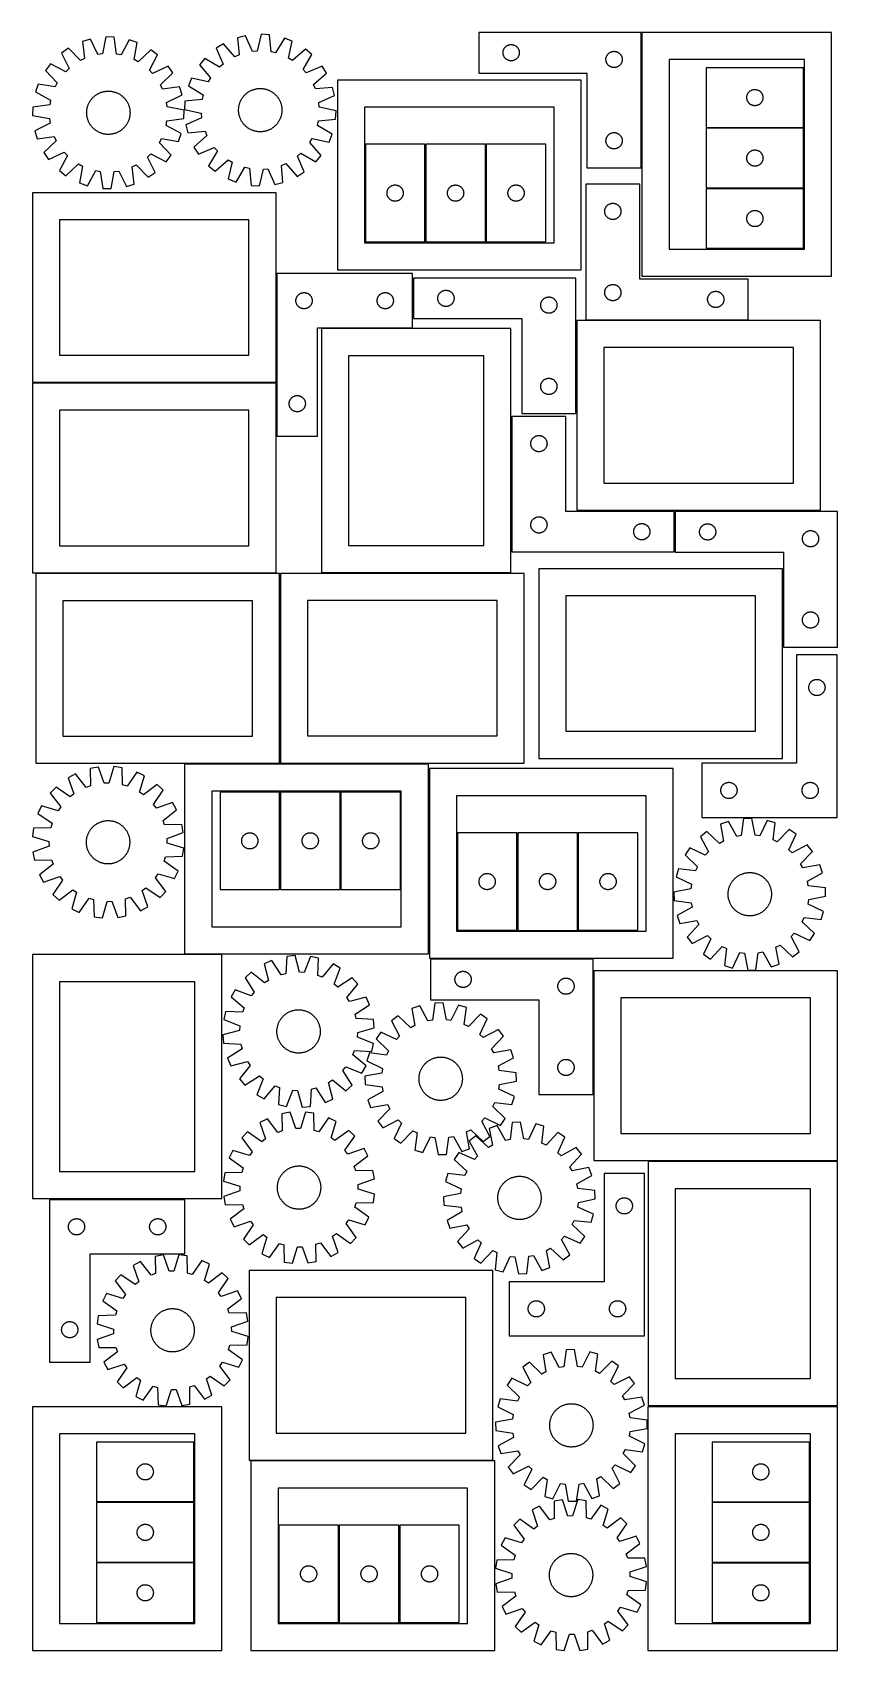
# Model space of a CAD drawing. Header units: millimetres. Extents: x 7 to 1493, y 7 to 2993.
import ezdxf

# ---------------------------------------------------------------- set-up
doc = ezdxf.new("R2010")
doc.units = ezdxf.units.MM
doc.layers.add('CUT', color=7, linetype='CONTINUOUS', true_color=0x000000)

msp = doc.modelspace()

# ---------------------------------------------------------------- linework, layer by layer
at = {"layer": 'CUT'}
for p, q in [((400.359274, 2987.211107), (385.446639, 2983.423776)), ((413.058897, 2958.095917), (400.359274, 2987.211107)), ((428.778398, 2989.822467), (421.597271, 2958.880486)), ((444.131506, 2988.816175), (428.778398, 2989.822467)), ((447.212477, 2957.201584), (444.131506, 2988.816175)), ((1130.644863, 2993.359411), (830.644863, 2993.359411)), ((830.644863, 2993.359411), (830.644863, 2918.359411)), ((1130.644863, 2743.359411), (1130.644863, 2993.359411)), ((1482.195266, 2993.225388), (1132.195266, 2993.225388)), ((1132.195266, 2993.225388), (1132.195266, 2543.225388)), ((1482.195266, 2543.225388), (1482.195266, 2993.225388)), ((73.237195, 2964.024211), (60.614219, 2955.226994)), ((95.378053, 2941.24797), (73.237195, 2964.024211)), ((113.638964, 2980.94407), (98.915311, 2976.478134)), ((98.915311, 2976.478134), (103.092905, 2944.989684)), ((127.657925, 2952.440676), (113.638964, 2980.94407)), ((141.908777, 2984.85348), (136.151439, 2953.615238)), ((157.291853, 2984.550979), (141.908777, 2984.85348)), ((161.816645, 2953.110543), (157.291853, 2984.550979)), ((185.386117, 2979.533197), (170.257416, 2951.602978)), ((199.922815, 2974.491869), (185.386117, 2979.533197)), ((194.510518, 2943.192), (199.922815, 2974.491869)), ((225.091467, 2961.038069), (202.072305, 2939.149878)), ((237.358832, 2951.751395), (225.091467, 2961.038069)), ((359.2254, 2972.158233), (346.212992, 2963.94801)), ((346.212992, 2963.94801), (358.590578, 2934.694461)), ((380.300549, 2948.392441), (359.2254, 2972.158233)), ((385.446639, 2983.423776), (388.178579, 2951.777113)), ((421.597271, 2958.880486), (413.058897, 2958.095917)), ((455.575398, 2955.309251), (447.212477, 2957.201584)), ((471.966654, 2982.517733), (455.575398, 2955.309251)), ((486.257366, 2976.816322), (471.966654, 2982.517733)), ((479.418098, 2945.796987), (486.257366, 2976.816322)), ((510.783839, 2962.224614), (486.786945, 2941.412986)), ((522.613281, 2952.386177), (510.783839, 2962.224614)), ((875.664751, 2956.631592), (875.724364, 2957.401726)), ((875.724364, 2957.401726), (875.823544, 2958.167769)), ((875.823544, 2958.167769), (875.962027, 2958.927692)), ((875.962027, 2958.927692), (876.139447, 2959.679477)), ((876.139447, 2959.679477), (876.355332, 2960.421133)), ((876.355332, 2960.421133), (876.60911, 2961.150692)), ((876.60911, 2961.150692), (876.900109, 2961.866219)), ((876.900109, 2961.866219), (877.227556, 2962.565817)), ((877.227556, 2962.565817), (877.590584, 2963.247632)), ((877.590584, 2963.247632), (877.988229, 2963.909853)), ((877.988229, 2963.909853), (878.419437, 2964.550727)), ((878.419437, 2964.550727), (878.883065, 2965.168553)), ((878.883065, 2965.168553), (879.377884, 2965.761692)), ((879.377884, 2965.761692), (879.90258, 2966.328573)), ((879.90258, 2966.328573), (880.455762, 2966.867691)), ((880.455762, 2966.867691), (881.035965, 2967.377617)), ((881.035965, 2967.377617), (881.641648, 2967.856999)), ((881.641648, 2967.856999), (882.271207, 2968.304566)), ((882.271207, 2968.304566), (882.92297, 2968.71913)), ((882.92297, 2968.71913), (883.595211, 2969.099593)), ((883.595211, 2969.099593), (884.286147, 2969.444945)), ((884.286147, 2969.444945), (884.993944, 2969.75427)), ((884.993944, 2969.75427), (885.716727, 2970.026749)), ((885.716727, 2970.026749), (886.452578, 2970.261659)), ((886.452578, 2970.261659), (887.199546, 2970.458376)), ((887.199546, 2970.458376), (887.955651, 2970.61638)), ((887.955651, 2970.61638), (888.718887, 2970.735251)), ((888.718887, 2970.735251), (889.487231, 2970.814673)), ((889.487231, 2970.814673), (890.258644, 2970.854438)), ((890.258644, 2970.854438), (891.031081, 2970.854438)), ((891.031081, 2970.854438), (891.802494, 2970.814673)), ((891.802494, 2970.814673), (892.570838, 2970.735251)), ((892.570838, 2970.735251), (893.334074, 2970.61638)), ((893.334074, 2970.61638), (894.090179, 2970.458376)), ((894.090179, 2970.458376), (894.837147, 2970.261659)), ((894.837147, 2970.261659), (895.572998, 2970.026749)), ((895.572998, 2970.026749), (896.295781, 2969.75427)), ((896.295781, 2969.75427), (897.003578, 2969.444945)), ((897.003578, 2969.444945), (897.694514, 2969.099593)), ((897.694514, 2969.099593), (898.366755, 2968.71913)), ((898.366755, 2968.71913), (899.018518, 2968.304566)), ((899.018518, 2968.304566), (899.648077, 2967.856999)), ((899.648077, 2967.856999), (900.25376, 2967.377617)), ((900.25376, 2967.377617), (900.833963, 2966.867691)), ((900.833963, 2966.867691), (901.387145, 2966.328573)), ((901.387145, 2966.328573), (901.911841, 2965.761692)), ((901.911841, 2965.761692), (902.40666, 2965.168553)), ((902.40666, 2965.168553), (902.870288, 2964.550727)), ((902.870288, 2964.550727), (903.301496, 2963.909853)), ((903.301496, 2963.909853), (903.699141, 2963.247632)), ((903.699141, 2963.247632), (904.062169, 2962.565817)), ((904.062169, 2962.565817), (904.389616, 2961.866219)), ((904.389616, 2961.866219), (904.680615, 2961.150692)), ((904.680615, 2961.150692), (904.934393, 2960.421133)), ((904.934393, 2960.421133), (905.150278, 2959.679477)), ((905.150278, 2959.679477), (905.327698, 2958.927692)), ((905.327698, 2958.927692), (905.466181, 2958.167769)), ((905.466181, 2958.167769), (905.565361, 2957.401726)), ((905.565361, 2957.401726), (905.624974, 2956.631592)), ((1074.286147, 2956.944945), (1074.993944, 2957.25427)), ((1074.993944, 2957.25427), (1075.716727, 2957.526749)), ((1075.716727, 2957.526749), (1076.452578, 2957.761659)), ((1076.452578, 2957.761659), (1077.199546, 2957.958376)), ((1077.199546, 2957.958376), (1077.955651, 2958.11638)), ((1077.955651, 2958.11638), (1078.718887, 2958.235251)), ((1078.718887, 2958.235251), (1079.487231, 2958.314673)), ((1079.487231, 2958.314673), (1080.258644, 2958.354438)), ((1080.258644, 2958.354438), (1081.031081, 2958.354438)), ((1081.031081, 2958.354438), (1081.802494, 2958.314673)), ((1081.802494, 2958.314673), (1082.570838, 2958.235251)), ((1082.570838, 2958.235251), (1083.334074, 2958.11638)), ((1083.334074, 2958.11638), (1084.090179, 2957.958376)), ((1084.090179, 2957.958376), (1084.837147, 2957.761659)), ((1084.837147, 2957.761659), (1085.572998, 2957.526749)), ((1085.572998, 2957.526749), (1086.295781, 2957.25427)), ((1086.295781, 2957.25427), (1087.003578, 2956.944945)), ((40.041353, 2935.447636), (30.754679, 2923.180271)), ((68.136806, 2920.628044), (40.041353, 2935.447636)), ((60.614219, 2955.226994), (74.317813, 2926.570647)), ((103.092905, 2944.989684), (95.378053, 2941.24797)), ((136.151439, 2953.615238), (127.657925, 2952.440676)), ((170.257416, 2951.602978), (161.816645, 2953.110543)), ((202.072305, 2939.149878), (194.510518, 2943.192)), ((222.539241, 2923.655942), (237.358832, 2951.751395)), ((257.13819, 2931.178529), (228.481843, 2917.474935)), ((265.935407, 2918.555554), (257.13819, 2931.178529)), ((324.756356, 2945.131033), (314.917919, 2933.301591)), ((314.917919, 2933.301591), (335.729546, 2909.304698)), ((352.144047, 2929.041001), (324.756356, 2945.131033)), ((358.590578, 2934.694461), (352.144047, 2929.041001)), ((388.178579, 2951.777113), (380.300549, 2948.392441)), ((486.786945, 2941.412986), (479.418098, 2945.796987)), ((506.523249, 2924.998486), (522.613281, 2952.386177)), ((541.430257, 2930.929541), (512.176708, 2918.551955)), ((549.640481, 2917.917132), (541.430257, 2930.929541)), ((875.644863, 2955.859411), (875.664751, 2956.631592)), ((875.664751, 2955.087229), (875.644863, 2955.859411)), ((875.724364, 2954.317096), (875.664751, 2955.087229)), ((875.823544, 2953.551052), (875.724364, 2954.317096)), ((875.962027, 2952.79113), (875.823544, 2953.551052)), ((876.139447, 2952.039344), (875.962027, 2952.79113)), ((876.355332, 2951.297688), (876.139447, 2952.039344)), ((876.60911, 2950.568129), (876.355332, 2951.297688)), ((876.900109, 2949.852602), (876.60911, 2950.568129)), ((877.227556, 2949.153004), (876.900109, 2949.852602)), ((877.590584, 2948.47119), (877.227556, 2949.153004)), ((877.988229, 2947.808968), (877.590584, 2948.47119)), ((878.419437, 2947.168094), (877.988229, 2947.808968)), ((878.883065, 2946.550268), (878.419437, 2947.168094)), ((879.377884, 2945.957129), (878.883065, 2946.550268)), ((879.90258, 2945.390248), (879.377884, 2945.957129)), ((880.455762, 2944.85113), (879.90258, 2945.390248)), ((881.035965, 2944.341204), (880.455762, 2944.85113)), ((881.641648, 2943.861822), (881.035965, 2944.341204)), ((882.271207, 2943.414255), (881.641648, 2943.861822)), ((882.92297, 2942.999691), (882.271207, 2943.414255)), ((883.595211, 2942.619229), (882.92297, 2942.999691)), ((884.286147, 2942.273877), (883.595211, 2942.619229)), ((884.993944, 2941.964551), (884.286147, 2942.273877)), ((885.716727, 2941.692072), (884.993944, 2941.964551)), ((886.452578, 2941.457162), (885.716727, 2941.692072)), ((887.199546, 2941.260445), (886.452578, 2941.457162)), ((887.955651, 2941.102441), (887.199546, 2941.260445)), ((888.718887, 2940.98357), (887.955651, 2941.102441)), ((889.487231, 2940.904148), (888.718887, 2940.98357)), ((890.258644, 2940.864384), (889.487231, 2940.904148)), ((891.031081, 2940.864384), (890.258644, 2940.864384)), ((891.802494, 2940.904148), (891.031081, 2940.864384)), ((892.570838, 2940.98357), (891.802494, 2940.904148)), ((893.334074, 2941.102441), (892.570838, 2940.98357)), ((894.090179, 2941.260445), (893.334074, 2941.102441)), ((894.837147, 2941.457162), (894.090179, 2941.260445)), ((895.572998, 2941.692072), (894.837147, 2941.457162)), ((896.295781, 2941.964551), (895.572998, 2941.692072)), ((897.003578, 2942.273877), (896.295781, 2941.964551)), ((897.694514, 2942.619229), (897.003578, 2942.273877)), ((898.366755, 2942.999691), (897.694514, 2942.619229)), ((899.018518, 2943.414255), (898.366755, 2942.999691)), ((899.648077, 2943.861822), (899.018518, 2943.414255)), ((900.25376, 2944.341204), (899.648077, 2943.861822)), ((900.833963, 2944.85113), (900.25376, 2944.341204)), ((901.387145, 2945.390248), (900.833963, 2944.85113)), ((901.911841, 2945.957129), (901.387145, 2945.390248)), ((902.40666, 2946.550268), (901.911841, 2945.957129)), ((902.870288, 2947.168094), (902.40666, 2946.550268)), ((903.301496, 2947.808968), (902.870288, 2947.168094)), ((903.699141, 2948.47119), (903.301496, 2947.808968)), ((904.062169, 2949.153004), (903.699141, 2948.47119)), ((904.389616, 2949.852602), (904.062169, 2949.153004)), ((904.680615, 2950.568129), (904.389616, 2949.852602)), ((904.934393, 2951.297688), (904.680615, 2950.568129)), ((905.150278, 2952.039344), (904.934393, 2951.297688)), ((905.327698, 2952.79113), (905.150278, 2952.039344)), ((905.466181, 2953.551052), (905.327698, 2952.79113)), ((905.565361, 2954.317096), (905.466181, 2953.551052)), ((905.624974, 2955.087229), (905.565361, 2954.317096)), ((905.624974, 2956.631592), (905.644863, 2955.859411)), ((905.644863, 2955.859411), (905.624974, 2955.087229)), ((1065.644863, 2943.359411), (1065.664751, 2944.131592)), ((1065.664751, 2942.587229), (1065.644863, 2943.359411)), ((1065.664751, 2944.131592), (1065.724364, 2944.901726)), ((1065.724364, 2941.817096), (1065.664751, 2942.587229)), ((1065.724364, 2944.901726), (1065.823544, 2945.667769)), ((1065.823544, 2941.051052), (1065.724364, 2941.817096)), ((1065.823544, 2945.667769), (1065.962027, 2946.427692)), ((1065.962027, 2940.29113), (1065.823544, 2941.051052)), ((1065.962027, 2946.427692), (1066.139447, 2947.179477)), ((1066.139447, 2939.539344), (1065.962027, 2940.29113)), ((1066.139447, 2947.179477), (1066.355332, 2947.921133)), ((1066.355332, 2938.797688), (1066.139447, 2939.539344)), ((1066.355332, 2947.921133), (1066.60911, 2948.650692)), ((1066.60911, 2938.068129), (1066.355332, 2938.797688)), ((1066.60911, 2948.650692), (1066.900109, 2949.366219)), ((1066.900109, 2937.352602), (1066.60911, 2938.068129)), ((1066.900109, 2949.366219), (1067.227556, 2950.065817)), ((1067.227556, 2936.653004), (1066.900109, 2937.352602)), ((1067.227556, 2950.065817), (1067.590584, 2950.747632)), ((1067.590584, 2935.97119), (1067.227556, 2936.653004)), ((1067.590584, 2950.747632), (1067.988229, 2951.409853)), ((1067.988229, 2935.308968), (1067.590584, 2935.97119)), ((1067.988229, 2951.409853), (1068.419437, 2952.050727)), ((1068.419437, 2934.668094), (1067.988229, 2935.308968)), ((1068.419437, 2952.050727), (1068.883065, 2952.668553)), ((1068.883065, 2934.050268), (1068.419437, 2934.668094)), ((1068.883065, 2952.668553), (1069.377884, 2953.261692)), ((1069.377884, 2933.457129), (1068.883065, 2934.050268)), ((1069.377884, 2953.261692), (1069.90258, 2953.828573)), ((1069.90258, 2932.890248), (1069.377884, 2933.457129)), ((1069.90258, 2953.828573), (1070.455762, 2954.367691)), ((1070.455762, 2932.35113), (1069.90258, 2932.890248)), ((1070.455762, 2954.367691), (1071.035965, 2954.877617)), ((1071.035965, 2931.841204), (1070.455762, 2932.35113)), ((1071.035965, 2954.877617), (1071.641648, 2955.356999)), ((1071.641648, 2931.361822), (1071.035965, 2931.841204)), ((1071.641648, 2955.356999), (1072.271207, 2955.804566)), ((1072.271207, 2930.914255), (1071.641648, 2931.361822)), ((1072.271207, 2955.804566), (1072.92297, 2956.21913)), ((1072.92297, 2930.499691), (1072.271207, 2930.914255)), ((1072.92297, 2956.21913), (1073.595211, 2956.599593)), ((1073.595211, 2930.119229), (1072.92297, 2930.499691)), ((1073.595211, 2956.599593), (1074.286147, 2956.944945)), ((1074.286147, 2929.773877), (1073.595211, 2930.119229)), ((1074.993944, 2929.464551), (1074.286147, 2929.773877)), ((1075.716727, 2929.192072), (1074.993944, 2929.464551)), ((1076.452578, 2928.957162), (1075.716727, 2929.192072)), ((1077.199546, 2928.760445), (1076.452578, 2928.957162)), ((1077.955651, 2928.602441), (1077.199546, 2928.760445)), ((1078.718887, 2928.48357), (1077.955651, 2928.602441)), ((1079.487231, 2928.404148), (1078.718887, 2928.48357)), ((1080.258644, 2928.364384), (1079.487231, 2928.404148)), ((1081.031081, 2928.364384), (1080.258644, 2928.364384)), ((1081.802494, 2928.404148), (1081.031081, 2928.364384)), ((1082.570838, 2928.48357), (1081.802494, 2928.404148)), ((1083.334074, 2928.602441), (1082.570838, 2928.48357)), ((1084.090179, 2928.760445), (1083.334074, 2928.602441)), ((1084.837147, 2928.957162), (1084.090179, 2928.760445)), ((1085.572998, 2929.192072), (1084.837147, 2928.957162)), ((1086.295781, 2929.464551), (1085.572998, 2929.192072)), ((1087.003578, 2929.773877), (1086.295781, 2929.464551)), ((1087.003578, 2956.944945), (1087.694514, 2956.599593)), ((1087.694514, 2930.119229), (1087.003578, 2929.773877)), ((1087.694514, 2956.599593), (1088.366755, 2956.21913)), ((1088.366755, 2930.499691), (1087.694514, 2930.119229)), ((1088.366755, 2956.21913), (1089.018518, 2955.804566)), ((1089.018518, 2930.914255), (1088.366755, 2930.499691)), ((1089.018518, 2955.804566), (1089.648077, 2955.356999)), ((1089.648077, 2931.361822), (1089.018518, 2930.914255)), ((1089.648077, 2955.356999), (1090.25376, 2954.877617)), ((1090.25376, 2931.841204), (1089.648077, 2931.361822)), ((1090.25376, 2954.877617), (1090.833963, 2954.367691)), ((1090.833963, 2932.35113), (1090.25376, 2931.841204)), ((1090.833963, 2954.367691), (1091.387145, 2953.828573)), ((1091.387145, 2932.890248), (1090.833963, 2932.35113)), ((1091.387145, 2953.828573), (1091.911841, 2953.261692)), ((1091.911841, 2933.457129), (1091.387145, 2932.890248)), ((1091.911841, 2953.261692), (1092.40666, 2952.668553)), ((1092.40666, 2934.050268), (1091.911841, 2933.457129)), ((1092.40666, 2952.668553), (1092.870288, 2952.050727)), ((1092.870288, 2934.668094), (1092.40666, 2934.050268)), ((1092.870288, 2952.050727), (1093.301496, 2951.409853)), ((1093.301496, 2935.308968), (1092.870288, 2934.668094)), ((1093.301496, 2951.409853), (1093.699141, 2950.747632)), ((1093.699141, 2935.97119), (1093.301496, 2935.308968)), ((1093.699141, 2950.747632), (1094.062169, 2950.065817)), ((1094.062169, 2936.653004), (1093.699141, 2935.97119)), ((1094.062169, 2950.065817), (1094.389616, 2949.366219)), ((1094.389616, 2937.352602), (1094.062169, 2936.653004)), ((1094.389616, 2949.366219), (1094.680615, 2948.650692)), ((1094.680615, 2938.068129), (1094.389616, 2937.352602)), ((1094.680615, 2948.650692), (1094.934393, 2947.921133)), ((1094.934393, 2938.797688), (1094.680615, 2938.068129)), ((1094.934393, 2947.921133), (1095.150278, 2947.179477)), ((1095.150278, 2939.539344), (1094.934393, 2938.797688)), ((1095.150278, 2947.179477), (1095.327698, 2946.427692)), ((1095.327698, 2940.29113), (1095.150278, 2939.539344)), ((1095.327698, 2946.427692), (1095.466181, 2945.667769)), ((1095.466181, 2941.051052), (1095.327698, 2940.29113)), ((1095.466181, 2945.667769), (1095.565361, 2944.901726)), ((1095.565361, 2941.817096), (1095.466181, 2941.051052)), ((1095.565361, 2944.901726), (1095.624974, 2944.131592)), ((1095.624974, 2942.587229), (1095.565361, 2941.817096)), ((1095.624974, 2944.131592), (1095.644863, 2943.359411)), ((1095.644863, 2943.359411), (1095.624974, 2942.587229)), ((1432.195266, 2943.225388), (1182.195266, 2943.225388)), ((1182.195266, 2943.225388), (1182.195266, 2593.225388)), ((1430.589936, 2927.972976), (1250.589936, 2927.972976)), ((1250.589936, 2927.972976), (1250.589936, 2817.972976)), ((1430.589936, 2817.972976), (1430.589936, 2927.972976)), ((1432.195266, 2593.225388), (1432.195266, 2943.225388)), ((17.300879, 2898.011618), (12.259552, 2883.474921)), ((48.600748, 2892.599322), (17.300879, 2898.011618)), ((30.754679, 2923.180271), (52.64287, 2900.161108)), ((52.64287, 2900.161108), (48.600748, 2892.599322)), ((74.317813, 2926.570647), (68.136806, 2920.628044)), ((228.481843, 2917.474935), (222.539241, 2923.655942)), ((243.159166, 2896.414696), (265.935407, 2918.555554)), ((300.32621, 2908.775118), (294.624799, 2894.484406)), ((331.345546, 2901.93585), (300.32621, 2908.775118)), ((335.729546, 2909.304698), (331.345546, 2901.93585)), ((512.176708, 2918.551955), (506.523249, 2924.998486)), ((525.874689, 2896.841984), (549.640481, 2917.917132)), ((1019.847582, 2905.149427), (569.847582, 2905.149427)), ((569.847582, 2905.149427), (569.847582, 2555.149427)), ((830.644863, 2918.359411), (1030.644863, 2918.359411)), ((1019.847582, 2555.149427), (1019.847582, 2905.149427)), ((1030.644863, 2918.359411), (1030.644863, 2743.359411)), ((12.259552, 2883.474921), (40.189771, 2868.34622)), ((40.189771, 2868.34622), (38.682205, 2859.905448)), ((113.334286, 2866.771138), (114.036533, 2867.813182)), ((114.036533, 2867.813182), (114.771165, 2868.832653)), ((114.771165, 2868.832653), (115.537457, 2869.828547)), ((115.537457, 2869.828547), (116.334653, 2870.799879)), ((116.334653, 2870.799879), (117.161965, 2871.745691)), ((117.161965, 2871.745691), (118.018578, 2872.66505)), ((118.018578, 2872.66505), (118.903646, 2873.557049)), ((118.903646, 2873.557049), (119.816296, 2874.420806)), ((119.816296, 2874.420806), (120.755626, 2875.255471)), ((120.755626, 2875.255471), (121.720711, 2876.060219)), ((121.720711, 2876.060219), (122.710597, 2876.834255)), ((122.710597, 2876.834255), (123.724308, 2877.576816)), ((123.724308, 2877.576816), (124.760843, 2878.28717)), ((124.760843, 2878.28717), (125.819179, 2878.964615)), ((125.819179, 2878.964615), (126.898272, 2879.608482)), ((126.898272, 2879.608482), (127.997057, 2880.218136)), ((127.997057, 2880.218136), (129.114449, 2880.792976)), ((129.114449, 2880.792976), (130.249346, 2881.332435)), ((130.249346, 2881.332435), (131.400628, 2881.835979)), ((131.400628, 2881.835979), (132.567159, 2882.303111)), ((132.567159, 2882.303111), (133.747787, 2882.733372)), ((133.747787, 2882.733372), (134.941347, 2883.126336)), ((134.941347, 2883.126336), (136.146662, 2883.481616)), ((136.146662, 2883.481616), (137.362541, 2883.79886)), ((137.362541, 2883.79886), (138.587786, 2884.077756)), ((138.587786, 2884.077756), (139.821186, 2884.318029)), ((139.821186, 2884.318029), (141.061524, 2884.519441)), ((141.061524, 2884.519441), (142.307578, 2884.681794)), ((142.307578, 2884.681794), (143.558115, 2884.804927)), ((143.558115, 2884.804927), (144.811904, 2884.888719)), ((144.811904, 2884.888719), (146.067706, 2884.933087)), ((146.067706, 2884.933087), (147.324282, 2884.937988)), ((147.324282, 2884.937988), (148.580391, 2884.903416)), ((148.580391, 2884.903416), (149.834795, 2884.829406)), ((149.834795, 2884.829406), (151.086256, 2884.71603)), ((151.086256, 2884.71603), (152.333537, 2884.563402)), ((152.333537, 2884.563402), (153.575409, 2884.37167)), ((153.575409, 2884.37167), (154.810646, 2884.141025)), ((154.810646, 2884.141025), (156.038028, 2883.871694)), ((156.038028, 2883.871694), (157.256345, 2883.563943)), ((157.256345, 2883.563943), (158.464394, 2883.218076)), ((158.464394, 2883.218076), (159.660983, 2882.834433)), ((159.660983, 2882.834433), (160.844931, 2882.413394)), ((160.844931, 2882.413394), (162.01507, 2881.955374)), ((162.01507, 2881.955374), (163.170245, 2881.460825)), ((163.170245, 2881.460825), (164.309315, 2880.930235)), ((164.309315, 2880.930235), (165.431157, 2880.364128)), ((165.431157, 2880.364128), (166.534664, 2879.763063)), ((166.534664, 2879.763063), (167.618746, 2879.127632)), ((167.618746, 2879.127632), (168.682334, 2878.458463)), ((168.682334, 2878.458463), (169.724378, 2877.756215)), ((169.724378, 2877.756215), (170.74385, 2877.021583)), ((170.74385, 2877.021583), (171.739743, 2876.255291)), ((171.739743, 2876.255291), (172.711075, 2875.458096)), ((172.711075, 2875.458096), (173.656887, 2874.630783)), ((173.656887, 2874.630783), (174.576246, 2873.77417)), ((174.576246, 2873.77417), (175.468245, 2872.889102)), ((175.468245, 2872.889102), (176.332003, 2871.976453)), ((176.332003, 2871.976453), (177.166667, 2871.037122)), ((177.166667, 2871.037122), (177.971415, 2870.072038)), ((177.971415, 2870.072038), (178.745451, 2869.082151)), ((178.745451, 2869.082151), (179.488013, 2868.068441)), ((179.488013, 2868.068441), (180.198366, 2867.031906)), ((246.90088, 2888.699844), (243.159166, 2896.414696)), ((278.38933, 2892.877438), (246.90088, 2888.699844)), ((254.351873, 2864.134823), (282.855267, 2878.153785)), ((282.855267, 2878.153785), (278.38933, 2892.877438)), ((319.940948, 2869.73023), (288.326357, 2866.649258)), ((294.624799, 2894.484406), (321.833281, 2878.093151)), ((321.833281, 2878.093151), (319.940948, 2869.73023)), ((391.030624, 2866.671564), (391.577529, 2867.802892)), ((391.577529, 2867.802892), (392.1597, 2868.916482)), ((392.1597, 2868.916482), (392.776562, 2870.011237)), ((392.776562, 2870.011237), (393.427507, 2871.086075)), ((393.427507, 2871.086075), (394.111892, 2872.139937)), ((394.111892, 2872.139937), (394.829042, 2873.171781)), ((394.829042, 2873.171781), (395.578249, 2874.18059)), ((395.578249, 2874.18059), (396.358774, 2875.165368)), ((396.358774, 2875.165368), (397.169847, 2876.125143)), ((397.169847, 2876.125143), (398.010666, 2877.058968)), ((398.010666, 2877.058968), (398.880403, 2877.965922)), ((398.880403, 2877.965922), (399.778198, 2878.845109)), ((399.778198, 2878.845109), (400.703167, 2879.695662)), ((400.703167, 2879.695662), (401.654396, 2880.516741)), ((401.654396, 2880.516741), (402.630946, 2881.307536)), ((402.630946, 2881.307536), (403.631853, 2882.067267)), ((403.631853, 2882.067267), (404.656131, 2882.795183)), ((404.656131, 2882.795183), (405.702767, 2883.490567)), ((405.702767, 2883.490567), (406.77073, 2884.152733)), ((406.77073, 2884.152733), (407.858964, 2884.781026)), ((407.858964, 2884.781026), (408.966397, 2885.374826)), ((408.966397, 2885.374826), (410.091935, 2885.933549)), ((410.091935, 2885.933549), (411.234468, 2886.456641)), ((411.234468, 2886.456641), (412.392868, 2886.943588)), ((412.392868, 2886.943588), (413.565991, 2887.393908)), ((413.565991, 2887.393908), (414.75268, 2887.807158)), ((414.75268, 2887.807158), (415.951765, 2888.182928)), ((415.951765, 2888.182928), (417.162061, 2888.52085)), ((417.162061, 2888.52085), (418.382374, 2888.820588)), ((418.382374, 2888.820588), (419.6115, 2889.081847)), ((419.6115, 2889.081847), (420.848225, 2889.304369)), ((420.848225, 2889.304369), (422.091331, 2889.487935)), ((422.091331, 2889.487935), (423.339588, 2889.632364)), ((423.339588, 2889.632364), (424.591767, 2889.737513)), ((424.591767, 2889.737513), (425.84663, 2889.803278)), ((425.84663, 2889.803278), (427.10294, 2889.829594)), ((427.10294, 2889.829594), (428.359456, 2889.816436)), ((428.359456, 2889.816436), (429.614939, 2889.763816)), ((429.614939, 2889.763816), (430.86815, 2889.671786)), ((430.86815, 2889.671786), (432.117852, 2889.540438)), ((432.117852, 2889.540438), (433.362811, 2889.3699)), ((433.362811, 2889.3699), (434.601799, 2889.160341)), ((434.601799, 2889.160341), (435.833594, 2888.911968)), ((435.833594, 2888.911968), (437.056979, 2888.625026)), ((437.056979, 2888.625026), (438.270747, 2888.299798)), ((438.270747, 2888.299798), (439.473701, 2887.936605)), ((439.473701, 2887.936605), (440.664653, 2887.535806)), ((440.664653, 2887.535806), (441.842428, 2887.097796)), ((441.842428, 2887.097796), (443.005864, 2886.623007)), ((443.005864, 2886.623007), (444.153812, 2886.111908)), ((444.153812, 2886.111908), (445.285139, 2885.565003)), ((445.285139, 2885.565003), (446.39873, 2884.982833)), ((446.39873, 2884.982833), (447.493485, 2884.365971)), ((447.493485, 2884.365971), (448.568323, 2883.715026)), ((448.568323, 2883.715026), (449.622185, 2883.030641)), ((449.622185, 2883.030641), (450.654029, 2882.313491)), ((450.654029, 2882.313491), (451.662838, 2881.564283)), ((451.662838, 2881.564283), (452.647616, 2880.783758)), ((452.647616, 2880.783758), (453.607391, 2879.972686)), ((453.607391, 2879.972686), (454.541216, 2879.131867)), ((454.541216, 2879.131867), (455.44817, 2878.26213)), ((455.44817, 2878.26213), (456.327357, 2877.364334)), ((456.327357, 2877.364334), (457.177909, 2876.439366)), ((457.177909, 2876.439366), (457.998988, 2875.488137)), ((457.998988, 2875.488137), (458.789784, 2874.511587)), ((458.789784, 2874.511587), (459.549514, 2873.510679)), ((459.549514, 2873.510679), (460.277431, 2872.486402)), ((460.277431, 2872.486402), (460.972815, 2871.439765)), ((460.972815, 2871.439765), (461.63498, 2870.371803)), ((461.63498, 2870.371803), (462.263273, 2869.283568)), ((462.263273, 2869.283568), (462.857074, 2868.176135)), ((462.857074, 2868.176135), (463.415796, 2867.050597)), ((529.259361, 2888.963953), (525.874689, 2896.841984)), ((560.906024, 2891.695893), (529.259361, 2888.963953)), ((535.578165, 2864.083635), (564.693355, 2876.783259)), ((564.693355, 2876.783259), (560.906024, 2891.695893)), ((1325.589936, 2872.972976), (1325.609824, 2873.745157)), ((1325.609824, 2872.200795), (1325.589936, 2872.972976)), ((1325.609824, 2873.745157), (1325.669437, 2874.515291)), ((1325.669437, 2871.430661), (1325.609824, 2872.200795)), ((1325.669437, 2874.515291), (1325.768617, 2875.281335)), ((1325.768617, 2870.664617), (1325.669437, 2871.430661)), ((1325.768617, 2875.281335), (1325.9071, 2876.041257)), ((1325.9071, 2869.904695), (1325.768617, 2870.664617)), ((1325.9071, 2876.041257), (1326.08452, 2876.793043)), ((1326.08452, 2869.152909), (1325.9071, 2869.904695)), ((1326.08452, 2876.793043), (1326.300405, 2877.534699)), ((1326.300405, 2868.411254), (1326.08452, 2869.152909)), ((1326.300405, 2877.534699), (1326.554183, 2878.264257)), ((1326.554183, 2867.681695), (1326.300405, 2868.411254)), ((1326.554183, 2878.264257), (1326.845182, 2878.979785)), ((1326.845182, 2866.966167), (1326.554183, 2867.681695)), ((1326.845182, 2878.979785), (1327.172629, 2879.679383)), ((1327.172629, 2879.679383), (1327.535657, 2880.361197)), ((1327.535657, 2880.361197), (1327.933302, 2881.023419)), ((1327.933302, 2881.023419), (1328.36451, 2881.664292)), ((1328.36451, 2881.664292), (1328.828138, 2882.282118)), ((1328.828138, 2882.282118), (1329.322957, 2882.875258)), ((1329.322957, 2882.875258), (1329.847653, 2883.442138)), ((1329.847653, 2883.442138), (1330.400835, 2883.981257)), ((1330.400835, 2883.981257), (1330.981038, 2884.491183)), ((1330.981038, 2884.491183), (1331.586721, 2884.970565)), ((1331.586721, 2884.970565), (1332.21628, 2885.418131)), ((1332.21628, 2885.418131), (1332.868044, 2885.832695)), ((1332.868044, 2885.832695), (1333.540284, 2886.213158)), ((1333.540284, 2886.213158), (1334.23122, 2886.55851)), ((1334.23122, 2886.55851), (1334.939017, 2886.867836)), ((1334.939017, 2886.867836), (1335.6618, 2887.140314)), ((1335.6618, 2887.140314), (1336.397651, 2887.375224)), ((1336.397651, 2887.375224), (1337.144619, 2887.571942)), ((1337.144619, 2887.571942), (1337.900724, 2887.729945)), ((1337.900724, 2887.729945), (1338.66396, 2887.848816)), ((1338.66396, 2887.848816), (1339.432304, 2887.928239)), ((1339.432304, 2887.928239), (1340.203717, 2887.968003)), ((1340.203717, 2887.968003), (1340.976154, 2887.968003)), ((1340.976154, 2887.968003), (1341.747567, 2887.928239)), ((1341.747567, 2887.928239), (1342.515911, 2887.848816)), ((1342.515911, 2887.848816), (1343.279147, 2887.729945)), ((1343.279147, 2887.729945), (1344.035252, 2887.571942)), ((1344.035252, 2887.571942), (1344.78222, 2887.375224)), ((1344.78222, 2887.375224), (1345.518071, 2887.140314)), ((1345.518071, 2887.140314), (1346.240854, 2886.867836)), ((1346.240854, 2886.867836), (1346.948651, 2886.55851)), ((1346.948651, 2886.55851), (1347.639587, 2886.213158)), ((1347.639587, 2886.213158), (1348.311828, 2885.832695)), ((1348.311828, 2885.832695), (1348.963591, 2885.418131)), ((1348.963591, 2885.418131), (1349.59315, 2884.970565)), ((1349.59315, 2884.970565), (1350.198833, 2884.491183)), ((1350.198833, 2884.491183), (1350.779036, 2883.981257)), ((1350.779036, 2883.981257), (1351.332218, 2883.442138)), ((1351.332218, 2883.442138), (1351.856915, 2882.875258)), ((1351.856915, 2882.875258), (1352.351733, 2882.282118)), ((1352.351733, 2882.282118), (1352.815361, 2881.664292)), ((1352.815361, 2881.664292), (1353.246569, 2881.023419)), ((1353.246569, 2881.023419), (1353.644214, 2880.361197)), ((1353.644214, 2880.361197), (1354.007242, 2879.679383)), ((1354.007242, 2879.679383), (1354.334689, 2878.979785)), ((1354.334689, 2878.979785), (1354.625688, 2878.264257)), ((1354.625688, 2867.681695), (1354.334689, 2866.966167)), ((1354.625688, 2878.264257), (1354.879466, 2877.534699)), ((1354.879466, 2868.411254), (1354.625688, 2867.681695)), ((1354.879466, 2877.534699), (1355.095351, 2876.793043)), ((1355.095351, 2869.152909), (1354.879466, 2868.411254)), ((1355.095351, 2876.793043), (1355.272771, 2876.041257)), ((1355.272771, 2869.904695), (1355.095351, 2869.152909)), ((1355.272771, 2876.041257), (1355.411254, 2875.281335)), ((1355.411254, 2870.664617), (1355.272771, 2869.904695)), ((1355.411254, 2875.281335), (1355.510434, 2874.515291)), ((1355.510434, 2871.430661), (1355.411254, 2870.664617)), ((1355.510434, 2874.515291), (1355.570047, 2873.745157)), ((1355.570047, 2872.200795), (1355.510434, 2871.430661)), ((1355.570047, 2873.745157), (1355.589936, 2872.972976)), ((1355.589936, 2872.972976), (1355.570047, 2872.200795)), ((7.241769, 2855.380657), (6.939268, 2839.997581)), ((6.939268, 2839.997581), (38.177511, 2834.240243)), ((38.682205, 2859.905448), (7.241769, 2855.380657)), ((106.854761, 2845.413086), (106.889333, 2846.669195)), ((106.859661, 2844.15651), (106.854761, 2845.413086)), ((106.90403, 2842.900708), (106.859661, 2844.15651)), ((106.889333, 2846.669195), (106.963343, 2847.923599)), ((106.987822, 2841.646919), (106.90403, 2842.900708)), ((106.963343, 2847.923599), (107.076718, 2849.17506)), ((107.110955, 2840.396381), (106.987822, 2841.646919)), ((107.076718, 2849.17506), (107.229347, 2850.422341)), ((107.273307, 2839.150328), (107.110955, 2840.396381)), ((107.229347, 2850.422341), (107.421078, 2851.664213)), ((107.474719, 2837.90999), (107.273307, 2839.150328)), ((107.421078, 2851.664213), (107.651723, 2852.89945)), ((107.714992, 2836.676589), (107.474719, 2837.90999)), ((107.651723, 2852.89945), (107.921054, 2854.126832)), ((107.921054, 2854.126832), (108.228805, 2855.345149)), ((108.228805, 2855.345149), (108.574673, 2856.553198)), ((108.574673, 2856.553198), (108.958315, 2857.749787)), ((108.958315, 2857.749787), (109.379354, 2858.933735)), ((109.379354, 2858.933735), (109.837374, 2860.103874)), ((109.837374, 2860.103874), (110.331923, 2861.259048)), ((110.331923, 2861.259048), (110.862513, 2862.398119)), ((110.862513, 2862.398119), (111.42862, 2863.519961)), ((111.42862, 2863.519961), (112.029686, 2864.623468)), ((112.029686, 2864.623468), (112.665116, 2865.70755)), ((112.665116, 2865.70755), (113.334286, 2866.771138)), ((180.198366, 2867.031906), (180.875811, 2865.97357)), ((180.875811, 2865.97357), (181.519678, 2864.894477)), ((181.519678, 2864.894477), (182.129333, 2863.795692)), ((182.129333, 2863.795692), (182.704173, 2862.678299)), ((182.704173, 2862.678299), (183.243631, 2861.543402)), ((183.243631, 2861.543402), (183.747175, 2860.39212)), ((183.747175, 2860.39212), (184.214308, 2859.225589)), ((184.214308, 2859.225589), (184.644568, 2858.044961)), ((184.644568, 2858.044961), (185.037533, 2856.851401)), ((185.037533, 2856.851401), (185.392812, 2855.646087)), ((185.392812, 2855.646087), (185.710056, 2854.430207)), ((185.710056, 2854.430207), (185.988952, 2853.204963)), ((185.988952, 2853.204963), (186.229225, 2851.971563)), ((186.282866, 2838.217339), (186.052221, 2836.982102)), ((186.229225, 2851.971563), (186.430637, 2850.731224)), ((186.474598, 2839.459211), (186.282866, 2838.217339)), ((186.430637, 2850.731224), (186.59299, 2849.485171)), ((186.627226, 2840.706493), (186.474598, 2839.459211)), ((186.59299, 2849.485171), (186.716123, 2848.234633)), ((186.740602, 2841.957953), (186.627226, 2840.706493)), ((186.716123, 2848.234633), (186.799915, 2846.980844)), ((186.814612, 2843.212357), (186.740602, 2841.957953)), ((186.799915, 2846.980844), (186.844283, 2845.725042)), ((186.849184, 2844.468467), (186.814612, 2843.212357)), ((186.844283, 2845.725042), (186.849184, 2844.468467)), ((255.526434, 2855.641309), (254.351873, 2864.134823)), ((286.764677, 2849.883972), (255.526434, 2855.641309)), ((286.462176, 2834.500895), (286.764677, 2849.883972)), ((288.326357, 2866.649258), (287.320066, 2851.29615)), ((287.320066, 2851.29615), (318.262047, 2844.115023)), ((318.262047, 2844.115023), (319.046616, 2835.57665)), ((387.312938, 2849.620692), (387.326097, 2850.877208)), ((387.339255, 2848.364382), (387.312938, 2849.620692)), ((387.326097, 2850.877208), (387.378717, 2852.132692)), ((387.40502, 2847.109519), (387.339255, 2848.364382)), ((387.378717, 2852.132692), (387.470746, 2853.385902)), ((387.510168, 2845.857341), (387.40502, 2847.109519)), ((387.470746, 2853.385902), (387.602095, 2854.635604)), ((387.654597, 2844.609083), (387.510168, 2845.857341)), ((387.602095, 2854.635604), (387.772633, 2855.880563)), ((387.838163, 2843.365978), (387.654597, 2844.609083)), ((387.772633, 2855.880563), (387.982192, 2857.119552)), ((388.060686, 2842.129252), (387.838163, 2843.365978)), ((387.982192, 2857.119552), (388.230565, 2858.351346)), ((388.321945, 2840.900126), (388.060686, 2842.129252)), ((388.230565, 2858.351346), (388.517507, 2859.574731)), ((388.621683, 2839.679813), (388.321945, 2840.900126)), ((388.517507, 2859.574731), (388.842734, 2860.7885)), ((388.959604, 2838.469517), (388.621683, 2839.679813)), ((388.842734, 2860.7885), (389.205927, 2861.991453)), ((389.335375, 2837.270433), (388.959604, 2838.469517)), ((389.205927, 2861.991453), (389.606726, 2863.182406)), ((389.606726, 2863.182406), (390.044737, 2864.36018)), ((390.044737, 2864.36018), (390.519526, 2865.523616)), ((390.519526, 2865.523616), (391.030624, 2866.671564)), ((463.415796, 2867.050597), (463.938889, 2865.908064)), ((463.938889, 2865.908064), (464.425836, 2864.749665)), ((464.425836, 2864.749665), (464.876156, 2863.576541)), ((464.876156, 2863.576541), (465.289405, 2862.389852)), ((465.418853, 2837.668831), (465.018054, 2836.477879)), ((465.289405, 2862.389852), (465.665176, 2861.190768)), ((465.782046, 2838.871785), (465.418853, 2837.668831)), ((465.665176, 2861.190768), (466.003097, 2859.980472)), ((466.107274, 2840.085554), (465.782046, 2838.871785)), ((466.003097, 2859.980472), (466.302835, 2858.760159)), ((466.394216, 2841.308939), (466.107274, 2840.085554)), ((466.302835, 2858.760159), (466.564094, 2857.531033)), ((466.642589, 2842.540733), (466.394216, 2841.308939)), ((466.564094, 2857.531033), (466.786617, 2856.294307)), ((466.852147, 2843.779721), (466.642589, 2842.540733)), ((466.786617, 2856.294307), (466.970183, 2855.051202)), ((467.022685, 2845.024681), (466.852147, 2843.779721)), ((466.970183, 2855.051202), (467.114612, 2853.802944)), ((467.154034, 2846.274383), (467.022685, 2845.024681)), ((467.114612, 2853.802944), (467.21976, 2852.550766)), ((467.246063, 2847.527593), (467.154034, 2846.274383)), ((467.21976, 2852.550766), (467.285525, 2851.295903)), ((467.298683, 2848.783076), (467.246063, 2847.527593)), ((467.285525, 2851.295903), (467.311842, 2850.039593)), ((467.311842, 2850.039593), (467.298683, 2848.783076)), ((536.362734, 2855.545262), (535.578165, 2864.083635)), ((567.304714, 2848.364135), (536.362734, 2855.545262)), ((566.298423, 2833.011027), (567.304714, 2848.364135)), ((969.847582, 2855.149427), (619.847582, 2855.149427)), ((619.847582, 2855.149427), (619.847582, 2605.149427)), ((969.847582, 2605.149427), (969.847582, 2855.149427)), ((1327.172629, 2866.266569), (1326.845182, 2866.966167)), ((1327.535657, 2865.584755), (1327.172629, 2866.266569)), ((1327.933302, 2864.922533), (1327.535657, 2865.584755)), ((1328.36451, 2864.28166), (1327.933302, 2864.922533)), ((1328.828138, 2863.663834), (1328.36451, 2864.28166)), ((1329.322957, 2863.070694), (1328.828138, 2863.663834)), ((1329.847653, 2862.503814), (1329.322957, 2863.070694)), ((1330.400835, 2861.964696), (1329.847653, 2862.503814)), ((1330.981038, 2861.454769), (1330.400835, 2861.964696)), ((1331.586721, 2860.975387), (1330.981038, 2861.454769)), ((1332.21628, 2860.527821), (1331.586721, 2860.975387)), ((1332.868044, 2860.113257), (1332.21628, 2860.527821)), ((1333.540284, 2859.732794), (1332.868044, 2860.113257)), ((1334.23122, 2859.387442), (1333.540284, 2859.732794)), ((1334.939017, 2859.078116), (1334.23122, 2859.387442)), ((1335.6618, 2858.805638), (1334.939017, 2859.078116)), ((1336.397651, 2858.570728), (1335.6618, 2858.805638)), ((1337.144619, 2858.37401), (1336.397651, 2858.570728)), ((1337.900724, 2858.216007), (1337.144619, 2858.37401)), ((1338.66396, 2858.097136), (1337.900724, 2858.216007)), ((1339.432304, 2858.017713), (1338.66396, 2858.097136)), ((1340.203717, 2857.977949), (1339.432304, 2858.017713)), ((1340.976154, 2857.977949), (1340.203717, 2857.977949)), ((1341.747567, 2858.017713), (1340.976154, 2857.977949)), ((1342.515911, 2858.097136), (1341.747567, 2858.017713)), ((1343.279147, 2858.216007), (1342.515911, 2858.097136)), ((1344.035252, 2858.37401), (1343.279147, 2858.216007)), ((1344.78222, 2858.570728), (1344.035252, 2858.37401)), ((1345.518071, 2858.805638), (1344.78222, 2858.570728)), ((1346.240854, 2859.078116), (1345.518071, 2858.805638)), ((1346.948651, 2859.387442), (1346.240854, 2859.078116)), ((1347.639587, 2859.732794), (1346.948651, 2859.387442)), ((1348.311828, 2860.113257), (1347.639587, 2859.732794)), ((1348.963591, 2860.527821), (1348.311828, 2860.113257)), ((1349.59315, 2860.975387), (1348.963591, 2860.527821)), ((1350.198833, 2861.454769), (1349.59315, 2860.975387)), ((1350.779036, 2861.964696), (1350.198833, 2861.454769)), ((1351.332218, 2862.503814), (1350.779036, 2861.964696)), ((1351.856915, 2863.070694), (1351.332218, 2862.503814)), ((1352.351733, 2863.663834), (1351.856915, 2863.070694)), ((1352.815361, 2864.28166), (1352.351733, 2863.663834)), ((1353.246569, 2864.922533), (1352.815361, 2864.28166)), ((1353.644214, 2865.584755), (1353.246569, 2864.922533)), ((1354.007242, 2866.266569), (1353.644214, 2865.584755)), ((1354.334689, 2866.966167), (1354.007242, 2866.266569)), ((39.352072, 2825.746729), (10.848678, 2811.727767)), ((10.848678, 2811.727767), (15.314615, 2797.004114)), ((38.177511, 2834.240243), (39.352072, 2825.746729)), ((107.993888, 2835.451345), (107.714992, 2836.676589)), ((108.311133, 2834.235466), (107.993888, 2835.451345)), ((108.666412, 2833.030151), (108.311133, 2834.235466)), ((109.059376, 2831.836591), (108.666412, 2833.030151)), ((109.489637, 2830.655963), (109.059376, 2831.836591)), ((109.95677, 2829.489432), (109.489637, 2830.655963)), ((110.460314, 2828.33815), (109.95677, 2829.489432)), ((110.999772, 2827.203253), (110.460314, 2828.33815)), ((111.574612, 2826.08586), (110.999772, 2827.203253)), ((112.184266, 2824.987076), (111.574612, 2826.08586)), ((112.828134, 2823.907983), (112.184266, 2824.987076)), ((113.505578, 2822.849646), (112.828134, 2823.907983)), ((114.215932, 2821.813111), (113.505578, 2822.849646)), ((114.958493, 2820.799401), (114.215932, 2821.813111)), ((115.73253, 2819.809515), (114.958493, 2820.799401)), ((116.537277, 2818.84443), (115.73253, 2819.809515)), ((117.371942, 2817.9051), (116.537277, 2818.84443)), ((118.2357, 2816.99245), (117.371942, 2817.9051)), ((119.127698, 2816.107382), (118.2357, 2816.99245)), ((120.047057, 2815.250769), (119.127698, 2816.107382)), ((120.99287, 2814.423456), (120.047057, 2815.250769)), ((121.964202, 2813.626261), (120.99287, 2814.423456)), ((122.960095, 2812.859969), (121.964202, 2813.626261)), ((123.979567, 2812.125337), (122.960095, 2812.859969)), ((125.021611, 2811.42309), (123.979567, 2812.125337)), ((126.085199, 2810.75392), (125.021611, 2811.42309)), ((127.169281, 2810.118489), (126.085199, 2810.75392)), ((128.272787, 2809.517424), (127.169281, 2810.118489)), ((129.39463, 2808.951317), (128.272787, 2809.517424)), ((130.5337, 2808.420727), (129.39463, 2808.951317)), ((131.688875, 2807.926178), (130.5337, 2808.420727)), ((132.859013, 2807.468158), (131.688875, 2807.926178)), ((162.303316, 2808.045574), (161.136786, 2807.578441)), ((163.454598, 2808.549118), (162.303316, 2808.045574)), ((164.589496, 2809.088576), (163.454598, 2808.549118)), ((165.706888, 2809.663416), (164.589496, 2809.088576)), ((166.805673, 2810.27307), (165.706888, 2809.663416)), ((167.884766, 2810.916937), (166.805673, 2810.27307)), ((168.943102, 2811.594382), (167.884766, 2810.916937)), ((169.979637, 2812.304736), (168.943102, 2811.594382)), ((170.993348, 2813.047297), (169.979637, 2812.304736)), ((171.983234, 2813.821334), (170.993348, 2813.047297)), ((172.948318, 2814.626081), (171.983234, 2813.821334)), ((173.887649, 2815.460746), (172.948318, 2814.626081)), ((174.800299, 2816.324503), (173.887649, 2815.460746)), ((175.685367, 2817.216502), (174.800299, 2816.324503)), ((176.54198, 2818.135861), (175.685367, 2817.216502)), ((177.369292, 2819.081673), (176.54198, 2818.135861)), ((178.166488, 2820.053005), (177.369292, 2819.081673)), ((178.93278, 2821.048899), (178.166488, 2820.053005)), ((179.667412, 2822.06837), (178.93278, 2821.048899)), ((180.369659, 2823.110414), (179.667412, 2822.06837)), ((181.038828, 2824.174002), (180.369659, 2823.110414)), ((181.674259, 2825.258085), (181.038828, 2824.174002)), ((182.275325, 2826.361591), (181.674259, 2825.258085)), ((182.841432, 2827.483433), (182.275325, 2826.361591)), ((183.372021, 2828.622504), (182.841432, 2827.483433)), ((183.86657, 2829.777678), (183.372021, 2828.622504)), ((184.32459, 2830.947817), (183.86657, 2829.777678)), ((184.745629, 2832.131765), (184.32459, 2830.947817)), ((185.129272, 2833.328354), (184.745629, 2832.131765)), ((185.475139, 2834.536403), (185.129272, 2833.328354)), ((185.78289, 2835.75472), (185.475139, 2834.536403)), ((186.052221, 2836.982102), (185.78289, 2835.75472)), ((253.514174, 2821.535333), (255.02174, 2829.976104)), ((281.444393, 2806.406631), (253.514174, 2821.535333)), ((255.02174, 2829.976104), (286.462176, 2834.500895)), ((319.046616, 2835.57665), (289.931425, 2822.877026)), ((289.931425, 2822.877026), (293.718757, 2807.964391)), ((293.718757, 2807.964391), (325.365419, 2810.696332)), ((325.365419, 2810.696332), (328.750091, 2802.818301)), ((389.748624, 2836.083743), (389.335375, 2837.270433)), ((390.198944, 2834.91062), (389.748624, 2836.083743)), ((390.685891, 2833.75222), (390.198944, 2834.91062)), ((391.208984, 2832.609688), (390.685891, 2833.75222)), ((391.767706, 2831.48415), (391.208984, 2832.609688)), ((392.361507, 2830.376717), (391.767706, 2831.48415)), ((392.9898, 2829.288482), (392.361507, 2830.376717)), ((393.651965, 2828.22052), (392.9898, 2829.288482)), ((394.347349, 2827.173883), (393.651965, 2828.22052)), ((395.075266, 2826.149606), (394.347349, 2827.173883)), ((395.834997, 2825.148698), (395.075266, 2826.149606)), ((396.625792, 2824.172148), (395.834997, 2825.148698)), ((397.446871, 2823.220919), (396.625792, 2824.172148)), ((398.297424, 2822.295951), (397.446871, 2823.220919)), ((399.176611, 2821.398155), (398.297424, 2822.295951)), ((400.083564, 2820.528418), (399.176611, 2821.398155)), ((401.017389, 2819.687599), (400.083564, 2820.528418)), ((401.977164, 2818.876526), (401.017389, 2819.687599)), ((402.961942, 2818.096002), (401.977164, 2818.876526)), ((403.970751, 2817.346794), (402.961942, 2818.096002)), ((405.002596, 2816.629644), (403.970751, 2817.346794)), ((406.056457, 2815.945259), (405.002596, 2816.629644)), ((407.131295, 2815.294314), (406.056457, 2815.945259)), ((408.22605, 2814.677452), (407.131295, 2815.294314)), ((409.339641, 2814.095282), (408.22605, 2814.677452)), ((410.470968, 2813.548377), (409.339641, 2814.095282)), ((411.618916, 2813.037278), (410.470968, 2813.548377)), ((412.782352, 2812.562489), (411.618916, 2813.037278)), ((413.960127, 2812.124479), (412.782352, 2812.562489)), ((415.151079, 2811.72368), (413.960127, 2812.124479)), ((416.354033, 2811.360487), (415.151079, 2811.72368)), ((417.567801, 2811.035259), (416.354033, 2811.360487)), ((418.791186, 2810.748317), (417.567801, 2811.035259)), ((420.022981, 2810.499944), (418.791186, 2810.748317)), ((421.261969, 2810.290385), (420.022981, 2810.499944)), ((422.506928, 2810.119847), (421.261969, 2810.290385)), ((423.75663, 2809.988499), (422.506928, 2810.119847)), ((425.009841, 2809.896469), (423.75663, 2809.988499)), ((426.265324, 2809.843849), (425.009841, 2809.896469)), ((427.521841, 2809.830691), (426.265324, 2809.843849)), ((428.77815, 2809.857007), (427.521841, 2809.830691)), ((430.033014, 2809.922772), (428.77815, 2809.857007)), ((431.285192, 2810.027921), (430.033014, 2809.922772)), ((432.53345, 2810.17235), (431.285192, 2810.027921)), ((433.776555, 2810.355916), (432.53345, 2810.17235)), ((435.013281, 2810.578438), (433.776555, 2810.355916)), ((436.242406, 2810.839697), (435.013281, 2810.578438)), ((437.462719, 2811.139435), (436.242406, 2810.839697)), ((438.673015, 2811.477356), (437.462719, 2811.139435)), ((439.8721, 2811.853127), (438.673015, 2811.477356)), ((441.058789, 2812.266376), (439.8721, 2811.853127)), ((442.231913, 2812.716697), (441.058789, 2812.266376)), ((443.390312, 2813.203644), (442.231913, 2812.716697)), ((444.532845, 2813.726736), (443.390312, 2813.203644)), ((445.658383, 2814.285459), (444.532845, 2813.726736)), ((446.765816, 2814.879259), (445.658383, 2814.285459)), ((447.85405, 2815.507552), (446.765816, 2814.879259)), ((448.922013, 2816.169718), (447.85405, 2815.507552)), ((449.968649, 2816.865102), (448.922013, 2816.169718)), ((450.992927, 2817.593018), (449.968649, 2816.865102)), ((451.993835, 2818.352749), (450.992927, 2817.593018)), ((452.970385, 2819.143544), (451.993835, 2818.352749)), ((453.921613, 2819.964623), (452.970385, 2819.143544)), ((454.846582, 2820.815176), (453.921613, 2819.964623)), ((455.744377, 2821.694363), (454.846582, 2820.815176)), ((456.614114, 2822.601316), (455.744377, 2821.694363)), ((457.454934, 2823.535142), (456.614114, 2822.601316)), ((458.266006, 2824.494917), (457.454934, 2823.535142)), ((459.046531, 2825.479695), (458.266006, 2824.494917)), ((459.795738, 2826.488504), (459.046531, 2825.479695)), ((460.512888, 2827.520348), (459.795738, 2826.488504)), ((461.197273, 2828.574209), (460.512888, 2827.520348)), ((461.848218, 2829.649048), (461.197273, 2828.574209)), ((462.46508, 2830.743803), (461.848218, 2829.649048)), ((463.047251, 2831.857393), (462.46508, 2830.743803)), ((463.594156, 2832.988721), (463.047251, 2831.857393)), ((464.105255, 2834.136669), (463.594156, 2832.988721)), ((464.580044, 2835.300104), (464.105255, 2834.136669)), ((465.018054, 2836.477879), (464.580044, 2835.300104)), ((532.791499, 2821.567134), (534.683832, 2829.930055)), ((559.999981, 2805.175879), (532.791499, 2821.567134)), ((534.683832, 2829.930055), (566.298423, 2833.011027)), ((1075.716727, 2807.526749), (1076.452578, 2807.761659)), ((1076.452578, 2807.761659), (1077.199546, 2807.958376)), ((1077.199546, 2807.958376), (1077.955651, 2808.11638)), ((1077.955651, 2808.11638), (1078.718887, 2808.235251)), ((1078.718887, 2808.235251), (1079.487231, 2808.314673)), ((1079.487231, 2808.314673), (1080.258644, 2808.354438)), ((1080.258644, 2808.354438), (1081.031081, 2808.354438)), ((1081.031081, 2808.354438), (1081.802494, 2808.314673)), ((1081.802494, 2808.314673), (1082.570838, 2808.235251)), ((1082.570838, 2808.235251), (1083.334074, 2808.11638)), ((1083.334074, 2808.11638), (1084.090179, 2807.958376)), ((1084.090179, 2807.958376), (1084.837147, 2807.761659)), ((1084.837147, 2807.761659), (1085.572998, 2807.526749)), ((1250.589936, 2817.972976), (1430.589936, 2817.972976)), ((1430.634946, 2816.335133), (1250.634946, 2816.335133)), ((1250.634946, 2816.335133), (1250.634946, 2706.335133)), ((1430.634946, 2706.335133), (1430.634946, 2816.335133)), ((15.314615, 2797.004114), (46.803064, 2801.181709)), ((50.544778, 2793.466856), (27.768537, 2771.325999)), ((46.803064, 2801.181709), (50.544778, 2793.466856)), ((134.042961, 2807.047119), (132.859013, 2807.468158)), ((135.23955, 2806.663477), (134.042961, 2807.047119)), ((136.447599, 2806.317609), (135.23955, 2806.663477)), ((137.665916, 2806.009858), (136.447599, 2806.317609)), ((138.893299, 2805.740527), (137.665916, 2806.009858)), ((140.128535, 2805.509882), (138.893299, 2805.740527)), ((141.370407, 2805.318151), (140.128535, 2805.509882)), ((142.617689, 2805.165522), (141.370407, 2805.318151)), ((143.869149, 2805.052147), (142.617689, 2805.165522)), ((145.123553, 2804.978136), (143.869149, 2805.052147)), ((146.379663, 2804.943565), (145.123553, 2804.978136)), ((147.636239, 2804.948465), (146.379663, 2804.943565)), ((148.892041, 2804.992833), (147.636239, 2804.948465)), ((150.145829, 2805.076625), (148.892041, 2804.992833)), ((151.396367, 2805.199759), (150.145829, 2805.076625)), ((152.64242, 2805.362111), (151.396367, 2805.199759)), ((153.882759, 2805.563523), (152.64242, 2805.362111)), ((155.116159, 2805.803796), (153.882759, 2805.563523)), ((156.341403, 2806.082692), (155.116159, 2805.803796)), ((157.557283, 2806.399936), (156.341403, 2806.082692)), ((158.762597, 2806.755216), (157.557283, 2806.399936)), ((159.956158, 2807.14818), (158.762597, 2806.755216)), ((161.136786, 2807.578441), (159.956158, 2807.14818)), ((241.061074, 2789.720444), (245.103196, 2797.28223)), ((262.949265, 2766.701281), (241.061074, 2789.720444)), ((245.103196, 2797.28223), (276.403065, 2791.869934)), ((276.403065, 2791.869934), (281.444393, 2806.406631)), ((328.750091, 2802.818301), (304.984299, 2781.743153)), ((304.984299, 2781.743153), (313.194523, 2768.730744)), ((313.194523, 2768.730744), (342.448072, 2781.10833)), ((342.448072, 2781.10833), (348.101531, 2774.661799)), ((518.895234, 2790.355587), (523.279234, 2797.724435)), ((539.706862, 2766.358694), (518.895234, 2790.355587)), ((523.279234, 2797.724435), (554.29857, 2790.885167)), ((554.29857, 2790.885167), (559.999981, 2805.175879)), ((731.37409, 2786.730271), (621.37409, 2786.730271)), ((621.37409, 2786.730271), (621.37409, 2606.730271)), ((731.37409, 2606.730271), (731.37409, 2786.730271)), ((842.957327, 2786.709747), (732.957327, 2786.709747)), ((732.957327, 2786.709747), (732.957327, 2606.709747)), ((842.957327, 2606.709747), (842.957327, 2786.709747)), ((844.59517, 2786.754758), (844.59517, 2606.754758)), ((954.59517, 2786.754758), (844.59517, 2786.754758)), ((954.59517, 2606.754758), (954.59517, 2786.754758)), ((1065.644863, 2793.359411), (1065.664751, 2794.131592)), ((1065.664751, 2792.587229), (1065.644863, 2793.359411)), ((1065.664751, 2794.131592), (1065.724364, 2794.901726)), ((1065.724364, 2791.817096), (1065.664751, 2792.587229)), ((1065.724364, 2794.901726), (1065.823544, 2795.667769)), ((1065.823544, 2791.051052), (1065.724364, 2791.817096)), ((1065.823544, 2795.667769), (1065.962027, 2796.427692)), ((1065.962027, 2790.29113), (1065.823544, 2791.051052)), ((1065.962027, 2796.427692), (1066.139447, 2797.179477)), ((1066.139447, 2789.539344), (1065.962027, 2790.29113)), ((1066.139447, 2797.179477), (1066.355332, 2797.921133)), ((1066.355332, 2788.797688), (1066.139447, 2789.539344)), ((1066.355332, 2797.921133), (1066.60911, 2798.650692)), ((1066.60911, 2788.068129), (1066.355332, 2788.797688)), ((1066.60911, 2798.650692), (1066.900109, 2799.366219)), ((1066.900109, 2787.352602), (1066.60911, 2788.068129)), ((1066.900109, 2799.366219), (1067.227556, 2800.065817)), ((1067.227556, 2786.653004), (1066.900109, 2787.352602)), ((1067.227556, 2800.065817), (1067.590584, 2800.747632)), ((1067.590584, 2785.97119), (1067.227556, 2786.653004)), ((1067.590584, 2800.747632), (1067.988229, 2801.409853)), ((1067.988229, 2785.308968), (1067.590584, 2785.97119)), ((1067.988229, 2801.409853), (1068.419437, 2802.050727)), ((1068.419437, 2784.668094), (1067.988229, 2785.308968)), ((1068.419437, 2802.050727), (1068.883065, 2802.668553)), ((1068.883065, 2784.050268), (1068.419437, 2784.668094)), ((1068.883065, 2802.668553), (1069.377884, 2803.261692)), ((1069.377884, 2783.457129), (1068.883065, 2784.050268)), ((1069.377884, 2803.261692), (1069.90258, 2803.828573)), ((1069.90258, 2782.890248), (1069.377884, 2783.457129)), ((1069.90258, 2803.828573), (1070.455762, 2804.367691)), ((1070.455762, 2782.35113), (1069.90258, 2782.890248)), ((1070.455762, 2804.367691), (1071.035965, 2804.877617)), ((1071.035965, 2781.841204), (1070.455762, 2782.35113)), ((1071.035965, 2804.877617), (1071.641648, 2805.356999)), ((1071.641648, 2781.361822), (1071.035965, 2781.841204)), ((1071.641648, 2805.356999), (1072.271207, 2805.804566)), ((1072.271207, 2780.914255), (1071.641648, 2781.361822)), ((1072.271207, 2805.804566), (1072.92297, 2806.21913)), ((1072.92297, 2780.499691), (1072.271207, 2780.914255)), ((1072.92297, 2806.21913), (1073.595211, 2806.599593)), ((1073.595211, 2780.119229), (1072.92297, 2780.499691)), ((1073.595211, 2806.599593), (1074.286147, 2806.944945)), ((1074.286147, 2779.773877), (1073.595211, 2780.119229)), ((1074.286147, 2806.944945), (1074.993944, 2807.25427)), ((1074.993944, 2779.464551), (1074.286147, 2779.773877)), ((1074.993944, 2807.25427), (1075.716727, 2807.526749)), ((1075.716727, 2779.192072), (1074.993944, 2779.464551)), ((1076.452578, 2778.957162), (1075.716727, 2779.192072)), ((1077.199546, 2778.760445), (1076.452578, 2778.957162)), ((1077.955651, 2778.602441), (1077.199546, 2778.760445)), ((1078.718887, 2778.48357), (1077.955651, 2778.602441)), ((1079.487231, 2778.404148), (1078.718887, 2778.48357)), ((1080.258644, 2778.364384), (1079.487231, 2778.404148)), ((1081.031081, 2778.364384), (1080.258644, 2778.364384)), ((1081.802494, 2778.404148), (1081.031081, 2778.364384)), ((1082.570838, 2778.48357), (1081.802494, 2778.404148)), ((1083.334074, 2778.602441), (1082.570838, 2778.48357)), ((1084.090179, 2778.760445), (1083.334074, 2778.602441)), ((1084.837147, 2778.957162), (1084.090179, 2778.760445)), ((1085.572998, 2779.192072), (1084.837147, 2778.957162)), ((1085.572998, 2807.526749), (1086.295781, 2807.25427)), ((1086.295781, 2779.464551), (1085.572998, 2779.192072)), ((1086.295781, 2807.25427), (1087.003578, 2806.944945)), ((1087.003578, 2779.773877), (1086.295781, 2779.464551)), ((1087.003578, 2806.944945), (1087.694514, 2806.599593)), ((1087.694514, 2780.119229), (1087.003578, 2779.773877)), ((1087.694514, 2806.599593), (1088.366755, 2806.21913)), ((1088.366755, 2780.499691), (1087.694514, 2780.119229)), ((1088.366755, 2806.21913), (1089.018518, 2805.804566)), ((1089.018518, 2780.914255), (1088.366755, 2780.499691)), ((1089.018518, 2805.804566), (1089.648077, 2805.356999)), ((1089.648077, 2781.361822), (1089.018518, 2780.914255)), ((1089.648077, 2805.356999), (1090.25376, 2804.877617)), ((1090.25376, 2781.841204), (1089.648077, 2781.361822)), ((1090.25376, 2804.877617), (1090.833963, 2804.367691)), ((1090.833963, 2782.35113), (1090.25376, 2781.841204)), ((1090.833963, 2804.367691), (1091.387145, 2803.828573)), ((1091.387145, 2782.890248), (1090.833963, 2782.35113)), ((1091.387145, 2803.828573), (1091.911841, 2803.261692)), ((1091.911841, 2783.457129), (1091.387145, 2782.890248)), ((1091.911841, 2803.261692), (1092.40666, 2802.668553)), ((1092.40666, 2784.050268), (1091.911841, 2783.457129)), ((1092.40666, 2802.668553), (1092.870288, 2802.050727)), ((1092.870288, 2784.668094), (1092.40666, 2784.050268)), ((1092.870288, 2802.050727), (1093.301496, 2801.409853)), ((1093.301496, 2785.308968), (1092.870288, 2784.668094)), ((1093.301496, 2801.409853), (1093.699141, 2800.747632)), ((1093.699141, 2785.97119), (1093.301496, 2785.308968)), ((1093.699141, 2800.747632), (1094.062169, 2800.065817)), ((1094.062169, 2786.653004), (1093.699141, 2785.97119)), ((1094.062169, 2800.065817), (1094.389616, 2799.366219)), ((1094.389616, 2787.352602), (1094.062169, 2786.653004)), ((1094.389616, 2799.366219), (1094.680615, 2798.650692)), ((1094.680615, 2788.068129), (1094.389616, 2787.352602)), ((1094.680615, 2798.650692), (1094.934393, 2797.921133)), ((1094.934393, 2788.797688), (1094.680615, 2788.068129)), ((1094.934393, 2797.921133), (1095.150278, 2797.179477)), ((1095.150278, 2789.539344), (1094.934393, 2788.797688)), ((1095.150278, 2797.179477), (1095.327698, 2796.427692)), ((1095.327698, 2790.29113), (1095.150278, 2789.539344)), ((1095.327698, 2796.427692), (1095.466181, 2795.667769)), ((1095.466181, 2791.051052), (1095.327698, 2790.29113)), ((1095.466181, 2795.667769), (1095.565361, 2794.901726)), ((1095.565361, 2791.817096), (1095.466181, 2791.051052)), ((1095.565361, 2794.901726), (1095.624974, 2794.131592)), ((1095.624974, 2792.587229), (1095.565361, 2791.817096)), ((1095.624974, 2794.131592), (1095.644863, 2793.359411)), ((1095.644863, 2793.359411), (1095.624974, 2792.587229)), ((27.768537, 2771.325999), (36.565754, 2758.703023)), ((36.565754, 2758.703023), (65.222102, 2772.406617)), ((71.164704, 2766.22561), (56.345113, 2738.130157)), ((65.222102, 2772.406617), (71.164704, 2766.22561)), ((68.612477, 2728.843483), (91.63164, 2750.731674)), ((91.63164, 2750.731674), (99.193427, 2746.689552)), ((190.61104, 2744.891868), (198.325892, 2748.633582)), ((198.325892, 2748.633582), (220.46675, 2725.857341)), ((219.386131, 2763.310906), (225.567139, 2769.253508)), ((233.089726, 2734.654558), (219.386131, 2763.310906)), ((225.567139, 2769.253508), (253.662591, 2754.433916)), ((253.662591, 2754.433916), (262.949265, 2766.701281)), ((348.101531, 2774.661799), (332.011499, 2747.274108)), ((343.840941, 2737.435671), (367.837835, 2758.247299)), ((367.837835, 2758.247299), (375.206682, 2753.863298)), ((375.206682, 2753.863298), (368.367414, 2722.843963)), ((466.446201, 2747.883172), (474.324231, 2751.267843)), ((474.324231, 2751.267843), (495.39938, 2727.502052)), ((496.034202, 2764.965824), (502.480734, 2770.619284)), ((508.411788, 2735.712275), (496.034202, 2764.965824)), ((502.480734, 2770.619284), (529.868424, 2754.529252)), ((529.868424, 2754.529252), (539.706862, 2766.358694)), ((1325.634946, 2761.335133), (1325.654835, 2762.107314)), ((1325.654835, 2760.562952), (1325.634946, 2761.335133)), ((1325.654835, 2762.107314), (1325.714448, 2762.877448)), ((1325.714448, 2759.792818), (1325.654835, 2760.562952)), ((1325.714448, 2762.877448), (1325.813627, 2763.643492)), ((1325.813627, 2759.026774), (1325.714448, 2759.792818)), ((1325.813627, 2763.643492), (1325.952111, 2764.403414)), ((1325.952111, 2758.266852), (1325.813627, 2759.026774)), ((1325.952111, 2764.403414), (1326.12953, 2765.1552)), ((1326.12953, 2757.515066), (1325.952111, 2758.266852)), ((1326.12953, 2765.1552), (1326.345415, 2765.896856)), ((1326.345415, 2756.773411), (1326.12953, 2757.515066)), ((1326.345415, 2765.896856), (1326.599194, 2766.626414)), ((1326.599194, 2756.043852), (1326.345415, 2756.773411)), ((1326.599194, 2766.626414), (1326.890192, 2767.341942)), ((1326.890192, 2755.328325), (1326.599194, 2756.043852)), ((1326.890192, 2767.341942), (1327.21764, 2768.04154)), ((1327.21764, 2754.628726), (1326.890192, 2755.328325)), ((1327.21764, 2768.04154), (1327.580667, 2768.723354)), ((1327.580667, 2753.946912), (1327.21764, 2754.628726)), ((1327.580667, 2768.723354), (1327.978313, 2769.385576)), ((1327.978313, 2753.28469), (1327.580667, 2753.946912)), ((1327.978313, 2769.385576), (1328.409521, 2770.02645)), ((1328.409521, 2752.643817), (1327.978313, 2753.28469)), ((1328.409521, 2770.02645), (1328.873149, 2770.644275)), ((1328.873149, 2752.025991), (1328.409521, 2752.643817)), ((1328.873149, 2770.644275), (1329.367967, 2771.237415)), ((1329.367967, 2751.432851), (1328.873149, 2752.025991)), ((1329.367967, 2771.237415), (1329.892663, 2771.804295)), ((1329.892663, 2750.865971), (1329.367967, 2751.432851)), ((1329.892663, 2771.804295), (1330.445846, 2772.343414)), ((1330.445846, 2750.326853), (1329.892663, 2750.865971)), ((1330.445846, 2772.343414), (1331.026048, 2772.85334)), ((1331.026048, 2749.816926), (1330.445846, 2750.326853)), ((1331.026048, 2772.85334), (1331.631732, 2773.332722)), ((1331.631732, 2749.337544), (1331.026048, 2749.816926)), ((1331.631732, 2773.332722), (1332.26129, 2773.780288)), ((1332.26129, 2748.889978), (1331.631732, 2749.337544)), ((1332.26129, 2773.780288), (1332.913054, 2774.194853)), ((1332.913054, 2748.475414), (1332.26129, 2748.889978)), ((1332.913054, 2774.194853), (1333.585295, 2774.575315)), ((1333.585295, 2748.094951), (1332.913054, 2748.475414)), ((1333.585295, 2774.575315), (1334.27623, 2774.920667)), ((1334.27623, 2747.749599), (1333.585295, 2748.094951)), ((1334.27623, 2774.920667), (1334.984028, 2775.229993)), ((1334.984028, 2775.229993), (1335.70681, 2775.502472)), ((1335.70681, 2775.502472), (1336.442661, 2775.737381)), ((1336.442661, 2775.737381), (1337.18963, 2775.934099)), ((1337.18963, 2775.934099), (1337.945735, 2776.092102)), ((1337.945735, 2776.092102), (1338.708971, 2776.210973)), ((1338.708971, 2776.210973), (1339.477314, 2776.290396)), ((1339.477314, 2776.290396), (1340.248727, 2776.33016)), ((1340.248727, 2776.33016), (1341.021165, 2776.33016)), ((1341.021165, 2776.33016), (1341.792578, 2776.290396)), ((1341.792578, 2776.290396), (1342.560921, 2776.210973)), ((1342.560921, 2776.210973), (1343.324157, 2776.092102)), ((1343.324157, 2776.092102), (1344.080262, 2775.934099)), ((1344.080262, 2775.934099), (1344.82723, 2775.737381)), ((1344.82723, 2775.737381), (1345.563082, 2775.502472)), ((1345.563082, 2775.502472), (1346.285864, 2775.229993)), ((1346.285864, 2775.229993), (1346.993662, 2774.920667)), ((1346.993662, 2774.920667), (1347.684597, 2774.575315)), ((1347.684597, 2748.094951), (1346.993662, 2747.749599)), ((1347.684597, 2774.575315), (1348.356838, 2774.194853)), ((1348.356838, 2748.475414), (1347.684597, 2748.094951)), ((1348.356838, 2774.194853), (1349.008602, 2773.780288)), ((1349.008602, 2748.889978), (1348.356838, 2748.475414)), ((1349.008602, 2773.780288), (1349.63816, 2773.332722)), ((1349.63816, 2749.337544), (1349.008602, 2748.889978)), ((1349.63816, 2773.332722), (1350.243844, 2772.85334)), ((1350.243844, 2749.816926), (1349.63816, 2749.337544)), ((1350.243844, 2772.85334), (1350.824046, 2772.343414)), ((1350.824046, 2750.326853), (1350.243844, 2749.816926)), ((1350.824046, 2772.343414), (1351.377229, 2771.804295)), ((1351.377229, 2750.865971), (1350.824046, 2750.326853)), ((1351.377229, 2771.804295), (1351.901925, 2771.237415)), ((1351.901925, 2751.432851), (1351.377229, 2750.865971)), ((1351.901925, 2771.237415), (1352.396743, 2770.644275)), ((1352.396743, 2752.025991), (1351.901925, 2751.432851)), ((1352.396743, 2770.644275), (1352.860371, 2770.02645)), ((1352.860371, 2752.643817), (1352.396743, 2752.025991)), ((1352.860371, 2770.02645), (1353.291579, 2769.385576)), ((1353.291579, 2753.28469), (1352.860371, 2752.643817)), ((1353.291579, 2769.385576), (1353.689225, 2768.723354)), ((1353.689225, 2753.946912), (1353.291579, 2753.28469)), ((1353.689225, 2768.723354), (1354.052252, 2768.04154)), ((1354.052252, 2754.628726), (1353.689225, 2753.946912)), ((1354.052252, 2768.04154), (1354.379699, 2767.341942)), ((1354.379699, 2755.328325), (1354.052252, 2754.628726)), ((1354.379699, 2767.341942), (1354.670698, 2766.626414)), ((1354.670698, 2756.043852), (1354.379699, 2755.328325)), ((1354.670698, 2766.626414), (1354.924477, 2765.896856)), ((1354.924477, 2756.773411), (1354.670698, 2756.043852)), ((1354.924477, 2765.896856), (1355.140362, 2765.1552)), ((1355.140362, 2757.515066), (1354.924477, 2756.773411)), ((1355.140362, 2765.1552), (1355.317781, 2764.403414)), ((1355.317781, 2758.266852), (1355.140362, 2757.515066)), ((1355.317781, 2764.403414), (1355.456264, 2763.643492)), ((1355.456264, 2759.026774), (1355.317781, 2758.266852)), ((1355.456264, 2763.643492), (1355.555444, 2762.877448)), ((1355.555444, 2759.792818), (1355.456264, 2759.026774)), ((1355.555444, 2762.877448), (1355.615057, 2762.107314)), ((1355.615057, 2760.562952), (1355.555444, 2759.792818)), ((1355.615057, 2762.107314), (1355.634946, 2761.335133)), ((1355.634946, 2761.335133), (1355.615057, 2760.562952)), ((56.345113, 2738.130157), (68.612477, 2728.843483)), ((99.193427, 2746.689552), (93.78113, 2715.389683)), ((108.317827, 2710.348356), (123.446529, 2738.278575)), ((123.446529, 2738.278575), (131.8873, 2736.771009)), ((131.8873, 2736.771009), (136.412091, 2705.330573)), ((151.795168, 2705.028072), (157.552506, 2736.266315)), ((157.552506, 2736.266315), (166.046019, 2737.440876)), ((166.046019, 2737.440876), (180.064981, 2708.937482)), ((194.788634, 2713.403418), (190.61104, 2744.891868)), ((220.46675, 2725.857341), (233.089726, 2734.654558)), ((332.011499, 2747.274108), (343.840941, 2737.435671)), ((368.367414, 2722.843963), (382.658127, 2717.142552)), ((382.658127, 2717.142552), (399.049382, 2744.351034)), ((399.049382, 2744.351034), (407.412303, 2742.458701)), ((407.412303, 2742.458701), (410.493274, 2710.84411)), ((425.846382, 2709.837818), (433.027509, 2740.779799)), ((433.027509, 2740.779799), (441.565883, 2741.564368)), ((441.565883, 2741.564368), (454.265507, 2712.449178)), ((469.178141, 2716.236509), (466.446201, 2747.883172)), ((495.39938, 2727.502052), (508.411788, 2735.712275)), ((1030.644863, 2743.359411), (1130.644863, 2743.359411)), ((1334.984028, 2747.440274), (1334.27623, 2747.749599)), ((1335.70681, 2747.167795), (1334.984028, 2747.440274)), ((1336.442661, 2746.932885), (1335.70681, 2747.167795)), ((1337.18963, 2746.736168), (1336.442661, 2746.932885)), ((1337.945735, 2746.578164), (1337.18963, 2746.736168)), ((1338.708971, 2746.459293), (1337.945735, 2746.578164)), ((1339.477314, 2746.37987), (1338.708971, 2746.459293)), ((1340.248727, 2746.340106), (1339.477314, 2746.37987)), ((1341.021165, 2746.340106), (1340.248727, 2746.340106)), ((1341.792578, 2746.37987), (1341.021165, 2746.340106)), ((1342.560921, 2746.459293), (1341.792578, 2746.37987)), ((1343.324157, 2746.578164), (1342.560921, 2746.459293)), ((1344.080262, 2746.736168), (1343.324157, 2746.578164)), ((1344.82723, 2746.932885), (1344.080262, 2746.736168)), ((1345.563082, 2747.167795), (1344.82723, 2746.932885)), ((1346.285864, 2747.440274), (1345.563082, 2747.167795)), ((1346.993662, 2747.749599), (1346.285864, 2747.440274)), ((456.524767, 2697.451917), (6.524767, 2697.451917)), ((6.524767, 2697.451917), (6.524767, 2347.451917)), ((93.78113, 2715.389683), (108.317827, 2710.348356)), ((136.412091, 2705.330573), (151.795168, 2705.028072)), ((180.064981, 2708.937482), (194.788634, 2713.403418)), ((410.493274, 2710.84411), (425.846382, 2709.837818)), ((454.265507, 2712.449178), (469.178141, 2716.236509)), ((456.524767, 2347.451917), (456.524767, 2697.451917)), ((661.379063, 2697.116489), (661.418827, 2697.887902)), ((661.379063, 2696.344052), (661.379063, 2697.116489)), ((661.418827, 2695.572639), (661.379063, 2696.344052)), ((661.418827, 2697.887902), (661.49825, 2698.656246)), ((661.49825, 2694.804295), (661.418827, 2695.572639)), ((661.49825, 2698.656246), (661.617121, 2699.419482)), ((661.617121, 2694.041059), (661.49825, 2694.804295)), ((661.617121, 2699.419482), (661.775124, 2700.175587)), ((661.775124, 2693.284954), (661.617121, 2694.041059)), ((661.775124, 2700.175587), (661.971842, 2700.922555)), ((661.971842, 2692.537986), (661.775124, 2693.284954)), ((661.971842, 2700.922555), (662.206752, 2701.658406)), ((662.206752, 2691.802135), (661.971842, 2692.537986)), ((662.206752, 2701.658406), (662.479231, 2702.381189)), ((662.479231, 2691.079352), (662.206752, 2691.802135)), ((662.479231, 2702.381189), (662.788556, 2703.088986)), ((662.788556, 2690.371555), (662.479231, 2691.079352)), ((662.788556, 2703.088986), (663.133908, 2703.779922)), ((663.133908, 2689.680619), (662.788556, 2690.371555)), ((663.133908, 2703.779922), (663.514371, 2704.452163)), ((663.514371, 2689.008378), (663.133908, 2689.680619)), ((663.514371, 2704.452163), (663.928935, 2705.103926)), ((663.928935, 2688.356615), (663.514371, 2689.008378)), ((663.928935, 2705.103926), (664.376501, 2705.733485)), ((664.376501, 2687.727056), (663.928935, 2688.356615)), ((664.376501, 2705.733485), (664.855883, 2706.339168)), ((664.855883, 2706.339168), (665.36581, 2706.919371)), ((665.36581, 2706.919371), (665.904928, 2707.472553)), ((665.904928, 2707.472553), (666.471808, 2707.997249)), ((666.471808, 2707.997249), (667.064948, 2708.492068)), ((667.064948, 2708.492068), (667.682774, 2708.955696)), ((667.682774, 2708.955696), (668.323647, 2709.386904)), ((668.323647, 2709.386904), (668.985869, 2709.784549)), ((668.985869, 2709.784549), (669.667683, 2710.147577)), ((669.667683, 2710.147577), (670.367282, 2710.475024)), ((670.367282, 2710.475024), (671.082809, 2710.766023)), ((671.082809, 2710.766023), (671.812368, 2711.019801)), ((671.812368, 2711.019801), (672.554023, 2711.235686)), ((672.554023, 2711.235686), (673.305809, 2711.413106)), ((673.305809, 2711.413106), (674.065731, 2711.551589)), ((674.065731, 2711.551589), (674.831775, 2711.650769)), ((674.831775, 2711.650769), (675.601909, 2711.710382)), ((675.601909, 2711.710382), (676.37409, 2711.730271)), ((676.37409, 2711.730271), (677.146271, 2711.710382)), ((677.146271, 2711.710382), (677.916405, 2711.650769)), ((677.916405, 2711.650769), (678.682449, 2711.551589)), ((678.682449, 2711.551589), (679.442371, 2711.413106)), ((679.442371, 2711.413106), (680.194157, 2711.235686)), ((680.194157, 2711.235686), (680.935813, 2711.019801)), ((680.935813, 2711.019801), (681.665371, 2710.766023)), ((681.665371, 2710.766023), (682.380899, 2710.475024)), ((682.380899, 2710.475024), (683.080497, 2710.147577)), ((683.080497, 2710.147577), (683.762311, 2709.784549)), ((683.762311, 2709.784549), (684.424533, 2709.386904)), ((684.424533, 2709.386904), (685.065407, 2708.955696)), ((685.065407, 2708.955696), (685.683232, 2708.492068)), ((685.683232, 2708.492068), (686.276372, 2707.997249)), ((686.276372, 2707.997249), (686.843252, 2707.472553)), ((686.843252, 2707.472553), (687.382371, 2706.919371)), ((687.382371, 2706.919371), (687.892297, 2706.339168)), ((687.892297, 2706.339168), (688.371679, 2705.733485)), ((688.371679, 2705.733485), (688.819245, 2705.103926)), ((688.819245, 2688.356615), (688.371679, 2687.727056)), ((688.819245, 2705.103926), (689.23381, 2704.452163)), ((689.23381, 2689.008378), (688.819245, 2688.356615)), ((689.23381, 2704.452163), (689.614272, 2703.779922)), ((689.614272, 2689.680619), (689.23381, 2689.008378)), ((689.614272, 2703.779922), (689.959624, 2703.088986)), ((689.959624, 2690.371555), (689.614272, 2689.680619)), ((689.959624, 2703.088986), (690.26895, 2702.381189)), ((690.26895, 2691.079352), (689.959624, 2690.371555)), ((690.26895, 2702.381189), (690.541429, 2701.658406)), ((690.541429, 2691.802135), (690.26895, 2691.079352)), ((690.541429, 2701.658406), (690.776338, 2700.922555)), ((690.776338, 2692.537986), (690.541429, 2691.802135)), ((690.776338, 2700.922555), (690.973056, 2700.175587)), ((690.973056, 2693.284954), (690.776338, 2692.537986)), ((690.973056, 2700.175587), (691.131059, 2699.419482)), ((691.131059, 2694.041059), (690.973056, 2693.284954)), ((691.131059, 2699.419482), (691.24993, 2698.656246)), ((691.24993, 2694.804295), (691.131059, 2694.041059)), ((691.24993, 2698.656246), (691.329353, 2697.887902)), ((691.329353, 2695.572639), (691.24993, 2694.804295)), ((691.329353, 2697.887902), (691.369117, 2697.116489)), ((691.369117, 2696.344052), (691.329353, 2695.572639)), ((691.369117, 2697.116489), (691.369117, 2696.344052)), ((772.9623, 2697.095966), (773.002064, 2697.867379)), ((772.9623, 2696.323529), (772.9623, 2697.095966)), ((773.002064, 2695.552116), (772.9623, 2696.323529)), ((773.002064, 2697.867379), (773.081487, 2698.635723)), ((773.081487, 2694.783772), (773.002064, 2695.552116)), ((773.081487, 2698.635723), (773.200358, 2699.398959)), ((773.200358, 2694.020536), (773.081487, 2694.783772)), ((773.200358, 2699.398959), (773.358361, 2700.155064)), ((773.358361, 2693.264431), (773.200358, 2694.020536)), ((773.358361, 2700.155064), (773.555079, 2700.902032)), ((773.555079, 2692.517463), (773.358361, 2693.264431)), ((773.555079, 2700.902032), (773.789988, 2701.637883)), ((773.789988, 2691.781612), (773.555079, 2692.517463)), ((773.789988, 2701.637883), (774.062467, 2702.360666)), ((774.062467, 2691.058829), (773.789988, 2691.781612)), ((774.062467, 2702.360666), (774.371793, 2703.068463)), ((774.371793, 2690.351032), (774.062467, 2691.058829)), ((774.371793, 2703.068463), (774.717145, 2703.759399)), ((774.717145, 2689.660096), (774.371793, 2690.351032)), ((774.717145, 2703.759399), (775.097607, 2704.431639)), ((775.097607, 2688.987855), (774.717145, 2689.660096)), ((775.097607, 2704.431639), (775.512172, 2705.083403)), ((775.512172, 2688.336092), (775.097607, 2688.987855)), ((775.512172, 2705.083403), (775.959738, 2705.712962)), ((775.959738, 2687.706533), (775.512172, 2688.336092)), ((775.959738, 2705.712962), (776.43912, 2706.318645)), ((776.43912, 2706.318645), (776.949046, 2706.898848)), ((776.949046, 2706.898848), (777.488164, 2707.45203)), ((777.488164, 2707.45203), (778.055045, 2707.976726)), ((778.055045, 2707.976726), (778.648185, 2708.471545)), ((778.648185, 2708.471545), (779.26601, 2708.935173)), ((779.26601, 2708.935173), (779.906884, 2709.366381)), ((779.906884, 2709.366381), (780.569106, 2709.764026)), ((780.569106, 2709.764026), (781.25092, 2710.127054)), ((781.25092, 2710.127054), (781.950518, 2710.454501)), ((781.950518, 2710.454501), (782.666045, 2710.7455)), ((782.666045, 2710.7455), (783.395604, 2710.999278)), ((783.395604, 2710.999278), (784.13726, 2711.215163)), ((784.13726, 2711.215163), (784.889046, 2711.392583)), ((784.889046, 2711.392583), (785.648968, 2711.531066)), ((785.648968, 2711.531066), (786.415012, 2711.630246)), ((786.415012, 2711.630246), (787.185145, 2711.689859)), ((787.185145, 2711.689859), (787.957327, 2711.709747)), ((787.957327, 2711.709747), (788.729508, 2711.689859)), ((788.729508, 2711.689859), (789.499642, 2711.630246)), ((789.499642, 2711.630246), (790.265685, 2711.531066)), ((790.265685, 2711.531066), (791.025608, 2711.392583)), ((791.025608, 2711.392583), (791.777394, 2711.215163)), ((791.777394, 2711.215163), (792.519049, 2710.999278)), ((792.519049, 2710.999278), (793.248608, 2710.7455)), ((793.248608, 2710.7455), (793.964135, 2710.454501)), ((793.964135, 2710.454501), (794.663734, 2710.127054)), ((794.663734, 2710.127054), (795.345548, 2709.764026)), ((795.345548, 2709.764026), (796.00777, 2709.366381)), ((796.00777, 2709.366381), (796.648643, 2708.935173)), ((796.648643, 2708.935173), (797.266469, 2708.471545)), ((797.266469, 2708.471545), (797.859609, 2707.976726)), ((797.859609, 2707.976726), (798.426489, 2707.45203)), ((798.426489, 2707.45203), (798.965607, 2706.898848)), ((798.965607, 2706.898848), (799.475533, 2706.318645)), ((799.475533, 2706.318645), (799.954915, 2705.712962)), ((799.954915, 2705.712962), (800.402482, 2705.083403)), ((800.402482, 2688.336092), (799.954915, 2687.706533)), ((800.402482, 2705.083403), (800.817046, 2704.431639)), ((800.817046, 2688.987855), (800.402482, 2688.336092)), ((800.817046, 2704.431639), (801.197509, 2703.759399)), ((801.197509, 2689.660096), (800.817046, 2688.987855)), ((801.197509, 2703.759399), (801.542861, 2703.068463)), ((801.542861, 2690.351032), (801.197509, 2689.660096)), ((801.542861, 2703.068463), (801.852186, 2702.360666)), ((801.852186, 2691.058829), (801.542861, 2690.351032)), ((801.852186, 2702.360666), (802.124665, 2701.637883)), ((802.124665, 2691.781612), (801.852186, 2691.058829)), ((802.124665, 2701.637883), (802.359575, 2700.902032)), ((802.359575, 2692.517463), (802.124665, 2691.781612)), ((802.359575, 2700.902032), (802.556292, 2700.155064)), ((802.556292, 2693.264431), (802.359575, 2692.517463)), ((802.556292, 2700.155064), (802.714296, 2699.398959)), ((802.714296, 2694.020536), (802.556292, 2693.264431)), ((802.714296, 2699.398959), (802.833167, 2698.635723)), ((802.833167, 2694.783772), (802.714296, 2694.020536)), ((802.833167, 2698.635723), (802.91259, 2697.867379)), ((802.91259, 2695.552116), (802.833167, 2694.783772)), ((802.91259, 2697.867379), (802.952354, 2697.095966)), ((802.952354, 2696.323529), (802.91259, 2695.552116)), ((802.952354, 2697.095966), (802.952354, 2696.323529)), ((884.600143, 2697.140977), (884.639907, 2697.91239)), ((884.600143, 2696.368539), (884.600143, 2697.140977)), ((884.639907, 2695.597126), (884.600143, 2696.368539)), ((884.639907, 2697.91239), (884.71933, 2698.680733)), ((884.71933, 2694.828782), (884.639907, 2695.597126)), ((884.71933, 2698.680733), (884.8382, 2699.443969)), ((884.8382, 2694.065546), (884.71933, 2694.828782)), ((884.8382, 2699.443969), (884.996204, 2700.200074)), ((884.996204, 2693.309442), (884.8382, 2694.065546)), ((884.996204, 2700.200074), (885.192922, 2700.947042)), ((885.192922, 2692.562473), (884.996204, 2693.309442)), ((885.192922, 2700.947042), (885.427831, 2701.682894)), ((885.427831, 2691.826622), (885.192922, 2692.562473)), ((885.427831, 2701.682894), (885.70031, 2702.405676)), ((885.70031, 2691.103839), (885.427831, 2691.826622)), ((885.70031, 2702.405676), (886.009636, 2703.113474)), ((886.009636, 2690.396042), (885.70031, 2691.103839)), ((886.009636, 2703.113474), (886.354988, 2703.804409)), ((886.354988, 2689.705107), (886.009636, 2690.396042)), ((886.354988, 2703.804409), (886.73545, 2704.47665)), ((886.73545, 2689.032866), (886.354988, 2689.705107)), ((886.73545, 2704.47665), (887.150014, 2705.128414)), ((887.150014, 2688.381102), (886.73545, 2689.032866)), ((887.150014, 2705.128414), (887.597581, 2705.757972)), ((887.597581, 2687.751544), (887.150014, 2688.381102)), ((887.597581, 2705.757972), (888.076963, 2706.363655)), ((888.076963, 2706.363655), (888.586889, 2706.943858)), ((888.586889, 2706.943858), (889.126007, 2707.497041)), ((889.126007, 2707.497041), (889.692888, 2708.021737)), ((889.692888, 2708.021737), (890.286027, 2708.516555)), ((890.286027, 2708.516555), (890.903853, 2708.980183)), ((890.903853, 2708.980183), (891.544727, 2709.411391)), ((891.544727, 2709.411391), (892.206949, 2709.809036)), ((892.206949, 2709.809036), (892.888763, 2710.172064)), ((892.888763, 2710.172064), (893.588361, 2710.499511)), ((893.588361, 2710.499511), (894.303888, 2710.79051)), ((894.303888, 2710.79051), (895.033447, 2711.044289)), ((895.033447, 2711.044289), (895.775103, 2711.260174)), ((895.775103, 2711.260174), (896.526889, 2711.437593)), ((896.526889, 2711.437593), (897.286811, 2711.576076)), ((897.286811, 2711.576076), (898.052855, 2711.675256)), ((898.052855, 2711.675256), (898.822988, 2711.734869)), ((898.822988, 2711.734869), (899.59517, 2711.754758)), ((899.59517, 2711.754758), (900.367351, 2711.734869)), ((900.367351, 2711.734869), (901.137485, 2711.675256)), ((901.137485, 2711.675256), (901.903528, 2711.576076)), ((901.903528, 2711.576076), (902.663451, 2711.437593)), ((902.663451, 2711.437593), (903.415236, 2711.260174)), ((903.415236, 2711.260174), (904.156892, 2711.044289)), ((904.156892, 2711.044289), (904.886451, 2710.79051)), ((904.886451, 2710.79051), (905.601978, 2710.499511)), ((905.601978, 2710.499511), (906.301577, 2710.172064)), ((906.301577, 2710.172064), (906.983391, 2709.809036)), ((906.983391, 2709.809036), (907.645613, 2709.411391)), ((907.645613, 2709.411391), (908.286486, 2708.980183)), ((908.286486, 2708.980183), (908.904312, 2708.516555)), ((908.904312, 2708.516555), (909.497451, 2708.021737)), ((909.497451, 2708.021737), (910.064332, 2707.497041)), ((910.064332, 2707.497041), (910.60345, 2706.943858)), ((910.60345, 2706.943858), (911.113376, 2706.363655)), ((911.113376, 2706.363655), (911.592758, 2705.757972)), ((911.592758, 2705.757972), (912.040325, 2705.128414)), ((912.040325, 2688.381102), (911.592758, 2687.751544)), ((912.040325, 2705.128414), (912.454889, 2704.47665)), ((912.454889, 2689.032866), (912.040325, 2688.381102)), ((912.454889, 2704.47665), (912.835352, 2703.804409)), ((912.835352, 2689.705107), (912.454889, 2689.032866)), ((912.835352, 2703.804409), (913.180704, 2703.113474)), ((913.180704, 2690.396042), (912.835352, 2689.705107)), ((913.180704, 2703.113474), (913.490029, 2702.405676)), ((913.490029, 2691.103839), (913.180704, 2690.396042)), ((913.490029, 2702.405676), (913.762508, 2701.682894)), ((913.762508, 2691.826622), (913.490029, 2691.103839)), ((913.762508, 2701.682894), (913.997418, 2700.947042)), ((913.997418, 2692.562473), (913.762508, 2691.826622)), ((913.997418, 2700.947042), (914.194135, 2700.200074)), ((914.194135, 2693.309442), (913.997418, 2692.562473)), ((914.194135, 2700.200074), (914.352139, 2699.443969)), ((914.352139, 2694.065546), (914.194135, 2693.309442)), ((914.352139, 2699.443969), (914.47101, 2698.680733)), ((914.47101, 2694.828782), (914.352139, 2694.065546)), ((914.47101, 2698.680733), (914.550433, 2697.91239)), ((914.550433, 2695.597126), (914.47101, 2694.828782)), ((914.550433, 2697.91239), (914.590197, 2697.140977)), ((914.590197, 2696.368539), (914.550433, 2695.597126)), ((914.590197, 2697.140977), (914.590197, 2696.368539)), ((1128.357392, 2712.995391), (1028.357392, 2712.995391)), ((1028.357392, 2712.995391), (1028.357392, 2462.995391)), ((1128.357392, 2537.995391), (1128.357392, 2712.995391)), ((1430.614423, 2704.751896), (1250.614423, 2704.751896)), ((1250.614423, 2704.751896), (1250.614423, 2594.751896)), ((1250.634946, 2706.335133), (1430.634946, 2706.335133)), ((1430.614423, 2594.751896), (1430.614423, 2704.751896)), ((664.855883, 2687.121373), (664.376501, 2687.727056)), ((665.36581, 2686.54117), (664.855883, 2687.121373)), ((665.904928, 2685.987988), (665.36581, 2686.54117)), ((666.471808, 2685.463292), (665.904928, 2685.987988)), ((667.064948, 2684.968473), (666.471808, 2685.463292)), ((667.682774, 2684.504845), (667.064948, 2684.968473)), ((668.323647, 2684.073637), (667.682774, 2684.504845)), ((668.985869, 2683.675992), (668.323647, 2684.073637)), ((669.667683, 2683.312964), (668.985869, 2683.675992)), ((670.367282, 2682.985517), (669.667683, 2683.312964)), ((671.082809, 2682.694518), (670.367282, 2682.985517)), ((671.812368, 2682.44074), (671.082809, 2682.694518)), ((672.554023, 2682.224855), (671.812368, 2682.44074)), ((673.305809, 2682.047435), (672.554023, 2682.224855)), ((674.065731, 2681.908952), (673.305809, 2682.047435)), ((674.831775, 2681.809772), (674.065731, 2681.908952)), ((675.601909, 2681.750159), (674.831775, 2681.809772)), ((676.37409, 2681.730271), (675.601909, 2681.750159)), ((677.146271, 2681.750159), (676.37409, 2681.730271)), ((677.916405, 2681.809772), (677.146271, 2681.750159)), ((678.682449, 2681.908952), (677.916405, 2681.809772)), ((679.442371, 2682.047435), (678.682449, 2681.908952)), ((680.194157, 2682.224855), (679.442371, 2682.047435)), ((680.935813, 2682.44074), (680.194157, 2682.224855)), ((681.665371, 2682.694518), (680.935813, 2682.44074)), ((682.380899, 2682.985517), (681.665371, 2682.694518)), ((683.080497, 2683.312964), (682.380899, 2682.985517)), ((683.762311, 2683.675992), (683.080497, 2683.312964)), ((684.424533, 2684.073637), (683.762311, 2683.675992)), ((685.065407, 2684.504845), (684.424533, 2684.073637)), ((685.683232, 2684.968473), (685.065407, 2684.504845)), ((686.276372, 2685.463292), (685.683232, 2684.968473)), ((686.843252, 2685.987988), (686.276372, 2685.463292)), ((687.382371, 2686.54117), (686.843252, 2685.987988)), ((687.892297, 2687.121373), (687.382371, 2686.54117)), ((688.371679, 2687.727056), (687.892297, 2687.121373)), ((776.43912, 2687.10085), (775.959738, 2687.706533)), ((776.949046, 2686.520647), (776.43912, 2687.10085)), ((777.488164, 2685.967465), (776.949046, 2686.520647)), ((778.055045, 2685.442768), (777.488164, 2685.967465)), ((778.648185, 2684.94795), (778.055045, 2685.442768)), ((779.26601, 2684.484322), (778.648185, 2684.94795)), ((779.906884, 2684.053114), (779.26601, 2684.484322)), ((780.569106, 2683.655469), (779.906884, 2684.053114)), ((781.25092, 2683.292441), (780.569106, 2683.655469)), ((781.950518, 2682.964994), (781.25092, 2683.292441)), ((782.666045, 2682.673995), (781.950518, 2682.964994)), ((783.395604, 2682.420217), (782.666045, 2682.673995)), ((784.13726, 2682.204332), (783.395604, 2682.420217)), ((784.889046, 2682.026912), (784.13726, 2682.204332)), ((785.648968, 2681.888429), (784.889046, 2682.026912)), ((786.415012, 2681.789249), (785.648968, 2681.888429)), ((787.185145, 2681.729636), (786.415012, 2681.789249)), ((787.957327, 2681.709747), (787.185145, 2681.729636)), ((788.729508, 2681.729636), (787.957327, 2681.709747)), ((789.499642, 2681.789249), (788.729508, 2681.729636)), ((790.265685, 2681.888429), (789.499642, 2681.789249)), ((791.025608, 2682.026912), (790.265685, 2681.888429)), ((791.777394, 2682.204332), (791.025608, 2682.026912)), ((792.519049, 2682.420217), (791.777394, 2682.204332)), ((793.248608, 2682.673995), (792.519049, 2682.420217)), ((793.964135, 2682.964994), (793.248608, 2682.673995)), ((794.663734, 2683.292441), (793.964135, 2682.964994)), ((795.345548, 2683.655469), (794.663734, 2683.292441)), ((796.00777, 2684.053114), (795.345548, 2683.655469)), ((796.648643, 2684.484322), (796.00777, 2684.053114)), ((797.266469, 2684.94795), (796.648643, 2684.484322)), ((797.859609, 2685.442768), (797.266469, 2684.94795)), ((798.426489, 2685.967465), (797.859609, 2685.442768)), ((798.965607, 2686.520647), (798.426489, 2685.967465)), ((799.475533, 2687.10085), (798.965607, 2686.520647)), ((799.954915, 2687.706533), (799.475533, 2687.10085)), ((888.076963, 2687.14586), (887.597581, 2687.751544)), ((888.586889, 2686.565658), (888.076963, 2687.14586)), ((889.126007, 2686.012475), (888.586889, 2686.565658)), ((889.692888, 2685.487779), (889.126007, 2686.012475)), ((890.286027, 2684.992961), (889.692888, 2685.487779)), ((890.903853, 2684.529333), (890.286027, 2684.992961)), ((891.544727, 2684.098124), (890.903853, 2684.529333)), ((892.206949, 2683.700479), (891.544727, 2684.098124)), ((892.888763, 2683.337452), (892.206949, 2683.700479)), ((893.588361, 2683.010004), (892.888763, 2683.337452)), ((894.303888, 2682.719006), (893.588361, 2683.010004)), ((895.033447, 2682.465227), (894.303888, 2682.719006)), ((895.775103, 2682.249342), (895.033447, 2682.465227)), ((896.526889, 2682.071923), (895.775103, 2682.249342)), ((897.286811, 2681.933439), (896.526889, 2682.071923)), ((898.052855, 2681.83426), (897.286811, 2681.933439)), ((898.822988, 2681.774646), (898.052855, 2681.83426)), ((899.59517, 2681.754758), (898.822988, 2681.774646)), ((900.367351, 2681.774646), (899.59517, 2681.754758)), ((901.137485, 2681.83426), (900.367351, 2681.774646)), ((901.903528, 2681.933439), (901.137485, 2681.83426)), ((902.663451, 2682.071923), (901.903528, 2681.933439)), ((903.415236, 2682.249342), (902.663451, 2682.071923)), ((904.156892, 2682.465227), (903.415236, 2682.249342)), ((904.886451, 2682.719006), (904.156892, 2682.465227)), ((905.601978, 2683.010004), (904.886451, 2682.719006)), ((906.301577, 2683.337452), (905.601978, 2683.010004)), ((906.983391, 2683.700479), (906.301577, 2683.337452)), ((907.645613, 2684.098124), (906.983391, 2683.700479)), ((908.286486, 2684.529333), (907.645613, 2684.098124)), ((908.904312, 2684.992961), (908.286486, 2684.529333)), ((909.497451, 2685.487779), (908.904312, 2684.992961)), ((910.064332, 2686.012475), (909.497451, 2685.487779)), ((910.60345, 2686.565658), (910.064332, 2686.012475)), ((911.113376, 2687.14586), (910.60345, 2686.565658)), ((911.592758, 2687.751544), (911.113376, 2687.14586)), ((1063.357392, 2662.995391), (1063.377281, 2663.767572)), ((1063.377281, 2662.22321), (1063.357392, 2662.995391)), ((1063.377281, 2663.767572), (1063.436894, 2664.537706)), ((1063.436894, 2661.453076), (1063.377281, 2662.22321)), ((1063.436894, 2664.537706), (1063.536074, 2665.30375)), ((1063.536074, 2660.687032), (1063.436894, 2661.453076)), ((1063.536074, 2665.30375), (1063.674557, 2666.063672)), ((1063.674557, 2659.92711), (1063.536074, 2660.687032)), ((1063.674557, 2666.063672), (1063.851976, 2666.815458)), ((1063.851976, 2659.175324), (1063.674557, 2659.92711)), ((1063.851976, 2666.815458), (1064.067861, 2667.557113)), ((1064.067861, 2658.433669), (1063.851976, 2659.175324)), ((1064.067861, 2667.557113), (1064.32164, 2668.286672)), ((1064.32164, 2657.70411), (1064.067861, 2658.433669)), ((1064.32164, 2668.286672), (1064.612638, 2669.0022)), ((1064.612638, 2669.0022), (1064.940086, 2669.701798)), ((1064.940086, 2669.701798), (1065.303113, 2670.383612)), ((1065.303113, 2670.383612), (1065.700759, 2671.045834)), ((1065.700759, 2671.045834), (1066.131967, 2671.686707)), ((1066.131967, 2671.686707), (1066.595595, 2672.304533)), ((1066.595595, 2672.304533), (1067.090413, 2672.897673)), ((1067.090413, 2672.897673), (1067.615109, 2673.464553)), ((1067.615109, 2673.464553), (1068.168292, 2674.003671)), ((1068.168292, 2674.003671), (1068.748494, 2674.513598)), ((1068.748494, 2674.513598), (1069.354178, 2674.99298)), ((1069.354178, 2674.99298), (1069.983736, 2675.440546)), ((1069.983736, 2675.440546), (1070.6355, 2675.85511)), ((1070.6355, 2675.85511), (1071.307741, 2676.235573)), ((1071.307741, 2676.235573), (1071.998676, 2676.580925)), ((1071.998676, 2676.580925), (1072.706474, 2676.890251)), ((1072.706474, 2676.890251), (1073.429256, 2677.162729)), ((1073.429256, 2677.162729), (1074.165108, 2677.397639)), ((1074.165108, 2677.397639), (1074.912076, 2677.594357)), ((1074.912076, 2677.594357), (1075.668181, 2677.75236)), ((1075.668181, 2677.75236), (1076.431417, 2677.871231)), ((1076.431417, 2677.871231), (1077.19976, 2677.950654)), ((1077.19976, 2677.950654), (1077.971173, 2677.990418)), ((1077.971173, 2677.990418), (1078.743611, 2677.990418)), ((1078.743611, 2677.990418), (1079.515024, 2677.950654)), ((1079.515024, 2677.950654), (1080.283367, 2677.871231)), ((1080.283367, 2677.871231), (1081.046603, 2677.75236)), ((1081.046603, 2677.75236), (1081.802708, 2677.594357)), ((1081.802708, 2677.594357), (1082.549677, 2677.397639)), ((1082.549677, 2677.397639), (1083.285528, 2677.162729)), ((1083.285528, 2677.162729), (1084.00831, 2676.890251)), ((1084.00831, 2676.890251), (1084.716108, 2676.580925)), ((1084.716108, 2676.580925), (1085.407043, 2676.235573)), ((1085.407043, 2676.235573), (1086.079284, 2675.85511)), ((1086.079284, 2675.85511), (1086.731048, 2675.440546)), ((1086.731048, 2675.440546), (1087.360606, 2674.99298)), ((1087.360606, 2674.99298), (1087.96629, 2674.513598)), ((1087.96629, 2674.513598), (1088.546492, 2674.003671)), ((1088.546492, 2674.003671), (1089.099675, 2673.464553)), ((1089.099675, 2673.464553), (1089.624371, 2672.897673)), ((1089.624371, 2672.897673), (1090.119189, 2672.304533)), ((1090.119189, 2672.304533), (1090.582817, 2671.686707)), ((1090.582817, 2671.686707), (1091.014025, 2671.045834)), ((1091.014025, 2671.045834), (1091.411671, 2670.383612)), ((1091.411671, 2670.383612), (1091.774698, 2669.701798)), ((1091.774698, 2669.701798), (1092.102146, 2669.0022)), ((1092.102146, 2669.0022), (1092.393144, 2668.286672)), ((1092.393144, 2668.286672), (1092.646923, 2667.557113)), ((1092.646923, 2658.433669), (1092.393144, 2657.70411)), ((1092.646923, 2667.557113), (1092.862808, 2666.815458)), ((1092.862808, 2659.175324), (1092.646923, 2658.433669)), ((1092.862808, 2666.815458), (1093.040227, 2666.063672)), ((1093.040227, 2659.92711), (1092.862808, 2659.175324)), ((1093.040227, 2666.063672), (1093.17871, 2665.30375)), ((1093.17871, 2660.687032), (1093.040227, 2659.92711)), ((1093.17871, 2665.30375), (1093.27789, 2664.537706)), ((1093.27789, 2661.453076), (1093.17871, 2660.687032)), ((1093.27789, 2664.537706), (1093.337503, 2663.767572)), ((1093.337503, 2662.22321), (1093.27789, 2661.453076)), ((1093.337503, 2663.767572), (1093.357392, 2662.995391)), ((1093.357392, 2662.995391), (1093.337503, 2662.22321)), ((1327.957789, 2657.802339), (1328.388998, 2658.443213)), ((1328.388998, 2658.443213), (1328.852626, 2659.061039)), ((1328.852626, 2659.061039), (1329.347444, 2659.654178)), ((1329.347444, 2659.654178), (1329.87214, 2660.221059)), ((1329.87214, 2660.221059), (1330.425323, 2660.760177)), ((1330.425323, 2660.760177), (1331.005525, 2661.270103)), ((1331.005525, 2661.270103), (1331.611209, 2661.749485)), ((1331.611209, 2661.749485), (1332.240767, 2662.197052)), ((1332.240767, 2662.197052), (1332.892531, 2662.611616)), ((1332.892531, 2662.611616), (1333.564772, 2662.992078)), ((1333.564772, 2662.992078), (1334.255707, 2663.33743)), ((1334.255707, 2663.33743), (1334.963504, 2663.646756)), ((1334.963504, 2663.646756), (1335.686287, 2663.919235)), ((1335.686287, 2663.919235), (1336.422138, 2664.154145)), ((1336.422138, 2664.154145), (1337.169107, 2664.350862)), ((1337.169107, 2664.350862), (1337.925211, 2664.508866)), ((1337.925211, 2664.508866), (1338.688448, 2664.627737)), ((1338.688448, 2664.627737), (1339.456791, 2664.707159)), ((1339.456791, 2664.707159), (1340.228204, 2664.746923)), ((1340.228204, 2664.746923), (1341.000642, 2664.746923)), ((1341.000642, 2664.746923), (1341.772055, 2664.707159)), ((1341.772055, 2664.707159), (1342.540398, 2664.627737)), ((1342.540398, 2664.627737), (1343.303634, 2664.508866)), ((1343.303634, 2664.508866), (1344.059739, 2664.350862)), ((1344.059739, 2664.350862), (1344.806707, 2664.154145)), ((1344.806707, 2664.154145), (1345.542559, 2663.919235)), ((1345.542559, 2663.919235), (1346.265341, 2663.646756)), ((1346.265341, 2663.646756), (1346.973139, 2663.33743)), ((1346.973139, 2663.33743), (1347.664074, 2662.992078)), ((1347.664074, 2662.992078), (1348.336315, 2662.611616)), ((1348.336315, 2662.611616), (1348.988079, 2662.197052)), ((1348.988079, 2662.197052), (1349.617637, 2661.749485)), ((1349.617637, 2661.749485), (1350.223321, 2661.270103)), ((1350.223321, 2661.270103), (1350.803523, 2660.760177)), ((1350.803523, 2660.760177), (1351.356706, 2660.221059)), ((1351.356706, 2660.221059), (1351.881402, 2659.654178)), ((1351.881402, 2659.654178), (1352.37622, 2659.061039)), ((1352.37622, 2659.061039), (1352.839848, 2658.443213)), ((1352.839848, 2658.443213), (1353.271056, 2657.802339)), ((406.524767, 2647.451917), (56.524767, 2647.451917)), ((56.524767, 2647.451917), (56.524767, 2397.451917)), ((406.524767, 2397.451917), (406.524767, 2647.451917)), ((1064.612638, 2656.988582), (1064.32164, 2657.70411)), ((1064.940086, 2656.288984), (1064.612638, 2656.988582)), ((1065.303113, 2655.60717), (1064.940086, 2656.288984)), ((1065.700759, 2654.944948), (1065.303113, 2655.60717)), ((1066.131967, 2654.304075), (1065.700759, 2654.944948)), ((1066.595595, 2653.686249), (1066.131967, 2654.304075)), ((1067.090413, 2653.093109), (1066.595595, 2653.686249)), ((1067.615109, 2652.526229), (1067.090413, 2653.093109)), ((1068.168292, 2651.98711), (1067.615109, 2652.526229)), ((1068.748494, 2651.477184), (1068.168292, 2651.98711)), ((1069.354178, 2650.997802), (1068.748494, 2651.477184)), ((1069.983736, 2650.550236), (1069.354178, 2650.997802)), ((1070.6355, 2650.135672), (1069.983736, 2650.550236)), ((1071.307741, 2649.755209), (1070.6355, 2650.135672)), ((1071.998676, 2649.409857), (1071.307741, 2649.755209)), ((1072.706474, 2649.100531), (1071.998676, 2649.409857)), ((1073.429256, 2648.828053), (1072.706474, 2649.100531)), ((1074.165108, 2648.593143), (1073.429256, 2648.828053)), ((1074.912076, 2648.396425), (1074.165108, 2648.593143)), ((1075.668181, 2648.238422), (1074.912076, 2648.396425)), ((1076.431417, 2648.119551), (1075.668181, 2648.238422)), ((1077.19976, 2648.040128), (1076.431417, 2648.119551)), ((1077.971173, 2648.000364), (1077.19976, 2648.040128)), ((1078.743611, 2648.000364), (1077.971173, 2648.000364)), ((1079.515024, 2648.040128), (1078.743611, 2648.000364)), ((1080.283367, 2648.119551), (1079.515024, 2648.040128)), ((1081.046603, 2648.238422), (1080.283367, 2648.119551)), ((1081.802708, 2648.396425), (1081.046603, 2648.238422)), ((1082.549677, 2648.593143), (1081.802708, 2648.396425)), ((1083.285528, 2648.828053), (1082.549677, 2648.593143)), ((1084.00831, 2649.100531), (1083.285528, 2648.828053)), ((1084.716108, 2649.409857), (1084.00831, 2649.100531)), ((1085.407043, 2649.755209), (1084.716108, 2649.409857)), ((1086.079284, 2650.135672), (1085.407043, 2649.755209)), ((1086.731048, 2650.550236), (1086.079284, 2650.135672)), ((1087.360606, 2650.997802), (1086.731048, 2650.550236)), ((1087.96629, 2651.477184), (1087.360606, 2650.997802)), ((1088.546492, 2651.98711), (1087.96629, 2651.477184)), ((1089.099675, 2652.526229), (1088.546492, 2651.98711)), ((1089.624371, 2653.093109), (1089.099675, 2652.526229)), ((1090.119189, 2653.686249), (1089.624371, 2653.093109)), ((1090.582817, 2654.304075), (1090.119189, 2653.686249)), ((1091.014025, 2654.944948), (1090.582817, 2654.304075)), ((1091.411671, 2655.60717), (1091.014025, 2654.944948)), ((1091.774698, 2656.288984), (1091.411671, 2655.60717)), ((1092.102146, 2656.988582), (1091.774698, 2656.288984)), ((1092.393144, 2657.70411), (1092.102146, 2656.988582)), ((1325.614423, 2649.751896), (1325.634311, 2650.524078)), ((1325.634311, 2648.979715), (1325.614423, 2649.751896)), ((1325.634311, 2650.524078), (1325.693925, 2651.294211)), ((1325.693925, 2648.209581), (1325.634311, 2648.979715)), ((1325.693925, 2651.294211), (1325.793104, 2652.060255)), ((1325.793104, 2647.443538), (1325.693925, 2648.209581)), ((1325.793104, 2652.060255), (1325.931588, 2652.820177)), ((1325.931588, 2646.683615), (1325.793104, 2647.443538)), ((1325.931588, 2652.820177), (1326.109007, 2653.571963)), ((1326.109007, 2645.93183), (1325.931588, 2646.683615)), ((1326.109007, 2653.571963), (1326.324892, 2654.313619)), ((1326.324892, 2645.190174), (1326.109007, 2645.93183)), ((1326.324892, 2654.313619), (1326.578671, 2655.043178)), ((1326.578671, 2644.460615), (1326.324892, 2645.190174)), ((1326.578671, 2655.043178), (1326.869669, 2655.758705)), ((1326.869669, 2643.745088), (1326.578671, 2644.460615)), ((1326.869669, 2655.758705), (1327.197117, 2656.458303)), ((1327.197117, 2643.04549), (1326.869669, 2643.745088)), ((1327.197117, 2656.458303), (1327.560144, 2657.140117)), ((1327.560144, 2642.363675), (1327.197117, 2643.04549)), ((1327.560144, 2657.140117), (1327.957789, 2657.802339)), ((1327.957789, 2641.701454), (1327.560144, 2642.363675)), ((1328.388998, 2641.06058), (1327.957789, 2641.701454)), ((1328.852626, 2640.442754), (1328.388998, 2641.06058)), ((1329.347444, 2639.849615), (1328.852626, 2640.442754)), ((1329.87214, 2639.282734), (1329.347444, 2639.849615)), ((1330.425323, 2638.743616), (1329.87214, 2639.282734)), ((1331.005525, 2638.23369), (1330.425323, 2638.743616)), ((1331.611209, 2637.754308), (1331.005525, 2638.23369)), ((1332.240767, 2637.306741), (1331.611209, 2637.754308)), ((1332.892531, 2636.892177), (1332.240767, 2637.306741)), ((1333.564772, 2636.511714), (1332.892531, 2636.892177)), ((1334.255707, 2636.166362), (1333.564772, 2636.511714)), ((1334.963504, 2635.857037), (1334.255707, 2636.166362)), ((1335.686287, 2635.584558), (1334.963504, 2635.857037)), ((1336.422138, 2635.349648), (1335.686287, 2635.584558)), ((1337.169107, 2635.152931), (1336.422138, 2635.349648)), ((1337.925211, 2634.994927), (1337.169107, 2635.152931)), ((1338.688448, 2634.876056), (1337.925211, 2634.994927)), ((1339.456791, 2634.796634), (1338.688448, 2634.876056)), ((1340.228204, 2634.756869), (1339.456791, 2634.796634)), ((1341.000642, 2634.756869), (1340.228204, 2634.756869)), ((1341.772055, 2634.796634), (1341.000642, 2634.756869)), ((1342.540398, 2634.876056), (1341.772055, 2634.796634)), ((1343.303634, 2634.994927), (1342.540398, 2634.876056)), ((1344.059739, 2635.152931), (1343.303634, 2634.994927)), ((1344.806707, 2635.349648), (1344.059739, 2635.152931)), ((1345.542559, 2635.584558), (1344.806707, 2635.349648)), ((1346.265341, 2635.857037), (1345.542559, 2635.584558)), ((1346.973139, 2636.166362), (1346.265341, 2635.857037)), ((1347.664074, 2636.511714), (1346.973139, 2636.166362)), ((1348.336315, 2636.892177), (1347.664074, 2636.511714)), ((1348.988079, 2637.306741), (1348.336315, 2636.892177)), ((1349.617637, 2637.754308), (1348.988079, 2637.306741)), ((1350.223321, 2638.23369), (1349.617637, 2637.754308)), ((1350.803523, 2638.743616), (1350.223321, 2638.23369)), ((1351.356706, 2639.282734), (1350.803523, 2638.743616)), ((1351.881402, 2639.849615), (1351.356706, 2639.282734)), ((1352.37622, 2640.442754), (1351.881402, 2639.849615)), ((1352.839848, 2641.06058), (1352.37622, 2640.442754)), ((1353.271056, 2641.701454), (1352.839848, 2641.06058)), ((1353.271056, 2657.802339), (1353.668701, 2657.140117)), ((1353.668701, 2642.363675), (1353.271056, 2641.701454)), ((1353.668701, 2657.140117), (1354.031729, 2656.458303)), ((1354.031729, 2643.04549), (1353.668701, 2642.363675)), ((1354.031729, 2656.458303), (1354.359176, 2655.758705)), ((1354.359176, 2643.745088), (1354.031729, 2643.04549)), ((1354.359176, 2655.758705), (1354.650175, 2655.043178)), ((1354.650175, 2644.460615), (1354.359176, 2643.745088)), ((1354.650175, 2655.043178), (1354.903954, 2654.313619)), ((1354.903954, 2645.190174), (1354.650175, 2644.460615)), ((1354.903954, 2654.313619), (1355.119839, 2653.571963)), ((1355.119839, 2645.93183), (1354.903954, 2645.190174)), ((1355.119839, 2653.571963), (1355.297258, 2652.820177)), ((1355.297258, 2646.683615), (1355.119839, 2645.93183)), ((1355.297258, 2652.820177), (1355.435741, 2652.060255)), ((1355.435741, 2647.443538), (1355.297258, 2646.683615)), ((1355.435741, 2652.060255), (1355.534921, 2651.294211)), ((1355.534921, 2648.209581), (1355.435741, 2647.443538)), ((1355.534921, 2651.294211), (1355.594534, 2650.524078)), ((1355.594534, 2648.979715), (1355.534921, 2648.209581)), ((1355.594534, 2650.524078), (1355.614423, 2649.751896)), ((1355.614423, 2649.751896), (1355.594534, 2648.979715)), ((619.847582, 2605.149427), (969.847582, 2605.149427)), ((621.37409, 2606.730271), (731.37409, 2606.730271)), ((732.957327, 2606.709747), (842.957327, 2606.709747)), ((844.59517, 2606.754758), (954.59517, 2606.754758)), ((1182.195266, 2593.225388), (1432.195266, 2593.225388)), ((1250.614423, 2594.751896), (1430.614423, 2594.751896)), ((458.173361, 2548.079124), (458.173361, 2248.079124)), ((708.173361, 2548.079124), (458.173361, 2548.079124)), ((569.847582, 2555.149427), (1019.847582, 2555.149427)), ((708.173361, 2448.079124), (708.173361, 2548.079124)), ((1010.165126, 2539.935582), (710.165126, 2539.935582)), ((710.165126, 2539.935582), (710.165126, 2464.935582)), ((1010.165126, 2289.935582), (1010.165126, 2539.935582)), ((1132.195266, 2543.225388), (1482.195266, 2543.225388)), ((497.704198, 2508.821407), (498.271079, 2509.346103)), ((498.271079, 2509.346103), (498.864218, 2509.840922)), ((498.864218, 2509.840922), (499.482044, 2510.304549)), ((499.482044, 2510.304549), (500.122918, 2510.735758)), ((500.122918, 2510.735758), (500.78514, 2511.133403)), ((500.78514, 2511.133403), (501.466954, 2511.496431)), ((501.466954, 2511.496431), (502.166552, 2511.823878)), ((502.166552, 2511.823878), (502.882079, 2512.114877)), ((502.882079, 2512.114877), (503.611638, 2512.368655)), ((503.611638, 2512.368655), (504.353294, 2512.58454)), ((504.353294, 2512.58454), (505.10508, 2512.76196)), ((505.10508, 2512.76196), (505.865002, 2512.900443)), ((505.865002, 2512.900443), (506.631046, 2512.999623)), ((506.631046, 2512.999623), (507.401179, 2513.059236)), ((507.401179, 2513.059236), (508.173361, 2513.079124)), ((508.173361, 2513.079124), (508.945542, 2513.059236)), ((508.945542, 2513.059236), (509.715676, 2512.999623)), ((509.715676, 2512.999623), (510.481719, 2512.900443)), ((510.481719, 2512.900443), (511.241642, 2512.76196)), ((511.241642, 2512.76196), (511.993427, 2512.58454)), ((511.993427, 2512.58454), (512.735083, 2512.368655)), ((512.735083, 2512.368655), (513.464642, 2512.114877)), ((513.464642, 2512.114877), (514.180169, 2511.823878)), ((514.180169, 2511.823878), (514.879768, 2511.496431)), ((514.879768, 2511.496431), (515.561582, 2511.133403)), ((515.561582, 2511.133403), (516.223804, 2510.735758)), ((516.223804, 2510.735758), (516.864677, 2510.304549)), ((516.864677, 2510.304549), (517.482503, 2509.840922)), ((517.482503, 2509.840922), (518.075642, 2509.346103)), ((518.075642, 2509.346103), (518.642523, 2508.821407)), ((647.704198, 2508.821407), (648.271079, 2509.346103)), ((648.271079, 2509.346103), (648.864218, 2509.840922)), ((648.864218, 2509.840922), (649.482044, 2510.304549)), ((649.482044, 2510.304549), (650.122918, 2510.735758)), ((650.122918, 2510.735758), (650.78514, 2511.133403)), ((650.78514, 2511.133403), (651.466954, 2511.496431)), ((651.466954, 2511.496431), (652.166552, 2511.823878)), ((652.166552, 2511.823878), (652.882079, 2512.114877)), ((652.882079, 2512.114877), (653.611638, 2512.368655)), ((653.611638, 2512.368655), (654.353294, 2512.58454)), ((654.353294, 2512.58454), (655.10508, 2512.76196)), ((655.10508, 2512.76196), (655.865002, 2512.900443)), ((655.865002, 2512.900443), (656.631046, 2512.999623)), ((656.631046, 2512.999623), (657.401179, 2513.059236)), ((657.401179, 2513.059236), (658.173361, 2513.079124)), ((658.173361, 2513.079124), (658.945542, 2513.059236)), ((658.945542, 2513.059236), (659.715676, 2512.999623)), ((659.715676, 2512.999623), (660.481719, 2512.900443)), ((660.481719, 2512.900443), (661.241642, 2512.76196)), ((661.241642, 2512.76196), (661.993427, 2512.58454)), ((661.993427, 2512.58454), (662.735083, 2512.368655)), ((662.735083, 2512.368655), (663.464642, 2512.114877)), ((663.464642, 2512.114877), (664.180169, 2511.823878)), ((664.180169, 2511.823878), (664.879768, 2511.496431)), ((664.879768, 2511.496431), (665.561582, 2511.133403)), ((665.561582, 2511.133403), (666.223804, 2510.735758)), ((666.223804, 2510.735758), (666.864677, 2510.304549)), ((666.864677, 2510.304549), (667.482503, 2509.840922)), ((667.482503, 2509.840922), (668.075642, 2509.346103)), ((668.075642, 2509.346103), (668.642523, 2508.821407)), ((756.420373, 2508.442391), (756.74782, 2509.141989)), ((756.74782, 2509.141989), (757.110848, 2509.823803)), ((757.110848, 2509.823803), (757.508493, 2510.486025)), ((757.508493, 2510.486025), (757.939701, 2511.126899)), ((757.939701, 2511.126899), (758.403329, 2511.744725)), ((758.403329, 2511.744725), (758.898147, 2512.337864)), ((758.898147, 2512.337864), (759.422843, 2512.904745)), ((759.422843, 2512.904745), (759.976026, 2513.443863)), ((759.976026, 2513.443863), (760.556228, 2513.953789)), ((760.556228, 2513.953789), (761.161912, 2514.433171)), ((761.161912, 2514.433171), (761.79147, 2514.880738)), ((761.79147, 2514.880738), (762.443234, 2515.295302)), ((762.443234, 2515.295302), (763.115475, 2515.675764)), ((763.115475, 2515.675764), (763.80641, 2516.021116)), ((763.80641, 2516.021116), (764.514208, 2516.330442)), ((764.514208, 2516.330442), (765.23699, 2516.602921)), ((765.23699, 2516.602921), (765.972842, 2516.837831)), ((765.972842, 2516.837831), (766.71981, 2517.034548)), ((766.71981, 2517.034548), (767.475915, 2517.192552)), ((767.475915, 2517.192552), (768.239151, 2517.311423)), ((768.239151, 2517.311423), (769.007494, 2517.390845)), ((769.007494, 2517.390845), (769.778907, 2517.430609)), ((769.778907, 2517.430609), (770.551345, 2517.430609)), ((770.551345, 2517.430609), (771.322758, 2517.390845)), ((771.322758, 2517.390845), (772.091102, 2517.311423)), ((772.091102, 2517.311423), (772.854338, 2517.192552)), ((772.854338, 2517.192552), (773.610442, 2517.034548)), ((773.610442, 2517.034548), (774.357411, 2516.837831)), ((774.357411, 2516.837831), (775.093262, 2516.602921)), ((775.093262, 2516.602921), (775.816045, 2516.330442)), ((775.816045, 2516.330442), (776.523842, 2516.021116)), ((776.523842, 2516.021116), (777.214777, 2515.675764)), ((777.214777, 2515.675764), (777.887018, 2515.295302)), ((777.887018, 2515.295302), (778.538782, 2514.880738)), ((778.538782, 2514.880738), (779.16834, 2514.433171)), ((779.16834, 2514.433171), (779.774024, 2513.953789)), ((779.774024, 2513.953789), (780.354226, 2513.443863)), ((780.354226, 2513.443863), (780.907409, 2512.904745)), ((780.907409, 2512.904745), (781.432105, 2512.337864)), ((781.432105, 2512.337864), (781.926923, 2511.744725)), ((781.926923, 2511.744725), (782.390551, 2511.126899)), ((782.390551, 2511.126899), (782.82176, 2510.486025)), ((782.82176, 2510.486025), (783.219405, 2509.823803)), ((783.219405, 2509.823803), (783.582432, 2509.141989)), ((783.582432, 2509.141989), (783.90988, 2508.442391)), ((1063.357392, 2512.995391), (1063.377281, 2513.767572)), ((1063.377281, 2512.22321), (1063.357392, 2512.995391)), ((1063.377281, 2513.767572), (1063.436894, 2514.537706)), ((1063.436894, 2511.453076), (1063.377281, 2512.22321)), ((1063.436894, 2514.537706), (1063.536074, 2515.30375)), ((1063.536074, 2510.687032), (1063.436894, 2511.453076)), ((1063.536074, 2515.30375), (1063.674557, 2516.063672)), ((1063.674557, 2509.92711), (1063.536074, 2510.687032)), ((1063.674557, 2516.063672), (1063.851976, 2516.815458)), ((1063.851976, 2509.175324), (1063.674557, 2509.92711)), ((1063.851976, 2516.815458), (1064.067861, 2517.557113)), ((1064.067861, 2508.433669), (1063.851976, 2509.175324)), ((1064.067861, 2517.557113), (1064.32164, 2518.286672)), ((1064.32164, 2518.286672), (1064.612638, 2519.0022)), ((1064.612638, 2519.0022), (1064.940086, 2519.701798)), ((1064.940086, 2519.701798), (1065.303113, 2520.383612)), ((1065.303113, 2520.383612), (1065.700759, 2521.045834)), ((1065.700759, 2521.045834), (1066.131967, 2521.686707)), ((1066.131967, 2521.686707), (1066.595595, 2522.304533)), ((1066.595595, 2522.304533), (1067.090413, 2522.897673)), ((1067.090413, 2522.897673), (1067.615109, 2523.464553)), ((1067.615109, 2523.464553), (1068.168292, 2524.003671)), ((1068.168292, 2524.003671), (1068.748494, 2524.513598)), ((1068.748494, 2524.513598), (1069.354178, 2524.99298)), ((1069.354178, 2524.99298), (1069.983736, 2525.440546)), ((1069.983736, 2525.440546), (1070.6355, 2525.85511)), ((1070.6355, 2525.85511), (1071.307741, 2526.235573)), ((1071.307741, 2526.235573), (1071.998676, 2526.580925)), ((1071.998676, 2526.580925), (1072.706474, 2526.890251)), ((1072.706474, 2526.890251), (1073.429256, 2527.162729)), ((1073.429256, 2527.162729), (1074.165108, 2527.397639)), ((1074.165108, 2527.397639), (1074.912076, 2527.594357)), ((1074.912076, 2527.594357), (1075.668181, 2527.75236)), ((1075.668181, 2527.75236), (1076.431417, 2527.871231)), ((1076.431417, 2527.871231), (1077.19976, 2527.950654)), ((1077.19976, 2527.950654), (1077.971173, 2527.990418)), ((1077.971173, 2527.990418), (1078.743611, 2527.990418)), ((1078.743611, 2527.990418), (1079.515024, 2527.950654)), ((1079.515024, 2527.950654), (1080.283367, 2527.871231)), ((1080.283367, 2527.871231), (1081.046603, 2527.75236)), ((1081.046603, 2527.75236), (1081.802708, 2527.594357)), ((1081.802708, 2527.594357), (1082.549677, 2527.397639)), ((1082.549677, 2527.397639), (1083.285528, 2527.162729)), ((1083.285528, 2527.162729), (1084.00831, 2526.890251)), ((1084.00831, 2526.890251), (1084.716108, 2526.580925)), ((1084.716108, 2526.580925), (1085.407043, 2526.235573)), ((1085.407043, 2526.235573), (1086.079284, 2525.85511)), ((1086.079284, 2525.85511), (1086.731048, 2525.440546)), ((1086.731048, 2525.440546), (1087.360606, 2524.99298)), ((1087.360606, 2524.99298), (1087.96629, 2524.513598)), ((1087.96629, 2524.513598), (1088.546492, 2524.003671)), ((1088.546492, 2524.003671), (1089.099675, 2523.464553)), ((1089.099675, 2523.464553), (1089.624371, 2522.897673)), ((1089.624371, 2522.897673), (1090.119189, 2522.304533)), ((1090.119189, 2522.304533), (1090.582817, 2521.686707)), ((1090.582817, 2521.686707), (1091.014025, 2521.045834)), ((1091.014025, 2521.045834), (1091.411671, 2520.383612)), ((1091.411671, 2520.383612), (1091.774698, 2519.701798)), ((1091.774698, 2519.701798), (1092.102146, 2519.0022)), ((1092.102146, 2519.0022), (1092.393144, 2518.286672)), ((1092.393144, 2518.286672), (1092.646923, 2517.557113)), ((1092.646923, 2517.557113), (1092.862808, 2516.815458)), ((1092.862808, 2509.175324), (1092.646923, 2508.433669)), ((1092.862808, 2516.815458), (1093.040227, 2516.063672)), ((1093.040227, 2509.92711), (1092.862808, 2509.175324)), ((1093.040227, 2516.063672), (1093.17871, 2515.30375)), ((1093.17871, 2510.687032), (1093.040227, 2509.92711)), ((1093.17871, 2515.30375), (1093.27789, 2514.537706)), ((1093.27789, 2511.453076), (1093.17871, 2510.687032)), ((1093.27789, 2514.537706), (1093.337503, 2513.767572)), ((1093.337503, 2512.22321), (1093.27789, 2511.453076)), ((1093.337503, 2513.767572), (1093.357392, 2512.995391)), ((1093.357392, 2512.995391), (1093.337503, 2512.22321)), ((1328.357392, 2537.995391), (1128.357392, 2537.995391)), ((1255.700759, 2508.545834), (1256.131967, 2509.186707)), ((1256.131967, 2509.186707), (1256.595595, 2509.804533)), ((1256.595595, 2509.804533), (1257.090413, 2510.397673)), ((1257.090413, 2510.397673), (1257.615109, 2510.964553)), ((1257.615109, 2510.964553), (1258.168292, 2511.503671)), ((1258.168292, 2511.503671), (1258.748494, 2512.013598)), ((1258.748494, 2512.013598), (1259.354178, 2512.49298)), ((1259.354178, 2512.49298), (1259.983736, 2512.940546)), ((1259.983736, 2512.940546), (1260.6355, 2513.35511)), ((1260.6355, 2513.35511), (1261.307741, 2513.735573)), ((1261.307741, 2513.735573), (1261.998676, 2514.080925)), ((1261.998676, 2514.080925), (1262.706474, 2514.390251)), ((1262.706474, 2514.390251), (1263.429256, 2514.662729)), ((1263.429256, 2514.662729), (1264.165108, 2514.897639)), ((1264.165108, 2514.897639), (1264.912076, 2515.094357)), ((1264.912076, 2515.094357), (1265.668181, 2515.25236)), ((1265.668181, 2515.25236), (1266.431417, 2515.371231)), ((1266.431417, 2515.371231), (1267.19976, 2515.450654)), ((1267.19976, 2515.450654), (1267.971173, 2515.490418)), ((1267.971173, 2515.490418), (1268.743611, 2515.490418)), ((1268.743611, 2515.490418), (1269.515024, 2515.450654)), ((1269.515024, 2515.450654), (1270.283367, 2515.371231)), ((1270.283367, 2515.371231), (1271.046603, 2515.25236)), ((1271.046603, 2515.25236), (1271.802708, 2515.094357)), ((1271.802708, 2515.094357), (1272.549677, 2514.897639)), ((1272.549677, 2514.897639), (1273.285528, 2514.662729)), ((1273.285528, 2514.662729), (1274.00831, 2514.390251)), ((1274.00831, 2514.390251), (1274.716108, 2514.080925)), ((1274.716108, 2514.080925), (1275.407043, 2513.735573)), ((1275.407043, 2513.735573), (1276.079284, 2513.35511)), ((1276.079284, 2513.35511), (1276.731048, 2512.940546)), ((1276.731048, 2512.940546), (1277.360606, 2512.49298)), ((1277.360606, 2512.49298), (1277.96629, 2512.013598)), ((1277.96629, 2512.013598), (1278.546492, 2511.503671)), ((1278.546492, 2511.503671), (1279.099675, 2510.964553)), ((1279.099675, 2510.964553), (1279.624371, 2510.397673)), ((1279.624371, 2510.397673), (1280.119189, 2509.804533)), ((1280.119189, 2509.804533), (1280.582817, 2509.186707)), ((1280.582817, 2509.186707), (1281.014025, 2508.545834)), ((1328.357392, 2462.995391), (1328.357392, 2537.995391)), ((493.178334, 2498.465343), (493.218098, 2499.236756)), ((493.178334, 2497.692906), (493.178334, 2498.465343)), ((493.218098, 2496.921492), (493.178334, 2497.692906)), ((493.218098, 2499.236756), (493.297521, 2500.0051)), ((493.297521, 2496.153149), (493.218098, 2496.921492)), ((493.297521, 2500.0051), (493.416391, 2500.768336)), ((493.416391, 2495.389913), (493.297521, 2496.153149)), ((493.416391, 2500.768336), (493.574395, 2501.524441)), ((493.574395, 2494.633808), (493.416391, 2495.389913)), ((493.574395, 2501.524441), (493.771113, 2502.271409)), ((493.771113, 2493.88684), (493.574395, 2494.633808)), ((493.771113, 2502.271409), (494.006022, 2503.00726)), ((494.006022, 2493.150989), (493.771113, 2493.88684)), ((494.006022, 2503.00726), (494.278501, 2503.730043)), ((494.278501, 2492.428206), (494.006022, 2493.150989)), ((494.278501, 2503.730043), (494.587827, 2504.43784)), ((494.587827, 2491.720409), (494.278501, 2492.428206)), ((494.587827, 2504.43784), (494.933179, 2505.128776)), ((494.933179, 2491.029473), (494.587827, 2491.720409)), ((494.933179, 2505.128776), (495.313641, 2505.801016)), ((495.313641, 2490.357232), (494.933179, 2491.029473)), ((495.313641, 2505.801016), (495.728205, 2506.45278)), ((495.728205, 2489.705469), (495.313641, 2490.357232)), ((495.728205, 2506.45278), (496.175772, 2507.082339)), ((496.175772, 2489.07591), (495.728205, 2489.705469)), ((496.175772, 2507.082339), (496.655154, 2507.688022)), ((496.655154, 2488.470227), (496.175772, 2489.07591)), ((496.655154, 2507.688022), (497.16508, 2508.268225)), ((497.16508, 2487.890024), (496.655154, 2488.470227)), ((497.16508, 2508.268225), (497.704198, 2508.821407)), ((497.704198, 2487.336842), (497.16508, 2487.890024)), ((498.271079, 2486.812145), (497.704198, 2487.336842)), ((498.864218, 2486.317327), (498.271079, 2486.812145)), ((499.482044, 2485.853699), (498.864218, 2486.317327)), ((500.122918, 2485.422491), (499.482044, 2485.853699)), ((500.78514, 2485.024846), (500.122918, 2485.422491)), ((501.466954, 2484.661818), (500.78514, 2485.024846)), ((502.166552, 2484.334371), (501.466954, 2484.661818)), ((502.882079, 2484.043372), (502.166552, 2484.334371)), ((503.611638, 2483.789594), (502.882079, 2484.043372)), ((504.353294, 2483.573709), (503.611638, 2483.789594)), ((505.10508, 2483.396289), (504.353294, 2483.573709)), ((505.865002, 2483.257806), (505.10508, 2483.396289)), ((506.631046, 2483.158626), (505.865002, 2483.257806)), ((507.401179, 2483.099013), (506.631046, 2483.158626)), ((508.173361, 2483.079124), (507.401179, 2483.099013)), ((508.945542, 2483.099013), (508.173361, 2483.079124)), ((509.715676, 2483.158626), (508.945542, 2483.099013)), ((510.481719, 2483.257806), (509.715676, 2483.158626)), ((511.241642, 2483.396289), (510.481719, 2483.257806)), ((511.993427, 2483.573709), (511.241642, 2483.396289)), ((512.735083, 2483.789594), (511.993427, 2483.573709)), ((513.464642, 2484.043372), (512.735083, 2483.789594)), ((514.180169, 2484.334371), (513.464642, 2484.043372)), ((514.879768, 2484.661818), (514.180169, 2484.334371)), ((515.561582, 2485.024846), (514.879768, 2484.661818)), ((516.223804, 2485.422491), (515.561582, 2485.024846)), ((516.864677, 2485.853699), (516.223804, 2485.422491)), ((517.482503, 2486.317327), (516.864677, 2485.853699)), ((518.075642, 2486.812145), (517.482503, 2486.317327)), ((518.642523, 2487.336842), (518.075642, 2486.812145)), ((518.642523, 2508.821407), (519.181641, 2508.268225)), ((519.181641, 2487.890024), (518.642523, 2487.336842)), ((519.181641, 2508.268225), (519.691567, 2507.688022)), ((519.691567, 2488.470227), (519.181641, 2487.890024)), ((519.691567, 2507.688022), (520.170949, 2507.082339)), ((520.170949, 2489.07591), (519.691567, 2488.470227)), ((520.170949, 2507.082339), (520.618516, 2506.45278)), ((520.618516, 2489.705469), (520.170949, 2489.07591)), ((520.618516, 2506.45278), (521.03308, 2505.801016)), ((521.03308, 2490.357232), (520.618516, 2489.705469)), ((521.03308, 2505.801016), (521.413543, 2505.128776)), ((521.413543, 2491.029473), (521.03308, 2490.357232)), ((521.413543, 2505.128776), (521.758895, 2504.43784)), ((521.758895, 2491.720409), (521.413543, 2491.029473)), ((521.758895, 2504.43784), (522.06822, 2503.730043)), ((522.06822, 2492.428206), (521.758895, 2491.720409)), ((522.06822, 2503.730043), (522.340699, 2503.00726)), ((522.340699, 2493.150989), (522.06822, 2492.428206)), ((522.340699, 2503.00726), (522.575609, 2502.271409)), ((522.575609, 2493.88684), (522.340699, 2493.150989)), ((522.575609, 2502.271409), (522.772326, 2501.524441)), ((522.772326, 2494.633808), (522.575609, 2493.88684)), ((522.772326, 2501.524441), (522.93033, 2500.768336)), ((522.93033, 2495.389913), (522.772326, 2494.633808)), ((522.93033, 2500.768336), (523.049201, 2500.0051)), ((523.049201, 2496.153149), (522.93033, 2495.389913)), ((523.049201, 2500.0051), (523.128624, 2499.236756)), ((523.128624, 2496.921492), (523.049201, 2496.153149)), ((523.128624, 2499.236756), (523.168388, 2498.465343)), ((523.168388, 2497.692906), (523.128624, 2496.921492)), ((523.168388, 2498.465343), (523.168388, 2497.692906)), ((643.178334, 2498.465343), (643.218098, 2499.236756)), ((643.178334, 2497.692906), (643.178334, 2498.465343)), ((643.218098, 2496.921492), (643.178334, 2497.692906)), ((643.218098, 2499.236756), (643.297521, 2500.0051)), ((643.297521, 2496.153149), (643.218098, 2496.921492)), ((643.297521, 2500.0051), (643.416391, 2500.768336)), ((643.416391, 2495.389913), (643.297521, 2496.153149)), ((643.416391, 2500.768336), (643.574395, 2501.524441)), ((643.574395, 2494.633808), (643.416391, 2495.389913)), ((643.574395, 2501.524441), (643.771113, 2502.271409)), ((643.771113, 2493.88684), (643.574395, 2494.633808)), ((643.771113, 2502.271409), (644.006022, 2503.00726)), ((644.006022, 2493.150989), (643.771113, 2493.88684)), ((644.006022, 2503.00726), (644.278501, 2503.730043)), ((644.278501, 2492.428206), (644.006022, 2493.150989)), ((644.278501, 2503.730043), (644.587827, 2504.43784)), ((644.587827, 2491.720409), (644.278501, 2492.428206)), ((644.587827, 2504.43784), (644.933179, 2505.128776)), ((644.933179, 2491.029473), (644.587827, 2491.720409)), ((644.933179, 2505.128776), (645.313641, 2505.801016)), ((645.313641, 2490.357232), (644.933179, 2491.029473)), ((645.313641, 2505.801016), (645.728205, 2506.45278)), ((645.728205, 2489.705469), (645.313641, 2490.357232)), ((645.728205, 2506.45278), (646.175772, 2507.082339)), ((646.175772, 2489.07591), (645.728205, 2489.705469)), ((646.175772, 2507.082339), (646.655154, 2507.688022)), ((646.655154, 2488.470227), (646.175772, 2489.07591)), ((646.655154, 2507.688022), (647.16508, 2508.268225)), ((647.16508, 2487.890024), (646.655154, 2488.470227)), ((647.16508, 2508.268225), (647.704198, 2508.821407)), ((647.704198, 2487.336842), (647.16508, 2487.890024)), ((648.271079, 2486.812145), (647.704198, 2487.336842)), ((648.864218, 2486.317327), (648.271079, 2486.812145)), ((649.482044, 2485.853699), (648.864218, 2486.317327)), ((650.122918, 2485.422491), (649.482044, 2485.853699)), ((650.78514, 2485.024846), (650.122918, 2485.422491)), ((651.466954, 2484.661818), (650.78514, 2485.024846)), ((652.166552, 2484.334371), (651.466954, 2484.661818)), ((652.882079, 2484.043372), (652.166552, 2484.334371)), ((653.611638, 2483.789594), (652.882079, 2484.043372)), ((654.353294, 2483.573709), (653.611638, 2483.789594)), ((655.10508, 2483.396289), (654.353294, 2483.573709)), ((655.865002, 2483.257806), (655.10508, 2483.396289)), ((656.631046, 2483.158626), (655.865002, 2483.257806)), ((657.401179, 2483.099013), (656.631046, 2483.158626)), ((658.173361, 2483.079124), (657.401179, 2483.099013)), ((658.945542, 2483.099013), (658.173361, 2483.079124)), ((659.715676, 2483.158626), (658.945542, 2483.099013)), ((660.481719, 2483.257806), (659.715676, 2483.158626)), ((661.241642, 2483.396289), (660.481719, 2483.257806)), ((661.993427, 2483.573709), (661.241642, 2483.396289)), ((662.735083, 2483.789594), (661.993427, 2483.573709)), ((663.464642, 2484.043372), (662.735083, 2483.789594)), ((664.180169, 2484.334371), (663.464642, 2484.043372)), ((664.879768, 2484.661818), (664.180169, 2484.334371)), ((665.561582, 2485.024846), (664.879768, 2484.661818)), ((666.223804, 2485.422491), (665.561582, 2485.024846)), ((666.864677, 2485.853699), (666.223804, 2485.422491)), ((667.482503, 2486.317327), (666.864677, 2485.853699)), ((668.075642, 2486.812145), (667.482503, 2486.317327)), ((668.642523, 2487.336842), (668.075642, 2486.812145)), ((668.642523, 2508.821407), (669.181641, 2508.268225)), ((669.181641, 2487.890024), (668.642523, 2487.336842)), ((669.181641, 2508.268225), (669.691567, 2507.688022)), ((669.691567, 2488.470227), (669.181641, 2487.890024)), ((669.691567, 2507.688022), (670.170949, 2507.082339)), ((670.170949, 2489.07591), (669.691567, 2488.470227)), ((670.170949, 2507.082339), (670.618516, 2506.45278)), ((670.618516, 2489.705469), (670.170949, 2489.07591)), ((670.618516, 2506.45278), (671.03308, 2505.801016)), ((671.03308, 2490.357232), (670.618516, 2489.705469)), ((671.03308, 2505.801016), (671.413543, 2505.128776)), ((671.413543, 2491.029473), (671.03308, 2490.357232)), ((671.413543, 2505.128776), (671.758895, 2504.43784)), ((671.758895, 2491.720409), (671.413543, 2491.029473)), ((671.758895, 2504.43784), (672.06822, 2503.730043)), ((672.06822, 2492.428206), (671.758895, 2491.720409)), ((672.06822, 2503.730043), (672.340699, 2503.00726)), ((672.340699, 2493.150989), (672.06822, 2492.428206)), ((672.340699, 2503.00726), (672.575609, 2502.271409)), ((672.575609, 2493.88684), (672.340699, 2493.150989)), ((672.575609, 2502.271409), (672.772326, 2501.524441)), ((672.772326, 2494.633808), (672.575609, 2493.88684)), ((672.772326, 2501.524441), (672.93033, 2500.768336)), ((672.93033, 2495.389913), (672.772326, 2494.633808)), ((672.93033, 2500.768336), (673.049201, 2500.0051)), ((673.049201, 2496.153149), (672.93033, 2495.389913)), ((673.049201, 2500.0051), (673.128624, 2499.236756)), ((673.128624, 2496.921492), (673.049201, 2496.153149)), ((673.128624, 2499.236756), (673.168388, 2498.465343)), ((673.168388, 2497.692906), (673.128624, 2496.921492)), ((673.168388, 2498.465343), (673.168388, 2497.692906)), ((755.165126, 2502.435582), (755.185015, 2503.207764)), ((755.185015, 2501.663401), (755.165126, 2502.435582)), ((755.185015, 2503.207764), (755.244628, 2503.977897)), ((755.244628, 2500.893267), (755.185015, 2501.663401)), ((755.244628, 2503.977897), (755.343808, 2504.743941)), ((755.343808, 2500.127224), (755.244628, 2500.893267)), ((755.343808, 2504.743941), (755.482291, 2505.503863)), ((755.482291, 2499.367301), (755.343808, 2500.127224)), ((755.482291, 2505.503863), (755.65971, 2506.255649)), ((755.65971, 2498.615516), (755.482291, 2499.367301)), ((755.65971, 2506.255649), (755.875595, 2506.997305)), ((755.875595, 2497.87386), (755.65971, 2498.615516)), ((755.875595, 2506.997305), (756.129374, 2507.726864)), ((756.129374, 2497.144301), (755.875595, 2497.87386)), ((756.129374, 2507.726864), (756.420373, 2508.442391)), ((756.420373, 2496.428774), (756.129374, 2497.144301)), ((756.74782, 2495.729176), (756.420373, 2496.428774)), ((757.110848, 2495.047361), (756.74782, 2495.729176)), ((757.508493, 2494.38514), (757.110848, 2495.047361)), ((757.939701, 2493.744266), (757.508493, 2494.38514)), ((758.403329, 2493.12644), (757.939701, 2493.744266)), ((758.898147, 2492.533301), (758.403329, 2493.12644)), ((759.422843, 2491.96642), (758.898147, 2492.533301)), ((759.976026, 2491.427302), (759.422843, 2491.96642)), ((760.556228, 2490.917376), (759.976026, 2491.427302)), ((761.161912, 2490.437994), (760.556228, 2490.917376)), ((761.79147, 2489.990427), (761.161912, 2490.437994)), ((762.443234, 2489.575863), (761.79147, 2489.990427)), ((763.115475, 2489.1954), (762.443234, 2489.575863)), ((763.80641, 2488.850048), (763.115475, 2489.1954)), ((764.514208, 2488.540723), (763.80641, 2488.850048)), ((765.23699, 2488.268244), (764.514208, 2488.540723)), ((765.972842, 2488.033334), (765.23699, 2488.268244)), ((766.71981, 2487.836617), (765.972842, 2488.033334)), ((767.475915, 2487.678613), (766.71981, 2487.836617)), ((768.239151, 2487.559742), (767.475915, 2487.678613)), ((769.007494, 2487.48032), (768.239151, 2487.559742)), ((769.778907, 2487.440555), (769.007494, 2487.48032)), ((770.551345, 2487.440555), (769.778907, 2487.440555)), ((771.322758, 2487.48032), (770.551345, 2487.440555)), ((772.091102, 2487.559742), (771.322758, 2487.48032)), ((772.854338, 2487.678613), (772.091102, 2487.559742)), ((773.610442, 2487.836617), (772.854338, 2487.678613)), ((774.357411, 2488.033334), (773.610442, 2487.836617)), ((775.093262, 2488.268244), (774.357411, 2488.033334)), ((775.816045, 2488.540723), (775.093262, 2488.268244)), ((776.523842, 2488.850048), (775.816045, 2488.540723)), ((777.214777, 2489.1954), (776.523842, 2488.850048)), ((777.887018, 2489.575863), (777.214777, 2489.1954)), ((778.538782, 2489.990427), (777.887018, 2489.575863)), ((779.16834, 2490.437994), (778.538782, 2489.990427)), ((779.774024, 2490.917376), (779.16834, 2490.437994)), ((780.354226, 2491.427302), (779.774024, 2490.917376)), ((780.907409, 2491.96642), (780.354226, 2491.427302)), ((781.432105, 2492.533301), (780.907409, 2491.96642)), ((781.926923, 2493.12644), (781.432105, 2492.533301)), ((782.390551, 2493.744266), (781.926923, 2493.12644)), ((782.82176, 2494.38514), (782.390551, 2493.744266)), ((783.219405, 2495.047361), (782.82176, 2494.38514)), ((783.582432, 2495.729176), (783.219405, 2495.047361)), ((783.90988, 2496.428774), (783.582432, 2495.729176)), ((783.90988, 2508.442391), (784.200878, 2507.726864)), ((784.200878, 2497.144301), (783.90988, 2496.428774)), ((784.200878, 2507.726864), (784.454657, 2506.997305)), ((784.454657, 2497.87386), (784.200878, 2497.144301)), ((784.454657, 2506.997305), (784.670542, 2506.255649)), ((784.670542, 2498.615516), (784.454657, 2497.87386)), ((784.670542, 2506.255649), (784.847961, 2505.503863)), ((784.847961, 2499.367301), (784.670542, 2498.615516)), ((784.847961, 2505.503863), (784.986445, 2504.743941)), ((784.986445, 2500.127224), (784.847961, 2499.367301)), ((784.986445, 2504.743941), (785.085624, 2503.977897)), ((785.085624, 2500.893267), (784.986445, 2500.127224)), ((785.085624, 2503.977897), (785.145238, 2503.207764)), ((785.145238, 2501.663401), (785.085624, 2500.893267)), ((785.145238, 2503.207764), (785.165126, 2502.435582)), ((785.165126, 2502.435582), (785.145238, 2501.663401)), ((945.165126, 2489.935582), (945.185015, 2490.707764)), ((945.185015, 2489.163401), (945.165126, 2489.935582)), ((945.185015, 2490.707764), (945.244628, 2491.477897)), ((945.244628, 2488.393267), (945.185015, 2489.163401)), ((945.244628, 2491.477897), (945.343808, 2492.243941)), ((945.343808, 2487.627224), (945.244628, 2488.393267)), ((945.343808, 2492.243941), (945.482291, 2493.003863)), ((945.482291, 2486.867301), (945.343808, 2487.627224)), ((945.482291, 2493.003863), (945.65971, 2493.755649)), ((945.65971, 2486.115516), (945.482291, 2486.867301)), ((945.65971, 2493.755649), (945.875595, 2494.497305)), ((945.875595, 2485.37386), (945.65971, 2486.115516)), ((945.875595, 2494.497305), (946.129374, 2495.226864)), ((946.129374, 2484.644301), (945.875595, 2485.37386)), ((946.129374, 2495.226864), (946.420373, 2495.942391)), ((946.420373, 2483.928774), (946.129374, 2484.644301)), ((946.420373, 2495.942391), (946.74782, 2496.641989)), ((946.74782, 2483.229176), (946.420373, 2483.928774)), ((946.74782, 2496.641989), (947.110848, 2497.323803)), ((947.110848, 2482.547361), (946.74782, 2483.229176)), ((947.110848, 2497.323803), (947.508493, 2497.986025)), ((947.508493, 2481.88514), (947.110848, 2482.547361)), ((947.508493, 2497.986025), (947.939701, 2498.626899)), ((947.939701, 2481.244266), (947.508493, 2481.88514)), ((947.939701, 2498.626899), (948.403329, 2499.244725)), ((948.403329, 2480.62644), (947.939701, 2481.244266)), ((948.403329, 2499.244725), (948.898147, 2499.837864)), ((948.898147, 2480.033301), (948.403329, 2480.62644)), ((948.898147, 2499.837864), (949.422843, 2500.404745)), ((949.422843, 2479.46642), (948.898147, 2480.033301)), ((949.422843, 2500.404745), (949.976026, 2500.943863)), ((949.976026, 2478.927302), (949.422843, 2479.46642)), ((949.976026, 2500.943863), (950.556228, 2501.453789)), ((950.556228, 2501.453789), (951.161912, 2501.933171)), ((951.161912, 2501.933171), (951.79147, 2502.380738)), ((951.79147, 2502.380738), (952.443234, 2502.795302)), ((952.443234, 2502.795302), (953.115475, 2503.175764)), ((953.115475, 2503.175764), (953.80641, 2503.521116)), ((953.80641, 2503.521116), (954.514208, 2503.830442)), ((954.514208, 2503.830442), (955.23699, 2504.102921)), ((955.23699, 2504.102921), (955.972842, 2504.337831)), ((955.972842, 2504.337831), (956.71981, 2504.534548)), ((956.71981, 2504.534548), (957.475915, 2504.692552)), ((957.475915, 2504.692552), (958.239151, 2504.811423)), ((958.239151, 2504.811423), (959.007494, 2504.890845)), ((959.007494, 2504.890845), (959.778907, 2504.930609)), ((959.778907, 2504.930609), (960.551345, 2504.930609)), ((960.551345, 2504.930609), (961.322758, 2504.890845)), ((961.322758, 2504.890845), (962.091102, 2504.811423)), ((962.091102, 2504.811423), (962.854338, 2504.692552)), ((962.854338, 2504.692552), (963.610442, 2504.534548)), ((963.610442, 2504.534548), (964.357411, 2504.337831)), ((964.357411, 2504.337831), (965.093262, 2504.102921)), ((965.093262, 2504.102921), (965.816045, 2503.830442)), ((965.816045, 2503.830442), (966.523842, 2503.521116)), ((966.523842, 2503.521116), (967.214777, 2503.175764)), ((967.214777, 2503.175764), (967.887018, 2502.795302)), ((967.887018, 2502.795302), (968.538782, 2502.380738)), ((968.538782, 2502.380738), (969.16834, 2501.933171)), ((969.16834, 2501.933171), (969.774024, 2501.453789)), ((969.774024, 2501.453789), (970.354226, 2500.943863)), ((970.354226, 2500.943863), (970.907409, 2500.404745)), ((970.907409, 2479.46642), (970.354226, 2478.927302)), ((970.907409, 2500.404745), (971.432105, 2499.837864)), ((971.432105, 2480.033301), (970.907409, 2479.46642)), ((971.432105, 2499.837864), (971.926923, 2499.244725)), ((971.926923, 2480.62644), (971.432105, 2480.033301)), ((971.926923, 2499.244725), (972.390551, 2498.626899)), ((972.390551, 2481.244266), (971.926923, 2480.62644)), ((972.390551, 2498.626899), (972.82176, 2497.986025)), ((972.82176, 2481.88514), (972.390551, 2481.244266)), ((972.82176, 2497.986025), (973.219405, 2497.323803)), ((973.219405, 2482.547361), (972.82176, 2481.88514)), ((973.219405, 2497.323803), (973.582432, 2496.641989)), ((973.582432, 2483.229176), (973.219405, 2482.547361)), ((973.582432, 2496.641989), (973.90988, 2495.942391)), ((973.90988, 2483.928774), (973.582432, 2483.229176)), ((973.90988, 2495.942391), (974.200878, 2495.226864)), ((974.200878, 2484.644301), (973.90988, 2483.928774)), ((974.200878, 2495.226864), (974.454657, 2494.497305)), ((974.454657, 2485.37386), (974.200878, 2484.644301)), ((974.454657, 2494.497305), (974.670542, 2493.755649)), ((974.670542, 2486.115516), (974.454657, 2485.37386)), ((974.670542, 2493.755649), (974.847961, 2493.003863)), ((974.847961, 2486.867301), (974.670542, 2486.115516)), ((974.847961, 2493.003863), (974.986445, 2492.243941)), ((974.986445, 2487.627224), (974.847961, 2486.867301)), ((974.986445, 2492.243941), (975.085624, 2491.477897)), ((975.085624, 2488.393267), (974.986445, 2487.627224)), ((975.085624, 2491.477897), (975.145238, 2490.707764)), ((975.145238, 2489.163401), (975.085624, 2488.393267)), ((975.145238, 2490.707764), (975.165126, 2489.935582)), ((975.165126, 2489.935582), (975.145238, 2489.163401)), ((1064.32164, 2507.70411), (1064.067861, 2508.433669)), ((1064.612638, 2506.988582), (1064.32164, 2507.70411)), ((1064.940086, 2506.288984), (1064.612638, 2506.988582)), ((1065.303113, 2505.60717), (1064.940086, 2506.288984)), ((1065.700759, 2504.944948), (1065.303113, 2505.60717)), ((1066.131967, 2504.304075), (1065.700759, 2504.944948)), ((1066.595595, 2503.686249), (1066.131967, 2504.304075)), ((1067.090413, 2503.093109), (1066.595595, 2503.686249)), ((1067.615109, 2502.526229), (1067.090413, 2503.093109)), ((1068.168292, 2501.98711), (1067.615109, 2502.526229)), ((1068.748494, 2501.477184), (1068.168292, 2501.98711)), ((1069.354178, 2500.997802), (1068.748494, 2501.477184)), ((1069.983736, 2500.550236), (1069.354178, 2500.997802)), ((1070.6355, 2500.135672), (1069.983736, 2500.550236)), ((1071.307741, 2499.755209), (1070.6355, 2500.135672)), ((1071.998676, 2499.409857), (1071.307741, 2499.755209)), ((1072.706474, 2499.100531), (1071.998676, 2499.409857)), ((1073.429256, 2498.828053), (1072.706474, 2499.100531)), ((1074.165108, 2498.593143), (1073.429256, 2498.828053)), ((1074.912076, 2498.396425), (1074.165108, 2498.593143)), ((1075.668181, 2498.238422), (1074.912076, 2498.396425)), ((1076.431417, 2498.119551), (1075.668181, 2498.238422)), ((1077.19976, 2498.040128), (1076.431417, 2498.119551)), ((1077.971173, 2498.000364), (1077.19976, 2498.040128)), ((1078.743611, 2498.000364), (1077.971173, 2498.000364)), ((1079.515024, 2498.040128), (1078.743611, 2498.000364)), ((1080.283367, 2498.119551), (1079.515024, 2498.040128)), ((1081.046603, 2498.238422), (1080.283367, 2498.119551)), ((1081.802708, 2498.396425), (1081.046603, 2498.238422)), ((1082.549677, 2498.593143), (1081.802708, 2498.396425)), ((1083.285528, 2498.828053), (1082.549677, 2498.593143)), ((1084.00831, 2499.100531), (1083.285528, 2498.828053)), ((1084.716108, 2499.409857), (1084.00831, 2499.100531)), ((1085.407043, 2499.755209), (1084.716108, 2499.409857)), ((1086.079284, 2500.135672), (1085.407043, 2499.755209)), ((1086.731048, 2500.550236), (1086.079284, 2500.135672)), ((1087.360606, 2500.997802), (1086.731048, 2500.550236)), ((1087.96629, 2501.477184), (1087.360606, 2500.997802)), ((1088.546492, 2501.98711), (1087.96629, 2501.477184)), ((1089.099675, 2502.526229), (1088.546492, 2501.98711)), ((1089.624371, 2503.093109), (1089.099675, 2502.526229)), ((1090.119189, 2503.686249), (1089.624371, 2503.093109)), ((1090.582817, 2504.304075), (1090.119189, 2503.686249)), ((1091.014025, 2504.944948), (1090.582817, 2504.304075)), ((1091.411671, 2505.60717), (1091.014025, 2504.944948)), ((1091.774698, 2506.288984), (1091.411671, 2505.60717)), ((1092.102146, 2506.988582), (1091.774698, 2506.288984)), ((1092.393144, 2507.70411), (1092.102146, 2506.988582)), ((1092.646923, 2508.433669), (1092.393144, 2507.70411)), ((1253.357392, 2500.495391), (1253.377281, 2501.267572)), ((1253.377281, 2499.72321), (1253.357392, 2500.495391)), ((1253.377281, 2501.267572), (1253.436894, 2502.037706)), ((1253.436894, 2498.953076), (1253.377281, 2499.72321)), ((1253.436894, 2502.037706), (1253.536074, 2502.80375)), ((1253.536074, 2498.187032), (1253.436894, 2498.953076)), ((1253.536074, 2502.80375), (1253.674557, 2503.563672)), ((1253.674557, 2497.42711), (1253.536074, 2498.187032)), ((1253.674557, 2503.563672), (1253.851976, 2504.315458)), ((1253.851976, 2496.675324), (1253.674557, 2497.42711)), ((1253.851976, 2504.315458), (1254.067861, 2505.057113)), ((1254.067861, 2495.933669), (1253.851976, 2496.675324)), ((1254.067861, 2505.057113), (1254.32164, 2505.786672)), ((1254.32164, 2495.20411), (1254.067861, 2495.933669)), ((1254.32164, 2505.786672), (1254.612638, 2506.5022)), ((1254.612638, 2494.488582), (1254.32164, 2495.20411)), ((1254.612638, 2506.5022), (1254.940086, 2507.201798)), ((1254.940086, 2493.788984), (1254.612638, 2494.488582)), ((1254.940086, 2507.201798), (1255.303113, 2507.883612)), ((1255.303113, 2493.10717), (1254.940086, 2493.788984)), ((1255.303113, 2507.883612), (1255.700759, 2508.545834)), ((1255.700759, 2492.444948), (1255.303113, 2493.10717)), ((1256.131967, 2491.804075), (1255.700759, 2492.444948)), ((1256.595595, 2491.186249), (1256.131967, 2491.804075)), ((1257.090413, 2490.593109), (1256.595595, 2491.186249)), ((1257.615109, 2490.026229), (1257.090413, 2490.593109)), ((1258.168292, 2489.48711), (1257.615109, 2490.026229)), ((1258.748494, 2488.977184), (1258.168292, 2489.48711)), ((1259.354178, 2488.497802), (1258.748494, 2488.977184)), ((1259.983736, 2488.050236), (1259.354178, 2488.497802)), ((1260.6355, 2487.635672), (1259.983736, 2488.050236)), ((1261.307741, 2487.255209), (1260.6355, 2487.635672)), ((1261.998676, 2486.909857), (1261.307741, 2487.255209)), ((1262.706474, 2486.600531), (1261.998676, 2486.909857)), ((1263.429256, 2486.328053), (1262.706474, 2486.600531)), ((1264.165108, 2486.093143), (1263.429256, 2486.328053)), ((1264.912076, 2485.896425), (1264.165108, 2486.093143)), ((1265.668181, 2485.738422), (1264.912076, 2485.896425)), ((1266.431417, 2485.619551), (1265.668181, 2485.738422)), ((1267.19976, 2485.540128), (1266.431417, 2485.619551)), ((1267.971173, 2485.500364), (1267.19976, 2485.540128)), ((1268.743611, 2485.500364), (1267.971173, 2485.500364)), ((1269.515024, 2485.540128), (1268.743611, 2485.500364)), ((1270.283367, 2485.619551), (1269.515024, 2485.540128)), ((1271.046603, 2485.738422), (1270.283367, 2485.619551)), ((1271.802708, 2485.896425), (1271.046603, 2485.738422)), ((1272.549677, 2486.093143), (1271.802708, 2485.896425)), ((1273.285528, 2486.328053), (1272.549677, 2486.093143)), ((1274.00831, 2486.600531), (1273.285528, 2486.328053)), ((1274.716108, 2486.909857), (1274.00831, 2486.600531)), ((1275.407043, 2487.255209), (1274.716108, 2486.909857)), ((1276.079284, 2487.635672), (1275.407043, 2487.255209)), ((1276.731048, 2488.050236), (1276.079284, 2487.635672)), ((1277.360606, 2488.497802), (1276.731048, 2488.050236)), ((1277.96629, 2488.977184), (1277.360606, 2488.497802)), ((1278.546492, 2489.48711), (1277.96629, 2488.977184)), ((1279.099675, 2490.026229), (1278.546492, 2489.48711)), ((1279.624371, 2490.593109), (1279.099675, 2490.026229)), ((1280.119189, 2491.186249), (1279.624371, 2490.593109)), ((1280.582817, 2491.804075), (1280.119189, 2491.186249)), ((1281.014025, 2492.444948), (1280.582817, 2491.804075)), ((1281.014025, 2508.545834), (1281.411671, 2507.883612)), ((1281.411671, 2493.10717), (1281.014025, 2492.444948)), ((1281.411671, 2507.883612), (1281.774698, 2507.201798)), ((1281.774698, 2493.788984), (1281.411671, 2493.10717)), ((1281.774698, 2507.201798), (1282.102146, 2506.5022)), ((1282.102146, 2494.488582), (1281.774698, 2493.788984)), ((1282.102146, 2506.5022), (1282.393144, 2505.786672)), ((1282.393144, 2495.20411), (1282.102146, 2494.488582)), ((1282.393144, 2505.786672), (1282.646923, 2505.057113)), ((1282.646923, 2495.933669), (1282.393144, 2495.20411)), ((1282.646923, 2505.057113), (1282.862808, 2504.315458)), ((1282.862808, 2496.675324), (1282.646923, 2495.933669)), ((1282.862808, 2504.315458), (1283.040227, 2503.563672)), ((1283.040227, 2497.42711), (1282.862808, 2496.675324)), ((1283.040227, 2503.563672), (1283.17871, 2502.80375)), ((1283.17871, 2498.187032), (1283.040227, 2497.42711)), ((1283.17871, 2502.80375), (1283.27789, 2502.037706)), ((1283.27789, 2498.953076), (1283.17871, 2498.187032)), ((1283.27789, 2502.037706), (1283.337503, 2501.267572)), ((1283.337503, 2499.72321), (1283.27789, 2498.953076)), ((1283.337503, 2501.267572), (1283.357392, 2500.495391)), ((1283.357392, 2500.495391), (1283.337503, 2499.72321)), ((710.165126, 2464.935582), (910.165126, 2464.935582)), ((910.165126, 2464.935582), (910.165126, 2289.935582)), ((950.556228, 2478.417376), (949.976026, 2478.927302)), ((951.161912, 2477.937994), (950.556228, 2478.417376)), ((951.79147, 2477.490427), (951.161912, 2477.937994)), ((952.443234, 2477.075863), (951.79147, 2477.490427)), ((953.115475, 2476.6954), (952.443234, 2477.075863)), ((953.80641, 2476.350048), (953.115475, 2476.6954)), ((954.514208, 2476.040723), (953.80641, 2476.350048)), ((955.23699, 2475.768244), (954.514208, 2476.040723)), ((955.972842, 2475.533334), (955.23699, 2475.768244)), ((956.71981, 2475.336617), (955.972842, 2475.533334)), ((957.475915, 2475.178613), (956.71981, 2475.336617)), ((958.239151, 2475.059742), (957.475915, 2475.178613)), ((959.007494, 2474.98032), (958.239151, 2475.059742)), ((959.778907, 2474.940555), (959.007494, 2474.98032)), ((960.551345, 2474.940555), (959.778907, 2474.940555)), ((961.322758, 2474.98032), (960.551345, 2474.940555)), ((962.091102, 2475.059742), (961.322758, 2474.98032)), ((962.854338, 2475.178613), (962.091102, 2475.059742)), ((963.610442, 2475.336617), (962.854338, 2475.178613)), ((964.357411, 2475.533334), (963.610442, 2475.336617)), ((965.093262, 2475.768244), (964.357411, 2475.533334)), ((965.816045, 2476.040723), (965.093262, 2475.768244)), ((966.523842, 2476.350048), (965.816045, 2476.040723)), ((967.214777, 2476.6954), (966.523842, 2476.350048)), ((967.887018, 2477.075863), (967.214777, 2476.6954)), ((968.538782, 2477.490427), (967.887018, 2477.075863)), ((969.16834, 2477.937994), (968.538782, 2477.490427)), ((969.774024, 2478.417376), (969.16834, 2477.937994)), ((970.354226, 2478.927302), (969.774024, 2478.417376)), ((1462.019945, 2461.433607), (1012.019945, 2461.433607)), ((1012.019945, 2461.433607), (1012.019945, 2111.433607)), ((1028.357392, 2462.995391), (1328.357392, 2462.995391)), ((1462.019945, 2111.433607), (1462.019945, 2461.433607)), ((533.173361, 2248.079124), (533.173361, 2448.079124)), ((533.173361, 2448.079124), (708.173361, 2448.079124)), ((890.147689, 2446.549363), (540.147689, 2446.549363)), ((540.147689, 2446.549363), (540.147689, 1996.549363)), ((890.147689, 1996.549363), (890.147689, 2446.549363)), ((56.524767, 2397.451917), (406.524767, 2397.451917)), ((840.147689, 2396.549363), (590.147689, 2396.549363)), ((590.147689, 2396.549363), (590.147689, 2046.549363)), ((840.147689, 2046.549363), (840.147689, 2396.549363)), ((1412.019945, 2411.433607), (1062.019945, 2411.433607)), ((1062.019945, 2411.433607), (1062.019945, 2161.433607)), ((1412.019945, 2161.433607), (1412.019945, 2411.433607)), ((6.524767, 2347.451917), (456.524767, 2347.451917)), ((456.536363, 2345.90846), (6.536363, 2345.90846)), ((6.536363, 2345.90846), (6.536363, 1995.90846)), ((456.536363, 1995.90846), (456.536363, 2345.90846)), ((945.165126, 2339.935582), (945.185015, 2340.707764)), ((945.185015, 2339.163401), (945.165126, 2339.935582)), ((945.185015, 2340.707764), (945.244628, 2341.477897)), ((945.244628, 2338.393267), (945.185015, 2339.163401)), ((945.244628, 2341.477897), (945.343808, 2342.243941)), ((945.343808, 2337.627224), (945.244628, 2338.393267)), ((945.343808, 2342.243941), (945.482291, 2343.003863)), ((945.482291, 2336.867301), (945.343808, 2337.627224)), ((945.482291, 2343.003863), (945.65971, 2343.755649)), ((945.65971, 2336.115516), (945.482291, 2336.867301)), ((945.65971, 2343.755649), (945.875595, 2344.497305)), ((945.875595, 2335.37386), (945.65971, 2336.115516)), ((945.875595, 2344.497305), (946.129374, 2345.226864)), ((946.129374, 2334.644301), (945.875595, 2335.37386)), ((946.129374, 2345.226864), (946.420373, 2345.942391)), ((946.420373, 2333.928774), (946.129374, 2334.644301)), ((946.420373, 2345.942391), (946.74782, 2346.641989)), ((946.74782, 2333.229176), (946.420373, 2333.928774)), ((946.74782, 2346.641989), (947.110848, 2347.323803)), ((947.110848, 2332.547361), (946.74782, 2333.229176)), ((947.110848, 2347.323803), (947.508493, 2347.986025)), ((947.508493, 2331.88514), (947.110848, 2332.547361)), ((947.508493, 2347.986025), (947.939701, 2348.626899)), ((947.939701, 2331.244266), (947.508493, 2331.88514)), ((947.939701, 2348.626899), (948.403329, 2349.244725)), ((948.403329, 2330.62644), (947.939701, 2331.244266)), ((948.403329, 2349.244725), (948.898147, 2349.837864)), ((948.898147, 2330.033301), (948.403329, 2330.62644)), ((948.898147, 2349.837864), (949.422843, 2350.404745)), ((949.422843, 2329.46642), (948.898147, 2330.033301)), ((949.422843, 2350.404745), (949.976026, 2350.943863)), ((949.976026, 2350.943863), (950.556228, 2351.453789)), ((950.556228, 2351.453789), (951.161912, 2351.933171)), ((951.161912, 2351.933171), (951.79147, 2352.380738)), ((951.79147, 2352.380738), (952.443234, 2352.795302)), ((952.443234, 2352.795302), (953.115475, 2353.175764)), ((953.115475, 2353.175764), (953.80641, 2353.521116)), ((953.80641, 2353.521116), (954.514208, 2353.830442)), ((954.514208, 2353.830442), (955.23699, 2354.102921)), ((955.23699, 2354.102921), (955.972842, 2354.337831)), ((955.972842, 2354.337831), (956.71981, 2354.534548)), ((956.71981, 2354.534548), (957.475915, 2354.692552)), ((957.475915, 2354.692552), (958.239151, 2354.811423)), ((958.239151, 2354.811423), (959.007494, 2354.890845)), ((959.007494, 2354.890845), (959.778907, 2354.930609)), ((959.778907, 2354.930609), (960.551345, 2354.930609)), ((960.551345, 2354.930609), (961.322758, 2354.890845)), ((961.322758, 2354.890845), (962.091102, 2354.811423)), ((962.091102, 2354.811423), (962.854338, 2354.692552)), ((962.854338, 2354.692552), (963.610442, 2354.534548)), ((963.610442, 2354.534548), (964.357411, 2354.337831)), ((964.357411, 2354.337831), (965.093262, 2354.102921)), ((965.093262, 2354.102921), (965.816045, 2353.830442)), ((965.816045, 2353.830442), (966.523842, 2353.521116)), ((966.523842, 2353.521116), (967.214777, 2353.175764)), ((967.214777, 2353.175764), (967.887018, 2352.795302)), ((967.887018, 2352.795302), (968.538782, 2352.380738)), ((968.538782, 2352.380738), (969.16834, 2351.933171)), ((969.16834, 2351.933171), (969.774024, 2351.453789)), ((969.774024, 2351.453789), (970.354226, 2350.943863)), ((970.354226, 2350.943863), (970.907409, 2350.404745)), ((970.907409, 2350.404745), (971.432105, 2349.837864)), ((971.432105, 2330.033301), (970.907409, 2329.46642)), ((971.432105, 2349.837864), (971.926923, 2349.244725)), ((971.926923, 2330.62644), (971.432105, 2330.033301)), ((971.926923, 2349.244725), (972.390551, 2348.626899)), ((972.390551, 2331.244266), (971.926923, 2330.62644)), ((972.390551, 2348.626899), (972.82176, 2347.986025)), ((972.82176, 2331.88514), (972.390551, 2331.244266)), ((972.82176, 2347.986025), (973.219405, 2347.323803)), ((973.219405, 2332.547361), (972.82176, 2331.88514)), ((973.219405, 2347.323803), (973.582432, 2346.641989)), ((973.582432, 2333.229176), (973.219405, 2332.547361)), ((973.582432, 2346.641989), (973.90988, 2345.942391)), ((973.90988, 2333.928774), (973.582432, 2333.229176)), ((973.90988, 2345.942391), (974.200878, 2345.226864)), ((974.200878, 2334.644301), (973.90988, 2333.928774)), ((974.200878, 2345.226864), (974.454657, 2344.497305)), ((974.454657, 2335.37386), (974.200878, 2334.644301)), ((974.454657, 2344.497305), (974.670542, 2343.755649)), ((974.670542, 2336.115516), (974.454657, 2335.37386)), ((974.670542, 2343.755649), (974.847961, 2343.003863)), ((974.847961, 2336.867301), (974.670542, 2336.115516)), ((974.847961, 2343.003863), (974.986445, 2342.243941)), ((974.986445, 2337.627224), (974.847961, 2336.867301)), ((974.986445, 2342.243941), (975.085624, 2341.477897)), ((975.085624, 2338.393267), (974.986445, 2337.627224)), ((975.085624, 2341.477897), (975.145238, 2340.707764)), ((975.145238, 2339.163401), (975.085624, 2338.393267)), ((975.145238, 2340.707764), (975.165126, 2339.935582)), ((975.165126, 2339.935582), (975.145238, 2339.163401)), ((480.678334, 2308.465343), (480.718098, 2309.236756)), ((480.678334, 2307.692906), (480.678334, 2308.465343)), ((480.718098, 2306.921492), (480.678334, 2307.692906)), ((480.718098, 2309.236756), (480.797521, 2310.0051)), ((480.797521, 2306.153149), (480.718098, 2306.921492)), ((480.797521, 2310.0051), (480.916391, 2310.768336)), ((480.916391, 2305.389913), (480.797521, 2306.153149)), ((480.916391, 2310.768336), (481.074395, 2311.524441)), ((481.074395, 2304.633808), (480.916391, 2305.389913)), ((481.074395, 2311.524441), (481.271113, 2312.271409)), ((481.271113, 2303.88684), (481.074395, 2304.633808)), ((481.271113, 2312.271409), (481.506022, 2313.00726)), ((481.506022, 2303.150989), (481.271113, 2303.88684)), ((481.506022, 2313.00726), (481.778501, 2313.730043)), ((481.778501, 2302.428206), (481.506022, 2303.150989)), ((481.778501, 2313.730043), (482.087827, 2314.43784)), ((482.087827, 2301.720409), (481.778501, 2302.428206)), ((482.087827, 2314.43784), (482.433179, 2315.128776)), ((482.433179, 2301.029473), (482.087827, 2301.720409)), ((482.433179, 2315.128776), (482.813641, 2315.801016)), ((482.813641, 2300.357232), (482.433179, 2301.029473)), ((482.813641, 2315.801016), (483.228205, 2316.45278)), ((483.228205, 2299.705469), (482.813641, 2300.357232)), ((483.228205, 2316.45278), (483.675772, 2317.082339)), ((483.675772, 2317.082339), (484.155154, 2317.688022)), ((484.155154, 2317.688022), (484.66508, 2318.268225)), ((484.66508, 2318.268225), (485.204198, 2318.821407)), ((485.204198, 2318.821407), (485.771079, 2319.346103)), ((485.771079, 2319.346103), (486.364218, 2319.840922)), ((486.364218, 2319.840922), (486.982044, 2320.304549)), ((486.982044, 2320.304549), (487.622918, 2320.735758)), ((487.622918, 2320.735758), (488.28514, 2321.133403)), ((488.28514, 2321.133403), (488.966954, 2321.496431)), ((488.966954, 2321.496431), (489.666552, 2321.823878)), ((489.666552, 2321.823878), (490.382079, 2322.114877)), ((490.382079, 2322.114877), (491.111638, 2322.368655)), ((491.111638, 2322.368655), (491.853294, 2322.58454)), ((491.853294, 2322.58454), (492.60508, 2322.76196)), ((492.60508, 2322.76196), (493.365002, 2322.900443)), ((493.365002, 2322.900443), (494.131046, 2322.999623)), ((494.131046, 2322.999623), (494.901179, 2323.059236)), ((494.901179, 2323.059236), (495.673361, 2323.079124)), ((495.673361, 2323.079124), (496.445542, 2323.059236)), ((496.445542, 2323.059236), (497.215676, 2322.999623)), ((497.215676, 2322.999623), (497.981719, 2322.900443)), ((497.981719, 2322.900443), (498.741642, 2322.76196)), ((498.741642, 2322.76196), (499.493427, 2322.58454)), ((499.493427, 2322.58454), (500.235083, 2322.368655)), ((500.235083, 2322.368655), (500.964642, 2322.114877)), ((500.964642, 2322.114877), (501.680169, 2321.823878)), ((501.680169, 2321.823878), (502.379768, 2321.496431)), ((502.379768, 2321.496431), (503.061582, 2321.133403)), ((503.061582, 2321.133403), (503.723804, 2320.735758)), ((503.723804, 2320.735758), (504.364677, 2320.304549)), ((504.364677, 2320.304549), (504.982503, 2319.840922)), ((504.982503, 2319.840922), (505.575642, 2319.346103)), ((505.575642, 2319.346103), (506.142523, 2318.821407)), ((506.142523, 2318.821407), (506.681641, 2318.268225)), ((506.681641, 2318.268225), (507.191567, 2317.688022)), ((507.191567, 2317.688022), (507.670949, 2317.082339)), ((507.670949, 2317.082339), (508.118516, 2316.45278)), ((508.118516, 2316.45278), (508.53308, 2315.801016)), ((508.53308, 2300.357232), (508.118516, 2299.705469)), ((508.53308, 2315.801016), (508.913543, 2315.128776)), ((508.913543, 2301.029473), (508.53308, 2300.357232)), ((508.913543, 2315.128776), (509.258895, 2314.43784)), ((509.258895, 2301.720409), (508.913543, 2301.029473)), ((509.258895, 2314.43784), (509.56822, 2313.730043)), ((509.56822, 2302.428206), (509.258895, 2301.720409)), ((509.56822, 2313.730043), (509.840699, 2313.00726)), ((509.840699, 2303.150989), (509.56822, 2302.428206)), ((509.840699, 2313.00726), (510.075609, 2312.271409)), ((510.075609, 2303.88684), (509.840699, 2303.150989)), ((510.075609, 2312.271409), (510.272326, 2311.524441)), ((510.272326, 2304.633808), (510.075609, 2303.88684)), ((510.272326, 2311.524441), (510.43033, 2310.768336)), ((510.43033, 2305.389913), (510.272326, 2304.633808)), ((510.43033, 2310.768336), (510.549201, 2310.0051)), ((510.549201, 2306.153149), (510.43033, 2305.389913)), ((510.549201, 2310.0051), (510.628624, 2309.236756)), ((510.628624, 2306.921492), (510.549201, 2306.153149)), ((510.628624, 2309.236756), (510.668388, 2308.465343)), ((510.668388, 2307.692906), (510.628624, 2306.921492)), ((510.668388, 2308.465343), (510.668388, 2307.692906)), ((949.976026, 2328.927302), (949.422843, 2329.46642)), ((950.556228, 2328.417376), (949.976026, 2328.927302)), ((951.161912, 2327.937994), (950.556228, 2328.417376)), ((951.79147, 2327.490427), (951.161912, 2327.937994)), ((952.443234, 2327.075863), (951.79147, 2327.490427)), ((953.115475, 2326.6954), (952.443234, 2327.075863)), ((953.80641, 2326.350048), (953.115475, 2326.6954)), ((954.514208, 2326.040723), (953.80641, 2326.350048)), ((955.23699, 2325.768244), (954.514208, 2326.040723)), ((955.972842, 2325.533334), (955.23699, 2325.768244)), ((956.71981, 2325.336617), (955.972842, 2325.533334)), ((957.475915, 2325.178613), (956.71981, 2325.336617)), ((958.239151, 2325.059742), (957.475915, 2325.178613)), ((959.007494, 2324.98032), (958.239151, 2325.059742)), ((959.778907, 2324.940555), (959.007494, 2324.98032)), ((960.551345, 2324.940555), (959.778907, 2324.940555)), ((961.322758, 2324.98032), (960.551345, 2324.940555)), ((962.091102, 2325.059742), (961.322758, 2324.98032)), ((962.854338, 2325.178613), (962.091102, 2325.059742)), ((963.610442, 2325.336617), (962.854338, 2325.178613)), ((964.357411, 2325.533334), (963.610442, 2325.336617)), ((965.093262, 2325.768244), (964.357411, 2325.533334)), ((965.816045, 2326.040723), (965.093262, 2325.768244)), ((966.523842, 2326.350048), (965.816045, 2326.040723)), ((967.214777, 2326.6954), (966.523842, 2326.350048)), ((967.887018, 2327.075863), (967.214777, 2326.6954)), ((968.538782, 2327.490427), (967.887018, 2327.075863)), ((969.16834, 2327.937994), (968.538782, 2327.490427)), ((969.774024, 2328.417376), (969.16834, 2327.937994)), ((970.354226, 2328.927302), (969.774024, 2328.417376)), ((970.907409, 2329.46642), (970.354226, 2328.927302)), ((406.536363, 2295.90846), (56.536363, 2295.90846)), ((56.536363, 2295.90846), (56.536363, 2045.90846)), ((406.536363, 2045.90846), (406.536363, 2295.90846)), ((483.675772, 2299.07591), (483.228205, 2299.705469)), ((484.155154, 2298.470227), (483.675772, 2299.07591)), ((484.66508, 2297.890024), (484.155154, 2298.470227)), ((485.204198, 2297.336842), (484.66508, 2297.890024)), ((485.771079, 2296.812145), (485.204198, 2297.336842)), ((486.364218, 2296.317327), (485.771079, 2296.812145)), ((486.982044, 2295.853699), (486.364218, 2296.317327)), ((487.622918, 2295.422491), (486.982044, 2295.853699)), ((488.28514, 2295.024846), (487.622918, 2295.422491)), ((488.966954, 2294.661818), (488.28514, 2295.024846)), ((489.666552, 2294.334371), (488.966954, 2294.661818)), ((490.382079, 2294.043372), (489.666552, 2294.334371)), ((491.111638, 2293.789594), (490.382079, 2294.043372)), ((491.853294, 2293.573709), (491.111638, 2293.789594)), ((492.60508, 2293.396289), (491.853294, 2293.573709)), ((493.365002, 2293.257806), (492.60508, 2293.396289)), ((494.131046, 2293.158626), (493.365002, 2293.257806)), ((494.901179, 2293.099013), (494.131046, 2293.158626)), ((495.673361, 2293.079124), (494.901179, 2293.099013)), ((496.445542, 2293.099013), (495.673361, 2293.079124)), ((497.215676, 2293.158626), (496.445542, 2293.099013)), ((497.981719, 2293.257806), (497.215676, 2293.158626)), ((498.741642, 2293.396289), (497.981719, 2293.257806)), ((499.493427, 2293.573709), (498.741642, 2293.396289)), ((500.235083, 2293.789594), (499.493427, 2293.573709)), ((500.964642, 2294.043372), (500.235083, 2293.789594)), ((501.680169, 2294.334371), (500.964642, 2294.043372)), ((502.379768, 2294.661818), (501.680169, 2294.334371)), ((503.061582, 2295.024846), (502.379768, 2294.661818)), ((503.723804, 2295.422491), (503.061582, 2295.024846)), ((504.364677, 2295.853699), (503.723804, 2295.422491)), ((504.982503, 2296.317327), (504.364677, 2295.853699)), ((505.575642, 2296.812145), (504.982503, 2296.317327)), ((506.142523, 2297.336842), (505.575642, 2296.812145)), ((506.681641, 2297.890024), (506.142523, 2297.336842)), ((507.191567, 2298.470227), (506.681641, 2297.890024)), ((507.670949, 2299.07591), (507.191567, 2298.470227)), ((508.118516, 2299.705469), (507.670949, 2299.07591)), ((991.818665, 2284.276397), (891.818665, 2284.276397)), ((891.818665, 2284.276397), (891.818665, 2034.276397)), ((910.165126, 2289.935582), (1010.165126, 2289.935582)), ((991.818665, 2109.276397), (991.818665, 2284.276397)), ((458.173361, 2248.079124), (533.173361, 2248.079124)), ((927.782913, 2239.567678), (928.073912, 2240.283205)), ((928.073912, 2240.283205), (928.401359, 2240.982804)), ((928.401359, 2240.982804), (928.764387, 2241.664618)), ((928.764387, 2241.664618), (929.162032, 2242.32684)), ((929.162032, 2242.32684), (929.59324, 2242.967713)), ((929.59324, 2242.967713), (930.056868, 2243.585539)), ((930.056868, 2243.585539), (930.551686, 2244.178679)), ((930.551686, 2244.178679), (931.076382, 2244.745559)), ((931.076382, 2244.745559), (931.629565, 2245.284677)), ((931.629565, 2245.284677), (932.209768, 2245.794604)), ((932.209768, 2245.794604), (932.815451, 2246.273986)), ((932.815451, 2246.273986), (933.445009, 2246.721552)), ((933.445009, 2246.721552), (934.096773, 2247.136116)), ((934.096773, 2247.136116), (934.769014, 2247.516579)), ((934.769014, 2247.516579), (935.459949, 2247.861931)), ((935.459949, 2247.861931), (936.167747, 2248.171256)), ((936.167747, 2248.171256), (936.89053, 2248.443735)), ((936.89053, 2248.443735), (937.626381, 2248.678645)), ((937.626381, 2248.678645), (938.373349, 2248.875362)), ((938.373349, 2248.875362), (939.129454, 2249.033366)), ((939.129454, 2249.033366), (939.89269, 2249.152237)), ((939.89269, 2249.152237), (940.661033, 2249.23166)), ((940.661033, 2249.23166), (941.432447, 2249.271424)), ((941.432447, 2249.271424), (942.204884, 2249.271424)), ((942.204884, 2249.271424), (942.976297, 2249.23166)), ((942.976297, 2249.23166), (943.744641, 2249.152237)), ((943.744641, 2249.152237), (944.507877, 2249.033366)), ((944.507877, 2249.033366), (945.263981, 2248.875362)), ((945.263981, 2248.875362), (946.01095, 2248.678645)), ((946.01095, 2248.678645), (946.746801, 2248.443735)), ((946.746801, 2248.443735), (947.469584, 2248.171256)), ((947.469584, 2248.171256), (948.177381, 2247.861931)), ((948.177381, 2247.861931), (948.868316, 2247.516579)), ((948.868316, 2247.516579), (949.540557, 2247.136116)), ((949.540557, 2247.136116), (950.192321, 2246.721552)), ((950.192321, 2246.721552), (950.821879, 2246.273986)), ((950.821879, 2246.273986), (951.427563, 2245.794604)), ((951.427563, 2245.794604), (952.007765, 2245.284677)), ((952.007765, 2245.284677), (952.560948, 2244.745559)), ((952.560948, 2244.745559), (953.085644, 2244.178679)), ((953.085644, 2244.178679), (953.580462, 2243.585539)), ((953.580462, 2243.585539), (954.04409, 2242.967713)), ((954.04409, 2242.967713), (954.475299, 2242.32684)), ((954.475299, 2242.32684), (954.872944, 2241.664618)), ((954.872944, 2241.664618), (955.235971, 2240.982804)), ((955.235971, 2240.982804), (955.563419, 2240.283205)), ((955.563419, 2240.283205), (955.854418, 2239.567678)), ((926.818665, 2234.276397), (926.838554, 2235.048578)), ((926.838554, 2233.504216), (926.818665, 2234.276397)), ((926.838554, 2235.048578), (926.898167, 2235.818712)), ((926.898167, 2232.734082), (926.838554, 2233.504216)), ((926.898167, 2235.818712), (926.997347, 2236.584755)), ((926.997347, 2231.968038), (926.898167, 2232.734082)), ((926.997347, 2236.584755), (927.13583, 2237.344678)), ((927.13583, 2231.208116), (926.997347, 2231.968038)), ((927.13583, 2237.344678), (927.313249, 2238.096464)), ((927.313249, 2230.45633), (927.13583, 2231.208116)), ((927.313249, 2238.096464), (927.529135, 2238.838119)), ((927.529135, 2229.714674), (927.313249, 2230.45633)), ((927.529135, 2238.838119), (927.782913, 2239.567678)), ((927.782913, 2228.985116), (927.529135, 2229.714674)), ((928.073912, 2228.269588), (927.782913, 2228.985116)), ((928.401359, 2227.56999), (928.073912, 2228.269588)), ((928.764387, 2226.888176), (928.401359, 2227.56999)), ((929.162032, 2226.225954), (928.764387, 2226.888176)), ((929.59324, 2225.58508), (929.162032, 2226.225954)), ((930.056868, 2224.967255), (929.59324, 2225.58508)), ((930.551686, 2224.374115), (930.056868, 2224.967255)), ((931.076382, 2223.807235), (930.551686, 2224.374115)), ((931.629565, 2223.268116), (931.076382, 2223.807235)), ((932.209768, 2222.75819), (931.629565, 2223.268116)), ((932.815451, 2222.278808), (932.209768, 2222.75819)), ((933.445009, 2221.831242), (932.815451, 2222.278808)), ((934.096773, 2221.416677), (933.445009, 2221.831242)), ((934.769014, 2221.036215), (934.096773, 2221.416677)), ((935.459949, 2220.690863), (934.769014, 2221.036215)), ((936.167747, 2220.381537), (935.459949, 2220.690863)), ((936.89053, 2220.109058), (936.167747, 2220.381537)), ((937.626381, 2219.874149), (936.89053, 2220.109058)), ((938.373349, 2219.677431), (937.626381, 2219.874149)), ((939.129454, 2219.519428), (938.373349, 2219.677431)), ((939.89269, 2219.400557), (939.129454, 2219.519428)), ((940.661033, 2219.321134), (939.89269, 2219.400557)), ((941.432447, 2219.28137), (940.661033, 2219.321134)), ((942.204884, 2219.28137), (941.432447, 2219.28137)), ((942.976297, 2219.321134), (942.204884, 2219.28137)), ((943.744641, 2219.400557), (942.976297, 2219.321134)), ((944.507877, 2219.519428), (943.744641, 2219.400557)), ((945.263981, 2219.677431), (944.507877, 2219.519428)), ((946.01095, 2219.874149), (945.263981, 2219.677431)), ((946.746801, 2220.109058), (946.01095, 2219.874149)), ((947.469584, 2220.381537), (946.746801, 2220.109058)), ((948.177381, 2220.690863), (947.469584, 2220.381537)), ((948.868316, 2221.036215), (948.177381, 2220.690863)), ((949.540557, 2221.416677), (948.868316, 2221.036215)), ((950.192321, 2221.831242), (949.540557, 2221.416677)), ((950.821879, 2222.278808), (950.192321, 2221.831242)), ((951.427563, 2222.75819), (950.821879, 2222.278808)), ((952.007765, 2223.268116), (951.427563, 2222.75819)), ((952.560948, 2223.807235), (952.007765, 2223.268116)), ((953.085644, 2224.374115), (952.560948, 2223.807235)), ((953.580462, 2224.967255), (953.085644, 2224.374115)), ((954.04409, 2225.58508), (953.580462, 2224.967255)), ((954.475299, 2226.225954), (954.04409, 2225.58508)), ((954.872944, 2226.888176), (954.475299, 2226.225954)), ((955.235971, 2227.56999), (954.872944, 2226.888176)), ((955.563419, 2228.269588), (955.235971, 2227.56999)), ((955.854418, 2228.985116), (955.563419, 2228.269588)), ((955.854418, 2239.567678), (956.108196, 2238.838119)), ((956.108196, 2229.714674), (955.854418, 2228.985116)), ((956.108196, 2238.838119), (956.324081, 2238.096464)), ((956.324081, 2230.45633), (956.108196, 2229.714674)), ((956.324081, 2238.096464), (956.501501, 2237.344678)), ((956.501501, 2231.208116), (956.324081, 2230.45633)), ((956.501501, 2237.344678), (956.639984, 2236.584755)), ((956.639984, 2231.968038), (956.501501, 2231.208116)), ((956.639984, 2236.584755), (956.739163, 2235.818712)), ((956.739163, 2232.734082), (956.639984, 2231.968038)), ((956.739163, 2235.818712), (956.798777, 2235.048578)), ((956.798777, 2233.504216), (956.739163, 2232.734082)), ((956.798777, 2235.048578), (956.818665, 2234.276397)), ((956.818665, 2234.276397), (956.798777, 2233.504216)), ((1062.019945, 2161.433607), (1412.019945, 2161.433607)), ((928.073912, 2090.283205), (928.401359, 2090.982804)), ((928.401359, 2090.982804), (928.764387, 2091.664618)), ((928.764387, 2091.664618), (929.162032, 2092.32684)), ((929.162032, 2092.32684), (929.59324, 2092.967713)), ((929.59324, 2092.967713), (930.056868, 2093.585539)), ((930.056868, 2093.585539), (930.551686, 2094.178679)), ((930.551686, 2094.178679), (931.076382, 2094.745559)), ((931.076382, 2094.745559), (931.629565, 2095.284677)), ((931.629565, 2095.284677), (932.209768, 2095.794604)), ((932.209768, 2095.794604), (932.815451, 2096.273986)), ((932.815451, 2096.273986), (933.445009, 2096.721552)), ((933.445009, 2096.721552), (934.096773, 2097.136116)), ((934.096773, 2097.136116), (934.769014, 2097.516579)), ((934.769014, 2097.516579), (935.459949, 2097.861931)), ((935.459949, 2097.861931), (936.167747, 2098.171256)), ((936.167747, 2098.171256), (936.89053, 2098.443735)), ((936.89053, 2098.443735), (937.626381, 2098.678645)), ((937.626381, 2098.678645), (938.373349, 2098.875362)), ((938.373349, 2098.875362), (939.129454, 2099.033366)), ((939.129454, 2099.033366), (939.89269, 2099.152237)), ((939.89269, 2099.152237), (940.661033, 2099.23166)), ((940.661033, 2099.23166), (941.432447, 2099.271424)), ((941.432447, 2099.271424), (942.204884, 2099.271424)), ((942.204884, 2099.271424), (942.976297, 2099.23166)), ((942.976297, 2099.23166), (943.744641, 2099.152237)), ((943.744641, 2099.152237), (944.507877, 2099.033366)), ((944.507877, 2099.033366), (945.263981, 2098.875362)), ((945.263981, 2098.875362), (946.01095, 2098.678645)), ((946.01095, 2098.678645), (946.746801, 2098.443735)), ((946.746801, 2098.443735), (947.469584, 2098.171256)), ((947.469584, 2098.171256), (948.177381, 2097.861931)), ((948.177381, 2097.861931), (948.868316, 2097.516579)), ((948.868316, 2097.516579), (949.540557, 2097.136116)), ((949.540557, 2097.136116), (950.192321, 2096.721552)), ((950.192321, 2096.721552), (950.821879, 2096.273986)), ((950.821879, 2096.273986), (951.427563, 2095.794604)), ((951.427563, 2095.794604), (952.007765, 2095.284677)), ((952.007765, 2095.284677), (952.560948, 2094.745559)), ((952.560948, 2094.745559), (953.085644, 2094.178679)), ((953.085644, 2094.178679), (953.580462, 2093.585539)), ((953.580462, 2093.585539), (954.04409, 2092.967713)), ((954.04409, 2092.967713), (954.475299, 2092.32684)), ((954.475299, 2092.32684), (954.872944, 2091.664618)), ((954.872944, 2091.664618), (955.235971, 2090.982804)), ((955.235971, 2090.982804), (955.563419, 2090.283205)), ((1191.818665, 2109.276397), (991.818665, 2109.276397)), ((1012.019945, 2111.433607), (1462.019945, 2111.433607)), ((1191.818665, 2034.276397), (1191.818665, 2109.276397)), ((1493.415363, 2108.803136), (1193.415363, 2108.803136)), ((1193.415363, 2108.803136), (1193.415363, 2033.803136)), ((1493.415363, 1858.803136), (1493.415363, 2108.803136)), ((926.818665, 2084.276397), (926.838554, 2085.048578)), ((926.838554, 2083.504216), (926.818665, 2084.276397)), ((926.838554, 2085.048578), (926.898167, 2085.818712)), ((926.898167, 2082.734082), (926.838554, 2083.504216)), ((926.898167, 2085.818712), (926.997347, 2086.584755)), ((926.997347, 2081.968038), (926.898167, 2082.734082)), ((926.997347, 2086.584755), (927.13583, 2087.344678)), ((927.13583, 2081.208116), (926.997347, 2081.968038)), ((927.13583, 2087.344678), (927.313249, 2088.096464)), ((927.313249, 2080.45633), (927.13583, 2081.208116)), ((927.313249, 2088.096464), (927.529135, 2088.838119)), ((927.529135, 2079.714674), (927.313249, 2080.45633)), ((927.529135, 2088.838119), (927.782913, 2089.567678)), ((927.782913, 2078.985116), (927.529135, 2079.714674)), ((927.782913, 2089.567678), (928.073912, 2090.283205)), ((928.073912, 2078.269588), (927.782913, 2078.985116)), ((928.401359, 2077.56999), (928.073912, 2078.269588)), ((928.764387, 2076.888176), (928.401359, 2077.56999)), ((929.162032, 2076.225954), (928.764387, 2076.888176)), ((929.59324, 2075.58508), (929.162032, 2076.225954)), ((930.056868, 2074.967255), (929.59324, 2075.58508)), ((930.551686, 2074.374115), (930.056868, 2074.967255)), ((931.076382, 2073.807235), (930.551686, 2074.374115)), ((931.629565, 2073.268116), (931.076382, 2073.807235)), ((932.209768, 2072.75819), (931.629565, 2073.268116)), ((932.815451, 2072.278808), (932.209768, 2072.75819)), ((933.445009, 2071.831242), (932.815451, 2072.278808)), ((934.096773, 2071.416677), (933.445009, 2071.831242)), ((934.769014, 2071.036215), (934.096773, 2071.416677)), ((935.459949, 2070.690863), (934.769014, 2071.036215)), ((936.167747, 2070.381537), (935.459949, 2070.690863)), ((936.89053, 2070.109058), (936.167747, 2070.381537)), ((937.626381, 2069.874149), (936.89053, 2070.109058)), ((938.373349, 2069.677431), (937.626381, 2069.874149)), ((939.129454, 2069.519428), (938.373349, 2069.677431)), ((939.89269, 2069.400557), (939.129454, 2069.519428)), ((940.661033, 2069.321134), (939.89269, 2069.400557)), ((941.432447, 2069.28137), (940.661033, 2069.321134)), ((942.204884, 2069.28137), (941.432447, 2069.28137)), ((942.976297, 2069.321134), (942.204884, 2069.28137)), ((943.744641, 2069.400557), (942.976297, 2069.321134)), ((944.507877, 2069.519428), (943.744641, 2069.400557)), ((945.263981, 2069.677431), (944.507877, 2069.519428)), ((946.01095, 2069.874149), (945.263981, 2069.677431)), ((946.746801, 2070.109058), (946.01095, 2069.874149)), ((947.469584, 2070.381537), (946.746801, 2070.109058)), ((948.177381, 2070.690863), (947.469584, 2070.381537)), ((948.868316, 2071.036215), (948.177381, 2070.690863)), ((949.540557, 2071.416677), (948.868316, 2071.036215)), ((950.192321, 2071.831242), (949.540557, 2071.416677)), ((950.821879, 2072.278808), (950.192321, 2071.831242)), ((951.427563, 2072.75819), (950.821879, 2072.278808)), ((952.007765, 2073.268116), (951.427563, 2072.75819)), ((952.560948, 2073.807235), (952.007765, 2073.268116)), ((953.085644, 2074.374115), (952.560948, 2073.807235)), ((953.580462, 2074.967255), (953.085644, 2074.374115)), ((954.04409, 2075.58508), (953.580462, 2074.967255)), ((954.475299, 2076.225954), (954.04409, 2075.58508)), ((954.872944, 2076.888176), (954.475299, 2076.225954)), ((955.235971, 2077.56999), (954.872944, 2076.888176)), ((955.563419, 2078.269588), (955.235971, 2077.56999)), ((955.563419, 2090.283205), (955.854418, 2089.567678)), ((955.854418, 2078.985116), (955.563419, 2078.269588)), ((955.854418, 2089.567678), (956.108196, 2088.838119)), ((956.108196, 2079.714674), (955.854418, 2078.985116)), ((956.108196, 2088.838119), (956.324081, 2088.096464)), ((956.324081, 2080.45633), (956.108196, 2079.714674)), ((956.324081, 2088.096464), (956.501501, 2087.344678)), ((956.501501, 2081.208116), (956.324081, 2080.45633)), ((956.501501, 2087.344678), (956.639984, 2086.584755)), ((956.639984, 2081.968038), (956.501501, 2081.208116)), ((956.639984, 2086.584755), (956.739163, 2085.818712)), ((956.739163, 2082.734082), (956.639984, 2081.968038)), ((956.739163, 2085.818712), (956.798777, 2085.048578)), ((956.798777, 2083.504216), (956.739163, 2082.734082)), ((956.798777, 2085.048578), (956.818665, 2084.276397)), ((956.818665, 2084.276397), (956.798777, 2083.504216)), ((1116.818665, 2071.776397), (1116.838554, 2072.548578)), ((1116.838554, 2071.004216), (1116.818665, 2071.776397)), ((1116.838554, 2072.548578), (1116.898167, 2073.318712)), ((1116.898167, 2070.234082), (1116.838554, 2071.004216)), ((1116.898167, 2073.318712), (1116.997347, 2074.084755)), ((1116.997347, 2069.468038), (1116.898167, 2070.234082)), ((1116.997347, 2074.084755), (1117.13583, 2074.844678)), ((1117.13583, 2068.708116), (1116.997347, 2069.468038)), ((1117.13583, 2074.844678), (1117.313249, 2075.596464)), ((1117.313249, 2067.95633), (1117.13583, 2068.708116)), ((1117.313249, 2075.596464), (1117.529135, 2076.338119)), ((1117.529135, 2067.214674), (1117.313249, 2067.95633)), ((1117.529135, 2076.338119), (1117.782913, 2077.067678)), ((1117.782913, 2066.485116), (1117.529135, 2067.214674)), ((1117.782913, 2077.067678), (1118.073912, 2077.783205)), ((1118.073912, 2065.769588), (1117.782913, 2066.485116)), ((1118.073912, 2077.783205), (1118.401359, 2078.482804)), ((1118.401359, 2065.06999), (1118.073912, 2065.769588)), ((1118.401359, 2078.482804), (1118.764387, 2079.164618)), ((1118.764387, 2064.388176), (1118.401359, 2065.06999)), ((1118.764387, 2079.164618), (1119.162032, 2079.82684)), ((1119.162032, 2063.725954), (1118.764387, 2064.388176)), ((1119.162032, 2079.82684), (1119.59324, 2080.467713)), ((1119.59324, 2063.08508), (1119.162032, 2063.725954)), ((1119.59324, 2080.467713), (1120.056868, 2081.085539)), ((1120.056868, 2062.467255), (1119.59324, 2063.08508)), ((1120.056868, 2081.085539), (1120.551686, 2081.678679)), ((1120.551686, 2061.874115), (1120.056868, 2062.467255)), ((1120.551686, 2081.678679), (1121.076382, 2082.245559)), ((1121.076382, 2061.307235), (1120.551686, 2061.874115)), ((1121.076382, 2082.245559), (1121.629565, 2082.784677)), ((1121.629565, 2060.768116), (1121.076382, 2061.307235)), ((1121.629565, 2082.784677), (1122.209768, 2083.294604)), ((1122.209768, 2083.294604), (1122.815451, 2083.773986)), ((1122.815451, 2083.773986), (1123.445009, 2084.221552)), ((1123.445009, 2084.221552), (1124.096773, 2084.636116)), ((1124.096773, 2084.636116), (1124.769014, 2085.016579)), ((1124.769014, 2085.016579), (1125.459949, 2085.361931)), ((1125.459949, 2085.361931), (1126.167747, 2085.671256)), ((1126.167747, 2085.671256), (1126.89053, 2085.943735)), ((1126.89053, 2085.943735), (1127.626381, 2086.178645)), ((1127.626381, 2086.178645), (1128.373349, 2086.375362)), ((1128.373349, 2086.375362), (1129.129454, 2086.533366)), ((1129.129454, 2086.533366), (1129.89269, 2086.652237)), ((1129.89269, 2086.652237), (1130.661033, 2086.73166)), ((1130.661033, 2086.73166), (1131.432447, 2086.771424)), ((1131.432447, 2086.771424), (1132.204884, 2086.771424)), ((1132.204884, 2086.771424), (1132.976297, 2086.73166)), ((1132.976297, 2086.73166), (1133.744641, 2086.652237)), ((1133.744641, 2086.652237), (1134.507877, 2086.533366)), ((1134.507877, 2086.533366), (1135.263981, 2086.375362)), ((1135.263981, 2086.375362), (1136.01095, 2086.178645)), ((1136.01095, 2086.178645), (1136.746801, 2085.943735)), ((1136.746801, 2085.943735), (1137.469584, 2085.671256)), ((1137.469584, 2085.671256), (1138.177381, 2085.361931)), ((1138.177381, 2085.361931), (1138.868316, 2085.016579)), ((1138.868316, 2085.016579), (1139.540557, 2084.636116)), ((1139.540557, 2084.636116), (1140.192321, 2084.221552)), ((1140.192321, 2084.221552), (1140.821879, 2083.773986)), ((1140.821879, 2083.773986), (1141.427563, 2083.294604)), ((1141.427563, 2083.294604), (1142.007765, 2082.784677)), ((1142.007765, 2082.784677), (1142.560948, 2082.245559)), ((1142.560948, 2061.307235), (1142.007765, 2060.768116)), ((1142.560948, 2082.245559), (1143.085644, 2081.678679)), ((1143.085644, 2061.874115), (1142.560948, 2061.307235)), ((1143.085644, 2081.678679), (1143.580462, 2081.085539)), ((1143.580462, 2062.467255), (1143.085644, 2061.874115)), ((1143.580462, 2081.085539), (1144.04409, 2080.467713)), ((1144.04409, 2063.08508), (1143.580462, 2062.467255)), ((1144.04409, 2080.467713), (1144.475299, 2079.82684)), ((1144.475299, 2063.725954), (1144.04409, 2063.08508)), ((1144.475299, 2079.82684), (1144.872944, 2079.164618)), ((1144.872944, 2064.388176), (1144.475299, 2063.725954)), ((1144.872944, 2079.164618), (1145.235971, 2078.482804)), ((1145.235971, 2065.06999), (1144.872944, 2064.388176)), ((1145.235971, 2078.482804), (1145.563419, 2077.783205)), ((1145.563419, 2065.769588), (1145.235971, 2065.06999)), ((1145.563419, 2077.783205), (1145.854418, 2077.067678)), ((1145.854418, 2066.485116), (1145.563419, 2065.769588)), ((1145.854418, 2077.067678), (1146.108196, 2076.338119)), ((1146.108196, 2067.214674), (1145.854418, 2066.485116)), ((1146.108196, 2076.338119), (1146.324081, 2075.596464)), ((1146.324081, 2067.95633), (1146.108196, 2067.214674)), ((1146.324081, 2075.596464), (1146.501501, 2074.844678)), ((1146.501501, 2068.708116), (1146.324081, 2067.95633)), ((1146.501501, 2074.844678), (1146.639984, 2074.084755)), ((1146.639984, 2069.468038), (1146.501501, 2068.708116)), ((1146.639984, 2074.084755), (1146.739163, 2073.318712)), ((1146.739163, 2070.234082), (1146.639984, 2069.468038)), ((1146.739163, 2073.318712), (1146.798777, 2072.548578)), ((1146.798777, 2071.004216), (1146.739163, 2070.234082)), ((1146.798777, 2072.548578), (1146.818665, 2071.776397)), ((1146.818665, 2071.776397), (1146.798777, 2071.004216)), ((1238.415363, 2071.303136), (1238.435251, 2072.075317)), ((1238.435251, 2070.530955), (1238.415363, 2071.303136)), ((1238.435251, 2072.075317), (1238.494865, 2072.845451)), ((1238.494865, 2069.760821), (1238.435251, 2070.530955)), ((1238.494865, 2072.845451), (1238.594044, 2073.611495)), ((1238.594044, 2068.994778), (1238.494865, 2069.760821)), ((1238.594044, 2073.611495), (1238.732527, 2074.371417)), ((1238.732527, 2068.234855), (1238.594044, 2068.994778)), ((1238.732527, 2074.371417), (1238.909947, 2075.123203)), ((1238.909947, 2067.483069), (1238.732527, 2068.234855)), ((1238.909947, 2075.123203), (1239.125832, 2075.864859)), ((1239.125832, 2066.741414), (1238.909947, 2067.483069)), ((1239.125832, 2075.864859), (1239.37961, 2076.594417)), ((1239.37961, 2066.011855), (1239.125832, 2066.741414)), ((1239.37961, 2076.594417), (1239.670609, 2077.309945)), ((1239.670609, 2065.296328), (1239.37961, 2066.011855)), ((1239.670609, 2077.309945), (1239.998056, 2078.009543)), ((1239.998056, 2064.596729), (1239.670609, 2065.296328)), ((1239.998056, 2078.009543), (1240.361084, 2078.691357)), ((1240.361084, 2063.914915), (1239.998056, 2064.596729)), ((1240.361084, 2078.691357), (1240.758729, 2079.353579)), ((1240.758729, 2063.252693), (1240.361084, 2063.914915)), ((1240.758729, 2079.353579), (1241.189938, 2079.994453)), ((1241.189938, 2062.61182), (1240.758729, 2063.252693)), ((1241.189938, 2079.994453), (1241.653566, 2080.612278)), ((1241.653566, 2061.993994), (1241.189938, 2062.61182)), ((1241.653566, 2080.612278), (1242.148384, 2081.205418)), ((1242.148384, 2061.400854), (1241.653566, 2061.993994)), ((1242.148384, 2081.205418), (1242.67308, 2081.772298)), ((1242.67308, 2060.833974), (1242.148384, 2061.400854)), ((1242.67308, 2081.772298), (1243.226263, 2082.311417)), ((1243.226263, 2082.311417), (1243.806465, 2082.821343)), ((1243.806465, 2082.821343), (1244.412148, 2083.300725)), ((1244.412148, 2083.300725), (1245.041707, 2083.748291)), ((1245.041707, 2083.748291), (1245.693471, 2084.162856)), ((1245.693471, 2084.162856), (1246.365712, 2084.543318)), ((1246.365712, 2084.543318), (1247.056647, 2084.88867)), ((1247.056647, 2084.88867), (1247.764444, 2085.197996)), ((1247.764444, 2085.197996), (1248.487227, 2085.470475)), ((1248.487227, 2085.470475), (1249.223078, 2085.705384)), ((1249.223078, 2085.705384), (1249.970047, 2085.902102)), ((1249.970047, 2085.902102), (1250.726151, 2086.060105)), ((1250.726151, 2086.060105), (1251.489387, 2086.178976)), ((1251.489387, 2086.178976), (1252.257731, 2086.258399)), ((1252.257731, 2086.258399), (1253.029144, 2086.298163)), ((1253.029144, 2086.298163), (1253.801581, 2086.298163)), ((1253.801581, 2086.298163), (1254.572995, 2086.258399)), ((1254.572995, 2086.258399), (1255.341338, 2086.178976)), ((1255.341338, 2086.178976), (1256.104574, 2086.060105)), ((1256.104574, 2086.060105), (1256.860679, 2085.902102)), ((1256.860679, 2085.902102), (1257.607647, 2085.705384)), ((1257.607647, 2085.705384), (1258.343498, 2085.470475)), ((1258.343498, 2085.470475), (1259.066281, 2085.197996)), ((1259.066281, 2085.197996), (1259.774079, 2084.88867)), ((1259.774079, 2084.88867), (1260.465014, 2084.543318)), ((1260.465014, 2084.543318), (1261.137255, 2084.162856)), ((1261.137255, 2084.162856), (1261.789019, 2083.748291)), ((1261.789019, 2083.748291), (1262.418577, 2083.300725)), ((1262.418577, 2083.300725), (1263.02426, 2082.821343)), ((1263.02426, 2082.821343), (1263.604463, 2082.311417)), ((1263.604463, 2082.311417), (1264.157646, 2081.772298)), ((1264.157646, 2081.772298), (1264.682342, 2081.205418)), ((1264.682342, 2061.400854), (1264.157646, 2060.833974)), ((1264.682342, 2081.205418), (1265.17716, 2080.612278)), ((1265.17716, 2061.993994), (1264.682342, 2061.400854)), ((1265.17716, 2080.612278), (1265.640788, 2079.994453)), ((1265.640788, 2062.61182), (1265.17716, 2061.993994)), ((1265.640788, 2079.994453), (1266.071996, 2079.353579)), ((1266.071996, 2063.252693), (1265.640788, 2062.61182)), ((1266.071996, 2079.353579), (1266.469641, 2078.691357)), ((1266.469641, 2063.914915), (1266.071996, 2063.252693)), ((1266.469641, 2078.691357), (1266.832669, 2078.009543)), ((1266.832669, 2064.596729), (1266.469641, 2063.914915)), ((1266.832669, 2078.009543), (1267.160116, 2077.309945)), ((1267.160116, 2065.296328), (1266.832669, 2064.596729)), ((1267.160116, 2077.309945), (1267.451115, 2076.594417)), ((1267.451115, 2066.011855), (1267.160116, 2065.296328)), ((1267.451115, 2076.594417), (1267.704893, 2075.864859)), ((1267.704893, 2066.741414), (1267.451115, 2066.011855)), ((1267.704893, 2075.864859), (1267.920779, 2075.123203)), ((1267.920779, 2067.483069), (1267.704893, 2066.741414)), ((1267.920779, 2075.123203), (1268.098198, 2074.371417)), ((1268.098198, 2068.234855), (1267.920779, 2067.483069)), ((1268.098198, 2074.371417), (1268.236681, 2073.611495)), ((1268.236681, 2068.994778), (1268.098198, 2068.234855)), ((1268.236681, 2073.611495), (1268.335861, 2072.845451)), ((1268.335861, 2069.760821), (1268.236681, 2068.994778)), ((1268.335861, 2072.845451), (1268.395474, 2072.075317)), ((1268.395474, 2070.530955), (1268.335861, 2069.760821)), ((1268.395474, 2072.075317), (1268.415363, 2071.303136)), ((1268.415363, 2071.303136), (1268.395474, 2070.530955)), ((1428.494865, 2060.345451), (1428.594044, 2061.111495)), ((1428.594044, 2061.111495), (1428.732527, 2061.871417)), ((1428.732527, 2061.871417), (1428.909947, 2062.623203)), ((1428.909947, 2062.623203), (1429.125832, 2063.364859)), ((1429.125832, 2063.364859), (1429.37961, 2064.094417)), ((1429.37961, 2064.094417), (1429.670609, 2064.809945)), ((1429.670609, 2064.809945), (1429.998056, 2065.509543)), ((1429.998056, 2065.509543), (1430.361084, 2066.191357)), ((1430.361084, 2066.191357), (1430.758729, 2066.853579)), ((1430.758729, 2066.853579), (1431.189938, 2067.494453)), ((1431.189938, 2067.494453), (1431.653566, 2068.112278)), ((1431.653566, 2068.112278), (1432.148384, 2068.705418)), ((1432.148384, 2068.705418), (1432.67308, 2069.272298)), ((1432.67308, 2069.272298), (1433.226263, 2069.811417)), ((1433.226263, 2069.811417), (1433.806465, 2070.321343)), ((1433.806465, 2070.321343), (1434.412148, 2070.800725)), ((1434.412148, 2070.800725), (1435.041707, 2071.248291)), ((1435.041707, 2071.248291), (1435.693471, 2071.662856)), ((1435.693471, 2071.662856), (1436.365712, 2072.043318)), ((1436.365712, 2072.043318), (1437.056647, 2072.38867)), ((1437.056647, 2072.38867), (1437.764444, 2072.697996)), ((1437.764444, 2072.697996), (1438.487227, 2072.970475)), ((1438.487227, 2072.970475), (1439.223078, 2073.205384)), ((1439.223078, 2073.205384), (1439.970047, 2073.402102)), ((1439.970047, 2073.402102), (1440.726151, 2073.560105)), ((1440.726151, 2073.560105), (1441.489387, 2073.678976)), ((1441.489387, 2073.678976), (1442.257731, 2073.758399)), ((1442.257731, 2073.758399), (1443.029144, 2073.798163)), ((1443.029144, 2073.798163), (1443.801581, 2073.798163)), ((1443.801581, 2073.798163), (1444.572995, 2073.758399)), ((1444.572995, 2073.758399), (1445.341338, 2073.678976)), ((1445.341338, 2073.678976), (1446.104574, 2073.560105)), ((1446.104574, 2073.560105), (1446.860679, 2073.402102)), ((1446.860679, 2073.402102), (1447.607647, 2073.205384)), ((1447.607647, 2073.205384), (1448.343498, 2072.970475)), ((1448.343498, 2072.970475), (1449.066281, 2072.697996)), ((1449.066281, 2072.697996), (1449.774079, 2072.38867)), ((1449.774079, 2072.38867), (1450.465014, 2072.043318)), ((1450.465014, 2072.043318), (1451.137255, 2071.662856)), ((1451.137255, 2071.662856), (1451.789019, 2071.248291)), ((1451.789019, 2071.248291), (1452.418577, 2070.800725)), ((1452.418577, 2070.800725), (1453.02426, 2070.321343)), ((1453.02426, 2070.321343), (1453.604463, 2069.811417)), ((1453.604463, 2069.811417), (1454.157646, 2069.272298)), ((1454.157646, 2069.272298), (1454.682342, 2068.705418)), ((1454.682342, 2068.705418), (1455.17716, 2068.112278)), ((1455.17716, 2068.112278), (1455.640788, 2067.494453)), ((1455.640788, 2067.494453), (1456.071996, 2066.853579)), ((1456.071996, 2066.853579), (1456.469641, 2066.191357)), ((1456.469641, 2066.191357), (1456.832669, 2065.509543)), ((1456.832669, 2065.509543), (1457.160116, 2064.809945)), ((1457.160116, 2064.809945), (1457.451115, 2064.094417)), ((1457.451115, 2064.094417), (1457.704893, 2063.364859)), ((1457.704893, 2063.364859), (1457.920779, 2062.623203)), ((1457.920779, 2062.623203), (1458.098198, 2061.871417)), ((1458.098198, 2061.871417), (1458.236681, 2061.111495)), ((1458.236681, 2061.111495), (1458.335861, 2060.345451)), ((56.536363, 2045.90846), (406.536363, 2045.90846)), ((590.147689, 2046.549363), (840.147689, 2046.549363)), ((891.818665, 2034.276397), (1191.818665, 2034.276397)), ((1122.209768, 2060.25819), (1121.629565, 2060.768116)), ((1122.815451, 2059.778808), (1122.209768, 2060.25819)), ((1123.445009, 2059.331242), (1122.815451, 2059.778808)), ((1124.096773, 2058.916677), (1123.445009, 2059.331242)), ((1124.769014, 2058.536215), (1124.096773, 2058.916677)), ((1125.459949, 2058.190863), (1124.769014, 2058.536215)), ((1126.167747, 2057.881537), (1125.459949, 2058.190863)), ((1126.89053, 2057.609058), (1126.167747, 2057.881537)), ((1127.626381, 2057.374149), (1126.89053, 2057.609058)), ((1128.373349, 2057.177431), (1127.626381, 2057.374149)), ((1129.129454, 2057.019428), (1128.373349, 2057.177431)), ((1129.89269, 2056.900557), (1129.129454, 2057.019428)), ((1130.661033, 2056.821134), (1129.89269, 2056.900557)), ((1131.432447, 2056.78137), (1130.661033, 2056.821134)), ((1132.204884, 2056.78137), (1131.432447, 2056.78137)), ((1132.976297, 2056.821134), (1132.204884, 2056.78137)), ((1133.744641, 2056.900557), (1132.976297, 2056.821134)), ((1134.507877, 2057.019428), (1133.744641, 2056.900557)), ((1135.263981, 2057.177431), (1134.507877, 2057.019428)), ((1136.01095, 2057.374149), (1135.263981, 2057.177431)), ((1136.746801, 2057.609058), (1136.01095, 2057.374149)), ((1137.469584, 2057.881537), (1136.746801, 2057.609058)), ((1138.177381, 2058.190863), (1137.469584, 2057.881537)), ((1138.868316, 2058.536215), (1138.177381, 2058.190863)), ((1139.540557, 2058.916677), (1138.868316, 2058.536215)), ((1140.192321, 2059.331242), (1139.540557, 2058.916677)), ((1140.821879, 2059.778808), (1140.192321, 2059.331242)), ((1141.427563, 2060.25819), (1140.821879, 2059.778808)), ((1142.007765, 2060.768116), (1141.427563, 2060.25819)), ((1193.415363, 2033.803136), (1393.415363, 2033.803136)), ((1243.226263, 2060.294856), (1242.67308, 2060.833974)), ((1243.806465, 2059.784929), (1243.226263, 2060.294856)), ((1244.412148, 2059.305547), (1243.806465, 2059.784929)), ((1245.041707, 2058.857981), (1244.412148, 2059.305547)), ((1245.693471, 2058.443417), (1245.041707, 2058.857981)), ((1246.365712, 2058.062954), (1245.693471, 2058.443417)), ((1247.056647, 2057.717602), (1246.365712, 2058.062954)), ((1247.764444, 2057.408277), (1247.056647, 2057.717602)), ((1248.487227, 2057.135798), (1247.764444, 2057.408277)), ((1249.223078, 2056.900888), (1248.487227, 2057.135798)), ((1249.970047, 2056.704171), (1249.223078, 2056.900888)), ((1250.726151, 2056.546167), (1249.970047, 2056.704171)), ((1251.489387, 2056.427296), (1250.726151, 2056.546167)), ((1252.257731, 2056.347873), (1251.489387, 2056.427296)), ((1253.029144, 2056.308109), (1252.257731, 2056.347873)), ((1253.801581, 2056.308109), (1253.029144, 2056.308109)), ((1254.572995, 2056.347873), (1253.801581, 2056.308109)), ((1255.341338, 2056.427296), (1254.572995, 2056.347873)), ((1256.104574, 2056.546167), (1255.341338, 2056.427296)), ((1256.860679, 2056.704171), (1256.104574, 2056.546167)), ((1257.607647, 2056.900888), (1256.860679, 2056.704171)), ((1258.343498, 2057.135798), (1257.607647, 2056.900888)), ((1259.066281, 2057.408277), (1258.343498, 2057.135798)), ((1259.774079, 2057.717602), (1259.066281, 2057.408277)), ((1260.465014, 2058.062954), (1259.774079, 2057.717602)), ((1261.137255, 2058.443417), (1260.465014, 2058.062954)), ((1261.789019, 2058.857981), (1261.137255, 2058.443417)), ((1262.418577, 2059.305547), (1261.789019, 2058.857981)), ((1263.02426, 2059.784929), (1262.418577, 2059.305547)), ((1263.604463, 2060.294856), (1263.02426, 2059.784929)), ((1264.157646, 2060.833974), (1263.604463, 2060.294856)), ((1393.415363, 2033.803136), (1393.415363, 1858.803136)), ((1428.415363, 2058.803136), (1428.435251, 2059.575317)), ((1428.435251, 2058.030955), (1428.415363, 2058.803136)), ((1428.435251, 2059.575317), (1428.494865, 2060.345451)), ((1428.494865, 2057.260821), (1428.435251, 2058.030955)), ((1428.594044, 2056.494778), (1428.494865, 2057.260821)), ((1428.732527, 2055.734855), (1428.594044, 2056.494778)), ((1428.909947, 2054.983069), (1428.732527, 2055.734855)), ((1429.125832, 2054.241414), (1428.909947, 2054.983069)), ((1429.37961, 2053.511855), (1429.125832, 2054.241414)), ((1429.670609, 2052.796328), (1429.37961, 2053.511855)), ((1429.998056, 2052.096729), (1429.670609, 2052.796328)), ((1430.361084, 2051.414915), (1429.998056, 2052.096729)), ((1430.758729, 2050.752693), (1430.361084, 2051.414915)), ((1431.189938, 2050.11182), (1430.758729, 2050.752693)), ((1431.653566, 2049.493994), (1431.189938, 2050.11182)), ((1432.148384, 2048.900854), (1431.653566, 2049.493994)), ((1432.67308, 2048.333974), (1432.148384, 2048.900854)), ((1433.226263, 2047.794856), (1432.67308, 2048.333974)), ((1433.806465, 2047.284929), (1433.226263, 2047.794856)), ((1434.412148, 2046.805547), (1433.806465, 2047.284929)), ((1435.041707, 2046.357981), (1434.412148, 2046.805547)), ((1435.693471, 2045.943417), (1435.041707, 2046.357981)), ((1436.365712, 2045.562954), (1435.693471, 2045.943417)), ((1437.056647, 2045.217602), (1436.365712, 2045.562954)), ((1437.764444, 2044.908277), (1437.056647, 2045.217602)), ((1438.487227, 2044.635798), (1437.764444, 2044.908277)), ((1439.223078, 2044.400888), (1438.487227, 2044.635798)), ((1439.970047, 2044.204171), (1439.223078, 2044.400888)), ((1440.726151, 2044.046167), (1439.970047, 2044.204171)), ((1441.489387, 2043.927296), (1440.726151, 2044.046167)), ((1442.257731, 2043.847873), (1441.489387, 2043.927296)), ((1443.029144, 2043.808109), (1442.257731, 2043.847873)), ((1443.801581, 2043.808109), (1443.029144, 2043.808109)), ((1444.572995, 2043.847873), (1443.801581, 2043.808109)), ((1445.341338, 2043.927296), (1444.572995, 2043.847873)), ((1446.104574, 2044.046167), (1445.341338, 2043.927296)), ((1446.860679, 2044.204171), (1446.104574, 2044.046167)), ((1447.607647, 2044.400888), (1446.860679, 2044.204171)), ((1448.343498, 2044.635798), (1447.607647, 2044.400888)), ((1449.066281, 2044.908277), (1448.343498, 2044.635798)), ((1449.774079, 2045.217602), (1449.066281, 2044.908277)), ((1450.465014, 2045.562954), (1449.774079, 2045.217602)), ((1451.137255, 2045.943417), (1450.465014, 2045.562954)), ((1451.789019, 2046.357981), (1451.137255, 2045.943417)), ((1452.418577, 2046.805547), (1451.789019, 2046.357981)), ((1453.02426, 2047.284929), (1452.418577, 2046.805547)), ((1453.604463, 2047.794856), (1453.02426, 2047.284929)), ((1454.157646, 2048.333974), (1453.604463, 2047.794856)), ((1454.682342, 2048.900854), (1454.157646, 2048.333974)), ((1455.17716, 2049.493994), (1454.682342, 2048.900854)), ((1455.640788, 2050.11182), (1455.17716, 2049.493994)), ((1456.071996, 2050.752693), (1455.640788, 2050.11182)), ((1456.469641, 2051.414915), (1456.071996, 2050.752693)), ((1456.832669, 2052.096729), (1456.469641, 2051.414915)), ((1457.160116, 2052.796328), (1456.832669, 2052.096729)), ((1457.451115, 2053.511855), (1457.160116, 2052.796328)), ((1457.704893, 2054.241414), (1457.451115, 2053.511855)), ((1457.920779, 2054.983069), (1457.704893, 2054.241414)), ((1458.098198, 2055.734855), (1457.920779, 2054.983069)), ((1458.236681, 2056.494778), (1458.098198, 2055.734855)), ((1458.335861, 2057.260821), (1458.236681, 2056.494778)), ((1458.335861, 2060.345451), (1458.395474, 2059.575317)), ((1458.395474, 2058.030955), (1458.335861, 2057.260821)), ((1458.395474, 2059.575317), (1458.415363, 2058.803136)), ((1458.415363, 2058.803136), (1458.395474, 2058.030955)), ((1391.731462, 2003.36244), (941.731462, 2003.36244)), ((941.731462, 2003.36244), (941.731462, 1653.36244)), ((1391.731462, 1653.36244), (1391.731462, 2003.36244)), ((6.536363, 1995.90846), (456.536363, 1995.90846)), ((463.060655, 1994.32826), (13.060655, 1994.32826)), ((13.060655, 1994.32826), (13.060655, 1644.32826)), ((463.060655, 1644.32826), (463.060655, 1994.32826)), ((914.819465, 1994.668635), (464.819465, 1994.668635)), ((464.819465, 1994.668635), (464.819465, 1644.668635)), ((540.147689, 1996.549363), (890.147689, 1996.549363)), ((914.819465, 1644.668635), (914.819465, 1994.668635)), ((413.060655, 1944.32826), (63.060655, 1944.32826)), ((63.060655, 1944.32826), (63.060655, 1694.32826)), ((413.060655, 1694.32826), (413.060655, 1944.32826)), ((864.819465, 1944.668635), (514.819465, 1944.668635)), ((514.819465, 1944.668635), (514.819465, 1694.668635)), ((864.819465, 1694.668635), (864.819465, 1944.668635)), ((1341.731462, 1953.36244), (991.731462, 1953.36244)), ((991.731462, 1953.36244), (991.731462, 1703.36244)), ((1341.731462, 1703.36244), (1341.731462, 1953.36244)), ((1428.594044, 1911.111495), (1428.732527, 1911.871417)), ((1428.732527, 1911.871417), (1428.909947, 1912.623203)), ((1428.909947, 1912.623203), (1429.125832, 1913.364859)), ((1429.125832, 1913.364859), (1429.37961, 1914.094417)), ((1429.37961, 1914.094417), (1429.670609, 1914.809945)), ((1429.670609, 1914.809945), (1429.998056, 1915.509543)), ((1429.998056, 1915.509543), (1430.361084, 1916.191357)), ((1430.361084, 1916.191357), (1430.758729, 1916.853579)), ((1430.758729, 1916.853579), (1431.189938, 1917.494453)), ((1431.189938, 1917.494453), (1431.653566, 1918.112278)), ((1431.653566, 1918.112278), (1432.148384, 1918.705418)), ((1432.148384, 1918.705418), (1432.67308, 1919.272298)), ((1432.67308, 1919.272298), (1433.226263, 1919.811417)), ((1433.226263, 1919.811417), (1433.806465, 1920.321343)), ((1433.806465, 1920.321343), (1434.412148, 1920.800725)), ((1434.412148, 1920.800725), (1435.041707, 1921.248291)), ((1435.041707, 1921.248291), (1435.693471, 1921.662856)), ((1435.693471, 1921.662856), (1436.365712, 1922.043318)), ((1436.365712, 1922.043318), (1437.056647, 1922.38867)), ((1437.056647, 1922.38867), (1437.764444, 1922.697996)), ((1437.764444, 1922.697996), (1438.487227, 1922.970475)), ((1438.487227, 1922.970475), (1439.223078, 1923.205384)), ((1439.223078, 1923.205384), (1439.970047, 1923.402102)), ((1439.970047, 1923.402102), (1440.726151, 1923.560105)), ((1440.726151, 1923.560105), (1441.489387, 1923.678976)), ((1441.489387, 1923.678976), (1442.257731, 1923.758399)), ((1442.257731, 1923.758399), (1443.029144, 1923.798163)), ((1443.029144, 1923.798163), (1443.801581, 1923.798163)), ((1443.801581, 1923.798163), (1444.572995, 1923.758399)), ((1444.572995, 1923.758399), (1445.341338, 1923.678976)), ((1445.341338, 1923.678976), (1446.104574, 1923.560105)), ((1446.104574, 1923.560105), (1446.860679, 1923.402102)), ((1446.860679, 1923.402102), (1447.607647, 1923.205384)), ((1447.607647, 1923.205384), (1448.343498, 1922.970475)), ((1448.343498, 1922.970475), (1449.066281, 1922.697996)), ((1449.066281, 1922.697996), (1449.774079, 1922.38867)), ((1449.774079, 1922.38867), (1450.465014, 1922.043318)), ((1450.465014, 1922.043318), (1451.137255, 1921.662856)), ((1451.137255, 1921.662856), (1451.789019, 1921.248291)), ((1451.789019, 1921.248291), (1452.418577, 1920.800725)), ((1452.418577, 1920.800725), (1453.02426, 1920.321343)), ((1453.02426, 1920.321343), (1453.604463, 1919.811417)), ((1453.604463, 1919.811417), (1454.157646, 1919.272298)), ((1454.157646, 1919.272298), (1454.682342, 1918.705418)), ((1454.682342, 1918.705418), (1455.17716, 1918.112278)), ((1455.17716, 1918.112278), (1455.640788, 1917.494453)), ((1455.640788, 1917.494453), (1456.071996, 1916.853579)), ((1456.071996, 1916.853579), (1456.469641, 1916.191357)), ((1456.469641, 1916.191357), (1456.832669, 1915.509543)), ((1456.832669, 1915.509543), (1457.160116, 1914.809945)), ((1457.160116, 1914.809945), (1457.451115, 1914.094417)), ((1457.451115, 1914.094417), (1457.704893, 1913.364859)), ((1457.704893, 1913.364859), (1457.920779, 1912.623203)), ((1457.920779, 1912.623203), (1458.098198, 1911.871417)), ((1458.098198, 1911.871417), (1458.236681, 1911.111495)), ((1428.415363, 1908.803136), (1428.435251, 1909.575317)), ((1428.435251, 1908.030955), (1428.415363, 1908.803136)), ((1428.435251, 1909.575317), (1428.494865, 1910.345451)), ((1428.494865, 1907.260821), (1428.435251, 1908.030955)), ((1428.494865, 1910.345451), (1428.594044, 1911.111495)), ((1428.594044, 1906.494778), (1428.494865, 1907.260821)), ((1428.732527, 1905.734855), (1428.594044, 1906.494778)), ((1428.909947, 1904.983069), (1428.732527, 1905.734855)), ((1429.125832, 1904.241414), (1428.909947, 1904.983069)), ((1429.37961, 1903.511855), (1429.125832, 1904.241414)), ((1429.670609, 1902.796328), (1429.37961, 1903.511855)), ((1429.998056, 1902.096729), (1429.670609, 1902.796328)), ((1430.361084, 1901.414915), (1429.998056, 1902.096729)), ((1430.758729, 1900.752693), (1430.361084, 1901.414915)), ((1431.189938, 1900.11182), (1430.758729, 1900.752693)), ((1431.653566, 1899.493994), (1431.189938, 1900.11182)), ((1432.148384, 1898.900854), (1431.653566, 1899.493994)), ((1432.67308, 1898.333974), (1432.148384, 1898.900854)), ((1433.226263, 1897.794856), (1432.67308, 1898.333974)), ((1433.806465, 1897.284929), (1433.226263, 1897.794856)), ((1434.412148, 1896.805547), (1433.806465, 1897.284929)), ((1435.041707, 1896.357981), (1434.412148, 1896.805547)), ((1435.693471, 1895.943417), (1435.041707, 1896.357981)), ((1436.365712, 1895.562954), (1435.693471, 1895.943417)), ((1437.056647, 1895.217602), (1436.365712, 1895.562954)), ((1437.764444, 1894.908277), (1437.056647, 1895.217602)), ((1438.487227, 1894.635798), (1437.764444, 1894.908277)), ((1439.223078, 1894.400888), (1438.487227, 1894.635798)), ((1439.970047, 1894.204171), (1439.223078, 1894.400888)), ((1440.726151, 1894.046167), (1439.970047, 1894.204171)), ((1441.489387, 1893.927296), (1440.726151, 1894.046167)), ((1442.257731, 1893.847873), (1441.489387, 1893.927296)), ((1443.029144, 1893.808109), (1442.257731, 1893.847873)), ((1443.801581, 1893.808109), (1443.029144, 1893.808109)), ((1444.572995, 1893.847873), (1443.801581, 1893.808109)), ((1445.341338, 1893.927296), (1444.572995, 1893.847873)), ((1446.104574, 1894.046167), (1445.341338, 1893.927296)), ((1446.860679, 1894.204171), (1446.104574, 1894.046167)), ((1447.607647, 1894.400888), (1446.860679, 1894.204171)), ((1448.343498, 1894.635798), (1447.607647, 1894.400888)), ((1449.066281, 1894.908277), (1448.343498, 1894.635798)), ((1449.774079, 1895.217602), (1449.066281, 1894.908277)), ((1450.465014, 1895.562954), (1449.774079, 1895.217602)), ((1451.137255, 1895.943417), (1450.465014, 1895.562954)), ((1451.789019, 1896.357981), (1451.137255, 1895.943417)), ((1452.418577, 1896.805547), (1451.789019, 1896.357981)), ((1453.02426, 1897.284929), (1452.418577, 1896.805547)), ((1453.604463, 1897.794856), (1453.02426, 1897.284929)), ((1454.157646, 1898.333974), (1453.604463, 1897.794856)), ((1454.682342, 1898.900854), (1454.157646, 1898.333974)), ((1455.17716, 1899.493994), (1454.682342, 1898.900854)), ((1455.640788, 1900.11182), (1455.17716, 1899.493994)), ((1456.071996, 1900.752693), (1455.640788, 1900.11182)), ((1456.469641, 1901.414915), (1456.071996, 1900.752693)), ((1456.832669, 1902.096729), (1456.469641, 1901.414915)), ((1457.160116, 1902.796328), (1456.832669, 1902.096729)), ((1457.451115, 1903.511855), (1457.160116, 1902.796328)), ((1457.704893, 1904.241414), (1457.451115, 1903.511855)), ((1457.920779, 1904.983069), (1457.704893, 1904.241414)), ((1458.098198, 1905.734855), (1457.920779, 1904.983069)), ((1458.236681, 1906.494778), (1458.098198, 1905.734855)), ((1458.236681, 1911.111495), (1458.335861, 1910.345451)), ((1458.335861, 1907.260821), (1458.236681, 1906.494778)), ((1458.335861, 1910.345451), (1458.395474, 1909.575317)), ((1458.395474, 1908.030955), (1458.335861, 1907.260821)), ((1458.395474, 1909.575317), (1458.415363, 1908.803136)), ((1458.415363, 1908.803136), (1458.395474, 1908.030955)), ((1393.415363, 1858.803136), (1493.415363, 1858.803136)), ((1492.687721, 1844.217804), (1417.687721, 1844.217804)), ((1417.687721, 1844.217804), (1417.687721, 1644.217804)), ((1492.687721, 1544.217804), (1492.687721, 1844.217804)), ((1442.328001, 1791.939696), (1442.742566, 1792.59146)), ((1442.742566, 1792.59146), (1443.190132, 1793.221019)), ((1443.190132, 1793.221019), (1443.669514, 1793.826702)), ((1443.669514, 1793.826702), (1444.17944, 1794.406904)), ((1444.17944, 1794.406904), (1444.718559, 1794.960087)), ((1444.718559, 1794.960087), (1445.285439, 1795.484783)), ((1445.285439, 1795.484783), (1445.878579, 1795.979601)), ((1445.878579, 1795.979601), (1446.496404, 1796.443229)), ((1446.496404, 1796.443229), (1447.137278, 1796.874438)), ((1447.137278, 1796.874438), (1447.7995, 1797.272083)), ((1447.7995, 1797.272083), (1448.481314, 1797.635111)), ((1448.481314, 1797.635111), (1449.180912, 1797.962558)), ((1449.180912, 1797.962558), (1449.89644, 1798.253557)), ((1449.89644, 1798.253557), (1450.625998, 1798.507335)), ((1450.625998, 1798.507335), (1451.367654, 1798.72322)), ((1451.367654, 1798.72322), (1452.11944, 1798.90064)), ((1452.11944, 1798.90064), (1452.879362, 1799.039123)), ((1452.879362, 1799.039123), (1453.645406, 1799.138302)), ((1453.645406, 1799.138302), (1454.41554, 1799.197916)), ((1454.41554, 1799.197916), (1455.187721, 1799.217804)), ((1455.187721, 1799.217804), (1455.959902, 1799.197916)), ((1455.959902, 1799.197916), (1456.730036, 1799.138302)), ((1456.730036, 1799.138302), (1457.496079, 1799.039123)), ((1457.496079, 1799.039123), (1458.256002, 1798.90064)), ((1458.256002, 1798.90064), (1459.007788, 1798.72322)), ((1459.007788, 1798.72322), (1459.749443, 1798.507335)), ((1459.749443, 1798.507335), (1460.479002, 1798.253557)), ((1460.479002, 1798.253557), (1461.194529, 1797.962558)), ((1461.194529, 1797.962558), (1461.894128, 1797.635111)), ((1461.894128, 1797.635111), (1462.575942, 1797.272083)), ((1462.575942, 1797.272083), (1463.238164, 1796.874438)), ((1463.238164, 1796.874438), (1463.879037, 1796.443229)), ((1463.879037, 1796.443229), (1464.496863, 1795.979601)), ((1464.496863, 1795.979601), (1465.090003, 1795.484783)), ((1465.090003, 1795.484783), (1465.656883, 1794.960087)), ((1465.656883, 1794.960087), (1466.196001, 1794.406904)), ((1466.196001, 1794.406904), (1466.705928, 1793.826702)), ((1466.705928, 1793.826702), (1467.18531, 1793.221019)), ((1467.18531, 1793.221019), (1467.632876, 1792.59146)), ((1467.632876, 1792.59146), (1468.04744, 1791.939696)), ((1440.192694, 1784.604023), (1440.232458, 1785.375436)), ((1440.192694, 1783.831586), (1440.192694, 1784.604023)), ((1440.232458, 1783.060172), (1440.192694, 1783.831586)), ((1440.232458, 1785.375436), (1440.311881, 1786.14378)), ((1440.311881, 1782.291829), (1440.232458, 1783.060172)), ((1440.311881, 1786.14378), (1440.430752, 1786.907016)), ((1440.430752, 1781.528593), (1440.311881, 1782.291829)), ((1440.430752, 1786.907016), (1440.588755, 1787.66312)), ((1440.588755, 1780.772488), (1440.430752, 1781.528593)), ((1440.588755, 1787.66312), (1440.785473, 1788.410089)), ((1440.785473, 1780.02552), (1440.588755, 1780.772488)), ((1440.785473, 1788.410089), (1441.020382, 1789.14594)), ((1441.020382, 1779.289669), (1440.785473, 1780.02552)), ((1441.020382, 1789.14594), (1441.292861, 1789.868723)), ((1441.292861, 1778.566886), (1441.020382, 1779.289669)), ((1441.292861, 1789.868723), (1441.602187, 1790.57652)), ((1441.602187, 1777.859089), (1441.292861, 1778.566886)), ((1441.602187, 1790.57652), (1441.947539, 1791.267456)), ((1441.947539, 1777.168153), (1441.602187, 1777.859089)), ((1441.947539, 1791.267456), (1442.328001, 1791.939696)), ((1442.328001, 1776.495912), (1441.947539, 1777.168153)), ((1442.742566, 1775.844149), (1442.328001, 1776.495912)), ((1443.190132, 1775.21459), (1442.742566, 1775.844149)), ((1443.669514, 1774.608907), (1443.190132, 1775.21459)), ((1444.17944, 1774.028704), (1443.669514, 1774.608907)), ((1444.718559, 1773.475522), (1444.17944, 1774.028704)), ((1445.285439, 1772.950825), (1444.718559, 1773.475522)), ((1445.878579, 1772.456007), (1445.285439, 1772.950825)), ((1446.496404, 1771.992379), (1445.878579, 1772.456007)), ((1447.137278, 1771.561171), (1446.496404, 1771.992379)), ((1447.7995, 1771.163526), (1447.137278, 1771.561171)), ((1448.481314, 1770.800498), (1447.7995, 1771.163526)), ((1449.180912, 1770.473051), (1448.481314, 1770.800498)), ((1449.89644, 1770.182052), (1449.180912, 1770.473051)), ((1450.625998, 1769.928274), (1449.89644, 1770.182052)), ((1451.367654, 1769.712388), (1450.625998, 1769.928274)), ((1452.11944, 1769.534969), (1451.367654, 1769.712388)), ((1452.879362, 1769.396486), (1452.11944, 1769.534969)), ((1453.645406, 1769.297306), (1452.879362, 1769.396486)), ((1454.41554, 1769.237693), (1453.645406, 1769.297306)), ((1455.187721, 1769.217804), (1454.41554, 1769.237693)), ((1455.959902, 1769.237693), (1455.187721, 1769.217804)), ((1456.730036, 1769.297306), (1455.959902, 1769.237693)), ((1457.496079, 1769.396486), (1456.730036, 1769.297306)), ((1458.256002, 1769.534969), (1457.496079, 1769.396486)), ((1459.007788, 1769.712388), (1458.256002, 1769.534969)), ((1459.749443, 1769.928274), (1459.007788, 1769.712388)), ((1460.479002, 1770.182052), (1459.749443, 1769.928274)), ((1461.194529, 1770.473051), (1460.479002, 1770.182052)), ((1461.894128, 1770.800498), (1461.194529, 1770.473051)), ((1462.575942, 1771.163526), (1461.894128, 1770.800498)), ((1463.238164, 1771.561171), (1462.575942, 1771.163526)), ((1463.879037, 1771.992379), (1463.238164, 1771.561171)), ((1464.496863, 1772.456007), (1463.879037, 1771.992379)), ((1465.090003, 1772.950825), (1464.496863, 1772.456007)), ((1465.656883, 1773.475522), (1465.090003, 1772.950825)), ((1466.196001, 1774.028704), (1465.656883, 1773.475522)), ((1466.705928, 1774.608907), (1466.196001, 1774.028704)), ((1467.18531, 1775.21459), (1466.705928, 1774.608907)), ((1467.632876, 1775.844149), (1467.18531, 1775.21459)), ((1468.04744, 1776.495912), (1467.632876, 1775.844149)), ((1468.04744, 1791.939696), (1468.427903, 1791.267456)), ((1468.427903, 1777.168153), (1468.04744, 1776.495912)), ((1468.427903, 1791.267456), (1468.773255, 1790.57652)), ((1468.773255, 1777.859089), (1468.427903, 1777.168153)), ((1468.773255, 1790.57652), (1469.08258, 1789.868723)), ((1469.08258, 1778.566886), (1468.773255, 1777.859089)), ((1469.08258, 1789.868723), (1469.355059, 1789.14594)), ((1469.355059, 1779.289669), (1469.08258, 1778.566886)), ((1469.355059, 1789.14594), (1469.589969, 1788.410089)), ((1469.589969, 1780.02552), (1469.355059, 1779.289669)), ((1469.589969, 1788.410089), (1469.786686, 1787.66312)), ((1469.786686, 1780.772488), (1469.589969, 1780.02552)), ((1469.786686, 1787.66312), (1469.94469, 1786.907016)), ((1469.94469, 1781.528593), (1469.786686, 1780.772488)), ((1469.94469, 1786.907016), (1470.063561, 1786.14378)), ((1470.063561, 1782.291829), (1469.94469, 1781.528593)), ((1470.063561, 1786.14378), (1470.142984, 1785.375436)), ((1470.142984, 1783.060172), (1470.063561, 1782.291829)), ((1470.142984, 1785.375436), (1470.182748, 1784.604023)), ((1470.182748, 1783.831586), (1470.142984, 1783.060172)), ((1470.182748, 1784.604023), (1470.182748, 1783.831586)), ((991.731462, 1703.36244), (1341.731462, 1703.36244)), ((63.060655, 1694.32826), (413.060655, 1694.32826)), ((514.819465, 1694.668635), (864.819465, 1694.668635)), ((13.060655, 1644.32826), (463.060655, 1644.32826)), ((464.819465, 1644.668635), (914.819465, 1644.668635)), ((941.731462, 1653.36244), (1391.731462, 1653.36244)), ((1417.687721, 1644.217804), (1242.687721, 1644.217804)), ((1242.687721, 1644.217804), (1242.687721, 1544.217804)), ((86.396511, 1624.994218), (72.876724, 1617.649431)), ((72.876724, 1617.649431), (83.321623, 1587.65145)), ((105.878107, 1599.905532), (86.396511, 1624.994218)), ((128.423904, 1637.334509), (113.296158, 1634.527045)), ((113.296158, 1634.527045), (113.959962, 1602.769619)), ((139.199173, 1607.453607), (128.423904, 1637.334509)), ((156.952795, 1638.088318), (147.770525, 1607.680085)), ((172.20769, 1636.083645), (156.952795, 1638.088318)), ((173.221873, 1604.335476), (172.20769, 1636.083645)), ((199.573217, 1627.984648), (181.443699, 1601.902176)), ((213.462006, 1621.364068), (199.573217, 1627.984648)), ((204.615828, 1590.856366), (213.462006, 1621.364068)), ((737.759834, 1642.708064), (287.759834, 1642.708064)), ((287.759834, 1642.708064), (287.759834, 1292.708064)), ((737.759834, 1292.708064), (737.759834, 1642.708064)), ((1189.739366, 1634.404432), (739.739366, 1634.404432)), ((739.739366, 1634.404432), (739.739366, 1284.404432)), ((1189.739366, 1284.404432), (1189.739366, 1634.404432)), ((50.239445, 1600.270725), (39.651027, 1589.107573)), ((39.651027, 1589.107573), (58.854602, 1563.80545)), ((76.520374, 1582.430111), (50.239445, 1600.270725)), ((83.321623, 1587.65145), (76.520374, 1582.430111)), ((113.959962, 1602.769619), (105.878107, 1599.905532)), ((147.770525, 1607.680085), (139.199173, 1607.453607)), ((181.443699, 1601.902176), (173.221873, 1604.335476)), ((211.683318, 1586.001476), (204.615828, 1590.856366)), ((236.985442, 1605.205051), (211.683318, 1586.001476)), ((230.30798, 1568.335704), (248.148594, 1594.616634)), ((248.148594, 1594.616634), (236.985442, 1605.205051)), ((687.759834, 1592.708064), (337.759834, 1592.708064)), ((337.759834, 1592.708064), (337.759834, 1342.708064)), ((463.012246, 1591.102733), (353.012246, 1591.102733)), ((353.012246, 1591.102733), (353.012246, 1411.102733)), ((463.012246, 1411.102733), (463.012246, 1591.102733)), ((464.650089, 1591.147743), (464.650089, 1411.147743)), ((574.650089, 1591.147743), (464.650089, 1591.147743)), ((574.650089, 1411.147743), (574.650089, 1591.147743)), ((576.233325, 1591.12722), (576.233325, 1411.12722)), ((686.233325, 1591.12722), (576.233325, 1591.12722)), ((686.233325, 1411.12722), (686.233325, 1591.12722)), ((687.759834, 1342.708064), (687.759834, 1592.708064)), ((1139.739366, 1584.404432), (789.739366, 1584.404432)), ((789.739366, 1584.404432), (789.739366, 1334.404432)), ((1139.739366, 1334.404432), (1139.739366, 1584.404432)), ((1277.692694, 1594.604023), (1277.732458, 1595.375436)), ((1277.692694, 1593.831586), (1277.692694, 1594.604023)), ((1277.732458, 1593.060172), (1277.692694, 1593.831586)), ((1277.732458, 1595.375436), (1277.811881, 1596.14378)), ((1277.811881, 1592.291829), (1277.732458, 1593.060172)), ((1277.811881, 1596.14378), (1277.930752, 1596.907016)), ((1277.930752, 1591.528593), (1277.811881, 1592.291829)), ((1277.930752, 1596.907016), (1278.088755, 1597.66312)), ((1278.088755, 1590.772488), (1277.930752, 1591.528593)), ((1278.088755, 1597.66312), (1278.285473, 1598.410089)), ((1278.285473, 1590.02552), (1278.088755, 1590.772488)), ((1278.285473, 1598.410089), (1278.520382, 1599.14594)), ((1278.520382, 1589.289669), (1278.285473, 1590.02552)), ((1278.520382, 1599.14594), (1278.792861, 1599.868723)), ((1278.792861, 1588.566886), (1278.520382, 1589.289669)), ((1278.792861, 1599.868723), (1279.102187, 1600.57652)), ((1279.102187, 1587.859089), (1278.792861, 1588.566886)), ((1279.102187, 1600.57652), (1279.447539, 1601.267456)), ((1279.447539, 1587.168153), (1279.102187, 1587.859089)), ((1279.447539, 1601.267456), (1279.828001, 1601.939696)), ((1279.828001, 1586.495912), (1279.447539, 1587.168153)), ((1279.828001, 1601.939696), (1280.242566, 1602.59146)), ((1280.242566, 1585.844149), (1279.828001, 1586.495912)), ((1280.242566, 1602.59146), (1280.690132, 1603.221019)), ((1280.690132, 1585.21459), (1280.242566, 1585.844149)), ((1280.690132, 1603.221019), (1281.169514, 1603.826702)), ((1281.169514, 1584.608907), (1280.690132, 1585.21459)), ((1281.169514, 1603.826702), (1281.67944, 1604.406904)), ((1281.67944, 1584.028704), (1281.169514, 1584.608907)), ((1281.67944, 1604.406904), (1282.218559, 1604.960087)), ((1282.218559, 1583.475522), (1281.67944, 1584.028704)), ((1282.218559, 1604.960087), (1282.785439, 1605.484783)), ((1282.785439, 1582.950825), (1282.218559, 1583.475522)), ((1282.785439, 1605.484783), (1283.378579, 1605.979601)), ((1283.378579, 1605.979601), (1283.996404, 1606.443229)), ((1283.996404, 1606.443229), (1284.637278, 1606.874438)), ((1284.637278, 1606.874438), (1285.2995, 1607.272083)), ((1285.2995, 1607.272083), (1285.981314, 1607.635111)), ((1285.981314, 1607.635111), (1286.680912, 1607.962558)), ((1286.680912, 1607.962558), (1287.39644, 1608.253557)), ((1287.39644, 1608.253557), (1288.125998, 1608.507335)), ((1288.125998, 1608.507335), (1288.867654, 1608.72322)), ((1288.867654, 1608.72322), (1289.61944, 1608.90064)), ((1289.61944, 1608.90064), (1290.379362, 1609.039123)), ((1290.379362, 1609.039123), (1291.145406, 1609.138302)), ((1291.145406, 1609.138302), (1291.91554, 1609.197916)), ((1291.91554, 1609.197916), (1292.687721, 1609.217804)), ((1292.687721, 1609.217804), (1293.459902, 1609.197916)), ((1293.459902, 1609.197916), (1294.230036, 1609.138302)), ((1294.230036, 1609.138302), (1294.996079, 1609.039123)), ((1294.996079, 1609.039123), (1295.756002, 1608.90064)), ((1295.756002, 1608.90064), (1296.507788, 1608.72322)), ((1296.507788, 1608.72322), (1297.249443, 1608.507335)), ((1297.249443, 1608.507335), (1297.979002, 1608.253557)), ((1297.979002, 1608.253557), (1298.694529, 1607.962558)), ((1298.694529, 1607.962558), (1299.394128, 1607.635111)), ((1299.394128, 1607.635111), (1300.075942, 1607.272083)), ((1300.075942, 1607.272083), (1300.738164, 1606.874438)), ((1300.738164, 1606.874438), (1301.379037, 1606.443229)), ((1301.379037, 1606.443229), (1301.996863, 1605.979601)), ((1301.996863, 1605.979601), (1302.590003, 1605.484783)), ((1302.590003, 1605.484783), (1303.156883, 1604.960087)), ((1303.156883, 1583.475522), (1302.590003, 1582.950825)), ((1303.156883, 1604.960087), (1303.696001, 1604.406904)), ((1303.696001, 1584.028704), (1303.156883, 1583.475522)), ((1303.696001, 1604.406904), (1304.205928, 1603.826702)), ((1304.205928, 1584.608907), (1303.696001, 1584.028704)), ((1304.205928, 1603.826702), (1304.68531, 1603.221019)), ((1304.68531, 1585.21459), (1304.205928, 1584.608907)), ((1304.68531, 1603.221019), (1305.132876, 1602.59146)), ((1305.132876, 1585.844149), (1304.68531, 1585.21459)), ((1305.132876, 1602.59146), (1305.54744, 1601.939696)), ((1305.54744, 1586.495912), (1305.132876, 1585.844149)), ((1305.54744, 1601.939696), (1305.927903, 1601.267456)), ((1305.927903, 1587.168153), (1305.54744, 1586.495912)), ((1305.927903, 1601.267456), (1306.273255, 1600.57652)), ((1306.273255, 1587.859089), (1305.927903, 1587.168153)), ((1306.273255, 1600.57652), (1306.58258, 1599.868723)), ((1306.58258, 1588.566886), (1306.273255, 1587.859089)), ((1306.58258, 1599.868723), (1306.855059, 1599.14594)), ((1306.855059, 1589.289669), (1306.58258, 1588.566886)), ((1306.855059, 1599.14594), (1307.089969, 1598.410089)), ((1307.089969, 1590.02552), (1306.855059, 1589.289669)), ((1307.089969, 1598.410089), (1307.286686, 1597.66312)), ((1307.286686, 1590.772488), (1307.089969, 1590.02552)), ((1307.286686, 1597.66312), (1307.44469, 1596.907016)), ((1307.44469, 1591.528593), (1307.286686, 1590.772488)), ((1307.44469, 1596.907016), (1307.563561, 1596.14378)), ((1307.563561, 1592.291829), (1307.44469, 1591.528593)), ((1307.563561, 1596.14378), (1307.642984, 1595.375436)), ((1307.642984, 1593.060172), (1307.563561, 1592.291829)), ((1307.642984, 1595.375436), (1307.682748, 1594.604023)), ((1307.682748, 1593.831586), (1307.642984, 1593.060172)), ((1307.682748, 1594.604023), (1307.682748, 1593.831586)), ((1427.692694, 1594.604023), (1427.732458, 1595.375436)), ((1427.692694, 1593.831586), (1427.692694, 1594.604023)), ((1427.732458, 1593.060172), (1427.692694, 1593.831586)), ((1427.732458, 1595.375436), (1427.811881, 1596.14378)), ((1427.811881, 1592.291829), (1427.732458, 1593.060172)), ((1427.811881, 1596.14378), (1427.930752, 1596.907016)), ((1427.930752, 1591.528593), (1427.811881, 1592.291829)), ((1427.930752, 1596.907016), (1428.088755, 1597.66312)), ((1428.088755, 1590.772488), (1427.930752, 1591.528593)), ((1428.088755, 1597.66312), (1428.285473, 1598.410089)), ((1428.285473, 1590.02552), (1428.088755, 1590.772488)), ((1428.285473, 1598.410089), (1428.520382, 1599.14594)), ((1428.520382, 1589.289669), (1428.285473, 1590.02552)), ((1428.520382, 1599.14594), (1428.792861, 1599.868723)), ((1428.792861, 1588.566886), (1428.520382, 1589.289669)), ((1428.792861, 1599.868723), (1429.102187, 1600.57652)), ((1429.102187, 1587.859089), (1428.792861, 1588.566886)), ((1429.102187, 1600.57652), (1429.447539, 1601.267456)), ((1429.447539, 1587.168153), (1429.102187, 1587.859089)), ((1429.447539, 1601.267456), (1429.828001, 1601.939696)), ((1429.828001, 1586.495912), (1429.447539, 1587.168153)), ((1429.828001, 1601.939696), (1430.242566, 1602.59146)), ((1430.242566, 1585.844149), (1429.828001, 1586.495912)), ((1430.242566, 1602.59146), (1430.690132, 1603.221019)), ((1430.690132, 1585.21459), (1430.242566, 1585.844149)), ((1430.690132, 1603.221019), (1431.169514, 1603.826702)), ((1431.169514, 1584.608907), (1430.690132, 1585.21459)), ((1431.169514, 1603.826702), (1431.67944, 1604.406904)), ((1431.67944, 1584.028704), (1431.169514, 1584.608907)), ((1431.67944, 1604.406904), (1432.218559, 1604.960087)), ((1432.218559, 1583.475522), (1431.67944, 1584.028704)), ((1432.218559, 1604.960087), (1432.785439, 1605.484783)), ((1432.785439, 1582.950825), (1432.218559, 1583.475522)), ((1432.785439, 1605.484783), (1433.378579, 1605.979601)), ((1433.378579, 1605.979601), (1433.996404, 1606.443229)), ((1433.996404, 1606.443229), (1434.637278, 1606.874438)), ((1434.637278, 1606.874438), (1435.2995, 1607.272083)), ((1435.2995, 1607.272083), (1435.981314, 1607.635111)), ((1435.981314, 1607.635111), (1436.680912, 1607.962558)), ((1436.680912, 1607.962558), (1437.39644, 1608.253557)), ((1437.39644, 1608.253557), (1438.125998, 1608.507335)), ((1438.125998, 1608.507335), (1438.867654, 1608.72322)), ((1438.867654, 1608.72322), (1439.61944, 1608.90064)), ((1439.61944, 1608.90064), (1440.379362, 1609.039123)), ((1440.379362, 1609.039123), (1441.145406, 1609.138302)), ((1441.145406, 1609.138302), (1441.91554, 1609.197916)), ((1441.91554, 1609.197916), (1442.687721, 1609.217804)), ((1442.687721, 1609.217804), (1443.459902, 1609.197916)), ((1443.459902, 1609.197916), (1444.230036, 1609.138302)), ((1444.230036, 1609.138302), (1444.996079, 1609.039123)), ((1444.996079, 1609.039123), (1445.756002, 1608.90064)), ((1445.756002, 1608.90064), (1446.507788, 1608.72322)), ((1446.507788, 1608.72322), (1447.249443, 1608.507335)), ((1447.249443, 1608.507335), (1447.979002, 1608.253557)), ((1447.979002, 1608.253557), (1448.694529, 1607.962558)), ((1448.694529, 1607.962558), (1449.394128, 1607.635111)), ((1449.394128, 1607.635111), (1450.075942, 1607.272083)), ((1450.075942, 1607.272083), (1450.738164, 1606.874438)), ((1450.738164, 1606.874438), (1451.379037, 1606.443229)), ((1451.379037, 1606.443229), (1451.996863, 1605.979601)), ((1451.996863, 1605.979601), (1452.590003, 1605.484783)), ((1452.590003, 1605.484783), (1453.156883, 1604.960087)), ((1453.156883, 1583.475522), (1452.590003, 1582.950825)), ((1453.156883, 1604.960087), (1453.696001, 1604.406904)), ((1453.696001, 1584.028704), (1453.156883, 1583.475522)), ((1453.696001, 1604.406904), (1454.205928, 1603.826702)), ((1454.205928, 1584.608907), (1453.696001, 1584.028704)), ((1454.205928, 1603.826702), (1454.68531, 1603.221019)), ((1454.68531, 1585.21459), (1454.205928, 1584.608907)), ((1454.68531, 1603.221019), (1455.132876, 1602.59146)), ((1455.132876, 1585.844149), (1454.68531, 1585.21459)), ((1455.132876, 1602.59146), (1455.54744, 1601.939696)), ((1455.54744, 1586.495912), (1455.132876, 1585.844149)), ((1455.54744, 1601.939696), (1455.927903, 1601.267456)), ((1455.927903, 1587.168153), (1455.54744, 1586.495912)), ((1455.927903, 1601.267456), (1456.273255, 1600.57652)), ((1456.273255, 1587.859089), (1455.927903, 1587.168153)), ((1456.273255, 1600.57652), (1456.58258, 1599.868723)), ((1456.58258, 1588.566886), (1456.273255, 1587.859089)), ((1456.58258, 1599.868723), (1456.855059, 1599.14594)), ((1456.855059, 1589.289669), (1456.58258, 1588.566886)), ((1456.855059, 1599.14594), (1457.089969, 1598.410089)), ((1457.089969, 1590.02552), (1456.855059, 1589.289669)), ((1457.089969, 1598.410089), (1457.286686, 1597.66312)), ((1457.286686, 1590.772488), (1457.089969, 1590.02552)), ((1457.286686, 1597.66312), (1457.44469, 1596.907016)), ((1457.44469, 1591.528593), (1457.286686, 1590.772488)), ((1457.44469, 1596.907016), (1457.563561, 1596.14378)), ((1457.563561, 1592.291829), (1457.44469, 1591.528593)), ((1457.563561, 1596.14378), (1457.642984, 1595.375436)), ((1457.642984, 1593.060172), (1457.563561, 1592.291829)), ((1457.642984, 1595.375436), (1457.682748, 1594.604023)), ((1457.682748, 1593.831586), (1457.642984, 1593.060172)), ((1457.682748, 1594.604023), (1457.682748, 1593.831586)), ((23.49201, 1565.584138), (16.871431, 1551.695348)), ((53.999712, 1556.73796), (23.49201, 1565.584138)), ((58.854602, 1563.80545), (53.999712, 1556.73796)), ((235.529319, 1561.534455), (230.30798, 1568.335704)), ((265.527299, 1571.979354), (235.529319, 1561.534455)), ((247.783401, 1538.977971), (272.872087, 1558.459567)), ((272.872087, 1558.459567), (265.527299, 1571.979354)), ((1283.378579, 1582.456007), (1282.785439, 1582.950825)), ((1283.996404, 1581.992379), (1283.378579, 1582.456007)), ((1284.637278, 1581.561171), (1283.996404, 1581.992379)), ((1285.2995, 1581.163526), (1284.637278, 1581.561171)), ((1285.981314, 1580.800498), (1285.2995, 1581.163526)), ((1286.680912, 1580.473051), (1285.981314, 1580.800498)), ((1287.39644, 1580.182052), (1286.680912, 1580.473051)), ((1288.125998, 1579.928274), (1287.39644, 1580.182052)), ((1288.867654, 1579.712388), (1288.125998, 1579.928274)), ((1289.61944, 1579.534969), (1288.867654, 1579.712388)), ((1290.379362, 1579.396486), (1289.61944, 1579.534969)), ((1291.145406, 1579.297306), (1290.379362, 1579.396486)), ((1291.91554, 1579.237693), (1291.145406, 1579.297306)), ((1292.687721, 1579.217804), (1291.91554, 1579.237693)), ((1293.459902, 1579.237693), (1292.687721, 1579.217804)), ((1294.230036, 1579.297306), (1293.459902, 1579.237693)), ((1294.996079, 1579.396486), (1294.230036, 1579.297306)), ((1295.756002, 1579.534969), (1294.996079, 1579.396486)), ((1296.507788, 1579.712388), (1295.756002, 1579.534969)), ((1297.249443, 1579.928274), (1296.507788, 1579.712388)), ((1297.979002, 1580.182052), (1297.249443, 1579.928274)), ((1298.694529, 1580.473051), (1297.979002, 1580.182052)), ((1299.394128, 1580.800498), (1298.694529, 1580.473051)), ((1300.075942, 1581.163526), (1299.394128, 1580.800498)), ((1300.738164, 1581.561171), (1300.075942, 1581.163526)), ((1301.379037, 1581.992379), (1300.738164, 1581.561171)), ((1301.996863, 1582.456007), (1301.379037, 1581.992379)), ((1302.590003, 1582.950825), (1301.996863, 1582.456007)), ((1433.378579, 1582.456007), (1432.785439, 1582.950825)), ((1433.996404, 1581.992379), (1433.378579, 1582.456007)), ((1434.637278, 1581.561171), (1433.996404, 1581.992379)), ((1435.2995, 1581.163526), (1434.637278, 1581.561171)), ((1435.981314, 1580.800498), (1435.2995, 1581.163526)), ((1436.680912, 1580.473051), (1435.981314, 1580.800498)), ((1437.39644, 1580.182052), (1436.680912, 1580.473051)), ((1438.125998, 1579.928274), (1437.39644, 1580.182052)), ((1438.867654, 1579.712388), (1438.125998, 1579.928274)), ((1439.61944, 1579.534969), (1438.867654, 1579.712388)), ((1440.379362, 1579.396486), (1439.61944, 1579.534969)), ((1441.145406, 1579.297306), (1440.379362, 1579.396486)), ((1441.91554, 1579.237693), (1441.145406, 1579.297306)), ((1442.687721, 1579.217804), (1441.91554, 1579.237693)), ((1443.459902, 1579.237693), (1442.687721, 1579.217804)), ((1444.230036, 1579.297306), (1443.459902, 1579.237693)), ((1444.996079, 1579.396486), (1444.230036, 1579.297306)), ((1445.756002, 1579.534969), (1444.996079, 1579.396486)), ((1446.507788, 1579.712388), (1445.756002, 1579.534969)), ((1447.249443, 1579.928274), (1446.507788, 1579.712388)), ((1447.979002, 1580.182052), (1447.249443, 1579.928274)), ((1448.694529, 1580.473051), (1447.979002, 1580.182052)), ((1449.394128, 1580.800498), (1448.694529, 1580.473051)), ((1450.075942, 1581.163526), (1449.394128, 1580.800498)), ((1450.738164, 1581.561171), (1450.075942, 1581.163526)), ((1451.379037, 1581.992379), (1450.738164, 1581.561171)), ((1451.996863, 1582.456007), (1451.379037, 1581.992379)), ((1452.590003, 1582.950825), (1451.996863, 1582.456007)), ((8.772434, 1524.329821), (6.76776, 1509.074926)), ((40.520602, 1525.344004), (8.772434, 1524.329821)), ((16.871431, 1551.695348), (42.953902, 1533.56583)), ((42.953902, 1533.56583), (40.520602, 1525.344004)), ((114.690918, 1522.915065), (115.473787, 1523.897981)), ((115.473787, 1523.897981), (116.287143, 1524.855822)), ((116.287143, 1524.855822), (117.130184, 1525.787642)), ((117.130184, 1525.787642), (118.002078, 1526.692522)), ((118.002078, 1526.692522), (118.901965, 1527.569568)), ((118.901965, 1527.569568), (119.828957, 1528.417915)), ((119.828957, 1528.417915), (120.782139, 1529.236726)), ((120.782139, 1529.236726), (121.760569, 1530.025193)), ((121.760569, 1530.025193), (122.763283, 1530.782538)), ((122.763283, 1530.782538), (123.789292, 1531.508013)), ((123.789292, 1531.508013), (124.837581, 1532.200902)), ((124.837581, 1532.200902), (125.907118, 1532.860522)), ((125.907118, 1532.860522), (126.996846, 1533.486221)), ((126.996846, 1533.486221), (128.10569, 1534.077383)), ((128.10569, 1534.077383), (129.232556, 1534.633423)), ((129.232556, 1534.633423), (130.376331, 1535.153793)), ((130.376331, 1535.153793), (131.535887, 1535.637979)), ((131.535887, 1535.637979), (132.71008, 1536.085504)), ((132.71008, 1536.085504), (133.89775, 1536.495926)), ((133.89775, 1536.495926), (135.097726, 1536.86884)), ((135.097726, 1536.86884), (136.308823, 1537.203877)), ((136.308823, 1537.203877), (137.529847, 1537.500708)), ((137.529847, 1537.500708), (138.759591, 1537.759039)), ((138.759591, 1537.759039), (139.996844, 1537.978615)), ((139.996844, 1537.978615), (141.240382, 1538.15922)), ((141.240382, 1538.15922), (142.48898, 1538.300676)), ((142.48898, 1538.300676), (143.741406, 1538.402842)), ((143.741406, 1538.402842), (144.996422, 1538.465618)), ((144.996422, 1538.465618), (146.252791, 1538.488942)), ((146.252791, 1538.488942), (147.509272, 1538.472791)), ((147.509272, 1538.472791), (148.764627, 1538.417181)), ((148.764627, 1538.417181), (150.017615, 1538.322167)), ((150.017615, 1538.322167), (151.267, 1538.187842)), ((151.267, 1538.187842), (152.51155, 1538.01434)), ((152.51155, 1538.01434), (153.750035, 1537.801831)), ((153.750035, 1537.801831), (154.981235, 1537.550524)), ((154.981235, 1537.550524), (156.203933, 1537.26067)), ((156.203933, 1537.26067), (157.416923, 1536.932552)), ((157.416923, 1536.932552), (158.619009, 1536.566495)), ((158.619009, 1536.566495), (159.809003, 1536.16286)), ((159.809003, 1536.16286), (160.985731, 1535.722046)), ((160.985731, 1535.722046), (162.148033, 1535.244488)), ((162.148033, 1535.244488), (163.29476, 1534.730656)), ((163.29476, 1534.730656), (164.424782, 1534.181058)), ((164.424782, 1534.181058), (165.536983, 1533.596237)), ((165.536983, 1533.596237), (166.630265, 1532.976769)), ((166.630265, 1532.976769), (167.70355, 1532.323266)), ((167.70355, 1532.323266), (168.755779, 1531.636373)), ((168.755779, 1531.636373), (169.785912, 1530.916768)), ((169.785912, 1530.916768), (170.792934, 1530.16516)), ((170.792934, 1530.16516), (171.77585, 1529.382292)), ((171.77585, 1529.382292), (172.733691, 1528.568936)), ((172.733691, 1528.568936), (173.665511, 1527.725895)), ((173.665511, 1527.725895), (174.57039, 1526.854)), ((174.57039, 1526.854), (175.447436, 1525.954113)), ((175.447436, 1525.954113), (176.295784, 1525.027121)), ((176.295784, 1525.027121), (177.114595, 1524.07394)), ((177.114595, 1524.07394), (177.903062, 1523.095509)), ((250.647488, 1530.896116), (247.783401, 1538.977971)), ((282.404914, 1531.55992), (250.647488, 1530.896116)), ((285.212378, 1516.432174), (282.404914, 1531.55992)), ((1242.687721, 1544.217804), (1492.687721, 1544.217804)), ((1291.71254, 1536.968863), (1277.213062, 1531.821467)), ((1277.213062, 1531.821467), (1282.853885, 1500.561975)), ((1307.044891, 1509.149916), (1291.71254, 1536.968863)), ((1319.769396, 1542.191763), (1315.474423, 1510.719109)), ((1335.149851, 1542.606641), (1319.769396, 1542.191763)), ((1341.135256, 1511.411294), (1335.149851, 1542.606641)), ((1363.447472, 1538.903869), (1349.637125, 1510.298816)), ((1378.203359, 1534.54562), (1363.447472, 1538.903869)), ((1374.255925, 1503.02749), (1378.203359, 1534.54562)), ((6.76776, 1509.074926), (37.175994, 1499.892657)), ((37.175994, 1499.892657), (37.402472, 1491.321304)), ((106.367136, 1498.374922), (106.383287, 1499.631404)), ((106.390461, 1497.118553), (106.367136, 1498.374922)), ((106.383287, 1499.631404), (106.438897, 1500.886758)), ((106.453237, 1495.863537), (106.390461, 1497.118553)), ((106.438897, 1500.886758), (106.533912, 1502.139746)), ((106.555403, 1494.611112), (106.453237, 1495.863537)), ((106.533912, 1502.139746), (106.668236, 1503.389131)), ((106.696858, 1493.362514), (106.555403, 1494.611112)), ((106.668236, 1503.389131), (106.841739, 1504.633681)), ((106.841739, 1504.633681), (107.054248, 1505.872167)), ((107.054248, 1505.872167), (107.305554, 1507.103366)), ((107.305554, 1507.103366), (107.595409, 1508.326064)), ((107.595409, 1508.326064), (107.923527, 1509.539055)), ((107.923527, 1509.539055), (108.289583, 1510.74114)), ((108.289583, 1510.74114), (108.693218, 1511.931134)), ((108.693218, 1511.931134), (109.134032, 1513.107863)), ((109.134032, 1513.107863), (109.611591, 1514.270164)), ((109.611591, 1514.270164), (110.125422, 1515.416892)), ((110.125422, 1515.416892), (110.67502, 1516.546913)), ((110.67502, 1516.546913), (111.259841, 1517.659114)), ((111.259841, 1517.659114), (111.879309, 1518.752397)), ((111.879309, 1518.752397), (112.532812, 1519.825682)), ((112.532812, 1519.825682), (113.219705, 1520.87791)), ((113.219705, 1520.87791), (113.939311, 1521.908043)), ((113.939311, 1521.908043), (114.690918, 1522.915065)), ((177.903062, 1523.095509), (178.660407, 1522.092795)), ((178.660407, 1522.092795), (179.385882, 1521.066787)), ((179.385882, 1521.066787), (180.078771, 1520.018497)), ((180.078771, 1520.018497), (180.738391, 1518.94896)), ((180.738391, 1518.94896), (181.36409, 1517.859232)), ((181.36409, 1517.859232), (181.955251, 1516.750388)), ((181.955251, 1516.750388), (182.511292, 1515.623523)), ((182.511292, 1515.623523), (183.031662, 1514.479747)), ((183.031662, 1514.479747), (183.515848, 1513.320191)), ((183.515848, 1513.320191), (183.963373, 1512.145999)), ((183.963373, 1512.145999), (184.373795, 1510.958328)), ((184.373795, 1510.958328), (184.746708, 1509.758353)), ((184.746708, 1509.758353), (185.081746, 1508.547255)), ((185.081746, 1508.547255), (185.378577, 1507.326232)), ((185.378577, 1507.326232), (185.636908, 1506.096487)), ((185.636908, 1506.096487), (185.856484, 1504.859235)), ((185.856484, 1504.859235), (186.037089, 1503.615696)), ((186.065711, 1493.589078), (185.892208, 1492.344529)), ((186.037089, 1503.615696), (186.178544, 1502.367098)), ((186.200035, 1494.838464), (186.065711, 1493.589078)), ((186.178544, 1502.367098), (186.28071, 1501.114673)), ((186.29505, 1496.091452), (186.200035, 1494.838464)), ((186.28071, 1501.114673), (186.343486, 1499.859656)), ((186.35066, 1497.346806), (186.29505, 1496.091452)), ((186.343486, 1499.859656), (186.366811, 1498.603288)), ((186.366811, 1498.603288), (186.35066, 1497.346806)), ((255.331475, 1505.656905), (285.212378, 1516.432174)), ((255.557953, 1497.085553), (255.331475, 1505.656905)), ((285.966187, 1487.903284), (255.557953, 1497.085553)), ((393.017219, 1501.488952), (393.056983, 1502.260365)), ((393.017219, 1500.716514), (393.017219, 1501.488952)), ((393.056983, 1499.945101), (393.017219, 1500.716514)), ((393.056983, 1502.260365), (393.136406, 1503.028708)), ((393.136406, 1499.176758), (393.056983, 1499.945101)), ((393.136406, 1503.028708), (393.255277, 1503.791944)), ((393.255277, 1498.413522), (393.136406, 1499.176758)), ((393.255277, 1503.791944), (393.41328, 1504.548049)), ((393.41328, 1497.657417), (393.255277, 1498.413522)), ((393.41328, 1504.548049), (393.609998, 1505.295018)), ((393.609998, 1496.910449), (393.41328, 1497.657417)), ((393.609998, 1505.295018), (393.844907, 1506.030869)), ((393.844907, 1496.174597), (393.609998, 1496.910449)), ((393.844907, 1506.030869), (394.117386, 1506.753651)), ((394.117386, 1495.451815), (393.844907, 1496.174597)), ((394.117386, 1506.753651), (394.426712, 1507.461449)), ((394.426712, 1494.744017), (394.117386, 1495.451815)), ((394.426712, 1507.461449), (394.772064, 1508.152384)), ((394.772064, 1494.053082), (394.426712, 1494.744017)), ((394.772064, 1508.152384), (395.152526, 1508.824625)), ((395.152526, 1493.380841), (394.772064, 1494.053082)), ((395.152526, 1508.824625), (395.567091, 1509.476389)), ((395.567091, 1509.476389), (396.014657, 1510.105947)), ((396.014657, 1510.105947), (396.494039, 1510.711631)), ((396.494039, 1510.711631), (397.003965, 1511.291833)), ((397.003965, 1511.291833), (397.543084, 1511.845016)), ((397.543084, 1511.845016), (398.109964, 1512.369712)), ((398.109964, 1512.369712), (398.703104, 1512.86453)), ((398.703104, 1512.86453), (399.320929, 1513.328158)), ((399.320929, 1513.328158), (399.961803, 1513.759366)), ((399.961803, 1513.759366), (400.624025, 1514.157012)), ((400.624025, 1514.157012), (401.305839, 1514.520039)), ((401.305839, 1514.520039), (402.005437, 1514.847487)), ((402.005437, 1514.847487), (402.720965, 1515.138485)), ((402.720965, 1515.138485), (403.450523, 1515.392264)), ((403.450523, 1515.392264), (404.192179, 1515.608149)), ((404.192179, 1515.608149), (404.943965, 1515.785568)), ((404.943965, 1515.785568), (405.703887, 1515.924052)), ((405.703887, 1515.924052), (406.469931, 1516.023231)), ((406.469931, 1516.023231), (407.240065, 1516.082844)), ((407.240065, 1516.082844), (408.012246, 1516.102733)), ((408.012246, 1516.102733), (408.784427, 1516.082844)), ((408.784427, 1516.082844), (409.554561, 1516.023231)), ((409.554561, 1516.023231), (410.320604, 1515.924052)), ((410.320604, 1515.924052), (411.080527, 1515.785568)), ((411.080527, 1515.785568), (411.832313, 1515.608149)), ((411.832313, 1515.608149), (412.573968, 1515.392264)), ((412.573968, 1515.392264), (413.303527, 1515.138485)), ((413.303527, 1515.138485), (414.019054, 1514.847487)), ((414.019054, 1514.847487), (414.718653, 1514.520039)), ((414.718653, 1514.520039), (415.400467, 1514.157012)), ((415.400467, 1514.157012), (416.062689, 1513.759366)), ((416.062689, 1513.759366), (416.703562, 1513.328158)), ((416.703562, 1513.328158), (417.321388, 1512.86453)), ((417.321388, 1512.86453), (417.914528, 1512.369712)), ((417.914528, 1512.369712), (418.481408, 1511.845016)), ((418.481408, 1511.845016), (419.020526, 1511.291833)), ((419.020526, 1511.291833), (419.530453, 1510.711631)), ((419.530453, 1510.711631), (420.009834, 1510.105947)), ((420.009834, 1510.105947), (420.457401, 1509.476389)), ((420.457401, 1509.476389), (420.871965, 1508.824625)), ((420.871965, 1508.824625), (421.252428, 1508.152384)), ((421.252428, 1494.053082), (420.871965, 1493.380841)), ((421.252428, 1508.152384), (421.59778, 1507.461449)), ((421.59778, 1494.744017), (421.252428, 1494.053082)), ((421.59778, 1507.461449), (421.907105, 1506.753651)), ((421.907105, 1495.451815), (421.59778, 1494.744017)), ((421.907105, 1506.753651), (422.179584, 1506.030869)), ((422.179584, 1496.174597), (421.907105, 1495.451815)), ((422.179584, 1506.030869), (422.414494, 1505.295018)), ((422.414494, 1496.910449), (422.179584, 1496.174597)), ((422.414494, 1505.295018), (422.611211, 1504.548049)), ((422.611211, 1497.657417), (422.414494, 1496.910449)), ((422.611211, 1504.548049), (422.769215, 1503.791944)), ((422.769215, 1498.413522), (422.611211, 1497.657417)), ((422.769215, 1503.791944), (422.888086, 1503.028708)), ((422.888086, 1499.176758), (422.769215, 1498.413522)), ((422.888086, 1503.028708), (422.967509, 1502.260365)), ((422.967509, 1499.945101), (422.888086, 1499.176758)), ((422.967509, 1502.260365), (423.007273, 1501.488952)), ((423.007273, 1500.716514), (422.967509, 1499.945101)), ((423.007273, 1501.488952), (423.007273, 1500.716514)), ((504.655062, 1501.533962), (504.694826, 1502.305375)), ((504.655062, 1500.761525), (504.655062, 1501.533962)), ((504.694826, 1499.990112), (504.655062, 1500.761525)), ((504.694826, 1502.305375), (504.774249, 1503.073719)), ((504.774249, 1499.221768), (504.694826, 1499.990112)), ((504.774249, 1503.073719), (504.893119, 1503.836955)), ((504.893119, 1498.458532), (504.774249, 1499.221768)), ((504.893119, 1503.836955), (505.051123, 1504.59306)), ((505.051123, 1497.702427), (504.893119, 1498.458532)), ((505.051123, 1504.59306), (505.247841, 1505.340028)), ((505.247841, 1496.955459), (505.051123, 1497.702427)), ((505.247841, 1505.340028), (505.48275, 1506.075879)), ((505.48275, 1496.219608), (505.247841, 1496.955459)), ((505.48275, 1506.075879), (505.755229, 1506.798662)), ((505.755229, 1495.496825), (505.48275, 1496.219608)), ((505.755229, 1506.798662), (506.064555, 1507.506459)), ((506.064555, 1494.789028), (505.755229, 1495.496825)), ((506.064555, 1507.506459), (506.409907, 1508.197395)), ((506.409907, 1494.098092), (506.064555, 1494.789028)), ((506.409907, 1508.197395), (506.790369, 1508.869635)), ((506.790369, 1493.425851), (506.409907, 1494.098092)), ((506.790369, 1508.869635), (507.204934, 1509.521399)), ((507.204934, 1492.774088), (506.790369, 1493.425851)), ((507.204934, 1509.521399), (507.6525, 1510.150958)), ((507.6525, 1510.150958), (508.131882, 1510.756641)), ((508.131882, 1510.756641), (508.641808, 1511.336844)), ((508.641808, 1511.336844), (509.180926, 1511.890026)), ((509.180926, 1511.890026), (509.747807, 1512.414722)), ((509.747807, 1512.414722), (510.340946, 1512.909541)), ((510.340946, 1512.909541), (510.958772, 1513.373168)), ((510.958772, 1513.373168), (511.599646, 1513.804377)), ((511.599646, 1513.804377), (512.261868, 1514.202022)), ((512.261868, 1514.202022), (512.943682, 1514.56505)), ((512.943682, 1514.56505), (513.64328, 1514.892497)), ((513.64328, 1514.892497), (514.358807, 1515.183496)), ((514.358807, 1515.183496), (515.088366, 1515.437274)), ((515.088366, 1515.437274), (515.830022, 1515.653159)), ((515.830022, 1515.653159), (516.581808, 1515.830579)), ((516.581808, 1515.830579), (517.34173, 1515.969062)), ((517.34173, 1515.969062), (518.107774, 1516.068242)), ((518.107774, 1516.068242), (518.877907, 1516.127855)), ((518.877907, 1516.127855), (519.650089, 1516.147743)), ((519.650089, 1516.147743), (520.42227, 1516.127855)), ((520.42227, 1516.127855), (521.192404, 1516.068242)), ((521.192404, 1516.068242), (521.958447, 1515.969062)), ((521.958447, 1515.969062), (522.71837, 1515.830579)), ((522.71837, 1515.830579), (523.470156, 1515.653159)), ((523.470156, 1515.653159), (524.211811, 1515.437274)), ((524.211811, 1515.437274), (524.94137, 1515.183496)), ((524.94137, 1515.183496), (525.656897, 1514.892497)), ((525.656897, 1514.892497), (526.356496, 1514.56505)), ((526.356496, 1514.56505), (527.03831, 1514.202022)), ((527.03831, 1514.202022), (527.700532, 1513.804377)), ((527.700532, 1513.804377), (528.341405, 1513.373168)), ((528.341405, 1513.373168), (528.959231, 1512.909541)), ((528.959231, 1512.909541), (529.552371, 1512.414722)), ((529.552371, 1512.414722), (530.119251, 1511.890026)), ((530.119251, 1511.890026), (530.658369, 1511.336844)), ((530.658369, 1511.336844), (531.168295, 1510.756641)), ((531.168295, 1510.756641), (531.647677, 1510.150958)), ((531.647677, 1510.150958), (532.095244, 1509.521399)), ((532.095244, 1509.521399), (532.509808, 1508.869635)), ((532.509808, 1493.425851), (532.095244, 1492.774088)), ((532.509808, 1508.869635), (532.890271, 1508.197395)), ((532.890271, 1494.098092), (532.509808, 1493.425851)), ((532.890271, 1508.197395), (533.235623, 1507.506459)), ((533.235623, 1494.789028), (532.890271, 1494.098092)), ((533.235623, 1507.506459), (533.544948, 1506.798662)), ((533.544948, 1495.496825), (533.235623, 1494.789028)), ((533.544948, 1506.798662), (533.817427, 1506.075879)), ((533.817427, 1496.219608), (533.544948, 1495.496825)), ((533.817427, 1506.075879), (534.052337, 1505.340028)), ((534.052337, 1496.955459), (533.817427, 1496.219608)), ((534.052337, 1505.340028), (534.249054, 1504.59306)), ((534.249054, 1497.702427), (534.052337, 1496.955459)), ((534.249054, 1504.59306), (534.407058, 1503.836955)), ((534.407058, 1498.458532), (534.249054, 1497.702427)), ((534.407058, 1503.836955), (534.525929, 1503.073719)), ((534.525929, 1499.221768), (534.407058, 1498.458532)), ((534.525929, 1503.073719), (534.605352, 1502.305375)), ((534.605352, 1499.990112), (534.525929, 1499.221768)), ((534.605352, 1502.305375), (534.645116, 1501.533962)), ((534.645116, 1500.761525), (534.605352, 1499.990112)), ((534.645116, 1501.533962), (534.645116, 1500.761525)), ((616.238298, 1501.513439), (616.278063, 1502.284852)), ((616.238298, 1500.741002), (616.238298, 1501.513439)), ((616.278063, 1499.969588), (616.238298, 1500.741002)), ((616.278063, 1502.284852), (616.357485, 1503.053196)), ((616.357485, 1499.201245), (616.278063, 1499.969588)), ((616.357485, 1503.053196), (616.476356, 1503.816432)), ((616.476356, 1498.438009), (616.357485, 1499.201245)), ((616.476356, 1503.816432), (616.63436, 1504.572536)), ((616.63436, 1497.681904), (616.476356, 1498.438009)), ((616.63436, 1504.572536), (616.831077, 1505.319505)), ((616.831077, 1496.934936), (616.63436, 1497.681904)), ((616.831077, 1505.319505), (617.065987, 1506.055356)), ((617.065987, 1496.199085), (616.831077, 1496.934936)), ((617.065987, 1506.055356), (617.338466, 1506.778139)), ((617.338466, 1495.476302), (617.065987, 1496.199085)), ((617.338466, 1506.778139), (617.647791, 1507.485936)), ((617.647791, 1494.768505), (617.338466, 1495.476302)), ((617.647791, 1507.485936), (617.993143, 1508.176872)), ((617.993143, 1494.077569), (617.647791, 1494.768505)), ((617.993143, 1508.176872), (618.373606, 1508.849112)), ((618.373606, 1493.405328), (617.993143, 1494.077569)), ((618.373606, 1508.849112), (618.78817, 1509.500876)), ((618.78817, 1509.500876), (619.235737, 1510.130435)), ((619.235737, 1510.130435), (619.715119, 1510.736118)), ((619.715119, 1510.736118), (620.225045, 1511.31632)), ((620.225045, 1511.31632), (620.764163, 1511.869503)), ((620.764163, 1511.869503), (621.331044, 1512.394199)), ((621.331044, 1512.394199), (621.924183, 1512.889017)), ((621.924183, 1512.889017), (622.542009, 1513.352645)), ((622.542009, 1513.352645), (623.182883, 1513.783854)), ((623.182883, 1513.783854), (623.845104, 1514.181499)), ((623.845104, 1514.181499), (624.526919, 1514.544527)), ((624.526919, 1514.544527), (625.226517, 1514.871974)), ((625.226517, 1514.871974), (625.942044, 1515.162973)), ((625.942044, 1515.162973), (626.671603, 1515.416751)), ((626.671603, 1515.416751), (627.413259, 1515.632636)), ((627.413259, 1515.632636), (628.165044, 1515.810056)), ((628.165044, 1515.810056), (628.924967, 1515.948539)), ((628.924967, 1515.948539), (629.69101, 1516.047718)), ((629.69101, 1516.047718), (630.461144, 1516.107332)), ((630.461144, 1516.107332), (631.233325, 1516.12722)), ((631.233325, 1516.12722), (632.005507, 1516.107332)), ((632.005507, 1516.107332), (632.77564, 1516.047718)), ((632.77564, 1516.047718), (633.541684, 1515.948539)), ((633.541684, 1515.948539), (634.301606, 1515.810056)), ((634.301606, 1515.810056), (635.053392, 1515.632636)), ((635.053392, 1515.632636), (635.795048, 1515.416751)), ((635.795048, 1515.416751), (636.524607, 1515.162973)), ((636.524607, 1515.162973), (637.240134, 1514.871974)), ((637.240134, 1514.871974), (637.939732, 1514.544527)), ((637.939732, 1514.544527), (638.621546, 1514.181499)), ((638.621546, 1514.181499), (639.283768, 1513.783854)), ((639.283768, 1513.783854), (639.924642, 1513.352645)), ((639.924642, 1513.352645), (640.542468, 1512.889017)), ((640.542468, 1512.889017), (641.135607, 1512.394199)), ((641.135607, 1512.394199), (641.702488, 1511.869503)), ((641.702488, 1511.869503), (642.241606, 1511.31632)), ((642.241606, 1511.31632), (642.751532, 1510.736118)), ((642.751532, 1510.736118), (643.230914, 1510.130435)), ((643.230914, 1510.130435), (643.678481, 1509.500876)), ((643.678481, 1509.500876), (644.093045, 1508.849112)), ((644.093045, 1508.849112), (644.473507, 1508.176872)), ((644.473507, 1494.077569), (644.093045, 1493.405328)), ((644.473507, 1508.176872), (644.818859, 1507.485936)), ((644.818859, 1494.768505), (644.473507, 1494.077569)), ((644.818859, 1507.485936), (645.128185, 1506.778139)), ((645.128185, 1495.476302), (644.818859, 1494.768505)), ((645.128185, 1506.778139), (645.400664, 1506.055356)), ((645.400664, 1496.199085), (645.128185, 1495.476302)), ((645.400664, 1506.055356), (645.635574, 1505.319505)), ((645.635574, 1496.934936), (645.400664, 1496.199085)), ((645.635574, 1505.319505), (645.832291, 1504.572536)), ((645.832291, 1497.681904), (645.635574, 1496.934936)), ((645.832291, 1504.572536), (645.990295, 1503.816432)), ((645.990295, 1498.438009), (645.832291, 1497.681904)), ((645.990295, 1503.816432), (646.109166, 1503.053196)), ((646.109166, 1499.201245), (645.990295, 1498.438009)), ((646.109166, 1503.053196), (646.188588, 1502.284852)), ((646.188588, 1499.969588), (646.109166, 1499.201245)), ((646.188588, 1502.284852), (646.228352, 1501.513439)), ((646.228352, 1500.741002), (646.188588, 1499.969588)), ((646.228352, 1501.513439), (646.228352, 1500.741002)), ((901.265875, 1515.985275), (791.265875, 1515.985275)), ((791.265875, 1515.985275), (791.265875, 1335.985275)), ((901.265875, 1335.985275), (901.265875, 1515.985275)), ((1012.849111, 1515.964752), (902.849111, 1515.964752)), ((902.849111, 1515.964752), (902.849111, 1335.964752)), ((1012.849111, 1335.964752), (1012.849111, 1515.964752)), ((1014.486954, 1516.009763), (1014.486954, 1336.009763)), ((1124.486954, 1516.009763), (1014.486954, 1516.009763)), ((1124.486954, 1336.009763), (1124.486954, 1516.009763)), ((1252.143372, 1518.184149), (1239.944181, 1508.8081)), ((1239.944181, 1508.8081), (1254.968637, 1480.821666)), ((1275.321831, 1496.464716), (1252.143372, 1518.184149)), ((1282.853885, 1500.561975), (1275.321831, 1496.464716)), ((1315.474423, 1510.719109), (1307.044891, 1509.149916)), ((1349.637125, 1510.298816), (1341.135256, 1511.411294)), ((1381.997907, 1499.342239), (1374.255925, 1503.02749)), ((1403.971775, 1522.279629), (1381.997907, 1499.342239)), ((1403.164814, 1484.819169), (1416.658685, 1513.574868)), ((1416.658685, 1513.574868), (1403.971775, 1522.279629)), ((1437.375506, 1493.946339), (1409.389072, 1478.921883)), ((1446.751555, 1481.747148), (1437.375506, 1493.946339)), ((37.402472, 1491.321304), (7.521569, 1480.546036)), ((7.521569, 1480.546036), (10.329033, 1465.41829)), ((10.329033, 1465.41829), (42.086459, 1466.082094)), ((42.086459, 1466.082094), (44.950546, 1458.000239)), ((106.877463, 1492.118975), (106.696858, 1493.362514)), ((107.097039, 1490.881723), (106.877463, 1492.118975)), ((107.35537, 1489.651978), (107.097039, 1490.881723)), ((107.652201, 1488.430954), (107.35537, 1489.651978)), ((107.987239, 1487.219857), (107.652201, 1488.430954)), ((108.360152, 1486.019881), (107.987239, 1487.219857)), ((108.770574, 1484.832211), (108.360152, 1486.019881)), ((109.218099, 1483.658018), (108.770574, 1484.832211)), ((109.702285, 1482.498462), (109.218099, 1483.658018)), ((110.222655, 1481.354687), (109.702285, 1482.498462)), ((110.778696, 1480.227821), (110.222655, 1481.354687)), ((111.369857, 1479.118977), (110.778696, 1480.227821)), ((111.995556, 1478.029249), (111.369857, 1479.118977)), ((112.655176, 1476.959713), (111.995556, 1478.029249)), ((113.348066, 1475.911423), (112.655176, 1476.959713)), ((114.07354, 1474.885415), (113.348066, 1475.911423)), ((114.830885, 1473.882701), (114.07354, 1474.885415)), ((115.619352, 1472.90427), (114.830885, 1473.882701)), ((116.438163, 1471.951088), (115.619352, 1472.90427)), ((117.286511, 1471.024097), (116.438163, 1471.951088)), ((118.163557, 1470.12421), (117.286511, 1471.024097)), ((119.068436, 1469.252315), (118.163557, 1470.12421)), ((120.000256, 1468.409274), (119.068436, 1469.252315)), ((120.958097, 1467.595918), (120.000256, 1468.409274)), ((121.941013, 1466.81305), (120.958097, 1467.595918)), ((122.948035, 1466.061442), (121.941013, 1466.81305)), ((123.978168, 1465.341837), (122.948035, 1466.061442)), ((125.030397, 1464.654943), (123.978168, 1465.341837)), ((126.103682, 1464.00144), (125.030397, 1464.654943)), ((127.196964, 1463.381973), (126.103682, 1464.00144)), ((166.826829, 1464.117688), (165.737101, 1463.491988)), ((167.896366, 1464.777308), (166.826829, 1464.117688)), ((168.944655, 1465.470197), (167.896366, 1464.777308)), ((169.970664, 1466.195672), (168.944655, 1465.470197)), ((170.973378, 1466.953017), (169.970664, 1466.195672)), ((171.951808, 1467.741484), (170.973378, 1466.953017)), ((172.90499, 1468.560295), (171.951808, 1467.741484)), ((173.831982, 1469.408642), (172.90499, 1468.560295)), ((174.731869, 1470.285688), (173.831982, 1469.408642)), ((175.603763, 1471.190568), (174.731869, 1470.285688)), ((176.446804, 1472.122388), (175.603763, 1471.190568)), ((177.26016, 1473.080228), (176.446804, 1472.122388)), ((178.043029, 1474.063145), (177.26016, 1473.080228)), ((178.794636, 1475.070166), (178.043029, 1474.063145)), ((179.514242, 1476.1003), (178.794636, 1475.070166)), ((180.201135, 1477.152528), (179.514242, 1476.1003)), ((180.854638, 1478.225813), (180.201135, 1477.152528)), ((181.474106, 1479.319095), (180.854638, 1478.225813)), ((182.058927, 1480.431296), (181.474106, 1479.319095)), ((182.608525, 1481.561318), (182.058927, 1480.431296)), ((183.122356, 1482.708046), (182.608525, 1481.561318)), ((183.599915, 1483.870347), (183.122356, 1482.708046)), ((184.040729, 1485.047076), (183.599915, 1483.870347)), ((184.444364, 1486.23707), (184.040729, 1485.047076)), ((184.81042, 1487.439155), (184.444364, 1486.23707)), ((185.138538, 1488.652145), (184.81042, 1487.439155)), ((185.428393, 1489.874844), (185.138538, 1488.652145)), ((185.679699, 1491.106043), (185.428393, 1489.874844)), ((185.892208, 1492.344529), (185.679699, 1491.106043)), ((249.780045, 1463.412379), (252.213345, 1471.634205)), ((252.213345, 1471.634205), (283.961513, 1472.648388)), ((283.961513, 1472.648388), (285.966187, 1487.903284)), ((395.567091, 1492.729077), (395.152526, 1493.380841)), ((396.014657, 1492.099519), (395.567091, 1492.729077)), ((396.494039, 1491.493835), (396.014657, 1492.099519)), ((397.003965, 1490.913633), (396.494039, 1491.493835)), ((397.543084, 1490.36045), (397.003965, 1490.913633)), ((398.109964, 1489.835754), (397.543084, 1490.36045)), ((398.703104, 1489.340936), (398.109964, 1489.835754)), ((399.320929, 1488.877308), (398.703104, 1489.340936)), ((399.961803, 1488.4461), (399.320929, 1488.877308)), ((400.624025, 1488.048454), (399.961803, 1488.4461)), ((401.305839, 1487.685427), (400.624025, 1488.048454)), ((402.005437, 1487.357979), (401.305839, 1487.685427)), ((402.720965, 1487.066981), (402.005437, 1487.357979)), ((403.450523, 1486.813202), (402.720965, 1487.066981)), ((404.192179, 1486.597317), (403.450523, 1486.813202)), ((404.943965, 1486.419898), (404.192179, 1486.597317)), ((405.703887, 1486.281415), (404.943965, 1486.419898)), ((406.469931, 1486.182235), (405.703887, 1486.281415)), ((407.240065, 1486.122622), (406.469931, 1486.182235)), ((408.012246, 1486.102733), (407.240065, 1486.122622)), ((408.784427, 1486.122622), (408.012246, 1486.102733)), ((409.554561, 1486.182235), (408.784427, 1486.122622)), ((410.320604, 1486.281415), (409.554561, 1486.182235)), ((411.080527, 1486.419898), (410.320604, 1486.281415)), ((411.832313, 1486.597317), (411.080527, 1486.419898)), ((412.573968, 1486.813202), (411.832313, 1486.597317)), ((413.303527, 1487.066981), (412.573968, 1486.813202)), ((414.019054, 1487.357979), (413.303527, 1487.066981)), ((414.718653, 1487.685427), (414.019054, 1487.357979)), ((415.400467, 1488.048454), (414.718653, 1487.685427)), ((416.062689, 1488.4461), (415.400467, 1488.048454)), ((416.703562, 1488.877308), (416.062689, 1488.4461)), ((417.321388, 1489.340936), (416.703562, 1488.877308)), ((417.914528, 1489.835754), (417.321388, 1489.340936)), ((418.481408, 1490.36045), (417.914528, 1489.835754)), ((419.020526, 1490.913633), (418.481408, 1490.36045)), ((419.530453, 1491.493835), (419.020526, 1490.913633)), ((420.009834, 1492.099519), (419.530453, 1491.493835)), ((420.457401, 1492.729077), (420.009834, 1492.099519)), ((420.871965, 1493.380841), (420.457401, 1492.729077)), ((507.6525, 1492.144529), (507.204934, 1492.774088)), ((508.131882, 1491.538846), (507.6525, 1492.144529)), ((508.641808, 1490.958643), (508.131882, 1491.538846)), ((509.180926, 1490.405461), (508.641808, 1490.958643)), ((509.747807, 1489.880764), (509.180926, 1490.405461)), ((510.340946, 1489.385946), (509.747807, 1489.880764)), ((510.958772, 1488.922318), (510.340946, 1489.385946)), ((511.599646, 1488.49111), (510.958772, 1488.922318)), ((512.261868, 1488.093465), (511.599646, 1488.49111)), ((512.943682, 1487.730437), (512.261868, 1488.093465)), ((513.64328, 1487.40299), (512.943682, 1487.730437)), ((514.358807, 1487.111991), (513.64328, 1487.40299)), ((515.088366, 1486.858213), (514.358807, 1487.111991)), ((515.830022, 1486.642328), (515.088366, 1486.858213)), ((516.581808, 1486.464908), (515.830022, 1486.642328)), ((517.34173, 1486.326425), (516.581808, 1486.464908)), ((518.107774, 1486.227245), (517.34173, 1486.326425)), ((518.877907, 1486.167632), (518.107774, 1486.227245)), ((519.650089, 1486.147743), (518.877907, 1486.167632)), ((520.42227, 1486.167632), (519.650089, 1486.147743)), ((521.192404, 1486.227245), (520.42227, 1486.167632)), ((521.958447, 1486.326425), (521.192404, 1486.227245)), ((522.71837, 1486.464908), (521.958447, 1486.326425)), ((523.470156, 1486.642328), (522.71837, 1486.464908)), ((524.211811, 1486.858213), (523.470156, 1486.642328)), ((524.94137, 1487.111991), (524.211811, 1486.858213)), ((525.656897, 1487.40299), (524.94137, 1487.111991)), ((526.356496, 1487.730437), (525.656897, 1487.40299)), ((527.03831, 1488.093465), (526.356496, 1487.730437)), ((527.700532, 1488.49111), (527.03831, 1488.093465)), ((528.341405, 1488.922318), (527.700532, 1488.49111)), ((528.959231, 1489.385946), (528.341405, 1488.922318)), ((529.552371, 1489.880764), (528.959231, 1489.385946)), ((530.119251, 1490.405461), (529.552371, 1489.880764)), ((530.658369, 1490.958643), (530.119251, 1490.405461)), ((531.168295, 1491.538846), (530.658369, 1490.958643)), ((531.647677, 1492.144529), (531.168295, 1491.538846)), ((532.095244, 1492.774088), (531.647677, 1492.144529)), ((618.78817, 1492.753565), (618.373606, 1493.405328)), ((619.235737, 1492.124006), (618.78817, 1492.753565)), ((619.715119, 1491.518323), (619.235737, 1492.124006)), ((620.225045, 1490.93812), (619.715119, 1491.518323)), ((620.764163, 1490.384938), (620.225045, 1490.93812)), ((621.331044, 1489.860241), (620.764163, 1490.384938)), ((621.924183, 1489.365423), (621.331044, 1489.860241)), ((622.542009, 1488.901795), (621.924183, 1489.365423)), ((623.182883, 1488.470587), (622.542009, 1488.901795)), ((623.845104, 1488.072942), (623.182883, 1488.470587)), ((624.526919, 1487.709914), (623.845104, 1488.072942)), ((625.226517, 1487.382467), (624.526919, 1487.709914)), ((625.942044, 1487.091468), (625.226517, 1487.382467)), ((626.671603, 1486.83769), (625.942044, 1487.091468)), ((627.413259, 1486.621804), (626.671603, 1486.83769)), ((628.165044, 1486.444385), (627.413259, 1486.621804)), ((628.924967, 1486.305902), (628.165044, 1486.444385)), ((629.69101, 1486.206722), (628.924967, 1486.305902)), ((630.461144, 1486.147109), (629.69101, 1486.206722)), ((631.233325, 1486.12722), (630.461144, 1486.147109)), ((632.005507, 1486.147109), (631.233325, 1486.12722)), ((632.77564, 1486.206722), (632.005507, 1486.147109)), ((633.541684, 1486.305902), (632.77564, 1486.206722)), ((634.301606, 1486.444385), (633.541684, 1486.305902)), ((635.053392, 1486.621804), (634.301606, 1486.444385)), ((635.795048, 1486.83769), (635.053392, 1486.621804)), ((636.524607, 1487.091468), (635.795048, 1486.83769)), ((637.240134, 1487.382467), (636.524607, 1487.091468)), ((637.939732, 1487.709914), (637.240134, 1487.382467)), ((638.621546, 1488.072942), (637.939732, 1487.709914)), ((639.283768, 1488.470587), (638.621546, 1488.072942)), ((639.924642, 1488.901795), (639.283768, 1488.470587)), ((640.542468, 1489.365423), (639.924642, 1488.901795)), ((641.135607, 1489.860241), (640.542468, 1489.365423)), ((641.702488, 1490.384938), (641.135607, 1489.860241)), ((642.241606, 1490.93812), (641.702488, 1490.384938)), ((642.751532, 1491.518323), (642.241606, 1490.93812)), ((643.230914, 1492.124006), (642.751532, 1491.518323)), ((643.678481, 1492.753565), (643.230914, 1492.124006)), ((644.093045, 1493.405328), (643.678481, 1492.753565)), ((1220.315652, 1488.091279), (1211.610891, 1475.40437)), ((1211.610891, 1475.40437), (1234.548281, 1453.430501)), ((1249.07135, 1474.597408), (1220.315652, 1488.091279)), ((1254.968637, 1480.821666), (1249.07135, 1474.597408)), ((1409.389072, 1478.921883), (1403.164814, 1484.819169)), ((1425.032122, 1458.568689), (1446.751555, 1481.747148)), ((44.950546, 1458.000239), (19.86186, 1438.518642)), ((19.86186, 1438.518642), (27.206648, 1424.998855)), ((27.206648, 1424.998855), (57.204628, 1435.443755)), ((57.204628, 1435.443755), (62.425967, 1428.642505)), ((128.309165, 1462.797151), (127.196964, 1463.381973)), ((129.439187, 1462.247554), (128.309165, 1462.797151)), ((130.585914, 1461.733722), (129.439187, 1462.247554)), ((131.748216, 1461.256164), (130.585914, 1461.733722)), ((132.924944, 1460.815349), (131.748216, 1461.256164)), ((134.114938, 1460.411715), (132.924944, 1460.815349)), ((135.317024, 1460.045658), (134.114938, 1460.411715)), ((136.530014, 1459.71754), (135.317024, 1460.045658)), ((137.752712, 1459.427685), (136.530014, 1459.71754)), ((138.983912, 1459.176379), (137.752712, 1459.427685)), ((140.222397, 1458.96387), (138.983912, 1459.176379)), ((141.466947, 1458.790368), (140.222397, 1458.96387)), ((142.716332, 1458.656043), (141.466947, 1458.790368)), ((143.96932, 1458.561029), (142.716332, 1458.656043)), ((145.224675, 1458.505419), (143.96932, 1458.561029)), ((146.481156, 1458.489268), (145.224675, 1458.505419)), ((147.737525, 1458.512592), (146.481156, 1458.489268)), ((148.992541, 1458.575368), (147.737525, 1458.512592)), ((150.244967, 1458.677534), (148.992541, 1458.575368)), ((151.493565, 1458.818989), (150.244967, 1458.677534)), ((152.737104, 1458.999594), (151.493565, 1458.818989)), ((153.974356, 1459.219171), (152.737104, 1458.999594)), ((155.2041, 1459.477502), (153.974356, 1459.219171)), ((156.425124, 1459.774332), (155.2041, 1459.477502)), ((157.636221, 1460.10937), (156.425124, 1459.774332)), ((158.836197, 1460.482284), (157.636221, 1460.10937)), ((160.023867, 1460.892705), (158.836197, 1460.482284)), ((161.19806, 1461.34023), (160.023867, 1460.892705)), ((162.357616, 1461.824417), (161.19806, 1461.34023)), ((163.501391, 1462.344787), (162.357616, 1461.824417)), ((164.628257, 1462.900827), (163.501391, 1462.344787)), ((165.737101, 1463.491988), (164.628257, 1462.900827)), ((233.879345, 1433.17276), (238.734235, 1440.24025)), ((238.734235, 1440.24025), (269.241937, 1431.394072)), ((275.862516, 1445.282861), (249.780045, 1463.412379)), ((269.241937, 1431.394072), (275.862516, 1445.282861)), ((833.025693, 1433.034927), (833.406155, 1433.707167)), ((833.406155, 1433.707167), (833.82072, 1434.358931)), ((833.82072, 1434.358931), (834.268286, 1434.98849)), ((834.268286, 1434.98849), (834.747668, 1435.594173)), ((834.747668, 1435.594173), (835.257594, 1436.174375)), ((835.257594, 1436.174375), (835.796712, 1436.727558)), ((835.796712, 1436.727558), (836.363593, 1437.252254)), ((836.363593, 1437.252254), (836.956733, 1437.747072)), ((836.956733, 1437.747072), (837.574558, 1438.2107)), ((837.574558, 1438.2107), (838.215432, 1438.641909)), ((838.215432, 1438.641909), (838.877654, 1439.039554)), ((838.877654, 1439.039554), (839.559468, 1439.402582)), ((839.559468, 1439.402582), (840.259066, 1439.730029)), ((840.259066, 1439.730029), (840.974593, 1440.021028)), ((840.974593, 1440.021028), (841.704152, 1440.274806)), ((841.704152, 1440.274806), (842.445808, 1440.490691)), ((842.445808, 1440.490691), (843.197594, 1440.668111)), ((843.197594, 1440.668111), (843.957516, 1440.806594)), ((843.957516, 1440.806594), (844.72356, 1440.905774)), ((844.72356, 1440.905774), (845.493693, 1440.965387)), ((845.493693, 1440.965387), (846.265875, 1440.985275)), ((846.265875, 1440.985275), (847.038056, 1440.965387)), ((847.038056, 1440.965387), (847.80819, 1440.905774)), ((847.80819, 1440.905774), (848.574233, 1440.806594)), ((848.574233, 1440.806594), (849.334156, 1440.668111)), ((849.334156, 1440.668111), (850.085942, 1440.490691)), ((850.085942, 1440.490691), (850.827597, 1440.274806)), ((850.827597, 1440.274806), (851.557156, 1440.021028)), ((851.557156, 1440.021028), (852.272683, 1439.730029)), ((852.272683, 1439.730029), (852.972282, 1439.402582)), ((852.972282, 1439.402582), (853.654096, 1439.039554)), ((853.654096, 1439.039554), (854.316318, 1438.641909)), ((854.316318, 1438.641909), (854.957191, 1438.2107)), ((854.957191, 1438.2107), (855.575017, 1437.747072)), ((855.575017, 1437.747072), (856.168157, 1437.252254)), ((856.168157, 1437.252254), (856.735037, 1436.727558)), ((856.735037, 1436.727558), (857.274155, 1436.174375)), ((857.274155, 1436.174375), (857.784081, 1435.594173)), ((857.784081, 1435.594173), (858.263463, 1434.98849)), ((858.263463, 1434.98849), (858.71103, 1434.358931)), ((858.71103, 1434.358931), (859.125594, 1433.707167)), ((859.125594, 1433.707167), (859.506057, 1433.034927)), ((944.608929, 1433.014403), (944.989392, 1433.686644)), ((944.989392, 1433.686644), (945.403956, 1434.338408)), ((945.403956, 1434.338408), (945.851523, 1434.967967)), ((945.851523, 1434.967967), (946.330905, 1435.57365)), ((946.330905, 1435.57365), (946.840831, 1436.153852)), ((946.840831, 1436.153852), (947.379949, 1436.707035)), ((947.379949, 1436.707035), (947.94683, 1437.231731)), ((947.94683, 1437.231731), (948.539969, 1437.726549)), ((948.539969, 1437.726549), (949.157795, 1438.190177)), ((949.157795, 1438.190177), (949.798669, 1438.621386)), ((949.798669, 1438.621386), (950.46089, 1439.019031)), ((950.46089, 1439.019031), (951.142705, 1439.382059)), ((951.142705, 1439.382059), (951.842303, 1439.709506)), ((951.842303, 1439.709506), (952.55783, 1440.000505)), ((952.55783, 1440.000505), (953.287389, 1440.254283)), ((953.287389, 1440.254283), (954.029045, 1440.470168)), ((954.029045, 1440.470168), (954.78083, 1440.647588)), ((954.78083, 1440.647588), (955.540753, 1440.786071)), ((955.540753, 1440.786071), (956.306796, 1440.88525)), ((956.306796, 1440.88525), (957.07693, 1440.944864)), ((957.07693, 1440.944864), (957.849111, 1440.964752)), ((957.849111, 1440.964752), (958.621293, 1440.944864)), ((958.621293, 1440.944864), (959.391426, 1440.88525)), ((959.391426, 1440.88525), (960.15747, 1440.786071)), ((960.15747, 1440.786071), (960.917392, 1440.647588)), ((960.917392, 1440.647588), (961.669178, 1440.470168)), ((961.669178, 1440.470168), (962.410834, 1440.254283)), ((962.410834, 1440.254283), (963.140393, 1440.000505)), ((963.140393, 1440.000505), (963.85592, 1439.709506)), ((963.85592, 1439.709506), (964.555518, 1439.382059)), ((964.555518, 1439.382059), (965.237332, 1439.019031)), ((965.237332, 1439.019031), (965.899554, 1438.621386)), ((965.899554, 1438.621386), (966.540428, 1438.190177)), ((966.540428, 1438.190177), (967.158254, 1437.726549)), ((967.158254, 1437.726549), (967.751393, 1437.231731)), ((967.751393, 1437.231731), (968.318274, 1436.707035)), ((968.318274, 1436.707035), (968.857392, 1436.153852)), ((968.857392, 1436.153852), (969.367318, 1435.57365)), ((969.367318, 1435.57365), (969.8467, 1434.967967)), ((969.8467, 1434.967967), (970.294267, 1434.338408)), ((970.294267, 1434.338408), (970.708831, 1433.686644)), ((970.708831, 1433.686644), (971.089293, 1433.014403)), ((1056.246772, 1433.059414), (1056.627235, 1433.731655)), ((1056.627235, 1433.731655), (1057.041799, 1434.383419)), ((1057.041799, 1434.383419), (1057.489366, 1435.012977)), ((1057.489366, 1435.012977), (1057.968748, 1435.61866)), ((1057.968748, 1435.61866), (1058.478674, 1436.198863)), ((1058.478674, 1436.198863), (1059.017792, 1436.752046)), ((1059.017792, 1436.752046), (1059.584673, 1437.276742)), ((1059.584673, 1437.276742), (1060.177812, 1437.77156)), ((1060.177812, 1437.77156), (1060.795638, 1438.235188)), ((1060.795638, 1438.235188), (1061.436511, 1438.666396)), ((1061.436511, 1438.666396), (1062.098733, 1439.064041)), ((1062.098733, 1439.064041), (1062.780547, 1439.427069)), ((1062.780547, 1439.427069), (1063.480146, 1439.754516)), ((1063.480146, 1439.754516), (1064.195673, 1440.045515)), ((1064.195673, 1440.045515), (1064.925232, 1440.299293)), ((1064.925232, 1440.299293), (1065.666888, 1440.515179)), ((1065.666888, 1440.515179), (1066.418673, 1440.692598)), ((1066.418673, 1440.692598), (1067.178596, 1440.831081)), ((1067.178596, 1440.831081), (1067.944639, 1440.930261)), ((1067.944639, 1440.930261), (1068.714773, 1440.989874)), ((1068.714773, 1440.989874), (1069.486954, 1441.009763)), ((1069.486954, 1441.009763), (1070.259136, 1440.989874)), ((1070.259136, 1440.989874), (1071.029269, 1440.930261)), ((1071.029269, 1440.930261), (1071.795313, 1440.831081)), ((1071.795313, 1440.831081), (1072.555235, 1440.692598)), ((1072.555235, 1440.692598), (1073.307021, 1440.515179)), ((1073.307021, 1440.515179), (1074.048677, 1440.299293)), ((1074.048677, 1440.299293), (1074.778236, 1440.045515)), ((1074.778236, 1440.045515), (1075.493763, 1439.754516)), ((1075.493763, 1439.754516), (1076.193361, 1439.427069)), ((1076.193361, 1439.427069), (1076.875175, 1439.064041)), ((1076.875175, 1439.064041), (1077.537397, 1438.666396)), ((1077.537397, 1438.666396), (1078.178271, 1438.235188)), ((1078.178271, 1438.235188), (1078.796097, 1437.77156)), ((1078.796097, 1437.77156), (1079.389236, 1437.276742)), ((1079.389236, 1437.276742), (1079.956117, 1436.752046)), ((1079.956117, 1436.752046), (1080.495235, 1436.198863)), ((1080.495235, 1436.198863), (1081.005161, 1435.61866)), ((1081.005161, 1435.61866), (1081.484543, 1435.012977)), ((1081.484543, 1435.012977), (1081.93211, 1434.383419)), ((1081.93211, 1434.383419), (1082.346674, 1433.731655)), ((1082.346674, 1433.731655), (1082.727136, 1433.059414)), ((1199.3449, 1449.635953), (1194.98665, 1434.880066)), ((1194.98665, 1434.880066), (1223.591704, 1421.069719)), ((1230.86303, 1445.688519), (1199.3449, 1449.635953)), ((1234.548281, 1453.430501), (1230.86303, 1445.688519)), ((1305.627179, 1433.395068), (1306.605175, 1434.184074)), ((1306.605175, 1434.184074), (1307.607472, 1434.941971)), ((1307.607472, 1434.941971), (1308.63308, 1435.668012)), ((1308.63308, 1435.668012), (1309.680987, 1436.361479)), ((1309.680987, 1436.361479), (1310.75016, 1437.021688)), ((1310.75016, 1437.021688), (1311.839543, 1437.647988)), ((1311.839543, 1437.647988), (1312.948061, 1438.239761)), ((1312.948061, 1438.239761), (1314.07462, 1438.796423)), ((1314.07462, 1438.796423), (1315.218108, 1439.317423)), ((1315.218108, 1439.317423), (1316.377397, 1439.802249)), ((1316.377397, 1439.802249), (1317.551342, 1440.250421)), ((1317.551342, 1440.250421), (1318.738786, 1440.661498)), ((1318.738786, 1440.661498), (1319.938556, 1441.035073)), ((1319.938556, 1441.035073), (1321.149469, 1441.370778)), ((1321.149469, 1441.370778), (1322.370328, 1441.668282)), ((1322.370328, 1441.668282), (1323.59993, 1441.927291)), ((1323.59993, 1441.927291), (1324.837061, 1442.147549)), ((1324.837061, 1442.147549), (1326.0805, 1442.32884)), ((1326.0805, 1442.32884), (1327.32902, 1442.470984)), ((1327.32902, 1442.470984), (1328.581389, 1442.57384)), ((1328.581389, 1442.57384), (1329.836371, 1442.637308)), ((1329.836371, 1442.637308), (1331.092726, 1442.661325)), ((1331.092726, 1442.661325), (1332.349217, 1442.645867)), ((1332.349217, 1442.645867), (1333.604601, 1442.590949)), ((1333.604601, 1442.590949), (1334.857642, 1442.496626)), ((1334.857642, 1442.496626), (1336.107101, 1442.36299)), ((1336.107101, 1442.36299), (1337.351746, 1442.190174)), ((1337.351746, 1442.190174), (1338.590349, 1441.978347)), ((1338.590349, 1441.978347), (1339.821686, 1441.72772)), ((1339.821686, 1441.72772), (1341.044544, 1441.438539)), ((1341.044544, 1441.438539), (1342.257715, 1441.11109)), ((1342.257715, 1441.11109), (1343.460002, 1440.745696)), ((1343.460002, 1440.745696), (1344.650219, 1440.342718)), ((1344.650219, 1440.342718), (1345.82719, 1439.902553)), ((1345.82719, 1439.902553), (1346.989755, 1439.425635)), ((1346.989755, 1439.425635), (1348.136765, 1438.912436)), ((1348.136765, 1438.912436), (1349.26709, 1438.363461)), ((1349.26709, 1438.363461), (1350.379613, 1437.779253)), ((1350.379613, 1437.779253), (1351.473237, 1437.160388)), ((1351.473237, 1437.160388), (1352.546882, 1436.507477)), ((1352.546882, 1436.507477), (1353.599489, 1435.821164)), ((1353.599489, 1435.821164), (1354.630019, 1435.102127)), ((1354.630019, 1435.102127), (1355.637455, 1434.351074)), ((1355.637455, 1434.351074), (1356.620803, 1433.568748)), ((1429.129381, 1451.036635), (1425.032122, 1458.568689)), ((1460.388873, 1456.677458), (1429.129381, 1451.036635)), ((1437.717322, 1426.845629), (1465.536268, 1442.17798)), ((1465.536268, 1442.17798), (1460.388873, 1456.677458)), ((62.425967, 1428.642505), (44.585353, 1402.361576)), ((55.748505, 1391.773158), (81.050629, 1410.976734)), ((88.118119, 1406.121844), (79.271941, 1375.614142)), ((81.050629, 1410.976734), (88.118119, 1406.121844)), ((209.412324, 1409.32676), (216.213573, 1414.548099)), ((219.857223, 1379.328779), (209.412324, 1409.32676)), ((216.213573, 1414.548099), (242.494502, 1396.707485)), ((253.08292, 1407.870637), (233.879345, 1433.17276)), ((242.494502, 1396.707485), (253.08292, 1407.870637)), ((353.012246, 1411.102733), (463.012246, 1411.102733)), ((464.650089, 1411.147743), (574.650089, 1411.147743)), ((576.233325, 1411.12722), (686.233325, 1411.12722)), ((831.270848, 1426.371494), (831.310612, 1427.142907)), ((831.270848, 1425.599057), (831.270848, 1426.371494)), ((831.310612, 1424.827643), (831.270848, 1425.599057)), ((831.310612, 1427.142907), (831.390035, 1427.911251)), ((831.390035, 1424.0593), (831.310612, 1424.827643)), ((831.390035, 1427.911251), (831.508905, 1428.674487)), ((831.508905, 1423.296064), (831.390035, 1424.0593)), ((831.508905, 1428.674487), (831.666909, 1429.430592)), ((831.666909, 1422.539959), (831.508905, 1423.296064)), ((831.666909, 1429.430592), (831.863627, 1430.17756)), ((831.863627, 1421.792991), (831.666909, 1422.539959)), ((831.863627, 1430.17756), (832.098536, 1430.913411)), ((832.098536, 1421.05714), (831.863627, 1421.792991)), ((832.098536, 1430.913411), (832.371015, 1431.636194)), ((832.371015, 1420.334357), (832.098536, 1421.05714)), ((832.371015, 1431.636194), (832.680341, 1432.343991)), ((832.680341, 1419.62656), (832.371015, 1420.334357)), ((832.680341, 1432.343991), (833.025693, 1433.034927)), ((833.025693, 1418.935624), (832.680341, 1419.62656)), ((833.406155, 1418.263383), (833.025693, 1418.935624)), ((833.82072, 1417.61162), (833.406155, 1418.263383)), ((834.268286, 1416.982061), (833.82072, 1417.61162)), ((834.747668, 1416.376378), (834.268286, 1416.982061)), ((835.257594, 1415.796175), (834.747668, 1416.376378)), ((835.796712, 1415.242993), (835.257594, 1415.796175)), ((836.363593, 1414.718296), (835.796712, 1415.242993)), ((836.956733, 1414.223478), (836.363593, 1414.718296)), ((837.574558, 1413.75985), (836.956733, 1414.223478)), ((838.215432, 1413.328642), (837.574558, 1413.75985)), ((838.877654, 1412.930997), (838.215432, 1413.328642)), ((839.559468, 1412.567969), (838.877654, 1412.930997)), ((840.259066, 1412.240522), (839.559468, 1412.567969)), ((840.974593, 1411.949523), (840.259066, 1412.240522)), ((841.704152, 1411.695745), (840.974593, 1411.949523)), ((842.445808, 1411.47986), (841.704152, 1411.695745)), ((843.197594, 1411.30244), (842.445808, 1411.47986)), ((843.957516, 1411.163957), (843.197594, 1411.30244)), ((844.72356, 1411.064777), (843.957516, 1411.163957)), ((845.493693, 1411.005164), (844.72356, 1411.064777)), ((846.265875, 1410.985275), (845.493693, 1411.005164)), ((847.038056, 1411.005164), (846.265875, 1410.985275)), ((847.80819, 1411.064777), (847.038056, 1411.005164)), ((848.574233, 1411.163957), (847.80819, 1411.064777)), ((849.334156, 1411.30244), (848.574233, 1411.163957)), ((850.085942, 1411.47986), (849.334156, 1411.30244)), ((850.827597, 1411.695745), (850.085942, 1411.47986)), ((851.557156, 1411.949523), (850.827597, 1411.695745)), ((852.272683, 1412.240522), (851.557156, 1411.949523)), ((852.972282, 1412.567969), (852.272683, 1412.240522)), ((853.654096, 1412.930997), (852.972282, 1412.567969)), ((854.316318, 1413.328642), (853.654096, 1412.930997)), ((854.957191, 1413.75985), (854.316318, 1413.328642)), ((855.575017, 1414.223478), (854.957191, 1413.75985)), ((856.168157, 1414.718296), (855.575017, 1414.223478)), ((856.735037, 1415.242993), (856.168157, 1414.718296)), ((857.274155, 1415.796175), (856.735037, 1415.242993)), ((857.784081, 1416.376378), (857.274155, 1415.796175)), ((858.263463, 1416.982061), (857.784081, 1416.376378)), ((858.71103, 1417.61162), (858.263463, 1416.982061)), ((859.125594, 1418.263383), (858.71103, 1417.61162)), ((859.506057, 1418.935624), (859.125594, 1418.263383)), ((859.506057, 1433.034927), (859.851409, 1432.343991)), ((859.851409, 1419.62656), (859.506057, 1418.935624)), ((859.851409, 1432.343991), (860.160734, 1431.636194)), ((860.160734, 1420.334357), (859.851409, 1419.62656)), ((860.160734, 1431.636194), (860.433213, 1430.913411)), ((860.433213, 1421.05714), (860.160734, 1420.334357)), ((860.433213, 1430.913411), (860.668123, 1430.17756)), ((860.668123, 1421.792991), (860.433213, 1421.05714)), ((860.668123, 1430.17756), (860.86484, 1429.430592)), ((860.86484, 1422.539959), (860.668123, 1421.792991)), ((860.86484, 1429.430592), (861.022844, 1428.674487)), ((861.022844, 1423.296064), (860.86484, 1422.539959)), ((861.022844, 1428.674487), (861.141715, 1427.911251)), ((861.141715, 1424.0593), (861.022844, 1423.296064)), ((861.141715, 1427.911251), (861.221138, 1427.142907)), ((861.221138, 1424.827643), (861.141715, 1424.0593)), ((861.221138, 1427.142907), (861.260902, 1426.371494)), ((861.260902, 1425.599057), (861.221138, 1424.827643)), ((861.260902, 1426.371494), (861.260902, 1425.599057)), ((942.854084, 1426.350971), (942.893849, 1427.122384)), ((942.854084, 1425.578534), (942.854084, 1426.350971)), ((942.893849, 1424.80712), (942.854084, 1425.578534)), ((942.893849, 1427.122384), (942.973271, 1427.890728)), ((942.973271, 1424.038777), (942.893849, 1424.80712)), ((942.973271, 1427.890728), (943.092142, 1428.653964)), ((943.092142, 1423.275541), (942.973271, 1424.038777)), ((943.092142, 1428.653964), (943.250146, 1429.410068)), ((943.250146, 1422.519436), (943.092142, 1423.275541)), ((943.250146, 1429.410068), (943.446863, 1430.157037)), ((943.446863, 1421.772468), (943.250146, 1422.519436)), ((943.446863, 1430.157037), (943.681773, 1430.892888)), ((943.681773, 1421.036617), (943.446863, 1421.772468)), ((943.681773, 1430.892888), (943.954252, 1431.615671)), ((943.954252, 1420.313834), (943.681773, 1421.036617)), ((943.954252, 1431.615671), (944.263578, 1432.323468)), ((944.263578, 1419.606036), (943.954252, 1420.313834)), ((944.263578, 1432.323468), (944.608929, 1433.014403)), ((944.608929, 1418.915101), (944.263578, 1419.606036)), ((944.989392, 1418.24286), (944.608929, 1418.915101)), ((945.403956, 1417.591096), (944.989392, 1418.24286)), ((945.851523, 1416.961538), (945.403956, 1417.591096)), ((946.330905, 1416.355855), (945.851523, 1416.961538)), ((946.840831, 1415.775652), (946.330905, 1416.355855)), ((947.379949, 1415.22247), (946.840831, 1415.775652)), ((947.94683, 1414.697773), (947.379949, 1415.22247)), ((948.539969, 1414.202955), (947.94683, 1414.697773)), ((949.157795, 1413.739327), (948.539969, 1414.202955)), ((949.798669, 1413.308119), (949.157795, 1413.739327)), ((950.46089, 1412.910474), (949.798669, 1413.308119)), ((951.142705, 1412.547446), (950.46089, 1412.910474)), ((951.842303, 1412.219999), (951.142705, 1412.547446)), ((952.55783, 1411.929), (951.842303, 1412.219999)), ((953.287389, 1411.675222), (952.55783, 1411.929)), ((954.029045, 1411.459336), (953.287389, 1411.675222)), ((954.78083, 1411.281917), (954.029045, 1411.459336)), ((955.540753, 1411.143434), (954.78083, 1411.281917)), ((956.306796, 1411.044254), (955.540753, 1411.143434)), ((957.07693, 1410.984641), (956.306796, 1411.044254)), ((957.849111, 1410.964752), (957.07693, 1410.984641)), ((958.621293, 1410.984641), (957.849111, 1410.964752)), ((959.391426, 1411.044254), (958.621293, 1410.984641)), ((960.15747, 1411.143434), (959.391426, 1411.044254)), ((960.917392, 1411.281917), (960.15747, 1411.143434)), ((961.669178, 1411.459336), (960.917392, 1411.281917)), ((962.410834, 1411.675222), (961.669178, 1411.459336)), ((963.140393, 1411.929), (962.410834, 1411.675222)), ((963.85592, 1412.219999), (963.140393, 1411.929)), ((964.555518, 1412.547446), (963.85592, 1412.219999)), ((965.237332, 1412.910474), (964.555518, 1412.547446)), ((965.899554, 1413.308119), (965.237332, 1412.910474)), ((966.540428, 1413.739327), (965.899554, 1413.308119)), ((967.158254, 1414.202955), (966.540428, 1413.739327)), ((967.751393, 1414.697773), (967.158254, 1414.202955)), ((968.318274, 1415.22247), (967.751393, 1414.697773)), ((968.857392, 1415.775652), (968.318274, 1415.22247)), ((969.367318, 1416.355855), (968.857392, 1415.775652)), ((969.8467, 1416.961538), (969.367318, 1416.355855)), ((970.294267, 1417.591096), (969.8467, 1416.961538)), ((970.708831, 1418.24286), (970.294267, 1417.591096)), ((971.089293, 1418.915101), (970.708831, 1418.24286)), ((971.089293, 1433.014403), (971.434645, 1432.323468)), ((971.434645, 1419.606036), (971.089293, 1418.915101)), ((971.434645, 1432.323468), (971.743971, 1431.615671)), ((971.743971, 1420.313834), (971.434645, 1419.606036)), ((971.743971, 1431.615671), (972.01645, 1430.892888)), ((972.01645, 1421.036617), (971.743971, 1420.313834)), ((972.01645, 1430.892888), (972.25136, 1430.157037)), ((972.25136, 1421.772468), (972.01645, 1421.036617)), ((972.25136, 1430.157037), (972.448077, 1429.410068)), ((972.448077, 1422.519436), (972.25136, 1421.772468)), ((972.448077, 1429.410068), (972.606081, 1428.653964)), ((972.606081, 1423.275541), (972.448077, 1422.519436)), ((972.606081, 1428.653964), (972.724952, 1427.890728)), ((972.724952, 1424.038777), (972.606081, 1423.275541)), ((972.724952, 1427.890728), (972.804374, 1427.122384)), ((972.804374, 1424.80712), (972.724952, 1424.038777)), ((972.804374, 1427.122384), (972.844138, 1426.350971)), ((972.844138, 1425.578534), (972.804374, 1424.80712)), ((972.844138, 1426.350971), (972.844138, 1425.578534)), ((1054.491927, 1426.395981), (1054.531691, 1427.167395)), ((1054.491927, 1425.623544), (1054.491927, 1426.395981)), ((1054.531691, 1424.852131), (1054.491927, 1425.623544)), ((1054.531691, 1427.167395), (1054.611114, 1427.935738)), ((1054.611114, 1424.083787), (1054.531691, 1424.852131)), ((1054.611114, 1427.935738), (1054.729985, 1428.698974)), ((1054.729985, 1423.320551), (1054.611114, 1424.083787)), ((1054.729985, 1428.698974), (1054.887989, 1429.455079)), ((1054.887989, 1422.564447), (1054.729985, 1423.320551)), ((1054.887989, 1429.455079), (1055.084706, 1430.202047)), ((1055.084706, 1421.817478), (1054.887989, 1422.564447)), ((1055.084706, 1430.202047), (1055.319616, 1430.937898)), ((1055.319616, 1421.081627), (1055.084706, 1421.817478)), ((1055.319616, 1430.937898), (1055.592095, 1431.660681)), ((1055.592095, 1420.358844), (1055.319616, 1421.081627)), ((1055.592095, 1431.660681), (1055.90142, 1432.368479)), ((1055.90142, 1419.651047), (1055.592095, 1420.358844)), ((1055.90142, 1432.368479), (1056.246772, 1433.059414)), ((1056.246772, 1418.960112), (1055.90142, 1419.651047)), ((1056.627235, 1418.287871), (1056.246772, 1418.960112)), ((1057.041799, 1417.636107), (1056.627235, 1418.287871)), ((1057.489366, 1417.006548), (1057.041799, 1417.636107)), ((1057.968748, 1416.400865), (1057.489366, 1417.006548)), ((1058.478674, 1415.820663), (1057.968748, 1416.400865)), ((1059.017792, 1415.26748), (1058.478674, 1415.820663)), ((1059.584673, 1414.742784), (1059.017792, 1415.26748)), ((1060.177812, 1414.247966), (1059.584673, 1414.742784)), ((1060.795638, 1413.784338), (1060.177812, 1414.247966)), ((1061.436511, 1413.353129), (1060.795638, 1413.784338)), ((1062.098733, 1412.955484), (1061.436511, 1413.353129)), ((1062.780547, 1412.592456), (1062.098733, 1412.955484)), ((1063.480146, 1412.265009), (1062.780547, 1412.592456)), ((1064.195673, 1411.97401), (1063.480146, 1412.265009)), ((1064.925232, 1411.720232), (1064.195673, 1411.97401)), ((1065.666888, 1411.504347), (1064.925232, 1411.720232)), ((1066.418673, 1411.326927), (1065.666888, 1411.504347)), ((1067.178596, 1411.188444), (1066.418673, 1411.326927)), ((1067.944639, 1411.089265), (1067.178596, 1411.188444)), ((1068.714773, 1411.029651), (1067.944639, 1411.089265)), ((1069.486954, 1411.009763), (1068.714773, 1411.029651)), ((1070.259136, 1411.029651), (1069.486954, 1411.009763)), ((1071.029269, 1411.089265), (1070.259136, 1411.029651)), ((1071.795313, 1411.188444), (1071.029269, 1411.089265)), ((1072.555235, 1411.326927), (1071.795313, 1411.188444)), ((1073.307021, 1411.504347), (1072.555235, 1411.326927)), ((1074.048677, 1411.720232), (1073.307021, 1411.504347)), ((1074.778236, 1411.97401), (1074.048677, 1411.720232)), ((1075.493763, 1412.265009), (1074.778236, 1411.97401)), ((1076.193361, 1412.592456), (1075.493763, 1412.265009)), ((1076.875175, 1412.955484), (1076.193361, 1412.592456)), ((1077.537397, 1413.353129), (1076.875175, 1412.955484)), ((1078.178271, 1413.784338), (1077.537397, 1413.353129)), ((1078.796097, 1414.247966), (1078.178271, 1413.784338)), ((1079.389236, 1414.742784), (1078.796097, 1414.247966)), ((1079.956117, 1415.26748), (1079.389236, 1414.742784)), ((1080.495235, 1415.820663), (1079.956117, 1415.26748)), ((1081.005161, 1416.400865), (1080.495235, 1415.820663)), ((1081.484543, 1417.006548), (1081.005161, 1416.400865)), ((1081.93211, 1417.636107), (1081.484543, 1417.006548)), ((1082.346674, 1418.287871), (1081.93211, 1417.636107)), ((1082.727136, 1418.960112), (1082.346674, 1418.287871)), ((1082.727136, 1433.059414), (1083.072488, 1432.368479)), ((1083.072488, 1419.651047), (1082.727136, 1418.960112)), ((1083.072488, 1432.368479), (1083.381814, 1431.660681)), ((1083.381814, 1420.358844), (1083.072488, 1419.651047)), ((1083.381814, 1431.660681), (1083.654293, 1430.937898)), ((1083.654293, 1421.081627), (1083.381814, 1420.358844)), ((1083.654293, 1430.937898), (1083.889202, 1430.202047)), ((1083.889202, 1421.817478), (1083.654293, 1421.081627)), ((1083.889202, 1430.202047), (1084.08592, 1429.455079)), ((1084.08592, 1422.564447), (1083.889202, 1421.817478)), ((1084.08592, 1429.455079), (1084.243924, 1428.698974)), ((1084.243924, 1423.320551), (1084.08592, 1422.564447)), ((1084.243924, 1428.698974), (1084.362794, 1427.935738)), ((1084.362794, 1424.083787), (1084.243924, 1423.320551)), ((1084.362794, 1427.935738), (1084.442217, 1427.167395)), ((1084.442217, 1424.852131), (1084.362794, 1424.083787)), ((1084.442217, 1427.167395), (1084.481981, 1426.395981)), ((1084.481981, 1425.623544), (1084.442217, 1424.852131)), ((1084.481981, 1426.395981), (1084.481981, 1425.623544)), ((1222.479226, 1412.56785), (1191.283878, 1406.582446)), ((1191.283878, 1406.582446), (1191.698757, 1391.20199)), ((1223.591704, 1421.069719), (1222.479226, 1412.56785)), ((1291.244653, 1403.781811), (1291.299571, 1405.037196)), ((1291.299571, 1405.037196), (1291.393894, 1406.290236)), ((1291.393894, 1406.290236), (1291.52753, 1407.539695)), ((1291.52753, 1407.539695), (1291.700346, 1408.78434)), ((1291.700346, 1408.78434), (1291.912173, 1410.022943)), ((1291.912173, 1410.022943), (1292.1628, 1411.254281)), ((1292.1628, 1411.254281), (1292.45198, 1412.477138)), ((1292.45198, 1412.477138), (1292.779429, 1413.69031)), ((1292.779429, 1413.69031), (1293.144823, 1414.892597)), ((1293.144823, 1414.892597), (1293.547802, 1416.082813)), ((1293.547802, 1416.082813), (1293.987967, 1417.259784)), ((1293.987967, 1417.259784), (1294.464885, 1418.422349)), ((1294.464885, 1418.422349), (1294.978084, 1419.569359)), ((1294.978084, 1419.569359), (1295.527059, 1420.699684)), ((1295.527059, 1420.699684), (1296.111267, 1421.812207)), ((1296.111267, 1421.812207), (1296.730131, 1422.905831)), ((1296.730131, 1422.905831), (1297.383043, 1423.979476)), ((1297.383043, 1423.979476), (1298.069356, 1425.032083)), ((1298.069356, 1425.032083), (1298.788393, 1426.062613)), ((1298.788393, 1426.062613), (1299.539445, 1427.070049)), ((1299.539445, 1427.070049), (1300.321772, 1428.053397)), ((1300.321772, 1428.053397), (1301.134599, 1429.011686)), ((1301.134599, 1429.011686), (1301.977127, 1429.94397)), ((1301.977127, 1429.94397), (1302.848522, 1430.84933)), ((1302.848522, 1430.84933), (1303.747925, 1431.726873)), ((1303.747925, 1431.726873), (1304.674449, 1432.575731)), ((1304.674449, 1432.575731), (1305.627179, 1433.395068)), ((1356.620803, 1433.568748), (1357.579092, 1432.75592)), ((1357.579092, 1432.75592), (1358.511376, 1431.913393)), ((1358.511376, 1431.913393), (1359.416736, 1431.041998)), ((1359.416736, 1431.041998), (1360.294279, 1430.142594)), ((1360.294279, 1430.142594), (1361.143137, 1429.216071)), ((1361.143137, 1429.216071), (1361.962473, 1428.263341)), ((1361.962473, 1428.263341), (1362.75148, 1427.285345)), ((1362.75148, 1427.285345), (1363.509377, 1426.283048)), ((1363.509377, 1426.283048), (1364.235418, 1425.25744)), ((1364.235418, 1425.25744), (1364.928885, 1424.209533)), ((1364.928885, 1424.209533), (1365.589094, 1423.14036)), ((1365.589094, 1423.14036), (1366.215394, 1422.050977)), ((1366.215394, 1422.050977), (1366.807167, 1420.942459)), ((1366.807167, 1420.942459), (1367.363828, 1419.8159)), ((1367.363828, 1419.8159), (1367.884829, 1418.672412)), ((1367.884829, 1418.672412), (1368.369655, 1417.513123)), ((1368.369655, 1417.513123), (1368.817827, 1416.339177)), ((1368.817827, 1416.339177), (1369.228903, 1415.151734)), ((1369.228903, 1415.151734), (1369.602479, 1413.951963)), ((1369.602479, 1413.951963), (1369.938184, 1412.741051)), ((1369.938184, 1412.741051), (1370.235688, 1411.520191)), ((1370.235688, 1411.520191), (1370.494697, 1410.290589)), ((1370.494697, 1410.290589), (1370.714955, 1409.053458)), ((1370.714955, 1409.053458), (1370.896246, 1407.810019)), ((1370.896246, 1407.810019), (1371.038389, 1406.561499)), ((1371.038389, 1406.561499), (1371.141246, 1405.309131)), ((1371.141246, 1405.309131), (1371.204714, 1404.054149)), ((1371.204714, 1404.054149), (1371.228731, 1402.797793)), ((1439.286514, 1418.416097), (1437.717322, 1426.845629)), ((1470.759169, 1414.121124), (1439.286514, 1418.416097)), ((1471.174047, 1398.740668), (1470.759169, 1414.121124)), ((44.585353, 1402.361576), (55.748505, 1391.773158)), ((79.271941, 1375.614142), (93.16073, 1368.993562)), ((93.16073, 1368.993562), (111.290248, 1395.076033)), ((111.290248, 1395.076033), (119.512074, 1392.642733)), ((119.512074, 1392.642733), (120.526257, 1360.894565)), ((135.781152, 1358.889891), (144.963422, 1389.298125)), ((144.963422, 1389.298125), (153.534774, 1389.524603)), ((153.534774, 1389.524603), (164.310043, 1359.643701)), ((178.773985, 1394.208591), (186.85584, 1397.072678)), ((179.437789, 1362.451165), (178.773985, 1394.208591)), ((186.85584, 1397.072678), (206.337436, 1371.983992)), ((206.337436, 1371.983992), (219.857223, 1379.328779)), ((1191.698757, 1391.20199), (1223.171411, 1386.907017)), ((1224.740604, 1378.477485), (1196.921657, 1363.145134)), ((1223.171411, 1386.907017), (1224.740604, 1378.477485)), ((1291.229195, 1402.525321), (1291.244653, 1403.781811)), ((1291.253212, 1401.268965), (1291.229195, 1402.525321)), ((1291.31668, 1400.013983), (1291.253212, 1401.268965)), ((1291.419536, 1398.761615), (1291.31668, 1400.013983)), ((1291.56168, 1397.513095), (1291.419536, 1398.761615)), ((1291.74297, 1396.269656), (1291.56168, 1397.513095)), ((1291.963229, 1395.032525), (1291.74297, 1396.269656)), ((1292.222238, 1393.802923), (1291.963229, 1395.032525)), ((1292.519742, 1392.582063), (1292.222238, 1393.802923)), ((1292.855447, 1391.371151), (1292.519742, 1392.582063)), ((1293.229022, 1390.17138), (1292.855447, 1391.371151)), ((1293.640099, 1388.983937), (1293.229022, 1390.17138)), ((1294.088271, 1387.809991), (1293.640099, 1388.983937)), ((1294.573097, 1386.650702), (1294.088271, 1387.809991)), ((1295.094097, 1385.507214), (1294.573097, 1386.650702)), ((1295.650759, 1384.380655), (1295.094097, 1385.507214)), ((1296.242531, 1383.272137), (1295.650759, 1384.380655)), ((1296.868831, 1382.182754), (1296.242531, 1383.272137)), ((1297.529041, 1381.113581), (1296.868831, 1382.182754)), ((1298.222508, 1380.065674), (1297.529041, 1381.113581)), ((1298.948548, 1379.040066), (1298.222508, 1380.065674)), ((1299.706446, 1378.037769), (1298.948548, 1379.040066)), ((1300.495452, 1377.059773), (1299.706446, 1378.037769)), ((1301.314789, 1376.107043), (1300.495452, 1377.059773)), ((1302.163647, 1375.180519), (1301.314789, 1376.107043)), ((1303.041189, 1374.281116), (1302.163647, 1375.180519)), ((1303.946549, 1373.409721), (1303.041189, 1374.281116)), ((1359.609404, 1374.473783), (1358.71, 1373.596241)), ((1360.480799, 1375.379144), (1359.609404, 1374.473783)), ((1361.323326, 1376.311428), (1360.480799, 1375.379144)), ((1362.136154, 1377.269717), (1361.323326, 1376.311428)), ((1362.91848, 1378.253065), (1362.136154, 1377.269717)), ((1363.669533, 1379.260501), (1362.91848, 1378.253065)), ((1364.38857, 1380.291031), (1363.669533, 1379.260501)), ((1365.074883, 1381.343638), (1364.38857, 1380.291031)), ((1365.727794, 1382.417283), (1365.074883, 1381.343638)), ((1366.346659, 1383.510907), (1365.727794, 1382.417283)), ((1366.930867, 1384.62343), (1366.346659, 1383.510907)), ((1367.479842, 1385.753754), (1366.930867, 1384.62343)), ((1367.993041, 1386.900765), (1367.479842, 1385.753754)), ((1368.469958, 1388.06333), (1367.993041, 1386.900765)), ((1368.910124, 1389.240301), (1368.469958, 1388.06333)), ((1369.313102, 1390.430517), (1368.910124, 1389.240301)), ((1369.678496, 1391.632804), (1369.313102, 1390.430517)), ((1370.005945, 1392.845975), (1369.678496, 1391.632804)), ((1370.295126, 1394.068833), (1370.005945, 1392.845975)), ((1370.545753, 1395.300171), (1370.295126, 1394.068833)), ((1370.757579, 1396.538774), (1370.545753, 1395.300171)), ((1370.930396, 1397.783419), (1370.757579, 1396.538774)), ((1371.064031, 1399.032878), (1370.930396, 1397.783419)), ((1371.158355, 1400.285918), (1371.064031, 1399.032878)), ((1371.213273, 1401.541303), (1371.158355, 1400.285918)), ((1371.228731, 1402.797793), (1371.213273, 1401.541303)), ((1438.866222, 1384.253395), (1439.9787, 1392.755264)), ((1467.471275, 1370.443048), (1438.866222, 1384.253395)), ((1439.9787, 1392.755264), (1471.174047, 1398.740668)), ((120.526257, 1360.894565), (135.781152, 1358.889891)), ((164.310043, 1359.643701), (179.437789, 1362.451165)), ((1196.921657, 1363.145134), (1202.069052, 1348.645656)), ((1202.069052, 1348.645656), (1233.328545, 1354.286479)), ((1237.425804, 1346.754425), (1215.706371, 1323.575966)), ((1233.328545, 1354.286479), (1237.425804, 1346.754425)), ((1304.878834, 1372.567193), (1303.946549, 1373.409721)), ((1305.837123, 1371.754366), (1304.878834, 1372.567193)), ((1306.820471, 1370.97204), (1305.837123, 1371.754366)), ((1307.827907, 1370.220987), (1306.820471, 1370.97204)), ((1308.858437, 1369.50195), (1307.827907, 1370.220987)), ((1309.911044, 1368.815637), (1308.858437, 1369.50195)), ((1310.984689, 1368.162726), (1309.911044, 1368.815637)), ((1312.078312, 1367.543861), (1310.984689, 1368.162726)), ((1313.190836, 1366.959653), (1312.078312, 1367.543861)), ((1314.32116, 1366.410678), (1313.190836, 1366.959653)), ((1315.468171, 1365.897479), (1314.32116, 1366.410678)), ((1316.630735, 1365.420561), (1315.468171, 1365.897479)), ((1317.807707, 1364.980396), (1316.630735, 1365.420561)), ((1318.997923, 1364.577418), (1317.807707, 1364.980396)), ((1320.20021, 1364.212024), (1318.997923, 1364.577418)), ((1321.413381, 1363.884575), (1320.20021, 1364.212024)), ((1322.636239, 1363.595394), (1321.413381, 1363.884575)), ((1323.867577, 1363.344767), (1322.636239, 1363.595394)), ((1325.10618, 1363.13294), (1323.867577, 1363.344767)), ((1326.350825, 1362.960124), (1325.10618, 1363.13294)), ((1327.600284, 1362.826488), (1326.350825, 1362.960124)), ((1328.853324, 1362.732165), (1327.600284, 1362.826488)), ((1330.108709, 1362.677247), (1328.853324, 1362.732165)), ((1331.365199, 1362.661789), (1330.108709, 1362.677247)), ((1332.621555, 1362.685806), (1331.365199, 1362.661789)), ((1333.876537, 1362.749274), (1332.621555, 1362.685806)), ((1335.128905, 1362.85213), (1333.876537, 1362.749274)), ((1336.377425, 1362.994274), (1335.128905, 1362.85213)), ((1337.620864, 1363.175565), (1336.377425, 1362.994274)), ((1338.857995, 1363.395823), (1337.620864, 1363.175565)), ((1340.087597, 1363.654832), (1338.857995, 1363.395823)), ((1341.308457, 1363.952336), (1340.087597, 1363.654832)), ((1342.519369, 1364.288041), (1341.308457, 1363.952336)), ((1343.719139, 1364.661616), (1342.519369, 1364.288041)), ((1344.906583, 1365.072693), (1343.719139, 1364.661616)), ((1346.080529, 1365.520865), (1344.906583, 1365.072693)), ((1347.239818, 1366.005691), (1346.080529, 1365.520865)), ((1348.383306, 1366.526691), (1347.239818, 1366.005691)), ((1349.509865, 1367.083353), (1348.383306, 1366.526691)), ((1350.618383, 1367.675125), (1349.509865, 1367.083353)), ((1351.707766, 1368.301426), (1350.618383, 1367.675125)), ((1352.776938, 1368.961635), (1351.707766, 1368.301426)), ((1353.824846, 1369.655102), (1352.776938, 1368.961635)), ((1354.850454, 1370.381143), (1353.824846, 1369.655102)), ((1355.852751, 1371.13904), (1354.850454, 1370.381143)), ((1356.830746, 1371.928046), (1355.852751, 1371.13904)), ((1357.783476, 1372.747383), (1356.830746, 1371.928046)), ((1358.71, 1373.596241), (1357.783476, 1372.747383)), ((1427.909645, 1351.892612), (1431.594896, 1359.634595)), ((1450.847035, 1329.918744), (1427.909645, 1351.892612)), ((1431.594896, 1359.634595), (1463.113026, 1355.687161)), ((1463.113026, 1355.687161), (1467.471275, 1370.443048)), ((337.759834, 1342.708064), (687.759834, 1342.708064)), ((789.739366, 1334.404432), (1139.739366, 1334.404432)), ((791.265875, 1335.985275), (901.265875, 1335.985275)), ((902.849111, 1335.964752), (1012.849111, 1335.964752)), ((1014.486954, 1336.009763), (1124.486954, 1336.009763)), ((1215.706371, 1323.575966), (1225.08242, 1311.376775)), ((1225.08242, 1311.376775), (1253.068854, 1326.401231)), ((1259.293111, 1320.503945), (1245.799241, 1291.748246)), ((1253.068854, 1326.401231), (1259.293111, 1320.503945)), ((1407.489289, 1324.501448), (1413.386575, 1330.725705)), ((1422.513745, 1296.515014), (1407.489289, 1324.501448)), ((1413.386575, 1330.725705), (1442.142274, 1317.231835)), ((1442.142274, 1317.231835), (1450.847035, 1329.918744)), ((6.58575, 1291.082398), (6.58575, 841.082398)), ((356.58575, 1291.082398), (6.58575, 1291.082398)), ((287.759834, 1292.708064), (737.759834, 1292.708064)), ((356.58575, 841.082398), (356.58575, 1291.082398)), ((476.3069, 1287.686162), (474.354872, 1255.981835)), ((491.614378, 1289.239116), (476.3069, 1287.686162)), ((499.893949, 1258.572791), (491.614378, 1289.239116)), ((520.108528, 1287.642491), (508.454864, 1258.093094)), ((535.146694, 1284.389166), (520.108528, 1287.642491)), ((533.544619, 1252.665231), (535.146694, 1284.389166)), ((739.739366, 1284.404432), (1189.739366, 1284.404432)), ((1245.799241, 1291.748246), (1258.48615, 1283.043485)), ((1258.48615, 1283.043485), (1280.460018, 1305.980875)), ((1280.460018, 1305.980875), (1288.202001, 1302.295624)), ((1288.202001, 1302.295624), (1284.254567, 1270.777494)), ((1299.010454, 1266.419245), (1312.820801, 1295.024298)), ((1312.820801, 1295.024298), (1321.322669, 1293.91182)), ((1321.322669, 1293.91182), (1327.308074, 1262.716473)), ((1342.68853, 1263.131351), (1346.983503, 1294.604005)), ((1346.983503, 1294.604005), (1355.413035, 1296.173198)), ((1355.413035, 1296.173198), (1370.745385, 1268.354251)), ((1379.604041, 1304.761139), (1387.136095, 1308.858398)), ((1385.244864, 1273.501647), (1379.604041, 1304.761139)), ((1387.136095, 1308.858398), (1410.314554, 1287.138965)), ((1410.314554, 1287.138965), (1422.513745, 1296.515014)), ((410.644856, 1258.735504), (399.173649, 1248.481628)), ((435.368383, 1238.792536), (410.644856, 1258.735504)), ((448.713968, 1280.399466), (434.635581, 1274.192248)), ((434.635581, 1274.192248), (442.576268, 1243.436432)), ((466.064724, 1253.792586), (448.713968, 1280.399466)), ((474.354872, 1255.981835), (466.064724, 1253.792586)), ((508.454864, 1258.093094), (499.893949, 1258.572791)), ((561.752857, 1274.065509), (541.538298, 1249.563543)), ((575.04967, 1266.324365), (561.752857, 1274.065509)), ((563.722771, 1236.648178), (575.04967, 1266.324365)), ((1041.835536, 1282.876012), (741.835536, 1282.876012)), ((741.835536, 1282.876012), (741.835536, 1207.876012)), ((789.610111, 1254.067329), (790.073739, 1254.685154)), ((790.073739, 1254.685154), (790.568557, 1255.278294)), ((790.568557, 1255.278294), (791.093254, 1255.845174)), ((791.093254, 1255.845174), (791.646436, 1256.384293)), ((791.646436, 1256.384293), (792.226639, 1256.894219)), ((792.226639, 1256.894219), (792.832322, 1257.373601)), ((792.832322, 1257.373601), (793.461881, 1257.821167)), ((793.461881, 1257.821167), (794.113644, 1258.235732)), ((794.113644, 1258.235732), (794.785885, 1258.616194)), ((794.785885, 1258.616194), (795.47682, 1258.961546)), ((795.47682, 1258.961546), (796.184618, 1259.270872)), ((796.184618, 1259.270872), (796.907401, 1259.543351)), ((796.907401, 1259.543351), (797.643252, 1259.77826)), ((797.643252, 1259.77826), (798.39022, 1259.974978)), ((798.39022, 1259.974978), (799.146325, 1260.132981)), ((799.146325, 1260.132981), (799.909561, 1260.251852)), ((799.909561, 1260.251852), (800.677904, 1260.331275)), ((800.677904, 1260.331275), (801.449318, 1260.371039)), ((801.449318, 1260.371039), (802.221755, 1260.371039)), ((802.221755, 1260.371039), (802.993168, 1260.331275)), ((802.993168, 1260.331275), (803.761512, 1260.251852)), ((803.761512, 1260.251852), (804.524748, 1260.132981)), ((804.524748, 1260.132981), (805.280852, 1259.974978)), ((805.280852, 1259.974978), (806.027821, 1259.77826)), ((806.027821, 1259.77826), (806.763672, 1259.543351)), ((806.763672, 1259.543351), (807.486455, 1259.270872)), ((807.486455, 1259.270872), (808.194252, 1258.961546)), ((808.194252, 1258.961546), (808.885187, 1258.616194)), ((808.885187, 1258.616194), (809.557428, 1258.235732)), ((809.557428, 1258.235732), (810.209192, 1257.821167)), ((810.209192, 1257.821167), (810.838751, 1257.373601)), ((810.838751, 1257.373601), (811.444434, 1256.894219)), ((811.444434, 1256.894219), (812.024636, 1256.384293)), ((812.024636, 1256.384293), (812.577819, 1255.845174)), ((812.577819, 1255.845174), (813.102515, 1255.278294)), ((813.102515, 1255.278294), (813.597333, 1254.685154)), ((813.597333, 1254.685154), (814.060961, 1254.067329)), ((1041.835536, 1032.876012), (1041.835536, 1282.876012)), ((1493.423494, 1261.20326), (1043.423494, 1261.20326)), ((1043.423494, 1261.20326), (1043.423494, 911.20326)), ((1284.254567, 1270.777494), (1299.010454, 1266.419245)), ((1327.308074, 1262.716473), (1342.68853, 1263.131351)), ((1370.745385, 1268.354251), (1385.244864, 1273.501647)), ((1493.423494, 911.20326), (1493.423494, 1261.20326)), ((56.58575, 1241.082398), (56.58575, 891.082398)), ((306.58575, 1241.082398), (56.58575, 1241.082398)), ((306.58575, 891.082398), (306.58575, 1241.082398)), ((381.133511, 1226.367849), (373.392367, 1213.071036)), ((410.809699, 1215.040949), (381.133511, 1226.367849)), ((399.173649, 1248.481628), (416.229762, 1221.684916)), ((442.576268, 1243.436432), (435.368383, 1238.792536)), ((541.538298, 1249.563543), (533.544619, 1252.665231)), ((570.366737, 1231.228115), (563.722771, 1236.648178)), ((597.16345, 1248.284227), (570.366737, 1231.228115)), ((587.474358, 1212.089493), (607.417325, 1236.81302)), ((607.417325, 1236.81302), (597.16345, 1248.284227)), ((786.835536, 1245.376012), (786.855425, 1246.148193)), ((786.855425, 1244.603831), (786.835536, 1245.376012)), ((786.855425, 1246.148193), (786.915038, 1246.918327)), ((786.915038, 1243.833697), (786.855425, 1244.603831)), ((786.915038, 1246.918327), (787.014218, 1247.684371)), ((787.014218, 1243.067653), (786.915038, 1243.833697)), ((787.014218, 1247.684371), (787.152701, 1248.444293)), ((787.152701, 1242.307731), (787.014218, 1243.067653)), ((787.152701, 1248.444293), (787.33012, 1249.196079)), ((787.33012, 1241.555945), (787.152701, 1242.307731)), ((787.33012, 1249.196079), (787.546006, 1249.937735)), ((787.546006, 1240.81429), (787.33012, 1241.555945)), ((787.546006, 1249.937735), (787.799784, 1250.667293)), ((787.799784, 1240.084731), (787.546006, 1240.81429)), ((787.799784, 1250.667293), (788.090783, 1251.382821)), ((788.090783, 1239.369204), (787.799784, 1240.084731)), ((788.090783, 1251.382821), (788.41823, 1252.082419)), ((788.41823, 1238.669605), (788.090783, 1239.369204)), ((788.41823, 1252.082419), (788.781258, 1252.764233)), ((788.781258, 1237.987791), (788.41823, 1238.669605)), ((788.781258, 1252.764233), (789.178903, 1253.426455)), ((789.178903, 1237.325569), (788.781258, 1237.987791)), ((789.178903, 1253.426455), (789.610111, 1254.067329)), ((789.610111, 1236.684696), (789.178903, 1237.325569)), ((790.073739, 1236.06687), (789.610111, 1236.684696)), ((790.568557, 1235.47373), (790.073739, 1236.06687)), ((791.093254, 1234.90685), (790.568557, 1235.47373)), ((791.646436, 1234.367732), (791.093254, 1234.90685)), ((792.226639, 1233.857805), (791.646436, 1234.367732)), ((792.832322, 1233.378423), (792.226639, 1233.857805)), ((793.461881, 1232.930857), (792.832322, 1233.378423)), ((794.113644, 1232.516293), (793.461881, 1232.930857)), ((794.785885, 1232.13583), (794.113644, 1232.516293)), ((795.47682, 1231.790478), (794.785885, 1232.13583)), ((796.184618, 1231.481153), (795.47682, 1231.790478)), ((796.907401, 1231.208674), (796.184618, 1231.481153)), ((797.643252, 1230.973764), (796.907401, 1231.208674)), ((798.39022, 1230.777047), (797.643252, 1230.973764)), ((799.146325, 1230.619043), (798.39022, 1230.777047)), ((799.909561, 1230.500172), (799.146325, 1230.619043)), ((800.677904, 1230.420749), (799.909561, 1230.500172)), ((801.449318, 1230.380985), (800.677904, 1230.420749)), ((802.221755, 1230.380985), (801.449318, 1230.380985)), ((802.993168, 1230.420749), (802.221755, 1230.380985)), ((803.761512, 1230.500172), (802.993168, 1230.420749)), ((804.524748, 1230.619043), (803.761512, 1230.500172)), ((805.280852, 1230.777047), (804.524748, 1230.619043)), ((806.027821, 1230.973764), (805.280852, 1230.777047)), ((806.763672, 1231.208674), (806.027821, 1230.973764)), ((807.486455, 1231.481153), (806.763672, 1231.208674)), ((808.194252, 1231.790478), (807.486455, 1231.481153)), ((808.885187, 1232.13583), (808.194252, 1231.790478)), ((809.557428, 1232.516293), (808.885187, 1232.13583)), ((810.209192, 1232.930857), (809.557428, 1232.516293)), ((810.838751, 1233.378423), (810.209192, 1232.930857)), ((811.444434, 1233.857805), (810.838751, 1233.378423)), ((812.024636, 1234.367732), (811.444434, 1233.857805)), ((812.577819, 1234.90685), (812.024636, 1234.367732)), ((813.102515, 1235.47373), (812.577819, 1234.90685)), ((813.597333, 1236.06687), (813.102515, 1235.47373)), ((814.060961, 1236.684696), (813.597333, 1236.06687)), ((814.060961, 1254.067329), (814.49217, 1253.426455)), ((814.49217, 1237.325569), (814.060961, 1236.684696)), ((814.49217, 1253.426455), (814.889815, 1252.764233)), ((814.889815, 1237.987791), (814.49217, 1237.325569)), ((814.889815, 1252.764233), (815.252843, 1252.082419)), ((815.252843, 1238.669605), (814.889815, 1237.987791)), ((815.252843, 1252.082419), (815.58029, 1251.382821)), ((815.58029, 1239.369204), (815.252843, 1238.669605)), ((815.58029, 1251.382821), (815.871289, 1250.667293)), ((815.871289, 1240.084731), (815.58029, 1239.369204)), ((815.871289, 1250.667293), (816.125067, 1249.937735)), ((816.125067, 1240.81429), (815.871289, 1240.084731)), ((816.125067, 1249.937735), (816.340952, 1249.196079)), ((816.340952, 1241.555945), (816.125067, 1240.81429)), ((816.340952, 1249.196079), (816.518372, 1248.444293)), ((816.518372, 1242.307731), (816.340952, 1241.555945)), ((816.518372, 1248.444293), (816.656855, 1247.684371)), ((816.656855, 1243.067653), (816.518372, 1242.307731)), ((816.656855, 1247.684371), (816.756034, 1246.918327)), ((816.756034, 1243.833697), (816.656855, 1243.067653)), ((816.756034, 1246.918327), (816.815648, 1246.148193)), ((816.815648, 1244.603831), (816.756034, 1243.833697)), ((816.815648, 1246.148193), (816.835536, 1245.376012)), ((816.835536, 1245.376012), (816.815648, 1244.603831)), ((976.835536, 1232.876012), (976.855425, 1233.648193)), ((976.855425, 1232.103831), (976.835536, 1232.876012)), ((976.855425, 1233.648193), (976.915038, 1234.418327)), ((976.915038, 1231.333697), (976.855425, 1232.103831)), ((976.915038, 1234.418327), (977.014218, 1235.184371)), ((977.014218, 1230.567653), (976.915038, 1231.333697)), ((977.014218, 1235.184371), (977.152701, 1235.944293)), ((977.152701, 1229.807731), (977.014218, 1230.567653)), ((977.152701, 1235.944293), (977.33012, 1236.696079)), ((977.33012, 1229.055945), (977.152701, 1229.807731)), ((977.33012, 1236.696079), (977.546006, 1237.437735)), ((977.546006, 1228.31429), (977.33012, 1229.055945)), ((977.546006, 1237.437735), (977.799784, 1238.167293)), ((977.799784, 1227.584731), (977.546006, 1228.31429)), ((977.799784, 1238.167293), (978.090783, 1238.882821)), ((978.090783, 1226.869204), (977.799784, 1227.584731)), ((978.090783, 1238.882821), (978.41823, 1239.582419)), ((978.41823, 1226.169605), (978.090783, 1226.869204)), ((978.41823, 1239.582419), (978.781258, 1240.264233)), ((978.781258, 1225.487791), (978.41823, 1226.169605)), ((978.781258, 1240.264233), (979.178903, 1240.926455)), ((979.178903, 1224.825569), (978.781258, 1225.487791)), ((979.178903, 1240.926455), (979.610111, 1241.567329)), ((979.610111, 1224.184696), (979.178903, 1224.825569)), ((979.610111, 1241.567329), (980.073739, 1242.185154)), ((980.073739, 1242.185154), (980.568557, 1242.778294)), ((980.568557, 1242.778294), (981.093254, 1243.345174)), ((981.093254, 1243.345174), (981.646436, 1243.884293)), ((981.646436, 1243.884293), (982.226639, 1244.394219)), ((982.226639, 1244.394219), (982.832322, 1244.873601)), ((982.832322, 1244.873601), (983.461881, 1245.321167)), ((983.461881, 1245.321167), (984.113644, 1245.735732)), ((984.113644, 1245.735732), (984.785885, 1246.116194)), ((984.785885, 1246.116194), (985.47682, 1246.461546)), ((985.47682, 1246.461546), (986.184618, 1246.770872)), ((986.184618, 1246.770872), (986.907401, 1247.043351)), ((986.907401, 1247.043351), (987.643252, 1247.27826)), ((987.643252, 1247.27826), (988.39022, 1247.474978)), ((988.39022, 1247.474978), (989.146325, 1247.632981)), ((989.146325, 1247.632981), (989.909561, 1247.751852)), ((989.909561, 1247.751852), (990.677904, 1247.831275)), ((990.677904, 1247.831275), (991.449318, 1247.871039)), ((991.449318, 1247.871039), (992.221755, 1247.871039)), ((992.221755, 1247.871039), (992.993168, 1247.831275)), ((992.993168, 1247.831275), (993.761512, 1247.751852)), ((993.761512, 1247.751852), (994.524748, 1247.632981)), ((994.524748, 1247.632981), (995.280852, 1247.474978)), ((995.280852, 1247.474978), (996.027821, 1247.27826)), ((996.027821, 1247.27826), (996.763672, 1247.043351)), ((996.763672, 1247.043351), (997.486455, 1246.770872)), ((997.486455, 1246.770872), (998.194252, 1246.461546)), ((998.194252, 1246.461546), (998.885187, 1246.116194)), ((998.885187, 1246.116194), (999.557428, 1245.735732)), ((999.557428, 1245.735732), (1000.209192, 1245.321167)), ((1000.209192, 1245.321167), (1000.838751, 1244.873601)), ((1000.838751, 1244.873601), (1001.444434, 1244.394219)), ((1001.444434, 1244.394219), (1002.024636, 1243.884293)), ((1002.024636, 1243.884293), (1002.577819, 1243.345174)), ((1002.577819, 1243.345174), (1003.102515, 1242.778294)), ((1003.102515, 1242.778294), (1003.597333, 1242.185154)), ((1003.597333, 1242.185154), (1004.060961, 1241.567329)), ((1004.060961, 1241.567329), (1004.49217, 1240.926455)), ((1004.49217, 1224.825569), (1004.060961, 1224.184696)), ((1004.49217, 1240.926455), (1004.889815, 1240.264233)), ((1004.889815, 1225.487791), (1004.49217, 1224.825569)), ((1004.889815, 1240.264233), (1005.252843, 1239.582419)), ((1005.252843, 1226.169605), (1004.889815, 1225.487791)), ((1005.252843, 1239.582419), (1005.58029, 1238.882821)), ((1005.58029, 1226.869204), (1005.252843, 1226.169605)), ((1005.58029, 1238.882821), (1005.871289, 1238.167293)), ((1005.871289, 1227.584731), (1005.58029, 1226.869204)), ((1005.871289, 1238.167293), (1006.125067, 1237.437735)), ((1006.125067, 1228.31429), (1005.871289, 1227.584731)), ((1006.125067, 1237.437735), (1006.340952, 1236.696079)), ((1006.340952, 1229.055945), (1006.125067, 1228.31429)), ((1006.340952, 1236.696079), (1006.518372, 1235.944293)), ((1006.518372, 1229.807731), (1006.340952, 1229.055945)), ((1006.518372, 1235.944293), (1006.656855, 1235.184371)), ((1006.656855, 1230.567653), (1006.518372, 1229.807731)), ((1006.656855, 1235.184371), (1006.756034, 1234.418327)), ((1006.756034, 1231.333697), (1006.656855, 1230.567653)), ((1006.756034, 1234.418327), (1006.815648, 1233.648193)), ((1006.815648, 1232.103831), (1006.756034, 1231.333697)), ((1006.815648, 1233.648193), (1006.835536, 1232.876012)), ((1006.835536, 1232.876012), (1006.815648, 1232.103831)), ((373.392367, 1213.071036), (397.894333, 1192.856476)), ((416.229762, 1221.684916), (410.809699, 1215.040949)), ((592.118254, 1204.881609), (587.474358, 1212.089493)), ((622.87407, 1212.822296), (592.118254, 1204.881609)), ((602.474408, 1181.393153), (629.081288, 1198.743908)), ((629.081288, 1198.743908), (622.87407, 1212.822296)), ((721.72237, 1196.620797), (707.1943, 1191.554663)), ((736.898727, 1168.716443), (721.72237, 1196.620797)), ((741.835536, 1207.876012), (941.835536, 1207.876012)), ((749.808028, 1201.68653), (745.336912, 1170.238416)), ((765.190566, 1202.015289), (749.808028, 1201.68653)), ((771.001219, 1170.78692), (765.190566, 1202.015289)), ((793.467011, 1198.154142), (779.496725, 1169.626859)), ((808.198266, 1193.713345), (793.467011, 1198.154142)), ((941.835536, 1207.876012), (941.835536, 1032.876012)), ((980.073739, 1223.56687), (979.610111, 1224.184696)), ((980.568557, 1222.97373), (980.073739, 1223.56687)), ((981.093254, 1222.40685), (980.568557, 1222.97373)), ((981.646436, 1221.867732), (981.093254, 1222.40685)), ((982.226639, 1221.357805), (981.646436, 1221.867732)), ((982.832322, 1220.878423), (982.226639, 1221.357805)), ((983.461881, 1220.430857), (982.832322, 1220.878423)), ((984.113644, 1220.016293), (983.461881, 1220.430857)), ((984.785885, 1219.63583), (984.113644, 1220.016293)), ((985.47682, 1219.290478), (984.785885, 1219.63583)), ((986.184618, 1218.981153), (985.47682, 1219.290478)), ((986.907401, 1218.708674), (986.184618, 1218.981153)), ((987.643252, 1218.473764), (986.907401, 1218.708674)), ((988.39022, 1218.277047), (987.643252, 1218.473764)), ((989.146325, 1218.119043), (988.39022, 1218.277047)), ((989.909561, 1218.000172), (989.146325, 1218.119043)), ((990.677904, 1217.920749), (989.909561, 1218.000172)), ((991.449318, 1217.880985), (990.677904, 1217.920749)), ((992.221755, 1217.880985), (991.449318, 1217.880985)), ((992.993168, 1217.920749), (992.221755, 1217.880985)), ((993.761512, 1218.000172), (992.993168, 1217.920749)), ((994.524748, 1218.119043), (993.761512, 1218.000172)), ((995.280852, 1218.277047), (994.524748, 1218.119043)), ((996.027821, 1218.473764), (995.280852, 1218.277047)), ((996.763672, 1218.708674), (996.027821, 1218.473764)), ((997.486455, 1218.981153), (996.763672, 1218.708674)), ((998.194252, 1219.290478), (997.486455, 1218.981153)), ((998.885187, 1219.63583), (998.194252, 1219.290478)), ((999.557428, 1220.016293), (998.885187, 1219.63583)), ((1000.209192, 1220.430857), (999.557428, 1220.016293)), ((1000.838751, 1220.878423), (1000.209192, 1220.430857)), ((1001.444434, 1221.357805), (1000.838751, 1220.878423)), ((1002.024636, 1221.867732), (1001.444434, 1221.357805)), ((1002.577819, 1222.40685), (1002.024636, 1221.867732)), ((1003.102515, 1222.97373), (1002.577819, 1222.40685)), ((1003.597333, 1223.56687), (1003.102515, 1222.97373)), ((1004.060961, 1224.184696), (1003.597333, 1223.56687)), ((1443.423494, 1211.20326), (1093.423494, 1211.20326)), ((1093.423494, 1211.20326), (1093.423494, 961.20326)), ((1443.423494, 961.20326), (1443.423494, 1211.20326)), ((363.06871, 1186.464872), (359.815386, 1171.426707)), ((359.815386, 1171.426707), (389.364783, 1159.773042)), ((394.792646, 1184.862797), (363.06871, 1186.464872)), ((397.894333, 1192.856476), (394.792646, 1184.862797)), ((461.129948, 1164.732202), (461.630148, 1165.884941)), ((461.630148, 1165.884941), (462.166309, 1167.0214)), ((462.166309, 1167.0214), (462.737903, 1168.140456)), ((462.737903, 1168.140456), (463.344365, 1169.241006)), ((463.344365, 1169.241006), (463.985097, 1170.321964)), ((463.985097, 1170.321964), (464.659467, 1171.382262)), ((464.659467, 1171.382262), (465.366808, 1172.420855)), ((465.366808, 1172.420855), (466.106424, 1173.436717)), ((466.106424, 1173.436717), (466.877584, 1174.428846)), ((466.877584, 1174.428846), (467.679526, 1175.396262)), ((467.679526, 1175.396262), (468.51146, 1176.338012)), ((468.51146, 1176.338012), (469.372565, 1177.253165)), ((469.372565, 1177.253165), (470.261991, 1178.140819)), ((470.261991, 1178.140819), (471.178859, 1179.000097)), ((471.178859, 1179.000097), (472.122266, 1179.830152)), ((472.122266, 1179.830152), (473.09128, 1180.630163)), ((473.09128, 1180.630163), (474.084944, 1181.399343)), ((474.084944, 1181.399343), (475.102279, 1182.136932)), ((475.102279, 1182.136932), (476.14228, 1182.842201)), ((476.14228, 1182.842201), (477.203921, 1183.514455)), ((477.203921, 1183.514455), (478.286154, 1184.15303)), ((478.286154, 1184.15303), (479.387911, 1184.757297)), ((479.387911, 1184.757297), (480.508105, 1185.326658)), ((480.508105, 1185.326658), (481.645631, 1185.860552)), ((481.645631, 1185.860552), (482.799365, 1186.358452)), ((482.799365, 1186.358452), (483.968169, 1186.819867)), ((483.968169, 1186.819867), (485.15089, 1187.244341)), ((485.15089, 1187.244341), (486.34636, 1187.631456)), ((486.34636, 1187.631456), (487.5534, 1187.980828)), ((487.5534, 1187.980828), (488.770818, 1188.292115)), ((488.770818, 1188.292115), (489.997414, 1188.565008)), ((489.997414, 1188.565008), (491.231976, 1188.799238)), ((491.231976, 1188.799238), (492.473286, 1188.994573)), ((492.473286, 1188.994573), (493.720119, 1189.150822)), ((493.720119, 1189.150822), (494.971245, 1189.26783)), ((494.971245, 1189.26783), (496.225429, 1189.345481)), ((496.225429, 1189.345481), (497.481433, 1189.383699)), ((497.481433, 1189.383699), (498.738018, 1189.382446)), ((498.738018, 1189.382446), (499.993943, 1189.341724)), ((499.993943, 1189.341724), (501.247969, 1189.261572)), ((501.247969, 1189.261572), (502.49886, 1189.14207)), ((502.49886, 1189.14207), (503.745379, 1188.983335)), ((503.745379, 1188.983335), (504.986297, 1188.785524)), ((504.986297, 1188.785524), (506.220389, 1188.548833)), ((506.220389, 1188.548833), (507.446438, 1188.273495)), ((507.446438, 1188.273495), (508.663233, 1187.959781)), ((508.663233, 1187.959781), (509.869574, 1187.608002)), ((509.869574, 1187.608002), (511.06427, 1187.218505)), ((511.06427, 1187.218505), (512.246142, 1186.791673)), ((512.246142, 1186.791673), (513.414024, 1186.327928)), ((513.414024, 1186.327928), (514.566763, 1185.827729)), ((514.566763, 1185.827729), (515.703221, 1185.291567)), ((515.703221, 1185.291567), (516.822278, 1184.719973)), ((516.822278, 1184.719973), (517.922828, 1184.113511)), ((517.922828, 1184.113511), (519.003785, 1183.472779)), ((519.003785, 1183.472779), (520.064084, 1182.79841)), ((520.064084, 1182.79841), (521.102676, 1182.091068)), ((521.102676, 1182.091068), (522.118538, 1181.351452)), ((522.118538, 1181.351452), (523.110667, 1180.580293)), ((523.110667, 1180.580293), (524.078084, 1179.77835)), ((524.078084, 1179.77835), (525.019834, 1178.946416)), ((525.019834, 1178.946416), (525.934987, 1178.085311)), ((525.934987, 1178.085311), (526.82264, 1177.195886)), ((526.82264, 1177.195886), (527.681919, 1176.279017)), ((527.681919, 1176.279017), (528.511973, 1175.335611)), ((528.511973, 1175.335611), (529.311985, 1174.366597)), ((529.311985, 1174.366597), (530.081165, 1173.372932)), ((530.081165, 1173.372932), (530.818753, 1172.355597)), ((530.818753, 1172.355597), (531.524023, 1171.315596)), ((531.524023, 1171.315596), (532.196277, 1170.253955)), ((532.196277, 1170.253955), (532.834852, 1169.171722)), ((532.834852, 1169.171722), (533.439118, 1168.069965)), ((533.439118, 1168.069965), (534.00848, 1166.949771)), ((534.00848, 1166.949771), (534.542374, 1165.812246)), ((534.542374, 1165.812246), (535.040274, 1164.658512)), ((604.663657, 1173.103004), (602.474408, 1181.393153)), ((636.367984, 1171.150976), (604.663657, 1173.103004)), ((637.920937, 1155.843499), (636.367984, 1171.150976)), ((682.048649, 1178.057919), (669.797155, 1168.750318)), ((669.797155, 1168.750318), (684.664684, 1140.680204)), ((705.105142, 1156.209054), (682.048649, 1178.057919)), ((707.1943, 1191.554663), (712.660018, 1160.264078)), ((745.336912, 1170.238416), (736.898727, 1168.716443)), ((779.496725, 1169.626859), (771.001219, 1170.78692)), ((804.074429, 1162.21781), (808.198266, 1193.713345)), ((833.897603, 1181.303274), (811.795657, 1158.489271)), ((832.88092, 1143.847919), (846.535578, 1172.527617)), ((846.535578, 1172.527617), (833.897603, 1181.303274)), ((388.885085, 1151.212127), (358.218761, 1142.932556)), ((358.218761, 1142.932556), (359.771714, 1127.625078)), ((389.364783, 1159.773042), (388.885085, 1151.212127)), ((458.074177, 1148.799611), (458.07543, 1150.056196)), ((458.112395, 1147.543607), (458.074177, 1148.799611)), ((458.07543, 1150.056196), (458.116153, 1151.312121)), ((458.190047, 1146.289423), (458.112395, 1147.543607)), ((458.116153, 1151.312121), (458.196305, 1152.566148)), ((458.307054, 1145.038297), (458.190047, 1146.289423)), ((458.196305, 1152.566148), (458.315807, 1153.817038)), ((458.463303, 1143.791464), (458.307054, 1145.038297)), ((458.315807, 1153.817038), (458.474542, 1155.063557)), ((458.658639, 1142.550154), (458.463303, 1143.791464)), ((458.474542, 1155.063557), (458.672352, 1156.304475)), ((458.892869, 1141.315592), (458.658639, 1142.550154)), ((458.672352, 1156.304475), (458.909044, 1157.538568)), ((459.165762, 1140.088997), (458.892869, 1141.315592)), ((458.909044, 1157.538568), (459.184382, 1158.764616)), ((459.477048, 1138.871578), (459.165762, 1140.088997)), ((459.184382, 1158.764616), (459.498095, 1159.981412)), ((459.826421, 1137.664538), (459.477048, 1138.871578)), ((459.498095, 1159.981412), (459.849874, 1161.187753)), ((460.213535, 1136.469068), (459.826421, 1137.664538)), ((459.849874, 1161.187753), (460.239372, 1162.382449)), ((460.63801, 1135.286347), (460.213535, 1136.469068)), ((460.239372, 1162.382449), (460.666203, 1163.564321)), ((461.099424, 1134.117543), (460.63801, 1135.286347)), ((460.666203, 1163.564321), (461.129948, 1164.732202)), ((535.473495, 1135.211734), (535.00975, 1134.043852)), ((535.040274, 1164.658512), (535.501689, 1163.489708)), ((535.900326, 1136.393606), (535.473495, 1135.211734)), ((535.501689, 1163.489708), (535.926163, 1162.306987)), ((536.289824, 1137.588302), (535.900326, 1136.393606)), ((535.926163, 1162.306987), (536.313277, 1161.111517)), ((536.641603, 1138.794643), (536.289824, 1137.588302)), ((536.313277, 1161.111517), (536.66265, 1159.904477)), ((536.955317, 1140.011438), (536.641603, 1138.794643)), ((536.66265, 1159.904477), (536.973937, 1158.687058)), ((537.230655, 1141.237487), (536.955317, 1140.011438)), ((536.973937, 1158.687058), (537.246829, 1157.460463)), ((537.467346, 1142.47158), (537.230655, 1141.237487)), ((537.246829, 1157.460463), (537.481059, 1156.225901)), ((537.665156, 1143.712498), (537.467346, 1142.47158)), ((537.481059, 1156.225901), (537.676395, 1154.984591)), ((537.823891, 1144.959017), (537.665156, 1143.712498)), ((537.676395, 1154.984591), (537.832644, 1153.737757)), ((537.943394, 1146.209907), (537.823891, 1144.959017)), ((537.832644, 1153.737757), (537.949652, 1152.486632)), ((538.023546, 1147.463934), (537.943394, 1146.209907)), ((537.949652, 1152.486632), (538.027303, 1151.232448)), ((538.064268, 1148.719859), (538.023546, 1147.463934)), ((538.027303, 1151.232448), (538.065521, 1149.976444)), ((538.065521, 1149.976444), (538.064268, 1148.719859)), ((606.774916, 1139.003013), (607.254613, 1147.563927)), ((636.324312, 1127.349348), (606.774916, 1139.003013)), ((607.254613, 1147.563927), (637.920937, 1155.843499)), ((650.052943, 1148.143719), (641.277287, 1135.505744)), ((641.277287, 1135.505744), (664.09129, 1113.403798)), ((678.732642, 1134.489061), (650.052943, 1148.143719)), ((684.664684, 1140.680204), (678.732642, 1134.489061)), ((712.660018, 1160.264078), (705.105142, 1156.209054)), ((811.795657, 1158.489271), (804.074429, 1162.21781)), ((839.072062, 1137.915876), (832.88092, 1143.847919)), ((867.142177, 1152.783405), (839.072062, 1137.915876)), ((854.600913, 1117.475419), (876.449778, 1140.531911)), ((876.449778, 1140.531911), (867.142177, 1152.783405)), ((359.771714, 1127.625078), (391.476041, 1125.67305)), ((393.66529, 1117.382902), (367.058411, 1100.032146)), ((391.476041, 1125.67305), (393.66529, 1117.382902)), ((461.597325, 1132.963809), (461.099424, 1134.117543)), ((462.131219, 1131.826284), (461.597325, 1132.963809)), ((462.70058, 1130.70609), (462.131219, 1131.826284)), ((463.304846, 1129.604332), (462.70058, 1130.70609)), ((463.943422, 1128.522099), (463.304846, 1129.604332)), ((464.615676, 1127.460458), (463.943422, 1128.522099)), ((465.320945, 1126.420457), (464.615676, 1127.460458)), ((466.058533, 1125.403123), (465.320945, 1126.420457)), ((466.827713, 1124.409458), (466.058533, 1125.403123)), ((467.627725, 1123.440444), (466.827713, 1124.409458)), ((468.45778, 1122.497037), (467.627725, 1123.440444)), ((469.317058, 1121.580169), (468.45778, 1122.497037)), ((470.204711, 1120.690743), (469.317058, 1121.580169)), ((471.119865, 1119.829639), (470.204711, 1120.690743)), ((472.061614, 1118.997705), (471.119865, 1119.829639)), ((473.029031, 1118.195762), (472.061614, 1118.997705)), ((474.02116, 1117.424602), (473.029031, 1118.195762)), ((475.037022, 1116.684987), (474.02116, 1117.424602)), ((476.075614, 1115.977645), (475.037022, 1116.684987)), ((477.135913, 1115.303276), (476.075614, 1115.977645)), ((478.21687, 1114.662543), (477.135913, 1115.303276)), ((479.31742, 1114.056081), (478.21687, 1114.662543)), ((480.436477, 1113.484487), (479.31742, 1114.056081)), ((481.572935, 1112.948326), (480.436477, 1113.484487)), ((482.725674, 1112.448126), (481.572935, 1112.948326)), ((483.893556, 1111.984382), (482.725674, 1112.448126)), ((485.075428, 1111.55755), (483.893556, 1111.984382)), ((486.270124, 1111.168052), (485.075428, 1111.55755)), ((487.476465, 1110.816273), (486.270124, 1111.168052)), ((488.69326, 1110.50256), (487.476465, 1110.816273)), ((489.919309, 1110.227222), (488.69326, 1110.50256)), ((491.153401, 1109.990531), (489.919309, 1110.227222)), ((492.394319, 1109.79272), (491.153401, 1109.990531)), ((493.640839, 1109.633985), (492.394319, 1109.79272)), ((494.891729, 1109.514483), (493.640839, 1109.633985)), ((496.145755, 1109.434331), (494.891729, 1109.514483)), ((497.401681, 1109.393608), (496.145755, 1109.434331)), ((498.658265, 1109.392356), (497.401681, 1109.393608)), ((499.914269, 1109.430574), (498.658265, 1109.392356)), ((501.168453, 1109.508225), (499.914269, 1109.430574)), ((502.419579, 1109.625233), (501.168453, 1109.508225)), ((503.666412, 1109.781481), (502.419579, 1109.625233)), ((504.907723, 1109.976817), (503.666412, 1109.781481)), ((506.142284, 1110.211047), (504.907723, 1109.976817)), ((507.36888, 1110.48394), (506.142284, 1110.211047)), ((508.586298, 1110.795226), (507.36888, 1110.48394)), ((509.793338, 1111.144599), (508.586298, 1110.795226)), ((510.988809, 1111.531714), (509.793338, 1111.144599)), ((512.171529, 1111.956188), (510.988809, 1111.531714)), ((513.340334, 1112.417603), (512.171529, 1111.956188)), ((514.494068, 1112.915503), (513.340334, 1112.417603)), ((515.631593, 1113.449397), (514.494068, 1112.915503)), ((516.751787, 1114.018758), (515.631593, 1113.449397)), ((517.853544, 1114.623025), (516.751787, 1114.018758)), ((518.935777, 1115.2616), (517.853544, 1114.623025)), ((519.997418, 1115.933854), (518.935777, 1115.2616)), ((521.037419, 1116.639123), (519.997418, 1115.933854)), ((522.054754, 1117.376712), (521.037419, 1116.639123)), ((523.048419, 1118.145891), (522.054754, 1117.376712)), ((524.017432, 1118.945903), (523.048419, 1118.145891)), ((524.960839, 1119.775958), (524.017432, 1118.945903)), ((525.877708, 1120.635236), (524.960839, 1119.775958)), ((526.767133, 1121.52289), (525.877708, 1120.635236)), ((527.628238, 1122.438043), (526.767133, 1121.52289)), ((528.460172, 1123.379793), (527.628238, 1122.438043)), ((529.262115, 1124.347209), (528.460172, 1123.379793)), ((530.033274, 1125.339338), (529.262115, 1124.347209)), ((530.77289, 1126.3552), (530.033274, 1125.339338)), ((531.480231, 1127.393793), (530.77289, 1126.3552)), ((532.154601, 1128.454091), (531.480231, 1127.393793)), ((532.795333, 1129.535049), (532.154601, 1128.454091)), ((533.401795, 1130.635599), (532.795333, 1129.535049)), ((533.973389, 1131.754655), (533.401795, 1130.635599)), ((534.50955, 1132.891113), (533.973389, 1131.754655)), ((535.00975, 1134.043852), (534.50955, 1132.891113)), ((598.245365, 1105.919579), (601.347052, 1113.913258)), ((622.747331, 1085.705019), (598.245365, 1105.919579)), ((601.347052, 1113.913258), (633.070988, 1112.311182)), ((628.867215, 1109.806407), (624.426419, 1095.075152)), ((660.36275, 1105.68257), (628.867215, 1109.806407)), ((633.070988, 1112.311182), (636.324312, 1127.349348)), ((664.09129, 1113.403798), (660.36275, 1105.68257)), ((858.655937, 1109.920543), (854.600913, 1117.475419)), ((889.946521, 1115.386261), (858.655937, 1109.920543)), ((895.012656, 1100.85819), (889.946521, 1115.386261)), ((367.058411, 1100.032146), (373.265628, 1085.953759)), ((373.265628, 1085.953759), (404.021444, 1093.894446)), ((408.665341, 1086.686561), (388.722373, 1061.963034)), ((404.021444, 1093.894446), (408.665341, 1086.686561)), ((579.909937, 1077.091139), (585.33, 1083.735106)), ((596.966049, 1050.294427), (579.909937, 1077.091139)), ((585.33, 1083.735106), (615.006187, 1072.408206)), ((615.006187, 1072.408206), (622.747331, 1085.705019)), ((624.426419, 1095.075152), (652.953702, 1081.104867)), ((652.953702, 1081.104867), (651.793641, 1072.60936)), ((722.471147, 1074.538425), (722.880783, 1075.726367)), ((722.880783, 1075.726367), (723.327531, 1076.900855)), ((723.327531, 1076.900855), (723.81095, 1078.060731)), ((723.81095, 1078.060731), (724.330563, 1079.204851)), ((724.330563, 1079.204851), (724.885857, 1080.332084)), ((724.885857, 1080.332084), (725.476285, 1081.441319)), ((725.476285, 1081.441319), (726.101263, 1082.531461)), ((726.101263, 1082.531461), (726.760175, 1083.601433)), ((726.760175, 1083.601433), (727.452371, 1084.650181)), ((727.452371, 1084.650181), (728.177167, 1085.676669)), ((728.177167, 1085.676669), (728.933848, 1086.679884)), ((728.933848, 1086.679884), (729.721667, 1087.658837)), ((729.721667, 1087.658837), (730.539848, 1088.61256)), ((730.539848, 1088.61256), (731.387581, 1089.540113)), ((731.387581, 1089.540113), (732.264032, 1090.44058)), ((732.264032, 1090.44058), (733.168335, 1091.313073)), ((733.168335, 1091.313073), (734.099597, 1092.15673)), ((734.099597, 1092.15673), (735.056899, 1092.97072)), ((735.056899, 1092.97072), (736.039297, 1093.754238)), ((736.039297, 1093.754238), (737.045821, 1094.506512)), ((737.045821, 1094.506512), (738.075478, 1095.226799)), ((738.075478, 1095.226799), (739.127252, 1095.914388)), ((739.127252, 1095.914388), (740.200104, 1096.568601)), ((740.200104, 1096.568601), (741.292977, 1097.188792)), ((741.292977, 1097.188792), (742.40479, 1097.774349)), ((742.40479, 1097.774349), (743.534448, 1098.324694)), ((743.534448, 1098.324694), (744.680835, 1098.839284)), ((744.680835, 1098.839284), (745.842821, 1099.317612)), ((745.842821, 1099.317612), (747.019257, 1099.759204)), ((747.019257, 1099.759204), (748.208984, 1100.163626)), ((748.208984, 1100.163626), (749.410827, 1100.530478)), ((749.410827, 1100.530478), (750.6236, 1100.859399)), ((750.6236, 1100.859399), (751.846106, 1101.150062)), ((751.846106, 1101.150062), (753.077139, 1101.402183)), ((753.077139, 1101.402183), (754.315484, 1101.615511)), ((754.315484, 1101.615511), (755.559918, 1101.789837)), ((755.559918, 1101.789837), (756.809214, 1101.924989)), ((756.809214, 1101.924989), (758.062139, 1102.020832)), ((758.062139, 1102.020832), (759.317457, 1102.077272)), ((759.317457, 1102.077272), (760.573927, 1102.094255)), ((760.573927, 1102.094255), (761.830311, 1102.071762)), ((761.830311, 1102.071762), (763.085369, 1102.009816)), ((763.085369, 1102.009816), (764.337861, 1101.908479)), ((764.337861, 1101.908479), (765.586553, 1101.767849)), ((765.586553, 1101.767849), (766.830211, 1101.588067)), ((766.830211, 1101.588067), (768.067608, 1101.36931)), ((768.067608, 1101.36931), (769.297523, 1101.111792)), ((769.297523, 1101.111792), (770.518743, 1100.81577)), ((770.518743, 1100.81577), (771.730062, 1100.481533)), ((771.730062, 1100.481533), (772.930284, 1100.109414)), ((772.930284, 1100.109414), (774.118226, 1099.699778)), ((774.118226, 1099.699778), (775.292714, 1099.25303)), ((775.292714, 1099.25303), (776.45259, 1098.769611)), ((776.45259, 1098.769611), (777.59671, 1098.249997)), ((777.59671, 1098.249997), (778.723943, 1097.694703)), ((778.723943, 1097.694703), (779.833178, 1097.104275)), ((779.833178, 1097.104275), (780.92332, 1096.479297)), ((780.92332, 1096.479297), (781.993292, 1095.820385)), ((781.993292, 1095.820385), (783.04204, 1095.12819)), ((783.04204, 1095.12819), (784.068528, 1094.403394)), ((784.068528, 1094.403394), (785.071743, 1093.646712)), ((785.071743, 1093.646712), (786.050695, 1092.858893)), ((786.050695, 1092.858893), (787.004419, 1092.040713)), ((787.004419, 1092.040713), (787.931971, 1091.192979)), ((787.931971, 1091.192979), (788.832439, 1090.316528)), ((788.832439, 1090.316528), (789.704931, 1089.412226)), ((789.704931, 1089.412226), (790.548589, 1088.480964)), ((790.548589, 1088.480964), (791.362579, 1087.523661)), ((791.362579, 1087.523661), (792.146097, 1086.541263)), ((792.146097, 1086.541263), (792.898371, 1085.534739)), ((792.898371, 1085.534739), (793.618658, 1084.505082)), ((793.618658, 1084.505082), (794.306247, 1083.453309)), ((794.306247, 1083.453309), (794.96046, 1082.380456)), ((794.96046, 1082.380456), (795.580651, 1081.287584)), ((795.580651, 1081.287584), (796.166208, 1080.17577)), ((796.166208, 1080.17577), (796.716553, 1079.046112)), ((796.716553, 1079.046112), (797.231143, 1077.899725)), ((797.231143, 1077.899725), (797.709471, 1076.73774)), ((797.709471, 1076.73774), (798.151063, 1075.561303)), ((798.151063, 1075.561303), (798.555485, 1074.371576)), ((867.108302, 1085.681833), (895.012656, 1100.85819)), ((868.630275, 1077.243648), (867.108302, 1085.681833)), ((900.078389, 1072.772532), (868.630275, 1077.243648)), ((976.835536, 1082.876012), (976.855425, 1083.648193)), ((976.855425, 1082.103831), (976.835536, 1082.876012)), ((976.855425, 1083.648193), (976.915038, 1084.418327)), ((976.915038, 1081.333697), (976.855425, 1082.103831)), ((976.915038, 1084.418327), (977.014218, 1085.184371)), ((977.014218, 1080.567653), (976.915038, 1081.333697)), ((977.014218, 1085.184371), (977.152701, 1085.944293)), ((977.152701, 1079.807731), (977.014218, 1080.567653)), ((977.152701, 1085.944293), (977.33012, 1086.696079)), ((977.33012, 1079.055945), (977.152701, 1079.807731)), ((977.33012, 1086.696079), (977.546006, 1087.437735)), ((977.546006, 1078.31429), (977.33012, 1079.055945)), ((977.546006, 1087.437735), (977.799784, 1088.167293)), ((977.799784, 1077.584731), (977.546006, 1078.31429)), ((977.799784, 1088.167293), (978.090783, 1088.882821)), ((978.090783, 1076.869204), (977.799784, 1077.584731)), ((978.090783, 1088.882821), (978.41823, 1089.582419)), ((978.41823, 1076.169605), (978.090783, 1076.869204)), ((978.41823, 1089.582419), (978.781258, 1090.264233)), ((978.781258, 1075.487791), (978.41823, 1076.169605)), ((978.781258, 1090.264233), (979.178903, 1090.926455)), ((979.178903, 1074.825569), (978.781258, 1075.487791)), ((979.178903, 1090.926455), (979.610111, 1091.567329)), ((979.610111, 1091.567329), (980.073739, 1092.185154)), ((980.073739, 1092.185154), (980.568557, 1092.778294)), ((980.568557, 1092.778294), (981.093254, 1093.345174)), ((981.093254, 1093.345174), (981.646436, 1093.884293)), ((981.646436, 1093.884293), (982.226639, 1094.394219)), ((982.226639, 1094.394219), (982.832322, 1094.873601)), ((982.832322, 1094.873601), (983.461881, 1095.321167)), ((983.461881, 1095.321167), (984.113644, 1095.735732)), ((984.113644, 1095.735732), (984.785885, 1096.116194)), ((984.785885, 1096.116194), (985.47682, 1096.461546)), ((985.47682, 1096.461546), (986.184618, 1096.770872)), ((986.184618, 1096.770872), (986.907401, 1097.043351)), ((986.907401, 1097.043351), (987.643252, 1097.27826)), ((987.643252, 1097.27826), (988.39022, 1097.474978)), ((988.39022, 1097.474978), (989.146325, 1097.632981)), ((989.146325, 1097.632981), (989.909561, 1097.751852)), ((989.909561, 1097.751852), (990.677904, 1097.831275)), ((990.677904, 1097.831275), (991.449318, 1097.871039)), ((991.449318, 1097.871039), (992.221755, 1097.871039)), ((992.221755, 1097.871039), (992.993168, 1097.831275)), ((992.993168, 1097.831275), (993.761512, 1097.751852)), ((993.761512, 1097.751852), (994.524748, 1097.632981)), ((994.524748, 1097.632981), (995.280852, 1097.474978)), ((995.280852, 1097.474978), (996.027821, 1097.27826)), ((996.027821, 1097.27826), (996.763672, 1097.043351)), ((996.763672, 1097.043351), (997.486455, 1096.770872)), ((997.486455, 1096.770872), (998.194252, 1096.461546)), ((998.194252, 1096.461546), (998.885187, 1096.116194)), ((998.885187, 1096.116194), (999.557428, 1095.735732)), ((999.557428, 1095.735732), (1000.209192, 1095.321167)), ((1000.209192, 1095.321167), (1000.838751, 1094.873601)), ((1000.838751, 1094.873601), (1001.444434, 1094.394219)), ((1001.444434, 1094.394219), (1002.024636, 1093.884293)), ((1002.024636, 1093.884293), (1002.577819, 1093.345174)), ((1002.577819, 1093.345174), (1003.102515, 1092.778294)), ((1003.102515, 1092.778294), (1003.597333, 1092.185154)), ((1003.597333, 1092.185154), (1004.060961, 1091.567329)), ((1004.060961, 1091.567329), (1004.49217, 1090.926455)), ((1004.49217, 1090.926455), (1004.889815, 1090.264233)), ((1004.889815, 1075.487791), (1004.49217, 1074.825569)), ((1004.889815, 1090.264233), (1005.252843, 1089.582419)), ((1005.252843, 1076.169605), (1004.889815, 1075.487791)), ((1005.252843, 1089.582419), (1005.58029, 1088.882821)), ((1005.58029, 1076.869204), (1005.252843, 1076.169605)), ((1005.58029, 1088.882821), (1005.871289, 1088.167293)), ((1005.871289, 1077.584731), (1005.58029, 1076.869204)), ((1005.871289, 1088.167293), (1006.125067, 1087.437735)), ((1006.125067, 1078.31429), (1005.871289, 1077.584731)), ((1006.125067, 1087.437735), (1006.340952, 1086.696079)), ((1006.340952, 1079.055945), (1006.125067, 1078.31429)), ((1006.340952, 1086.696079), (1006.518372, 1085.944293)), ((1006.518372, 1079.807731), (1006.340952, 1079.055945)), ((1006.518372, 1085.944293), (1006.656855, 1085.184371)), ((1006.656855, 1080.567653), (1006.518372, 1079.807731)), ((1006.656855, 1085.184371), (1006.756034, 1084.418327)), ((1006.756034, 1081.333697), (1006.656855, 1080.567653)), ((1006.756034, 1084.418327), (1006.815648, 1083.648193)), ((1006.815648, 1082.103831), (1006.756034, 1081.333697)), ((1006.815648, 1083.648193), (1006.835536, 1082.876012)), ((1006.835536, 1082.876012), (1006.815648, 1082.103831)), ((388.722373, 1061.963034), (398.976248, 1050.491828)), ((398.976248, 1050.491828), (425.772961, 1067.54794)), ((432.416927, 1062.127877), (421.090028, 1032.45169)), ((425.772961, 1067.54794), (432.416927, 1062.127877)), ((434.386841, 1024.710546), (454.6014, 1049.212512)), ((454.6014, 1049.212512), (462.595079, 1046.110824)), ((462.595079, 1046.110824), (460.993004, 1014.386888)), ((553.563431, 1055.339623), (560.771315, 1059.983519)), ((561.504118, 1024.583806), (553.563431, 1055.339623)), ((560.771315, 1059.983519), (585.494842, 1040.040551)), ((585.494842, 1040.040551), (596.966049, 1050.294427)), ((651.793641, 1072.60936), (620.565271, 1066.798707)), ((620.565271, 1066.798707), (620.894031, 1051.416169)), ((620.894031, 1051.416169), (652.342145, 1046.945053)), ((652.342145, 1046.945053), (653.864117, 1038.506868)), ((720.486306, 1062.182068), (720.508799, 1063.438452)), ((720.503288, 1060.925598), (720.486306, 1062.182068)), ((720.559729, 1059.670281), (720.503288, 1060.925598)), ((720.508799, 1063.438452), (720.570744, 1064.69351)), ((720.655572, 1058.417356), (720.559729, 1059.670281)), ((720.570744, 1064.69351), (720.672082, 1065.946003)), ((720.790723, 1057.168059), (720.655572, 1058.417356)), ((720.672082, 1065.946003), (720.812711, 1067.194694)), ((720.965049, 1055.923625), (720.790723, 1057.168059)), ((720.812711, 1067.194694), (720.992493, 1068.438352)), ((721.178377, 1054.68528), (720.965049, 1055.923625)), ((720.992493, 1068.438352), (721.211251, 1069.675749)), ((721.430498, 1053.454247), (721.178377, 1054.68528)), ((721.211251, 1069.675749), (721.468768, 1070.905665)), ((721.721162, 1052.231741), (721.430498, 1053.454247)), ((721.468768, 1070.905665), (721.764791, 1072.126884)), ((722.050082, 1051.018968), (721.721162, 1052.231741)), ((721.764791, 1072.126884), (722.099027, 1073.338203)), ((722.416934, 1049.817125), (722.050082, 1051.018968)), ((722.099027, 1073.338203), (722.471147, 1074.538425)), ((722.821356, 1048.627398), (722.416934, 1049.817125)), ((723.262949, 1047.450962), (722.821356, 1048.627398)), ((723.741276, 1046.288977), (723.262949, 1047.450962)), ((724.255866, 1045.142589), (723.741276, 1046.288977)), ((797.161469, 1046.12797), (796.641856, 1044.983851)), ((797.644889, 1047.287846), (797.161469, 1046.12797)), ((798.091637, 1048.462335), (797.644889, 1047.287846)), ((798.501273, 1049.650276), (798.091637, 1048.462335)), ((798.873392, 1050.850499), (798.501273, 1049.650276)), ((798.555485, 1074.371576), (798.922337, 1073.169733)), ((799.207628, 1052.061817), (798.873392, 1050.850499)), ((798.922337, 1073.169733), (799.251257, 1071.95696)), ((799.503651, 1053.283037), (799.207628, 1052.061817)), ((799.251257, 1071.95696), (799.541921, 1070.734454)), ((799.761169, 1054.512952), (799.503651, 1053.283037)), ((799.541921, 1070.734454), (799.794042, 1069.503421)), ((799.979926, 1055.750349), (799.761169, 1054.512952)), ((799.794042, 1069.503421), (800.00737, 1068.265077)), ((800.159708, 1056.994007), (799.979926, 1055.750349)), ((800.00737, 1068.265077), (800.181696, 1067.020642)), ((800.300337, 1058.242699), (800.159708, 1056.994007)), ((800.181696, 1067.020642), (800.316847, 1065.771346)), ((800.401675, 1059.495191), (800.300337, 1058.242699)), ((800.316847, 1065.771346), (800.412691, 1064.518421)), ((800.463621, 1060.750249), (800.401675, 1059.495191)), ((800.412691, 1064.518421), (800.469131, 1063.263104)), ((800.486113, 1062.006633), (800.463621, 1060.750249)), ((800.469131, 1063.263104), (800.486113, 1062.006633)), ((868.018718, 1043.083835), (869.178779, 1051.579341)), ((869.178779, 1051.579341), (900.407148, 1057.389995)), ((900.407148, 1057.389995), (900.078389, 1072.772532)), ((979.610111, 1074.184696), (979.178903, 1074.825569)), ((980.073739, 1073.56687), (979.610111, 1074.184696)), ((980.568557, 1072.97373), (980.073739, 1073.56687)), ((981.093254, 1072.40685), (980.568557, 1072.97373)), ((981.646436, 1071.867732), (981.093254, 1072.40685)), ((982.226639, 1071.357805), (981.646436, 1071.867732)), ((982.832322, 1070.878423), (982.226639, 1071.357805)), ((983.461881, 1070.430857), (982.832322, 1070.878423)), ((984.113644, 1070.016293), (983.461881, 1070.430857)), ((984.785885, 1069.63583), (984.113644, 1070.016293)), ((985.47682, 1069.290478), (984.785885, 1069.63583)), ((986.184618, 1068.981153), (985.47682, 1069.290478)), ((986.907401, 1068.708674), (986.184618, 1068.981153)), ((987.643252, 1068.473764), (986.907401, 1068.708674)), ((988.39022, 1068.277047), (987.643252, 1068.473764)), ((989.146325, 1068.119043), (988.39022, 1068.277047)), ((989.909561, 1068.000172), (989.146325, 1068.119043)), ((990.677904, 1067.920749), (989.909561, 1068.000172)), ((991.449318, 1067.880985), (990.677904, 1067.920749)), ((992.221755, 1067.880985), (991.449318, 1067.880985)), ((992.993168, 1067.920749), (992.221755, 1067.880985)), ((993.761512, 1068.000172), (992.993168, 1067.920749)), ((994.524748, 1068.119043), (993.761512, 1068.000172)), ((995.280852, 1068.277047), (994.524748, 1068.119043)), ((996.027821, 1068.473764), (995.280852, 1068.277047)), ((996.763672, 1068.708674), (996.027821, 1068.473764)), ((997.486455, 1068.981153), (996.763672, 1068.708674)), ((998.194252, 1069.290478), (997.486455, 1068.981153)), ((998.885187, 1069.63583), (998.194252, 1069.290478)), ((999.557428, 1070.016293), (998.885187, 1069.63583)), ((1000.209192, 1070.430857), (999.557428, 1070.016293)), ((1000.838751, 1070.878423), (1000.209192, 1070.430857)), ((1001.444434, 1071.357805), (1000.838751, 1070.878423)), ((1002.024636, 1071.867732), (1001.444434, 1071.357805)), ((1002.577819, 1072.40685), (1002.024636, 1071.867732)), ((1003.102515, 1072.97373), (1002.577819, 1072.40685)), ((1003.597333, 1073.56687), (1003.102515, 1072.97373)), ((1004.060961, 1074.184696), (1003.597333, 1073.56687)), ((1004.49217, 1074.825569), (1004.060961, 1074.184696)), ((421.090028, 1032.45169), (434.386841, 1024.710546)), ((476.03117, 1011.133564), (487.684834, 1040.682961)), ((487.684834, 1040.682961), (496.245749, 1040.203264)), ((496.245749, 1040.203264), (504.52532, 1009.536939)), ((519.832798, 1011.089893), (521.784826, 1042.79422)), ((521.784826, 1042.79422), (530.074974, 1044.983468)), ((530.074974, 1044.983468), (547.42573, 1018.376589)), ((547.42573, 1018.376589), (561.504118, 1024.583806)), ((653.864117, 1038.506868), (625.959763, 1023.330511)), ((625.959763, 1023.330511), (631.025898, 1008.802441)), ((724.806211, 1044.012931), (724.255866, 1045.142589)), ((725.391768, 1042.901118), (724.806211, 1044.012931)), ((726.011959, 1041.808245), (725.391768, 1042.901118)), ((726.666172, 1040.735393), (726.011959, 1041.808245)), ((727.353762, 1039.683619), (726.666172, 1040.735393)), ((728.074049, 1038.653962), (727.353762, 1039.683619)), ((728.826322, 1037.647438), (728.074049, 1038.653962)), ((729.609841, 1036.66504), (728.826322, 1037.647438)), ((730.42383, 1035.707738), (729.609841, 1036.66504)), ((731.267488, 1034.776476), (730.42383, 1035.707738)), ((732.139981, 1033.872173), (731.267488, 1034.776476)), ((733.040448, 1032.995723), (732.139981, 1033.872173)), ((733.968001, 1032.147989), (733.040448, 1032.995723)), ((734.921724, 1031.329808), (733.968001, 1032.147989)), ((735.900676, 1030.541989), (734.921724, 1031.329808)), ((736.903891, 1029.785308), (735.900676, 1030.541989)), ((737.930379, 1029.060512), (736.903891, 1029.785308)), ((738.979127, 1028.368316), (737.930379, 1029.060512)), ((740.0491, 1027.709404), (738.979127, 1028.368316)), ((741.139241, 1027.084426), (740.0491, 1027.709404)), ((742.248476, 1026.493998), (741.139241, 1027.084426)), ((743.37571, 1025.938704), (742.248476, 1026.493998)), ((744.519829, 1025.419091), (743.37571, 1025.938704)), ((745.679705, 1024.935672), (744.519829, 1025.419091)), ((746.854194, 1024.488924), (745.679705, 1024.935672)), ((748.042135, 1024.079288), (746.854194, 1024.488924)), ((749.242358, 1023.707168), (748.042135, 1024.079288)), ((750.453676, 1023.372932), (749.242358, 1023.707168)), ((751.674896, 1023.076909), (750.453676, 1023.372932)), ((752.904811, 1022.819392), (751.674896, 1023.076909)), ((754.142208, 1022.600634), (752.904811, 1022.819392)), ((755.385866, 1022.420852), (754.142208, 1022.600634)), ((756.634558, 1022.280223), (755.385866, 1022.420852)), ((757.88705, 1022.178885), (756.634558, 1022.280223)), ((759.142108, 1022.11694), (757.88705, 1022.178885)), ((760.398492, 1022.094447), (759.142108, 1022.11694)), ((761.654963, 1022.111429), (760.398492, 1022.094447)), ((762.91028, 1022.16787), (761.654963, 1022.111429)), ((764.163205, 1022.263713), (762.91028, 1022.16787)), ((765.412501, 1022.398864), (764.163205, 1022.263713)), ((766.656935, 1022.57319), (765.412501, 1022.398864)), ((767.89528, 1022.786519), (766.656935, 1022.57319)), ((769.126313, 1023.038639), (767.89528, 1022.786519)), ((770.348819, 1023.329303), (769.126313, 1023.038639)), ((771.561592, 1023.658223), (770.348819, 1023.329303)), ((772.763435, 1024.025075), (771.561592, 1023.658223)), ((773.953162, 1024.429497), (772.763435, 1024.025075)), ((775.129599, 1024.87109), (773.953162, 1024.429497)), ((776.291584, 1025.349417), (775.129599, 1024.87109)), ((777.437971, 1025.864007), (776.291584, 1025.349417)), ((778.567629, 1026.414352), (777.437971, 1025.864007)), ((779.679443, 1026.99991), (778.567629, 1026.414352)), ((780.772315, 1027.620101), (779.679443, 1026.99991)), ((781.845167, 1028.274313), (780.772315, 1027.620101)), ((782.896941, 1028.961903), (781.845167, 1028.274313)), ((783.926598, 1029.68219), (782.896941, 1028.961903)), ((784.933122, 1030.434463), (783.926598, 1029.68219)), ((785.91552, 1031.217982), (784.933122, 1030.434463)), ((786.872823, 1032.031971), (785.91552, 1031.217982)), ((787.804085, 1032.875629), (786.872823, 1032.031971)), ((788.708387, 1033.748122), (787.804085, 1032.875629)), ((789.584838, 1034.648589), (788.708387, 1033.748122)), ((790.432572, 1035.576142), (789.584838, 1034.648589)), ((791.250752, 1036.529865), (790.432572, 1035.576142)), ((792.038571, 1037.508817), (791.250752, 1036.529865)), ((792.795252, 1038.512032), (792.038571, 1037.508817)), ((793.520048, 1039.53852), (792.795252, 1038.512032)), ((794.212244, 1040.587268), (793.520048, 1039.53852)), ((794.871156, 1041.657241), (794.212244, 1040.587268)), ((795.496134, 1042.747383), (794.871156, 1041.657241)), ((796.086562, 1043.856617), (795.496134, 1042.747383)), ((796.641856, 1044.983851), (796.086562, 1043.856617)), ((856.88113, 1010.784903), (860.609669, 1018.506131)), ((860.609669, 1018.506131), (892.105204, 1014.382295)), ((896.546001, 1029.113549), (868.018718, 1043.083835)), ((892.105204, 1014.382295), (896.546001, 1029.113549)), ((941.835536, 1032.876012), (1041.835536, 1032.876012)), ((440.417029, 988.286245), (426.815005, 981.094896)), ((459.613515, 962.978743), (440.417029, 988.286245)), ((460.993004, 1014.386888), (476.03117, 1011.133564)), ((482.581355, 1000.150232), (467.422813, 997.514109)), ((467.422813, 997.514109), (467.727258, 965.751205)), ((493.01785, 970.149327), (482.581355, 1000.150232)), ((511.116948, 1000.581206), (501.591216, 970.278811)), ((504.52532, 1009.536939), (519.832798, 1011.089893)), ((526.348185, 998.404061), (511.116948, 1000.581206)), ((527.003092, 966.64645), (526.348185, 998.404061)), ((553.620325, 989.995958), (535.19686, 964.120281)), ((567.433318, 983.218659), (553.620325, 989.995958)), ((631.025898, 1008.802441), (662.316482, 1014.268159)), ((666.371507, 1006.713283), (644.522641, 983.65679)), ((653.830242, 971.405296), (681.900357, 986.272825)), ((662.316482, 1014.268159), (666.371507, 1006.713283)), ((681.900357, 986.272825), (688.091499, 980.340783)), ((836.307735, 983.508498), (842.239778, 989.69964)), ((842.239778, 989.69964), (870.919476, 976.044983)), ((879.695132, 988.682957), (856.88113, 1010.784903)), ((870.919476, 976.044983), (879.695132, 988.682957)), ((403.982546, 963.97343), (393.268502, 952.930794)), ((430.059937, 945.836606), (403.982546, 963.97343)), ((426.815005, 981.094896), (436.919827, 950.980658)), ((467.727258, 965.751205), (459.613515, 962.978743)), ((501.591216, 970.278811), (493.01785, 970.149327)), ((535.19686, 964.120281), (527.003092, 966.64645)), ((558.24253, 952.812999), (567.433318, 983.218659)), ((590.772418, 966.794523), (565.254637, 947.878455)), ((583.678229, 930.003088), (601.815054, 956.080479)), ((601.815054, 956.080479), (590.772418, 966.794523)), ((644.522641, 983.65679), (653.830242, 971.405296)), ((688.091499, 980.340783), (674.436842, 951.661085)), ((687.074816, 942.885428), (709.176762, 965.699431)), ((709.176762, 965.699431), (716.89799, 961.970891)), ((716.89799, 961.970891), (712.774153, 930.475356)), ((808.312402, 963.924623), (815.867277, 967.979648)), ((813.778119, 932.634039), (808.312402, 963.924623)), ((825.222544, 956.521929), (813.157829, 946.973464)), ((815.867277, 967.979648), (838.92377, 946.130783)), ((848.707318, 935.134079), (825.222544, 956.521929)), ((851.175264, 955.438383), (836.307735, 983.508498)), ((864.520767, 975.867065), (850.095903, 970.514137)), ((850.095903, 970.514137), (856.180385, 939.337963)), ((880.246905, 948.268816), (864.520767, 975.867065)), ((892.500566, 981.488154), (888.653286, 949.957642)), ((907.873573, 982.121563), (892.500566, 981.488154)), ((914.301692, 951.014425), (907.873573, 982.121563)), ((936.220956, 978.821303), (922.818511, 950.022879)), ((951.037288, 974.67319), (936.220956, 978.821303)), ((947.538158, 943.102146), (951.037288, 974.67319)), ((976.977415, 962.774633), (955.33173, 939.527288)), ((989.786747, 954.251045), (976.977415, 962.774633)), ((1093.423494, 961.20326), (1443.423494, 961.20326)), ((376.844366, 929.591694), (370.067067, 915.778702)), ((407.250026, 920.400906), (376.844366, 929.591694)), ((393.268502, 952.930794), (412.18457, 927.413014)), ((412.18457, 927.413014), (407.250026, 920.400906)), ((436.919827, 950.980658), (430.059937, 945.836606)), ((565.254637, 947.878455), (558.24253, 952.812999)), ((588.822282, 923.143198), (583.678229, 930.003088)), ((618.93652, 933.24802), (588.822282, 923.143198)), ((626.127869, 919.645996), (618.93652, 933.24802)), ((674.436842, 951.661085), (687.074816, 942.885428)), ((712.774153, 930.475356), (727.505408, 926.03456)), ((727.505408, 926.03456), (741.475694, 954.561843)), ((741.475694, 954.561843), (749.9712, 953.401782)), ((749.9712, 953.401782), (755.781854, 922.173412)), ((771.164391, 922.502172), (775.635507, 953.950286)), ((775.635507, 953.950286), (784.073692, 955.472258)), ((784.073692, 955.472258), (799.250049, 927.567904)), ((793.825689, 925.979794), (785.302101, 913.170462)), ((822.770246, 912.895934), (793.825689, 925.979794)), ((799.250049, 927.567904), (813.778119, 932.634039)), ((813.157829, 946.973464), (828.578483, 919.20337)), ((838.92377, 946.130783), (851.175264, 955.438383)), ((856.180385, 939.337963), (848.707318, 935.134079)), ((888.653286, 949.957642), (880.246905, 948.268816)), ((922.818511, 950.022879), (914.301692, 951.014425)), ((955.33173, 939.527288), (947.538158, 943.102146)), ((976.702887, 925.306489), (989.786747, 954.251045)), ((1010.780418, 934.918905), (983.010323, 919.498251)), ((1020.328883, 922.85419), (1010.780418, 934.918905)), ((370.067067, 915.778702), (395.942744, 897.355237)), ((395.942744, 897.355237), (393.416575, 889.161468)), ((478.88267, 895.711408), (479.979408, 896.324738)), ((479.979408, 896.324738), (481.094869, 896.903316)), ((481.094869, 896.903316), (482.227954, 897.446571)), ((482.227954, 897.446571), (483.377544, 897.953966)), ((483.377544, 897.953966), (484.542504, 898.425002)), ((484.542504, 898.425002), (485.721685, 898.859213)), ((485.721685, 898.859213), (486.913923, 899.256171)), ((486.913923, 899.256171), (488.118041, 899.615484)), ((488.118041, 899.615484), (489.332852, 899.936797)), ((489.332852, 899.936797), (490.557156, 900.219793)), ((490.557156, 900.219793), (491.789744, 900.464194)), ((491.789744, 900.464194), (493.029402, 900.669758)), ((493.029402, 900.669758), (494.274904, 900.836281)), ((494.274904, 900.836281), (495.525023, 900.9636)), ((495.525023, 900.9636), (496.778524, 901.051589)), ((496.778524, 901.051589), (498.03417, 901.100162)), ((498.03417, 901.100162), (499.290723, 901.109269)), ((499.290723, 901.109269), (500.546941, 901.078903)), ((500.546941, 901.078903), (501.801586, 901.009093)), ((501.801586, 901.009093), (503.053419, 900.899908)), ((503.053419, 900.899908), (504.301204, 900.751456)), ((504.301204, 900.751456), (505.543711, 900.563883)), ((505.543711, 900.563883), (506.779713, 900.337375)), ((506.779713, 900.337375), (508.00799, 900.072155)), ((508.00799, 900.072155), (509.227331, 899.768484)), ((509.227331, 899.768484), (510.436531, 899.426663)), ((510.436531, 899.426663), (511.634398, 899.047029)), ((511.634398, 899.047029), (512.819749, 898.629956)), ((512.819749, 898.629956), (513.991414, 898.175856)), ((513.991414, 898.175856), (515.148238, 897.685178)), ((515.148238, 897.685178), (516.289079, 897.158404)), ((516.289079, 897.158404), (517.41281, 896.596056)), ((517.41281, 896.596056), (518.518322, 895.998689)), ((600.820367, 900.44951), (626.127869, 919.645996)), ((603.592829, 892.335767), (600.820367, 900.44951)), ((755.781854, 922.173412), (771.164391, 922.502172)), ((785.302101, 913.170462), (808.549446, 891.524777)), ((828.578483, 919.20337), (822.770246, 912.895934)), ((983.010323, 919.498251), (976.702887, 925.306489)), ((998.941032, 899.369416), (1020.328883, 922.85419)), ((1003.144916, 891.896349), (998.941032, 899.369416)), ((1034.32109, 897.980831), (1003.144916, 891.896349)), ((1039.674018, 883.555967), (1034.32109, 897.980831)), ((1043.423494, 911.20326), (1493.423494, 911.20326)), ((1143.450114, 909.010559), (1143.450114, 459.010559)), ((1493.450114, 909.010559), (1143.450114, 909.010559)), ((1493.450114, 459.010559), (1493.450114, 909.010559)), ((56.58575, 891.082398), (306.58575, 891.082398)), ((361.658964, 888.506561), (359.481819, 873.275324)), ((359.481819, 873.275324), (389.784214, 863.749592)), ((393.416575, 889.161468), (361.658964, 888.506561)), ((459.163117, 865.211795), (459.311569, 866.459581)), ((459.311569, 866.459581), (459.499142, 867.702087)), ((459.499142, 867.702087), (459.72565, 868.938089)), ((459.72565, 868.938089), (459.99087, 870.166367)), ((459.99087, 870.166367), (460.294541, 871.385707)), ((460.294541, 871.385707), (460.636362, 872.594907)), ((460.636362, 872.594907), (461.015996, 873.792774)), ((461.015996, 873.792774), (461.433069, 874.978125)), ((461.433069, 874.978125), (461.887169, 876.149791)), ((461.887169, 876.149791), (462.377847, 877.306614)), ((462.377847, 877.306614), (462.90462, 878.447455)), ((462.90462, 878.447455), (463.466968, 879.571186)), ((463.466968, 879.571186), (464.064336, 880.676699)), ((464.064336, 880.676699), (464.696134, 881.762902)), ((464.696134, 881.762902), (465.361739, 882.828725)), ((465.361739, 882.828725), (466.060493, 883.873114)), ((466.060493, 883.873114), (466.791708, 884.895039)), ((466.791708, 884.895039), (467.554662, 885.893493)), ((467.554662, 885.893493), (468.348601, 886.867488)), ((468.348601, 886.867488), (469.172742, 887.816065)), ((469.172742, 887.816065), (470.026272, 888.738287)), ((470.026272, 888.738287), (470.908349, 889.633244)), ((470.908349, 889.633244), (471.818102, 890.500052)), ((471.818102, 890.500052), (472.754633, 891.337857)), ((472.754633, 891.337857), (473.717018, 892.145831)), ((473.717018, 892.145831), (474.704307, 892.923177)), ((474.704307, 892.923177), (475.715526, 893.669128)), ((475.715526, 893.669128), (476.749677, 894.382948)), ((476.749677, 894.382948), (477.805739, 895.063932)), ((477.805739, 895.063932), (478.88267, 895.711408)), ((518.518322, 895.998689), (519.604526, 895.366891)), ((519.604526, 895.366891), (520.670348, 894.701286)), ((520.670348, 894.701286), (521.714738, 894.002532)), ((521.714738, 894.002532), (522.736663, 893.271317)), ((522.736663, 893.271317), (523.735116, 892.508363)), ((523.735116, 892.508363), (524.709112, 891.714424)), ((524.709112, 891.714424), (525.657689, 890.890283)), ((525.657689, 890.890283), (526.579911, 890.036753)), ((526.579911, 890.036753), (527.474867, 889.154676)), ((527.474867, 889.154676), (528.341676, 888.244923)), ((528.341676, 888.244923), (529.17948, 887.308392)), ((529.17948, 887.308392), (529.987454, 886.346007)), ((529.987454, 886.346007), (530.764801, 885.358718)), ((530.764801, 885.358718), (531.510752, 884.347499)), ((531.510752, 884.347499), (532.224572, 883.313348)), ((532.224572, 883.313348), (532.905556, 882.257286)), ((532.905556, 882.257286), (533.553032, 881.180355)), ((533.553032, 881.180355), (534.166362, 880.083617)), ((534.166362, 880.083617), (534.74494, 878.968156)), ((534.74494, 878.968156), (535.288194, 877.835071)), ((535.288194, 877.835071), (535.79559, 876.685481)), ((535.79559, 876.685481), (536.266626, 875.520521)), ((536.266626, 875.520521), (536.700837, 874.34134)), ((536.700837, 874.34134), (537.097794, 873.149102)), ((537.097794, 873.149102), (537.457107, 871.944984)), ((537.457107, 871.944984), (537.778421, 870.730173)), ((537.778421, 870.730173), (538.061417, 869.505869)), ((538.061417, 869.505869), (538.305818, 868.273281)), ((538.305818, 868.273281), (538.511381, 867.033623)), ((538.511381, 867.033623), (538.677905, 865.788121)), ((635.355733, 892.640212), (603.592829, 892.335767)), ((607.990951, 867.045175), (637.991856, 877.48167)), ((608.120434, 858.471809), (607.990951, 867.045175)), ((637.991856, 877.48167), (635.355733, 892.640212)), ((773.403544, 887.230335), (769.255431, 872.414003)), ((769.255431, 872.414003), (798.053855, 859.011557)), ((804.974588, 883.731205), (773.403544, 887.230335)), ((808.549446, 891.524777), (804.974588, 883.731205)), ((873.908657, 866.090577), (874.676929, 867.084943)), ((874.676929, 867.084943), (875.476057, 868.054687)), ((875.476057, 868.054687), (876.30525, 868.99885)), ((876.30525, 868.99885), (877.163692, 869.916502)), ((877.163692, 869.916502), (878.050533, 870.806737)), ((878.050533, 870.806737), (878.9649, 871.668677)), ((878.9649, 871.668677), (879.905891, 872.50147)), ((879.905891, 872.50147), (880.872575, 873.304295)), ((880.872575, 873.304295), (881.864, 874.076359)), ((881.864, 874.076359), (882.879187, 874.816902)), ((882.879187, 874.816902), (883.917133, 875.525191)), ((883.917133, 875.525191), (884.976816, 876.200527)), ((884.976816, 876.200527), (886.057189, 876.842245)), ((886.057189, 876.842245), (887.157185, 877.449712)), ((887.157185, 877.449712), (888.275719, 878.022326)), ((888.275719, 878.022326), (889.411688, 878.559524)), ((889.411688, 878.559524), (890.56397, 879.060776)), ((890.56397, 879.060776), (891.731428, 879.525586)), ((891.731428, 879.525586), (892.91291, 879.953496)), ((892.91291, 879.953496), (894.10725, 880.344083)), ((894.10725, 880.344083), (895.31327, 880.696963)), ((895.31327, 880.696963), (896.529778, 881.011786)), ((896.529778, 881.011786), (897.755575, 881.288243)), ((897.755575, 881.288243), (898.989451, 881.52606)), ((898.989451, 881.52606), (900.230188, 881.725003)), ((900.230188, 881.725003), (901.476562, 881.884875)), ((901.476562, 881.884875), (902.727343, 882.005519)), ((902.727343, 882.005519), (903.981296, 882.086815)), ((903.981296, 882.086815), (905.237183, 882.128683)), ((905.237183, 882.128683), (906.493766, 882.131083)), ((906.493766, 882.131083), (907.749805, 882.094011)), ((907.749805, 882.094011), (909.004059, 882.017504)), ((909.004059, 882.017504), (910.255291, 881.901637)), ((910.255291, 881.901637), (911.502266, 881.746526)), ((911.502266, 881.746526), (912.743754, 881.552323)), ((912.743754, 881.552323), (913.978529, 881.31922)), ((913.978529, 881.31922), (915.205373, 881.047446)), ((915.205373, 881.047446), (916.423075, 880.737271)), ((916.423075, 880.737271), (917.630433, 880.389)), ((917.630433, 880.389), (918.826256, 880.002976)), ((918.826256, 880.002976), (920.009364, 879.579581)), ((920.009364, 879.579581), (921.178589, 879.119233)), ((921.178589, 879.119233), (922.332777, 878.622386)), ((922.332777, 878.622386), (923.470789, 878.08953)), ((923.470789, 878.08953), (924.591502, 877.521191)), ((924.591502, 877.521191), (925.69381, 876.91793)), ((925.69381, 876.91793), (926.776625, 876.280342)), ((926.776625, 876.280342), (927.838879, 875.609057)), ((927.838879, 875.609057), (928.879523, 874.904737)), ((928.879523, 874.904737), (929.89753, 874.168078)), ((929.89753, 874.168078), (930.891896, 873.399805)), ((930.891896, 873.399805), (931.86164, 872.600677)), ((931.86164, 872.600677), (932.805803, 871.771484)), ((932.805803, 871.771484), (933.723456, 870.913043)), ((933.723456, 870.913043), (934.613691, 870.026201)), ((934.613691, 870.026201), (935.47563, 869.111834)), ((935.47563, 869.111834), (936.308423, 868.170843)), ((936.308423, 868.170843), (937.111248, 867.204159)), ((937.111248, 867.204159), (937.883313, 866.212734)), ((937.883313, 866.212734), (938.623855, 865.197547)), ((1012.075769, 867.829829), (1039.674018, 883.555967)), ((1013.764595, 859.423448), (1012.075769, 867.829829)), ((1137.060241, 887.423127), (1062.060241, 887.423127)), ((1062.060241, 887.423127), (1062.060241, 687.423127)), ((1137.060241, 587.423127), (1137.060241, 887.423127)), ((6.58575, 841.082398), (356.58575, 841.082398)), ((38.058676, 838.845665), (38.058676, 538.845665)), ((288.058676, 838.845665), (38.058676, 838.845665)), ((288.058676, 738.845665), (288.058676, 838.845665)), ((389.913698, 855.176226), (359.912793, 844.739731)), ((359.912793, 844.739731), (362.548916, 829.581189)), ((389.784214, 863.749592), (389.913698, 855.176226)), ((458.953756, 861.449099), (458.984122, 862.705317)), ((458.962863, 860.192547), (458.953756, 861.449099)), ((459.011436, 858.9369), (458.962863, 860.192547)), ((458.984122, 862.705317), (459.053932, 863.959962)), ((459.099425, 857.683399), (459.011436, 858.9369)), ((459.053932, 863.959962), (459.163117, 865.211795)), ((459.226744, 856.433281), (459.099425, 857.683399)), ((459.393267, 855.187778), (459.226744, 856.433281)), ((459.598831, 853.948121), (459.393267, 855.187778)), ((459.843232, 852.715532), (459.598831, 853.948121)), ((460.126228, 851.491228), (459.843232, 852.715532)), ((460.447541, 850.276418), (460.126228, 851.491228)), ((460.806854, 849.072299), (460.447541, 850.276418)), ((461.203812, 847.880061), (460.806854, 849.072299)), ((461.638023, 846.70088), (461.203812, 847.880061)), ((462.109059, 845.53592), (461.638023, 846.70088)), ((462.616454, 844.38633), (462.109059, 845.53592)), ((463.159709, 843.253246), (462.616454, 844.38633)), ((463.738287, 842.137784), (463.159709, 843.253246)), ((464.351617, 841.041046), (463.738287, 842.137784)), ((464.999093, 839.964115), (464.351617, 841.041046)), ((465.680077, 838.908053), (464.999093, 839.964115)), ((466.393897, 837.873902), (465.680077, 838.908053)), ((467.139848, 836.862683), (466.393897, 837.873902)), ((467.917194, 835.875394), (467.139848, 836.862683)), ((530.349987, 836.327909), (529.556048, 835.353913)), ((531.11294, 837.326362), (530.349987, 836.327909)), ((531.844155, 838.348287), (531.11294, 837.326362)), ((532.54291, 839.392677), (531.844155, 838.348287)), ((533.208515, 840.458499), (532.54291, 839.392677)), ((533.840312, 841.544702), (533.208515, 840.458499)), ((534.43768, 842.650215), (533.840312, 841.544702)), ((535.000028, 843.773946), (534.43768, 842.650215)), ((535.526801, 844.914787), (535.000028, 843.773946)), ((536.01748, 846.071611), (535.526801, 844.914787)), ((536.47158, 847.243276), (536.01748, 846.071611)), ((536.888653, 848.428627), (536.47158, 847.243276)), ((537.268287, 849.626494), (536.888653, 848.428627)), ((537.610108, 850.835694), (537.268287, 849.626494)), ((537.913779, 852.055035), (537.610108, 850.835694)), ((538.178999, 853.283312), (537.913779, 852.055035)), ((538.405507, 854.519314), (538.178999, 853.283312)), ((538.59308, 855.761821), (538.405507, 854.519314)), ((538.741532, 857.009606), (538.59308, 855.761821)), ((538.677905, 865.788121), (538.805224, 864.538002)), ((538.850717, 858.261439), (538.741532, 857.009606)), ((538.805224, 864.538002), (538.893213, 863.284501)), ((538.920527, 859.516084), (538.850717, 858.261439)), ((538.893213, 863.284501), (538.941785, 862.028855)), ((538.950893, 860.772302), (538.920527, 859.516084)), ((538.941785, 862.028855), (538.950893, 860.772302)), ((638.42283, 848.946077), (608.120434, 858.471809)), ((636.245685, 833.71484), (638.42283, 848.946077)), ((797.06231, 850.494738), (765.955171, 844.06662)), ((765.955171, 844.06662), (766.58858, 828.693613)), ((798.053855, 859.011557), (797.06231, 850.494738)), ((865.945652, 842.686813), (865.982724, 843.942852)), ((865.948051, 841.43023), (865.945652, 842.686813)), ((865.989919, 840.174342), (865.948051, 841.43023)), ((865.982724, 843.942852), (866.05923, 845.197106)), ((866.071216, 838.92039), (865.989919, 840.174342)), ((866.05923, 845.197106), (866.175097, 846.448338)), ((866.191859, 837.669609), (866.071216, 838.92039)), ((866.175097, 846.448338), (866.330208, 847.695313)), ((866.351731, 836.423235), (866.191859, 837.669609)), ((866.330208, 847.695313), (866.524411, 848.936801)), ((866.550674, 835.182498), (866.351731, 836.423235)), ((866.524411, 848.936801), (866.757514, 850.171576)), ((866.757514, 850.171576), (867.029288, 851.39842)), ((867.029288, 851.39842), (867.339463, 852.616122)), ((867.339463, 852.616122), (867.687734, 853.82348)), ((867.687734, 853.82348), (868.073758, 855.019303)), ((868.073758, 855.019303), (868.497153, 856.202411)), ((868.497153, 856.202411), (868.957501, 857.371636)), ((868.957501, 857.371636), (869.454348, 858.525823)), ((869.454348, 858.525823), (869.987204, 859.663835)), ((869.987204, 859.663835), (870.555543, 860.784548)), ((870.555543, 860.784548), (871.158804, 861.886857)), ((871.158804, 861.886857), (871.796392, 862.969672)), ((871.796392, 862.969672), (872.467677, 864.031926)), ((872.467677, 864.031926), (873.171997, 865.07257)), ((873.171997, 865.07257), (873.908657, 866.090577)), ((938.623855, 865.197547), (939.332144, 864.159601)), ((939.332144, 864.159601), (940.007481, 863.099918)), ((940.007481, 863.099918), (940.649199, 862.019546)), ((940.649199, 862.019546), (941.256665, 860.919549)), ((941.256665, 860.919549), (941.829279, 859.801015)), ((941.829279, 859.801015), (942.366478, 858.665046)), ((942.366478, 858.665046), (942.867729, 857.512764)), ((942.867729, 857.512764), (943.332539, 856.345306)), ((943.332539, 856.345306), (943.760449, 855.163824)), ((943.760449, 855.163824), (944.151036, 853.969484)), ((944.151036, 853.969484), (944.503916, 852.763464)), ((944.503916, 852.763464), (944.818739, 851.546956)), ((944.818739, 851.546956), (945.095196, 850.321159)), ((945.095196, 850.321159), (945.333013, 849.087283)), ((945.333013, 849.087283), (945.531956, 847.846546)), ((945.55348, 836.574468), (945.359277, 835.33298)), ((945.531956, 847.846546), (945.691828, 846.600172)), ((945.708591, 837.821443), (945.55348, 836.574468)), ((945.691828, 846.600172), (945.812472, 845.349391)), ((945.824457, 839.072675), (945.708591, 837.821443)), ((945.812472, 845.349391), (945.893768, 844.095438)), ((945.900964, 840.326929), (945.824457, 839.072675)), ((945.893768, 844.095438), (945.935636, 842.839551)), ((945.938036, 841.582968), (945.900964, 840.326929)), ((945.935636, 842.839551), (945.938036, 841.582968)), ((1045.295107, 855.576168), (1013.764595, 859.423448)), ((1014.821378, 833.775043), (1045.928516, 840.203161)), ((1045.928516, 840.203161), (1045.295107, 855.576168)), ((1087.115086, 835.796782), (1087.562653, 836.426341)), ((1087.562653, 836.426341), (1088.042035, 837.032024)), ((1088.042035, 837.032024), (1088.551961, 837.612227)), ((1088.551961, 837.612227), (1089.091079, 838.165409)), ((1089.091079, 838.165409), (1089.657959, 838.690106)), ((1089.657959, 838.690106), (1090.251099, 839.184924)), ((1090.251099, 839.184924), (1090.868925, 839.648552)), ((1090.868925, 839.648552), (1091.509798, 840.07976)), ((1091.509798, 840.07976), (1092.17202, 840.477405)), ((1092.17202, 840.477405), (1092.853834, 840.840433)), ((1092.853834, 840.840433), (1093.553433, 841.16788)), ((1093.553433, 841.16788), (1094.26896, 841.458879)), ((1094.26896, 841.458879), (1094.998519, 841.712657)), ((1094.998519, 841.712657), (1095.740174, 841.928543)), ((1095.740174, 841.928543), (1096.49196, 842.105962)), ((1096.49196, 842.105962), (1097.251883, 842.244445)), ((1097.251883, 842.244445), (1098.017926, 842.343625)), ((1098.017926, 842.343625), (1098.78806, 842.403238)), ((1098.78806, 842.403238), (1099.560241, 842.423127)), ((1099.560241, 842.423127), (1100.332423, 842.403238)), ((1100.332423, 842.403238), (1101.102556, 842.343625)), ((1101.102556, 842.343625), (1101.8686, 842.244445)), ((1101.8686, 842.244445), (1102.628522, 842.105962)), ((1102.628522, 842.105962), (1103.380308, 841.928543)), ((1103.380308, 841.928543), (1104.121964, 841.712657)), ((1104.121964, 841.712657), (1104.851523, 841.458879)), ((1104.851523, 841.458879), (1105.56705, 841.16788)), ((1105.56705, 841.16788), (1106.266648, 840.840433)), ((1106.266648, 840.840433), (1106.948462, 840.477405)), ((1106.948462, 840.477405), (1107.610684, 840.07976)), ((1107.610684, 840.07976), (1108.251558, 839.648552)), ((1108.251558, 839.648552), (1108.869384, 839.184924)), ((1108.869384, 839.184924), (1109.462523, 838.690106)), ((1109.462523, 838.690106), (1110.029404, 838.165409)), ((1110.029404, 838.165409), (1110.568522, 837.612227)), ((1110.568522, 837.612227), (1111.078448, 837.032024)), ((1111.078448, 837.032024), (1111.55783, 836.426341)), ((1111.55783, 836.426341), (1112.005396, 835.796782)), ((1193.450114, 859.010559), (1193.450114, 509.010559)), ((1443.450114, 859.010559), (1193.450114, 859.010559)), ((1443.450114, 509.010559), (1443.450114, 859.010559)), ((362.548916, 829.581189), (394.31182, 829.885634)), ((397.084282, 821.771891), (371.77678, 802.575405)), ((394.31182, 829.885634), (397.084282, 821.771891)), ((468.725168, 834.913009), (467.917194, 835.875394)), ((469.562973, 833.976478), (468.725168, 834.913009)), ((470.429781, 833.066725), (469.562973, 833.976478)), ((471.324738, 832.184649), (470.429781, 833.066725)), ((472.24696, 831.331118), (471.324738, 832.184649)), ((473.195537, 830.506977), (472.24696, 831.331118)), ((474.169532, 829.713038), (473.195537, 830.506977)), ((475.167986, 828.950085), (474.169532, 829.713038)), ((476.189911, 828.21887), (475.167986, 828.950085)), ((477.2343, 827.520115), (476.189911, 828.21887)), ((478.300123, 826.85451), (477.2343, 827.520115)), ((479.386326, 826.222712), (478.300123, 826.85451)), ((480.491839, 825.625345), (479.386326, 826.222712)), ((481.61557, 825.062997), (480.491839, 825.625345)), ((482.75641, 824.536224), (481.61557, 825.062997)), ((483.913234, 824.045545), (482.75641, 824.536224)), ((485.0849, 823.591445), (483.913234, 824.045545)), ((486.270251, 823.174372), (485.0849, 823.591445)), ((487.468118, 822.794738), (486.270251, 823.174372)), ((488.677318, 822.452917), (487.468118, 822.794738)), ((489.896658, 822.149246), (488.677318, 822.452917)), ((491.124936, 821.884026), (489.896658, 822.149246)), ((492.360937, 821.657518), (491.124936, 821.884026)), ((493.603444, 821.469945), (492.360937, 821.657518)), ((494.85123, 821.321493), (493.603444, 821.469945)), ((496.103063, 821.212308), (494.85123, 821.321493)), ((497.357708, 821.142498), (496.103063, 821.212308)), ((498.613926, 821.112132), (497.357708, 821.142498)), ((499.870478, 821.12124), (498.613926, 821.112132)), ((501.126125, 821.169812), (499.870478, 821.12124)), ((502.379626, 821.257801), (501.126125, 821.169812)), ((503.629744, 821.38512), (502.379626, 821.257801)), ((504.875247, 821.551644), (503.629744, 821.38512)), ((506.114904, 821.757207), (504.875247, 821.551644)), ((507.347493, 822.001608), (506.114904, 821.757207)), ((508.571797, 822.284604), (507.347493, 822.001608)), ((509.786607, 822.605918), (508.571797, 822.284604)), ((510.990726, 822.96523), (509.786607, 822.605918)), ((512.182964, 823.362188), (510.990726, 822.96523)), ((513.362145, 823.796399), (512.182964, 823.362188)), ((514.527105, 824.267435), (513.362145, 823.796399)), ((515.676694, 824.774831), (514.527105, 824.267435)), ((516.809779, 825.318085), (515.676694, 824.774831)), ((517.925241, 825.896663), (516.809779, 825.318085)), ((519.021979, 826.509993), (517.925241, 825.896663)), ((520.09891, 827.157469), (519.021979, 826.509993)), ((521.154972, 827.838453), (520.09891, 827.157469)), ((522.189123, 828.552273), (521.154972, 827.838453)), ((523.200342, 829.298224), (522.189123, 828.552273)), ((524.187631, 830.075571), (523.200342, 829.298224)), ((525.150016, 830.883545), (524.187631, 830.075571)), ((526.086547, 831.721349), (525.150016, 830.883545)), ((526.9963, 832.588158), (526.086547, 831.721349)), ((527.878376, 833.483114), (526.9963, 832.588158)), ((528.731906, 834.405336), (527.878376, 833.483114)), ((529.556048, 835.353913), (528.731906, 834.405336)), ((601.961904, 824.866165), (604.488074, 833.059933)), ((627.837582, 806.4427), (601.961904, 824.866165)), ((604.488074, 833.059933), (636.245685, 833.71484)), ((766.58858, 828.693613), (798.119092, 824.846333)), ((799.807918, 816.439952), (772.20967, 800.713814)), ((798.119092, 824.846333), (799.807918, 816.439952)), ((866.788491, 833.948622), (866.550674, 835.182498)), ((867.064948, 832.722825), (866.788491, 833.948622)), ((867.379771, 831.506316), (867.064948, 832.722825)), ((867.732651, 830.300297), (867.379771, 831.506316)), ((868.123239, 829.105957), (867.732651, 830.300297)), ((868.551148, 827.924475), (868.123239, 829.105957)), ((869.015958, 826.757017), (868.551148, 827.924475)), ((869.51721, 825.604735), (869.015958, 826.757017)), ((870.054408, 824.468766), (869.51721, 825.604735)), ((870.627023, 823.350232), (870.054408, 824.468766)), ((871.234489, 822.250235), (870.627023, 823.350232)), ((871.876207, 821.169863), (871.234489, 822.250235)), ((872.551544, 820.11018), (871.876207, 821.169863)), ((873.259833, 819.072233), (872.551544, 820.11018)), ((874.000375, 818.057047), (873.259833, 819.072233)), ((874.772439, 817.065622), (874.000375, 818.057047)), ((875.575264, 816.098937), (874.772439, 817.065622)), ((876.408057, 815.157947), (875.575264, 816.098937)), ((877.269997, 814.24358), (876.408057, 815.157947)), ((878.160232, 813.356738), (877.269997, 814.24358)), ((879.077884, 812.498297), (878.160232, 813.356738)), ((880.022048, 811.669104), (879.077884, 812.498297)), ((880.991791, 810.869976), (880.022048, 811.669104)), ((881.986157, 810.101703), (880.991791, 810.869976)), ((883.004164, 809.365044), (881.986157, 810.101703)), ((884.044808, 808.660724), (883.004164, 809.365044)), ((885.107062, 807.989439), (884.044808, 808.660724)), ((886.189878, 807.351851), (885.107062, 807.989439)), ((887.292186, 806.74859), (886.189878, 807.351851)), ((888.412899, 806.180251), (887.292186, 806.74859)), ((924.726503, 806.820069), (923.607968, 806.247455)), ((925.826499, 807.427535), (924.726503, 806.820069)), ((926.906871, 808.069254), (925.826499, 807.427535)), ((927.966554, 808.74459), (926.906871, 808.069254)), ((929.004501, 809.452879), (927.966554, 808.74459)), ((930.019687, 810.193421), (929.004501, 809.452879)), ((931.011112, 810.965486), (930.019687, 810.193421)), ((931.977797, 811.768311), (931.011112, 810.965486)), ((932.918787, 812.601104), (931.977797, 811.768311)), ((933.833154, 813.463043), (932.918787, 812.601104)), ((934.719996, 814.353279), (933.833154, 813.463043)), ((935.578437, 815.270931), (934.719996, 814.353279)), ((936.407631, 816.215094), (935.578437, 815.270931)), ((937.206758, 817.184838), (936.407631, 816.215094)), ((937.975031, 818.179204), (937.206758, 817.184838)), ((938.711691, 819.197211), (937.975031, 818.179204)), ((939.416011, 820.237855), (938.711691, 819.197211)), ((940.087296, 821.300109), (939.416011, 820.237855)), ((940.724883, 822.382924), (940.087296, 821.300109)), ((941.328144, 823.485232), (940.724883, 822.382924)), ((941.896483, 824.605945), (941.328144, 823.485232)), ((942.429339, 825.743957), (941.896483, 824.605945)), ((942.926186, 826.898145), (942.429339, 825.743957)), ((943.386534, 828.06737), (942.926186, 826.898145)), ((943.809929, 829.250478), (943.386534, 828.06737)), ((944.195953, 830.446301), (943.809929, 829.250478)), ((944.544224, 831.653659), (944.195953, 830.446301)), ((944.8544, 832.871361), (944.544224, 831.653659)), ((945.126173, 834.098205), (944.8544, 832.871361)), ((945.359277, 835.33298), (945.126173, 834.098205)), ((1013.829832, 825.258223), (1014.821378, 833.775043)), ((1042.628256, 811.855778), (1013.829832, 825.258223)), ((1038.480143, 797.039446), (1042.628256, 811.855778)), ((1084.565214, 827.809345), (1084.604978, 828.580759)), ((1084.565214, 827.036908), (1084.565214, 827.809345)), ((1084.604978, 826.265495), (1084.565214, 827.036908)), ((1084.604978, 828.580759), (1084.684401, 829.349102)), ((1084.684401, 825.497151), (1084.604978, 826.265495)), ((1084.684401, 829.349102), (1084.803272, 830.112338)), ((1084.803272, 824.733915), (1084.684401, 825.497151)), ((1084.803272, 830.112338), (1084.961276, 830.868443)), ((1084.961276, 823.97781), (1084.803272, 824.733915)), ((1084.961276, 830.868443), (1085.157993, 831.615411)), ((1085.157993, 823.230842), (1084.961276, 823.97781)), ((1085.157993, 831.615411), (1085.392903, 832.351262)), ((1085.392903, 822.494991), (1085.157993, 823.230842)), ((1085.392903, 832.351262), (1085.665382, 833.074045)), ((1085.665382, 821.772208), (1085.392903, 822.494991)), ((1085.665382, 833.074045), (1085.974707, 833.781842)), ((1085.974707, 821.064411), (1085.665382, 821.772208)), ((1085.974707, 833.781842), (1086.320059, 834.472778)), ((1086.320059, 820.373475), (1085.974707, 821.064411)), ((1086.320059, 834.472778), (1086.700522, 835.145019)), ((1086.700522, 819.701235), (1086.320059, 820.373475)), ((1086.700522, 835.145019), (1087.115086, 835.796782)), ((1087.115086, 819.049471), (1086.700522, 819.701235)), ((1087.562653, 818.419912), (1087.115086, 819.049471)), ((1088.042035, 817.814229), (1087.562653, 818.419912)), ((1088.551961, 817.234027), (1088.042035, 817.814229)), ((1089.091079, 816.680844), (1088.551961, 817.234027)), ((1089.657959, 816.156148), (1089.091079, 816.680844)), ((1090.251099, 815.66133), (1089.657959, 816.156148)), ((1090.868925, 815.197702), (1090.251099, 815.66133)), ((1091.509798, 814.766493), (1090.868925, 815.197702)), ((1092.17202, 814.368848), (1091.509798, 814.766493)), ((1092.853834, 814.00582), (1092.17202, 814.368848)), ((1093.553433, 813.678373), (1092.853834, 814.00582)), ((1094.26896, 813.387374), (1093.553433, 813.678373)), ((1094.998519, 813.133596), (1094.26896, 813.387374)), ((1095.740174, 812.917711), (1094.998519, 813.133596)), ((1096.49196, 812.740291), (1095.740174, 812.917711)), ((1097.251883, 812.601808), (1096.49196, 812.740291)), ((1098.017926, 812.502628), (1097.251883, 812.601808)), ((1098.78806, 812.443015), (1098.017926, 812.502628)), ((1099.560241, 812.423127), (1098.78806, 812.443015)), ((1100.332423, 812.443015), (1099.560241, 812.423127)), ((1101.102556, 812.502628), (1100.332423, 812.443015)), ((1101.8686, 812.601808), (1101.102556, 812.502628)), ((1102.628522, 812.740291), (1101.8686, 812.601808)), ((1103.380308, 812.917711), (1102.628522, 812.740291)), ((1104.121964, 813.133596), (1103.380308, 812.917711)), ((1104.851523, 813.387374), (1104.121964, 813.133596)), ((1105.56705, 813.678373), (1104.851523, 813.387374)), ((1106.266648, 814.00582), (1105.56705, 813.678373)), ((1106.948462, 814.368848), (1106.266648, 814.00582)), ((1107.610684, 814.766493), (1106.948462, 814.368848)), ((1108.251558, 815.197702), (1107.610684, 814.766493)), ((1108.869384, 815.66133), (1108.251558, 815.197702)), ((1109.462523, 816.156148), (1108.869384, 815.66133)), ((1110.029404, 816.680844), (1109.462523, 816.156148)), ((1110.568522, 817.234027), (1110.029404, 816.680844)), ((1111.078448, 817.814229), (1110.568522, 817.234027)), ((1111.55783, 818.419912), (1111.078448, 817.814229)), ((1112.005396, 819.049471), (1111.55783, 818.419912)), ((1112.005396, 835.796782), (1112.419961, 835.145019)), ((1112.419961, 819.701235), (1112.005396, 819.049471)), ((1112.419961, 835.145019), (1112.800423, 834.472778)), ((1112.800423, 820.373475), (1112.419961, 819.701235)), ((1112.800423, 834.472778), (1113.145775, 833.781842)), ((1113.145775, 821.064411), (1112.800423, 820.373475)), ((1113.145775, 833.781842), (1113.455101, 833.074045)), ((1113.455101, 821.772208), (1113.145775, 821.064411)), ((1113.455101, 833.074045), (1113.72758, 832.351262)), ((1113.72758, 822.494991), (1113.455101, 821.772208)), ((1113.72758, 832.351262), (1113.962489, 831.615411)), ((1113.962489, 823.230842), (1113.72758, 822.494991)), ((1113.962489, 831.615411), (1114.159207, 830.868443)), ((1114.159207, 823.97781), (1113.962489, 823.230842)), ((1114.159207, 830.868443), (1114.317211, 830.112338)), ((1114.317211, 824.733915), (1114.159207, 823.97781)), ((1114.317211, 830.112338), (1114.436081, 829.349102)), ((1114.436081, 825.497151), (1114.317211, 824.733915)), ((1114.436081, 829.349102), (1114.515504, 828.580759)), ((1114.515504, 826.265495), (1114.436081, 825.497151)), ((1114.515504, 828.580759), (1114.555268, 827.809345)), ((1114.555268, 827.036908), (1114.515504, 826.265495)), ((1114.555268, 827.809345), (1114.555268, 827.036908)), ((73.063649, 789.231884), (73.103413, 790.003297)), ((73.063649, 788.459446), (73.063649, 789.231884)), ((73.103413, 787.688033), (73.063649, 788.459446)), ((73.103413, 790.003297), (73.182835, 790.77164)), ((73.182835, 786.91969), (73.103413, 787.688033)), ((73.182835, 790.77164), (73.301706, 791.534876)), ((73.301706, 786.156454), (73.182835, 786.91969)), ((73.301706, 791.534876), (73.45971, 792.290981)), ((73.45971, 785.400349), (73.301706, 786.156454)), ((73.45971, 792.290981), (73.656428, 793.037949)), ((73.656428, 784.65338), (73.45971, 785.400349)), ((73.656428, 793.037949), (73.891337, 793.773801)), ((73.891337, 783.917529), (73.656428, 784.65338)), ((73.891337, 793.773801), (74.163816, 794.496583)), ((74.163816, 783.194747), (73.891337, 783.917529)), ((74.163816, 794.496583), (74.473142, 795.204381)), ((74.473142, 782.486949), (74.163816, 783.194747)), ((74.473142, 795.204381), (74.818494, 795.895316)), ((74.818494, 781.796014), (74.473142, 782.486949)), ((74.818494, 795.895316), (75.198956, 796.567557)), ((75.198956, 781.123773), (74.818494, 781.796014)), ((75.198956, 796.567557), (75.61352, 797.219321)), ((75.61352, 780.472009), (75.198956, 781.123773)), ((75.61352, 797.219321), (76.061087, 797.848879)), ((76.061087, 779.842451), (75.61352, 780.472009)), ((76.061087, 797.848879), (76.540469, 798.454563)), ((76.540469, 779.236767), (76.061087, 779.842451)), ((76.540469, 798.454563), (77.050395, 799.034765)), ((77.050395, 778.656565), (76.540469, 779.236767)), ((77.050395, 799.034765), (77.589513, 799.587948)), ((77.589513, 778.103382), (77.050395, 778.656565)), ((77.589513, 799.587948), (78.156394, 800.112644)), ((78.156394, 777.578686), (77.589513, 778.103382)), ((78.156394, 800.112644), (78.749533, 800.607462)), ((78.749533, 777.083868), (78.156394, 777.578686)), ((78.749533, 800.607462), (79.367359, 801.07109)), ((79.367359, 776.62024), (78.749533, 777.083868)), ((79.367359, 801.07109), (80.008233, 801.502298)), ((80.008233, 776.189032), (79.367359, 776.62024)), ((80.008233, 801.502298), (80.670455, 801.899944)), ((80.670455, 801.899944), (81.352269, 802.262971)), ((81.352269, 802.262971), (82.051867, 802.590419)), ((82.051867, 802.590419), (82.767394, 802.881417)), ((82.767394, 802.881417), (83.496953, 803.135196)), ((83.496953, 803.135196), (84.238609, 803.351081)), ((84.238609, 803.351081), (84.990395, 803.5285)), ((84.990395, 803.5285), (85.750317, 803.666983)), ((85.750317, 803.666983), (86.516361, 803.766163)), ((86.516361, 803.766163), (87.286494, 803.825776)), ((87.286494, 803.825776), (88.058676, 803.845665)), ((88.058676, 803.845665), (88.830857, 803.825776)), ((88.830857, 803.825776), (89.600991, 803.766163)), ((89.600991, 803.766163), (90.367034, 803.666983)), ((90.367034, 803.666983), (91.126957, 803.5285)), ((91.126957, 803.5285), (91.878742, 803.351081)), ((91.878742, 803.351081), (92.620398, 803.135196)), ((92.620398, 803.135196), (93.349957, 802.881417)), ((93.349957, 802.881417), (94.065484, 802.590419)), ((94.065484, 802.590419), (94.765083, 802.262971)), ((94.765083, 802.262971), (95.446897, 801.899944)), ((95.446897, 801.899944), (96.109119, 801.502298)), ((96.109119, 801.502298), (96.749992, 801.07109)), ((96.749992, 776.62024), (96.109119, 776.189032)), ((96.749992, 801.07109), (97.367818, 800.607462)), ((97.367818, 777.083868), (96.749992, 776.62024)), ((97.367818, 800.607462), (97.960957, 800.112644)), ((97.960957, 777.578686), (97.367818, 777.083868)), ((97.960957, 800.112644), (98.527838, 799.587948)), ((98.527838, 778.103382), (97.960957, 777.578686)), ((98.527838, 799.587948), (99.066956, 799.034765)), ((99.066956, 778.656565), (98.527838, 778.103382)), ((99.066956, 799.034765), (99.576882, 798.454563)), ((99.576882, 779.236767), (99.066956, 778.656565)), ((99.576882, 798.454563), (100.056264, 797.848879)), ((100.056264, 779.842451), (99.576882, 779.236767)), ((100.056264, 797.848879), (100.503831, 797.219321)), ((100.503831, 780.472009), (100.056264, 779.842451)), ((100.503831, 797.219321), (100.918395, 796.567557)), ((100.918395, 781.123773), (100.503831, 780.472009)), ((100.918395, 796.567557), (101.298858, 795.895316)), ((101.298858, 781.796014), (100.918395, 781.123773)), ((101.298858, 795.895316), (101.64421, 795.204381)), ((101.64421, 782.486949), (101.298858, 781.796014)), ((101.64421, 795.204381), (101.953535, 794.496583)), ((101.953535, 783.194747), (101.64421, 782.486949)), ((101.953535, 794.496583), (102.226014, 793.773801)), ((102.226014, 783.917529), (101.953535, 783.194747)), ((102.226014, 793.773801), (102.460924, 793.037949)), ((102.460924, 784.65338), (102.226014, 783.917529)), ((102.460924, 793.037949), (102.657641, 792.290981)), ((102.657641, 785.400349), (102.460924, 784.65338)), ((102.657641, 792.290981), (102.815645, 791.534876)), ((102.815645, 786.156454), (102.657641, 785.400349)), ((102.815645, 791.534876), (102.934516, 790.77164)), ((102.934516, 786.91969), (102.815645, 786.156454)), ((102.934516, 790.77164), (103.013939, 790.003297)), ((103.013939, 787.688033), (102.934516, 786.91969)), ((103.013939, 790.003297), (103.053703, 789.231884)), ((103.053703, 788.459446), (103.013939, 787.688033)), ((103.053703, 789.231884), (103.053703, 788.459446)), ((223.063649, 789.231884), (223.103413, 790.003297)), ((223.063649, 788.459446), (223.063649, 789.231884)), ((223.103413, 787.688033), (223.063649, 788.459446)), ((223.103413, 790.003297), (223.182835, 790.77164)), ((223.182835, 786.91969), (223.103413, 787.688033)), ((223.182835, 790.77164), (223.301706, 791.534876)), ((223.301706, 786.156454), (223.182835, 786.91969)), ((223.301706, 791.534876), (223.45971, 792.290981)), ((223.45971, 785.400349), (223.301706, 786.156454)), ((223.45971, 792.290981), (223.656428, 793.037949)), ((223.656428, 784.65338), (223.45971, 785.400349)), ((223.656428, 793.037949), (223.891337, 793.773801)), ((223.891337, 783.917529), (223.656428, 784.65338)), ((223.891337, 793.773801), (224.163816, 794.496583)), ((224.163816, 783.194747), (223.891337, 783.917529)), ((224.163816, 794.496583), (224.473142, 795.204381)), ((224.473142, 782.486949), (224.163816, 783.194747)), ((224.473142, 795.204381), (224.818494, 795.895316)), ((224.818494, 781.796014), (224.473142, 782.486949)), ((224.818494, 795.895316), (225.198956, 796.567557)), ((225.198956, 781.123773), (224.818494, 781.796014)), ((225.198956, 796.567557), (225.61352, 797.219321)), ((225.61352, 780.472009), (225.198956, 781.123773)), ((225.61352, 797.219321), (226.061087, 797.848879)), ((226.061087, 779.842451), (225.61352, 780.472009)), ((226.061087, 797.848879), (226.540469, 798.454563)), ((226.540469, 779.236767), (226.061087, 779.842451)), ((226.540469, 798.454563), (227.050395, 799.034765)), ((227.050395, 778.656565), (226.540469, 779.236767)), ((227.050395, 799.034765), (227.589513, 799.587948)), ((227.589513, 778.103382), (227.050395, 778.656565)), ((227.589513, 799.587948), (228.156394, 800.112644)), ((228.156394, 777.578686), (227.589513, 778.103382)), ((228.156394, 800.112644), (228.749533, 800.607462)), ((228.749533, 777.083868), (228.156394, 777.578686)), ((228.749533, 800.607462), (229.367359, 801.07109)), ((229.367359, 776.62024), (228.749533, 777.083868)), ((229.367359, 801.07109), (230.008233, 801.502298)), ((230.008233, 776.189032), (229.367359, 776.62024)), ((230.008233, 801.502298), (230.670455, 801.899944)), ((230.670455, 801.899944), (231.352269, 802.262971)), ((231.352269, 802.262971), (232.051867, 802.590419)), ((232.051867, 802.590419), (232.767394, 802.881417)), ((232.767394, 802.881417), (233.496953, 803.135196)), ((233.496953, 803.135196), (234.238609, 803.351081)), ((234.238609, 803.351081), (234.990395, 803.5285)), ((234.990395, 803.5285), (235.750317, 803.666983)), ((235.750317, 803.666983), (236.516361, 803.766163)), ((236.516361, 803.766163), (237.286494, 803.825776)), ((237.286494, 803.825776), (238.058676, 803.845665)), ((238.058676, 803.845665), (238.830857, 803.825776)), ((238.830857, 803.825776), (239.600991, 803.766163)), ((239.600991, 803.766163), (240.367034, 803.666983)), ((240.367034, 803.666983), (241.126957, 803.5285)), ((241.126957, 803.5285), (241.878742, 803.351081)), ((241.878742, 803.351081), (242.620398, 803.135196)), ((242.620398, 803.135196), (243.349957, 802.881417)), ((243.349957, 802.881417), (244.065484, 802.590419)), ((244.065484, 802.590419), (244.765083, 802.262971)), ((244.765083, 802.262971), (245.446897, 801.899944)), ((245.446897, 801.899944), (246.109119, 801.502298)), ((246.109119, 801.502298), (246.749992, 801.07109)), ((246.749992, 776.62024), (246.109119, 776.189032)), ((246.749992, 801.07109), (247.367818, 800.607462)), ((247.367818, 777.083868), (246.749992, 776.62024)), ((247.367818, 800.607462), (247.960957, 800.112644)), ((247.960957, 777.578686), (247.367818, 777.083868)), ((247.960957, 800.112644), (248.527838, 799.587948)), ((248.527838, 778.103382), (247.960957, 777.578686)), ((248.527838, 799.587948), (249.066956, 799.034765)), ((249.066956, 778.656565), (248.527838, 778.103382)), ((249.066956, 799.034765), (249.576882, 798.454563)), ((249.576882, 779.236767), (249.066956, 778.656565)), ((249.576882, 798.454563), (250.056264, 797.848879)), ((250.056264, 779.842451), (249.576882, 779.236767)), ((250.056264, 797.848879), (250.503831, 797.219321)), ((250.503831, 780.472009), (250.056264, 779.842451)), ((250.503831, 797.219321), (250.918395, 796.567557)), ((250.918395, 781.123773), (250.503831, 780.472009)), ((250.918395, 796.567557), (251.298858, 795.895316)), ((251.298858, 781.796014), (250.918395, 781.123773)), ((251.298858, 795.895316), (251.64421, 795.204381)), ((251.64421, 782.486949), (251.298858, 781.796014)), ((251.64421, 795.204381), (251.953535, 794.496583)), ((251.953535, 783.194747), (251.64421, 782.486949)), ((251.953535, 794.496583), (252.226014, 793.773801)), ((252.226014, 783.917529), (251.953535, 783.194747)), ((252.226014, 793.773801), (252.460924, 793.037949)), ((252.460924, 784.65338), (252.226014, 783.917529)), ((252.460924, 793.037949), (252.657641, 792.290981)), ((252.657641, 785.400349), (252.460924, 784.65338)), ((252.657641, 792.290981), (252.815645, 791.534876)), ((252.815645, 786.156454), (252.657641, 785.400349)), ((252.815645, 791.534876), (252.934516, 790.77164)), ((252.934516, 786.91969), (252.815645, 786.156454)), ((252.934516, 790.77164), (253.013939, 790.003297)), ((253.013939, 787.688033), (252.934516, 786.91969)), ((253.013939, 790.003297), (253.053703, 789.231884)), ((253.053703, 788.459446), (253.013939, 787.688033)), ((253.053703, 789.231884), (253.053703, 788.459446)), ((371.77678, 802.575405), (378.968129, 788.973382)), ((378.968129, 788.973382), (409.082367, 799.078203)), ((414.226419, 792.218313), (396.089595, 766.140922)), ((409.082367, 799.078203), (414.226419, 792.218313)), ((585.720079, 794.808388), (590.654623, 801.820495)), ((604.636147, 769.290607), (585.720079, 794.808388)), ((590.654623, 801.820495), (621.060283, 792.629707)), ((621.060283, 792.629707), (627.837582, 806.4427)), ((772.20967, 800.713814), (777.562597, 786.288949)), ((777.562597, 786.288949), (808.738771, 792.373432)), ((812.942655, 784.900365), (791.554805, 761.415591)), ((808.738771, 792.373432), (812.942655, 784.900365)), ((889.550911, 805.647395), (888.412899, 806.180251)), ((890.705099, 805.150548), (889.550911, 805.647395)), ((891.874323, 804.6902), (890.705099, 805.150548)), ((893.057431, 804.266805), (891.874323, 804.6902)), ((894.253254, 803.880781), (893.057431, 804.266805)), ((895.460612, 803.53251), (894.253254, 803.880781)), ((896.678314, 803.222334), (895.460612, 803.53251)), ((897.905158, 802.950561), (896.678314, 803.222334)), ((899.139933, 802.717458), (897.905158, 802.950561)), ((900.381421, 802.523255), (899.139933, 802.717458)), ((901.628396, 802.368143), (900.381421, 802.523255)), ((902.879628, 802.252277), (901.628396, 802.368143)), ((904.133883, 802.17577), (902.879628, 802.252277)), ((905.389921, 802.138698), (904.133883, 802.17577)), ((906.646504, 802.141098), (905.389921, 802.138698)), ((907.902392, 802.182966), (906.646504, 802.141098)), ((909.156345, 802.264262), (907.902392, 802.182966)), ((910.407125, 802.384906), (909.156345, 802.264262)), ((911.653499, 802.544778), (910.407125, 802.384906)), ((912.894236, 802.743721), (911.653499, 802.544778)), ((914.128112, 802.981538), (912.894236, 802.743721)), ((915.353909, 803.257995), (914.128112, 802.981538)), ((916.570418, 803.572818), (915.353909, 803.257995)), ((917.776437, 803.925698), (916.570418, 803.572818)), ((918.970777, 804.316285), (917.776437, 803.925698)), ((920.152259, 804.744195), (918.970777, 804.316285)), ((921.319717, 805.209005), (920.152259, 804.744195)), ((922.471999, 805.710257), (921.319717, 805.209005)), ((923.607968, 806.247455), (922.471999, 805.710257)), ((1003.334241, 792.745004), (1006.909099, 800.538576)), ((1026.581587, 771.099319), (1003.334241, 792.745004)), ((1006.909099, 800.538576), (1038.480143, 797.039446)), ((80.670455, 775.791386), (80.008233, 776.189032)), ((81.352269, 775.428359), (80.670455, 775.791386)), ((82.051867, 775.100911), (81.352269, 775.428359)), ((82.767394, 774.809913), (82.051867, 775.100911)), ((83.496953, 774.556134), (82.767394, 774.809913)), ((84.238609, 774.340249), (83.496953, 774.556134)), ((84.990395, 774.16283), (84.238609, 774.340249)), ((85.750317, 774.024347), (84.990395, 774.16283)), ((86.516361, 773.925167), (85.750317, 774.024347)), ((87.286494, 773.865554), (86.516361, 773.925167)), ((88.058676, 773.845665), (87.286494, 773.865554)), ((88.830857, 773.865554), (88.058676, 773.845665)), ((89.600991, 773.925167), (88.830857, 773.865554)), ((90.367034, 774.024347), (89.600991, 773.925167)), ((91.126957, 774.16283), (90.367034, 774.024347)), ((91.878742, 774.340249), (91.126957, 774.16283)), ((92.620398, 774.556134), (91.878742, 774.340249)), ((93.349957, 774.809913), (92.620398, 774.556134)), ((94.065484, 775.100911), (93.349957, 774.809913)), ((94.765083, 775.428359), (94.065484, 775.100911)), ((95.446897, 775.791386), (94.765083, 775.428359)), ((96.109119, 776.189032), (95.446897, 775.791386)), ((230.670455, 775.791386), (230.008233, 776.189032)), ((231.352269, 775.428359), (230.670455, 775.791386)), ((232.051867, 775.100911), (231.352269, 775.428359)), ((232.767394, 774.809913), (232.051867, 775.100911)), ((233.496953, 774.556134), (232.767394, 774.809913)), ((234.238609, 774.340249), (233.496953, 774.556134)), ((234.990395, 774.16283), (234.238609, 774.340249)), ((235.750317, 774.024347), (234.990395, 774.16283)), ((236.516361, 773.925167), (235.750317, 774.024347)), ((237.286494, 773.865554), (236.516361, 773.925167)), ((238.058676, 773.845665), (237.286494, 773.865554)), ((238.830857, 773.865554), (238.058676, 773.845665)), ((239.600991, 773.925167), (238.830857, 773.865554)), ((240.367034, 774.024347), (239.600991, 773.925167)), ((241.126957, 774.16283), (240.367034, 774.024347)), ((241.878742, 774.340249), (241.126957, 774.16283)), ((242.620398, 774.556134), (241.878742, 774.340249)), ((243.349957, 774.809913), (242.620398, 774.556134)), ((244.065484, 775.100911), (243.349957, 774.809913)), ((244.765083, 775.428359), (244.065484, 775.100911)), ((245.446897, 775.791386), (244.765083, 775.428359)), ((246.109119, 776.189032), (245.446897, 775.791386)), ((396.089595, 766.140922), (407.132231, 755.426878)), ((407.132231, 755.426878), (432.650011, 774.342946)), ((439.662119, 769.408402), (430.471331, 739.002742)), ((432.650011, 774.342946), (439.662119, 769.408402)), ((444.284323, 732.225443), (462.707788, 758.10112)), ((462.707788, 758.10112), (470.901557, 755.574951)), ((470.901557, 755.574951), (471.556464, 723.81734)), ((486.787701, 721.640195), (496.313433, 751.942591)), ((496.313433, 751.942591), (504.886799, 752.072074)), ((504.886799, 752.072074), (515.323294, 722.071169)), ((530.177391, 756.470196), (538.291134, 759.242658)), ((530.481836, 724.707292), (530.177391, 756.470196)), ((538.291134, 759.242658), (557.48762, 733.935156)), ((560.984821, 771.240743), (567.844712, 776.384796)), ((571.089643, 741.126505), (560.984821, 771.240743)), ((567.844712, 776.384796), (593.922103, 758.247971)), ((593.922103, 758.247971), (604.636147, 769.290607)), ((791.554805, 761.415591), (801.10327, 749.350876)), ((801.10327, 749.350876), (828.873365, 764.77153)), ((835.1808, 758.963292), (822.09694, 730.018736)), ((828.873365, 764.77153), (835.1808, 758.963292)), ((955.703302, 744.931818), (963.176369, 749.135702)), ((963.176369, 749.135702), (986.661143, 727.747851)), ((983.305204, 765.066411), (989.113442, 771.373847)), ((998.725859, 737.296317), (983.305204, 765.066411)), ((989.113442, 771.373847), (1018.057998, 758.289987)), ((1018.057998, 758.289987), (1026.581587, 771.099319)), ((113.058676, 538.845665), (113.058676, 738.845665)), ((113.058676, 738.845665), (288.058676, 738.845665)), ((206.493586, 724.737078), (192.916802, 717.498192)), ((192.916802, 717.498192), (203.126904, 687.419486)), ((225.778483, 699.496882), (206.493586, 724.737078)), ((248.616153, 736.748487), (233.466925, 734.059354)), ((233.466925, 734.059354), (233.882478, 702.29771)), ((259.15753, 706.784273), (248.616153, 736.748487)), ((277.150064, 737.279279), (267.730391, 706.943747)), ((292.388824, 735.155427), (277.150064, 737.279279)), ((293.154818, 703.400301), (292.388824, 735.155427)), ((319.69021, 726.842776), (301.357373, 700.90281)), ((333.526825, 720.113837), (319.69021, 726.842776)), ((324.442455, 689.676213), (333.526825, 720.113837)), ((430.471331, 739.002742), (444.284323, 732.225443)), ((471.556464, 723.81734), (486.787701, 721.640195)), ((515.323294, 722.071169), (530.481836, 724.707292)), ((557.48762, 733.935156), (571.089643, 741.126505)), ((822.09694, 730.018736), (834.906272, 721.495147)), ((834.906272, 721.495147), (856.551958, 744.742493)), ((856.551958, 744.742493), (864.34553, 741.167635)), ((864.34553, 741.167635), (860.846399, 709.596591)), ((875.662731, 705.448478), (889.065177, 734.246902)), ((889.065177, 734.246902), (897.581996, 733.255356)), ((897.581996, 733.255356), (904.010114, 702.148218)), ((919.383121, 702.781627), (923.230402, 734.312139)), ((923.230402, 734.312139), (931.636782, 736.000965)), ((931.636782, 736.000965), (947.36292, 708.402716)), ((961.787785, 713.755644), (955.703302, 744.931818)), ((986.661143, 727.747851), (998.725859, 737.296317)), ((170.144374, 700.296961), (159.469024, 689.216914)), ((159.469024, 689.216914), (178.47424, 663.765459)), ((196.285051, 682.251468), (170.144374, 700.296961)), ((203.126904, 687.419486), (196.285051, 682.251468)), ((233.882478, 702.29771), (225.778483, 699.496882)), ((267.730391, 706.943747), (259.15753, 706.784273)), ((301.357373, 700.90281), (293.154818, 703.400301)), ((331.471781, 684.766229), (324.442455, 689.676213)), ((356.923236, 703.771444), (331.471781, 684.766229)), ((349.95779, 666.955418), (368.003283, 693.096094)), ((368.003283, 693.096094), (356.923236, 703.771444)), ((856.676927, 708.183302), (406.676927, 708.183302)), ((406.676927, 708.183302), (406.676927, 358.183302)), ((856.676927, 358.183302), (856.676927, 708.183302)), ((860.846399, 709.596591), (875.662731, 705.448478)), ((1062.060241, 687.423127), (887.060241, 687.423127)), ((887.060241, 687.423127), (887.060241, 587.423127)), ((904.010114, 702.148218), (919.383121, 702.781627)), ((947.36292, 708.402716), (961.787785, 713.755644)), ((143.126631, 665.820503), (136.397692, 651.983888)), ((173.564255, 656.736133), (143.126631, 665.820503)), ((178.47424, 663.765459), (173.564255, 656.736133)), ((355.125808, 660.113564), (349.95779, 666.955418)), ((385.204514, 670.323666), (355.125808, 660.113564)), ((392.4434, 656.746882), (385.204514, 670.323666)), ((806.676927, 658.183302), (456.676927, 658.183302)), ((456.676927, 658.183302), (456.676927, 408.183302)), ((806.676927, 408.183302), (806.676927, 658.183302)), ((136.397692, 651.983888), (162.337659, 633.651051)), ((162.337659, 633.651051), (159.840167, 625.448496)), ((238.236532, 627.061327), (239.170127, 627.902402)), ((239.170127, 627.902402), (240.129679, 628.713738)), ((240.129679, 628.713738), (241.114243, 629.494533)), ((241.114243, 629.494533), (242.122846, 630.244017)), ((242.122846, 630.244017), (243.154494, 630.96145)), ((243.154494, 630.96145), (244.208168, 631.646124)), ((244.208168, 631.646124), (245.282827, 632.297364)), ((245.282827, 632.297364), (246.377413, 632.914526)), ((246.377413, 632.914526), (247.490844, 633.497003)), ((247.490844, 633.497003), (248.622021, 634.044218)), ((248.622021, 634.044218), (249.769829, 634.555631)), ((249.769829, 634.555631), (250.933134, 635.030739)), ((250.933134, 635.030739), (252.110789, 635.469073)), ((252.110789, 635.469073), (253.301631, 635.870199)), ((253.301631, 635.870199), (254.504485, 636.233721)), ((254.504485, 636.233721), (255.718164, 636.559282)), ((255.718164, 636.559282), (256.941471, 636.84656)), ((256.941471, 636.84656), (258.173197, 637.095271)), ((258.173197, 637.095271), (259.412128, 637.305169)), ((259.412128, 637.305169), (260.65704, 637.476049)), ((260.65704, 637.476049), (261.906706, 637.60774)), ((261.906706, 637.60774), (263.159891, 637.700114)), ((263.159891, 637.700114), (264.41536, 637.753078)), ((264.41536, 637.753078), (265.671873, 637.766581)), ((265.671873, 637.766581), (266.92819, 637.740609)), ((266.92819, 637.740609), (268.183071, 637.675188)), ((268.183071, 637.675188), (269.435278, 637.570383)), ((269.435278, 637.570383), (270.683576, 637.426297)), ((270.683576, 637.426297), (271.926731, 637.243072)), ((271.926731, 637.243072), (273.163518, 637.020889)), ((273.163518, 637.020889), (274.392715, 636.759967)), ((274.392715, 636.759967), (275.61311, 636.460563)), ((275.61311, 636.460563), (276.823499, 636.122974)), ((276.823499, 636.122974), (278.022686, 635.747533)), ((278.022686, 635.747533), (279.209489, 635.334609)), ((279.209489, 635.334609), (280.382736, 634.88461)), ((280.382736, 634.88461), (281.541269, 634.397981)), ((281.541269, 634.397981), (282.683945, 633.875202)), ((282.683945, 633.875202), (283.809637, 633.316788)), ((283.809637, 633.316788), (284.917232, 632.723292)), ((284.917232, 632.723292), (286.005639, 632.095297)), ((286.005639, 632.095297), (287.073783, 631.433425)), ((287.073783, 631.433425), (288.120611, 630.738328)), ((288.120611, 630.738328), (289.145088, 630.010692)), ((289.145088, 630.010692), (290.146204, 629.251236)), ((290.146204, 629.251236), (291.122971, 628.460709)), ((291.122971, 628.460709), (292.074425, 627.639891)), ((292.074425, 627.639891), (292.999626, 626.789592)), ((367.203204, 637.461985), (392.4434, 656.746882)), ((370.004032, 629.357991), (367.203204, 637.461985)), ((401.765676, 629.773544), (370.004032, 629.357991)), ((404.454809, 614.624315), (401.765676, 629.773544)), ((922.065214, 637.809345), (922.104978, 638.580759)), ((922.065214, 637.036908), (922.065214, 637.809345)), ((922.104978, 636.265495), (922.065214, 637.036908)), ((922.104978, 638.580759), (922.184401, 639.349102)), ((922.184401, 635.497151), (922.104978, 636.265495)), ((922.184401, 639.349102), (922.303272, 640.112338)), ((922.303272, 634.733915), (922.184401, 635.497151)), ((922.303272, 640.112338), (922.461276, 640.868443)), ((922.461276, 633.97781), (922.303272, 634.733915)), ((922.461276, 640.868443), (922.657993, 641.615411)), ((922.657993, 633.230842), (922.461276, 633.97781)), ((922.657993, 641.615411), (922.892903, 642.351262)), ((922.892903, 632.494991), (922.657993, 633.230842)), ((922.892903, 642.351262), (923.165382, 643.074045)), ((923.165382, 631.772208), (922.892903, 632.494991)), ((923.165382, 643.074045), (923.474707, 643.781842)), ((923.474707, 631.064411), (923.165382, 631.772208)), ((923.474707, 643.781842), (923.820059, 644.472778)), ((923.820059, 630.373475), (923.474707, 631.064411)), ((923.820059, 644.472778), (924.200522, 645.145019)), ((924.200522, 629.701235), (923.820059, 630.373475)), ((924.200522, 645.145019), (924.615086, 645.796782)), ((924.615086, 629.049471), (924.200522, 629.701235)), ((924.615086, 645.796782), (925.062653, 646.426341)), ((925.062653, 628.419912), (924.615086, 629.049471)), ((925.062653, 646.426341), (925.542035, 647.032024)), ((925.542035, 627.814229), (925.062653, 628.419912)), ((925.542035, 647.032024), (926.051961, 647.612227)), ((926.051961, 627.234027), (925.542035, 627.814229)), ((926.051961, 647.612227), (926.591079, 648.165409)), ((926.591079, 648.165409), (927.157959, 648.690106)), ((927.157959, 648.690106), (927.751099, 649.184924)), ((927.751099, 649.184924), (928.368925, 649.648552)), ((928.368925, 649.648552), (929.009798, 650.07976)), ((929.009798, 650.07976), (929.67202, 650.477405)), ((929.67202, 650.477405), (930.353834, 650.840433)), ((930.353834, 650.840433), (931.053433, 651.16788)), ((931.053433, 651.16788), (931.76896, 651.458879)), ((931.76896, 651.458879), (932.498519, 651.712657)), ((932.498519, 651.712657), (933.240174, 651.928543)), ((933.240174, 651.928543), (933.99196, 652.105962)), ((933.99196, 652.105962), (934.751883, 652.244445)), ((934.751883, 652.244445), (935.517926, 652.343625)), ((935.517926, 652.343625), (936.28806, 652.403238)), ((936.28806, 652.403238), (937.060241, 652.423127)), ((937.060241, 652.423127), (937.832423, 652.403238)), ((937.832423, 652.403238), (938.602556, 652.343625)), ((938.602556, 652.343625), (939.3686, 652.244445)), ((939.3686, 652.244445), (940.128522, 652.105962)), ((940.128522, 652.105962), (940.880308, 651.928543)), ((940.880308, 651.928543), (941.621964, 651.712657)), ((941.621964, 651.712657), (942.351523, 651.458879)), ((942.351523, 651.458879), (943.06705, 651.16788)), ((943.06705, 651.16788), (943.766648, 650.840433)), ((943.766648, 650.840433), (944.448462, 650.477405)), ((944.448462, 650.477405), (945.110684, 650.07976)), ((945.110684, 650.07976), (945.751558, 649.648552)), ((945.751558, 649.648552), (946.369384, 649.184924)), ((946.369384, 649.184924), (946.962523, 648.690106)), ((946.962523, 648.690106), (947.529404, 648.165409)), ((947.529404, 648.165409), (948.068522, 647.612227)), ((948.068522, 647.612227), (948.578448, 647.032024)), ((948.578448, 627.814229), (948.068522, 627.234027)), ((948.578448, 647.032024), (949.05783, 646.426341)), ((949.05783, 628.419912), (948.578448, 627.814229)), ((949.05783, 646.426341), (949.505396, 645.796782)), ((949.505396, 629.049471), (949.05783, 628.419912)), ((949.505396, 645.796782), (949.919961, 645.145019)), ((949.919961, 629.701235), (949.505396, 629.049471)), ((949.919961, 645.145019), (950.300423, 644.472778)), ((950.300423, 630.373475), (949.919961, 629.701235)), ((950.300423, 644.472778), (950.645775, 643.781842)), ((950.645775, 631.064411), (950.300423, 630.373475)), ((950.645775, 643.781842), (950.955101, 643.074045)), ((950.955101, 631.772208), (950.645775, 631.064411)), ((950.955101, 643.074045), (951.22758, 642.351262)), ((951.22758, 632.494991), (950.955101, 631.772208)), ((951.22758, 642.351262), (951.462489, 641.615411)), ((951.462489, 633.230842), (951.22758, 632.494991)), ((951.462489, 641.615411), (951.659207, 640.868443)), ((951.659207, 633.97781), (951.462489, 633.230842)), ((951.659207, 640.868443), (951.817211, 640.112338)), ((951.817211, 634.733915), (951.659207, 633.97781)), ((951.817211, 640.112338), (951.936081, 639.349102)), ((951.936081, 635.497151), (951.817211, 634.733915)), ((951.936081, 639.349102), (952.015504, 638.580759)), ((952.015504, 636.265495), (951.936081, 635.497151)), ((952.015504, 638.580759), (952.055268, 637.809345)), ((952.055268, 637.036908), (952.015504, 636.265495)), ((952.055268, 637.809345), (952.055268, 637.036908)), ((1072.065214, 637.809345), (1072.104978, 638.580759)), ((1072.065214, 637.036908), (1072.065214, 637.809345)), ((1072.104978, 636.265495), (1072.065214, 637.036908)), ((1072.104978, 638.580759), (1072.184401, 639.349102)), ((1072.184401, 635.497151), (1072.104978, 636.265495)), ((1072.184401, 639.349102), (1072.303272, 640.112338)), ((1072.303272, 634.733915), (1072.184401, 635.497151)), ((1072.303272, 640.112338), (1072.461276, 640.868443)), ((1072.461276, 633.97781), (1072.303272, 634.733915)), ((1072.461276, 640.868443), (1072.657993, 641.615411)), ((1072.657993, 633.230842), (1072.461276, 633.97781)), ((1072.657993, 641.615411), (1072.892903, 642.351262)), ((1072.892903, 632.494991), (1072.657993, 633.230842)), ((1072.892903, 642.351262), (1073.165382, 643.074045)), ((1073.165382, 631.772208), (1072.892903, 632.494991)), ((1073.165382, 643.074045), (1073.474707, 643.781842)), ((1073.474707, 631.064411), (1073.165382, 631.772208)), ((1073.474707, 643.781842), (1073.820059, 644.472778)), ((1073.820059, 630.373475), (1073.474707, 631.064411)), ((1073.820059, 644.472778), (1074.200522, 645.145019)), ((1074.200522, 629.701235), (1073.820059, 630.373475)), ((1074.200522, 645.145019), (1074.615086, 645.796782)), ((1074.615086, 629.049471), (1074.200522, 629.701235)), ((1074.615086, 645.796782), (1075.062653, 646.426341)), ((1075.062653, 628.419912), (1074.615086, 629.049471)), ((1075.062653, 646.426341), (1075.542035, 647.032024)), ((1075.542035, 627.814229), (1075.062653, 628.419912)), ((1075.542035, 647.032024), (1076.051961, 647.612227)), ((1076.051961, 627.234027), (1075.542035, 627.814229)), ((1076.051961, 647.612227), (1076.591079, 648.165409)), ((1076.591079, 648.165409), (1077.157959, 648.690106)), ((1077.157959, 648.690106), (1077.751099, 649.184924)), ((1077.751099, 649.184924), (1078.368925, 649.648552)), ((1078.368925, 649.648552), (1079.009798, 650.07976)), ((1079.009798, 650.07976), (1079.67202, 650.477405)), ((1079.67202, 650.477405), (1080.353834, 650.840433)), ((1080.353834, 650.840433), (1081.053433, 651.16788)), ((1081.053433, 651.16788), (1081.76896, 651.458879)), ((1081.76896, 651.458879), (1082.498519, 651.712657)), ((1082.498519, 651.712657), (1083.240174, 651.928543)), ((1083.240174, 651.928543), (1083.99196, 652.105962)), ((1083.99196, 652.105962), (1084.751883, 652.244445)), ((1084.751883, 652.244445), (1085.517926, 652.343625)), ((1085.517926, 652.343625), (1086.28806, 652.403238)), ((1086.28806, 652.403238), (1087.060241, 652.423127)), ((1087.060241, 652.423127), (1087.832423, 652.403238)), ((1087.832423, 652.403238), (1088.602556, 652.343625)), ((1088.602556, 652.343625), (1089.3686, 652.244445)), ((1089.3686, 652.244445), (1090.128522, 652.105962)), ((1090.128522, 652.105962), (1090.880308, 651.928543)), ((1090.880308, 651.928543), (1091.621964, 651.712657)), ((1091.621964, 651.712657), (1092.351523, 651.458879)), ((1092.351523, 651.458879), (1093.06705, 651.16788)), ((1093.06705, 651.16788), (1093.766648, 650.840433)), ((1093.766648, 650.840433), (1094.448462, 650.477405)), ((1094.448462, 650.477405), (1095.110684, 650.07976)), ((1095.110684, 650.07976), (1095.751558, 649.648552)), ((1095.751558, 649.648552), (1096.369384, 649.184924)), ((1096.369384, 649.184924), (1096.962523, 648.690106)), ((1096.962523, 648.690106), (1097.529404, 648.165409)), ((1097.529404, 648.165409), (1098.068522, 647.612227)), ((1098.068522, 647.612227), (1098.578448, 647.032024)), ((1098.578448, 627.814229), (1098.068522, 627.234027)), ((1098.578448, 647.032024), (1099.05783, 646.426341)), ((1099.05783, 628.419912), (1098.578448, 627.814229)), ((1099.05783, 646.426341), (1099.505396, 645.796782)), ((1099.505396, 629.049471), (1099.05783, 628.419912)), ((1099.505396, 645.796782), (1099.919961, 645.145019)), ((1099.919961, 629.701235), (1099.505396, 629.049471)), ((1099.919961, 645.145019), (1100.300423, 644.472778)), ((1100.300423, 630.373475), (1099.919961, 629.701235)), ((1100.300423, 644.472778), (1100.645775, 643.781842)), ((1100.645775, 631.064411), (1100.300423, 630.373475)), ((1100.645775, 643.781842), (1100.955101, 643.074045)), ((1100.955101, 631.772208), (1100.645775, 631.064411)), ((1100.955101, 643.074045), (1101.22758, 642.351262)), ((1101.22758, 632.494991), (1100.955101, 631.772208)), ((1101.22758, 642.351262), (1101.462489, 641.615411)), ((1101.462489, 633.230842), (1101.22758, 632.494991)), ((1101.462489, 641.615411), (1101.659207, 640.868443)), ((1101.659207, 633.97781), (1101.462489, 633.230842)), ((1101.659207, 640.868443), (1101.817211, 640.112338)), ((1101.817211, 634.733915), (1101.659207, 633.97781)), ((1101.817211, 640.112338), (1101.936081, 639.349102)), ((1101.936081, 635.497151), (1101.817211, 634.733915)), ((1101.936081, 639.349102), (1102.015504, 638.580759)), ((1102.015504, 636.265495), (1101.936081, 635.497151)), ((1102.015504, 638.580759), (1102.055268, 637.809345)), ((1102.055268, 637.036908), (1102.015504, 636.265495)), ((1102.055268, 637.809345), (1102.055268, 637.036908)), ((60.563649, 599.231884), (60.603413, 600.003297)), ((60.563649, 598.459446), (60.563649, 599.231884)), ((60.603413, 597.688033), (60.563649, 598.459446)), ((60.603413, 600.003297), (60.682835, 600.77164)), ((60.682835, 596.91969), (60.603413, 597.688033)), ((60.682835, 600.77164), (60.801706, 601.534876)), ((60.801706, 601.534876), (60.95971, 602.290981)), ((60.95971, 602.290981), (61.156428, 603.037949)), ((61.156428, 603.037949), (61.391337, 603.773801)), ((61.391337, 603.773801), (61.663816, 604.496583)), ((61.663816, 604.496583), (61.973142, 605.204381)), ((61.973142, 605.204381), (62.318494, 605.895316)), ((62.318494, 605.895316), (62.698956, 606.567557)), ((62.698956, 606.567557), (63.11352, 607.219321)), ((63.11352, 607.219321), (63.561087, 607.848879)), ((63.561087, 607.848879), (64.040469, 608.454563)), ((64.040469, 608.454563), (64.550395, 609.034765)), ((64.550395, 609.034765), (65.089513, 609.587948)), ((65.089513, 609.587948), (65.656394, 610.112644)), ((65.656394, 610.112644), (66.249533, 610.607462)), ((66.249533, 610.607462), (66.867359, 611.07109)), ((66.867359, 611.07109), (67.508233, 611.502298)), ((67.508233, 611.502298), (68.170455, 611.899944)), ((68.170455, 611.899944), (68.852269, 612.262971)), ((68.852269, 612.262971), (69.551867, 612.590419)), ((69.551867, 612.590419), (70.267394, 612.881417)), ((70.267394, 612.881417), (70.996953, 613.135196)), ((70.996953, 613.135196), (71.738609, 613.351081)), ((71.738609, 613.351081), (72.490395, 613.5285)), ((72.490395, 613.5285), (73.250317, 613.666983)), ((73.250317, 613.666983), (74.016361, 613.766163)), ((74.016361, 613.766163), (74.786494, 613.825776)), ((74.786494, 613.825776), (75.558676, 613.845665)), ((75.558676, 613.845665), (76.330857, 613.825776)), ((76.330857, 613.825776), (77.100991, 613.766163)), ((77.100991, 613.766163), (77.867034, 613.666983)), ((77.867034, 613.666983), (78.626957, 613.5285)), ((78.626957, 613.5285), (79.378742, 613.351081)), ((79.378742, 613.351081), (80.120398, 613.135196)), ((80.120398, 613.135196), (80.849957, 612.881417)), ((80.849957, 612.881417), (81.565484, 612.590419)), ((81.565484, 612.590419), (82.265083, 612.262971)), ((82.265083, 612.262971), (82.946897, 611.899944)), ((82.946897, 611.899944), (83.609119, 611.502298)), ((83.609119, 611.502298), (84.249992, 611.07109)), ((84.249992, 611.07109), (84.867818, 610.607462)), ((84.867818, 610.607462), (85.460957, 610.112644)), ((85.460957, 610.112644), (86.027838, 609.587948)), ((86.027838, 609.587948), (86.566956, 609.034765)), ((86.566956, 609.034765), (87.076882, 608.454563)), ((87.076882, 608.454563), (87.556264, 607.848879)), ((87.556264, 607.848879), (88.003831, 607.219321)), ((88.003831, 607.219321), (88.418395, 606.567557)), ((88.418395, 606.567557), (88.798858, 605.895316)), ((88.798858, 605.895316), (89.14421, 605.204381)), ((89.14421, 605.204381), (89.453535, 604.496583)), ((89.453535, 604.496583), (89.726014, 603.773801)), ((89.726014, 603.773801), (89.960924, 603.037949)), ((89.960924, 603.037949), (90.157641, 602.290981)), ((90.157641, 602.290981), (90.315645, 601.534876)), ((90.315645, 601.534876), (90.434516, 600.77164)), ((90.434516, 600.77164), (90.513939, 600.003297)), ((90.513939, 597.688033), (90.434516, 596.91969)), ((90.513939, 600.003297), (90.553703, 599.231884)), ((90.553703, 598.459446), (90.513939, 597.688033)), ((90.553703, 599.231884), (90.553703, 598.459446)), ((128.085042, 624.682502), (125.96119, 609.443742)), ((125.96119, 609.443742), (156.296722, 600.024069)), ((159.840167, 625.448496), (128.085042, 624.682502)), ((156.296722, 600.024069), (156.456195, 591.451208)), ((225.473888, 597.965551), (225.499859, 599.221868)), ((225.487391, 596.709038), (225.473888, 597.965551)), ((225.499859, 599.221868), (225.56528, 600.476749)), ((225.56528, 600.476749), (225.670085, 601.728956)), ((225.670085, 601.728956), (225.814172, 602.977254)), ((225.814172, 602.977254), (225.997397, 604.220409)), ((225.997397, 604.220409), (226.21958, 605.457196)), ((226.21958, 605.457196), (226.480502, 606.686393)), ((226.480502, 606.686393), (226.779905, 607.906789)), ((226.779905, 607.906789), (227.117494, 609.117177)), ((227.117494, 609.117177), (227.492936, 610.316365)), ((227.492936, 610.316365), (227.90586, 611.503167)), ((227.90586, 611.503167), (228.355858, 612.676414)), ((228.355858, 612.676414), (228.842487, 613.834947)), ((228.842487, 613.834947), (229.365266, 614.977623)), ((229.365266, 614.977623), (229.92368, 616.103315)), ((229.92368, 616.103315), (230.517177, 617.21091)), ((230.517177, 617.21091), (231.145171, 618.299317)), ((231.145171, 618.299317), (231.807044, 619.367462)), ((231.807044, 619.367462), (232.502141, 620.414289)), ((232.502141, 620.414289), (233.229776, 621.438766)), ((233.229776, 621.438766), (233.989232, 622.439882)), ((233.989232, 622.439882), (234.779759, 623.416649)), ((234.779759, 623.416649), (235.600577, 624.368103)), ((235.600577, 624.368103), (236.450876, 625.293305)), ((236.450876, 625.293305), (237.329817, 626.191341)), ((237.329817, 626.191341), (238.236532, 627.061327)), ((292.999626, 626.789592), (293.897663, 625.910651)), ((293.897663, 625.910651), (294.767649, 625.003936)), ((294.767649, 625.003936), (295.608724, 624.070342)), ((295.608724, 624.070342), (296.42006, 623.110789)), ((296.42006, 623.110789), (297.200855, 622.126225)), ((297.200855, 622.126225), (297.950339, 621.117622)), ((297.950339, 621.117622), (298.667772, 620.085975)), ((298.667772, 620.085975), (299.352446, 619.032301)), ((299.352446, 619.032301), (300.003686, 617.957641)), ((300.003686, 617.957641), (300.620848, 616.863056)), ((300.620848, 616.863056), (301.203324, 615.749625)), ((301.203324, 615.749625), (301.750539, 614.618447)), ((301.750539, 614.618447), (302.261953, 613.470639)), ((302.261953, 613.470639), (302.737061, 612.307334)), ((302.737061, 612.307334), (303.175395, 611.129679)), ((303.175395, 611.129679), (303.57652, 609.938837)), ((303.57652, 609.938837), (303.940043, 608.735983)), ((303.940043, 608.735983), (304.265604, 607.522304)), ((304.265604, 607.522304), (304.552882, 606.298998)), ((304.552882, 606.298998), (304.801593, 605.067271)), ((304.801593, 605.067271), (305.011491, 603.828341)), ((305.011491, 603.828341), (305.182371, 602.583428)), ((305.182371, 602.583428), (305.314062, 601.333763)), ((305.314062, 601.333763), (305.406435, 600.080577)), ((305.406435, 600.080577), (305.4594, 598.825108)), ((305.472903, 597.568596), (305.446931, 596.312279)), ((305.4594, 598.825108), (305.472903, 597.568596)), ((374.490595, 604.082938), (404.454809, 614.624315)), ((374.650068, 595.510078), (374.490595, 604.082938)), ((926.591079, 626.680844), (926.051961, 627.234027)), ((927.157959, 626.156148), (926.591079, 626.680844)), ((927.751099, 625.66133), (927.157959, 626.156148)), ((928.368925, 625.197702), (927.751099, 625.66133)), ((929.009798, 624.766493), (928.368925, 625.197702)), ((929.67202, 624.368848), (929.009798, 624.766493)), ((930.353834, 624.00582), (929.67202, 624.368848)), ((931.053433, 623.678373), (930.353834, 624.00582)), ((931.76896, 623.387374), (931.053433, 623.678373)), ((932.498519, 623.133596), (931.76896, 623.387374)), ((933.240174, 622.917711), (932.498519, 623.133596)), ((933.99196, 622.740291), (933.240174, 622.917711)), ((934.751883, 622.601808), (933.99196, 622.740291)), ((935.517926, 622.502628), (934.751883, 622.601808)), ((936.28806, 622.443015), (935.517926, 622.502628)), ((937.060241, 622.423127), (936.28806, 622.443015)), ((937.832423, 622.443015), (937.060241, 622.423127)), ((938.602556, 622.502628), (937.832423, 622.443015)), ((939.3686, 622.601808), (938.602556, 622.502628)), ((940.128522, 622.740291), (939.3686, 622.601808)), ((940.880308, 622.917711), (940.128522, 622.740291)), ((941.621964, 623.133596), (940.880308, 622.917711)), ((942.351523, 623.387374), (941.621964, 623.133596)), ((943.06705, 623.678373), (942.351523, 623.387374)), ((943.766648, 624.00582), (943.06705, 623.678373)), ((944.448462, 624.368848), (943.766648, 624.00582)), ((945.110684, 624.766493), (944.448462, 624.368848)), ((945.751558, 625.197702), (945.110684, 624.766493)), ((946.369384, 625.66133), (945.751558, 625.197702)), ((946.962523, 626.156148), (946.369384, 625.66133)), ((947.529404, 626.680844), (946.962523, 626.156148)), ((948.068522, 627.234027), (947.529404, 626.680844)), ((1076.591079, 626.680844), (1076.051961, 627.234027)), ((1077.157959, 626.156148), (1076.591079, 626.680844)), ((1077.751099, 625.66133), (1077.157959, 626.156148)), ((1078.368925, 625.197702), (1077.751099, 625.66133)), ((1079.009798, 624.766493), (1078.368925, 625.197702)), ((1079.67202, 624.368848), (1079.009798, 624.766493)), ((1080.353834, 624.00582), (1079.67202, 624.368848)), ((1081.053433, 623.678373), (1080.353834, 624.00582)), ((1081.76896, 623.387374), (1081.053433, 623.678373)), ((1082.498519, 623.133596), (1081.76896, 623.387374)), ((1083.240174, 622.917711), (1082.498519, 623.133596)), ((1083.99196, 622.740291), (1083.240174, 622.917711)), ((1084.751883, 622.601808), (1083.99196, 622.740291)), ((1085.517926, 622.502628), (1084.751883, 622.601808)), ((1086.28806, 622.443015), (1085.517926, 622.502628)), ((1087.060241, 622.423127), (1086.28806, 622.443015)), ((1087.832423, 622.443015), (1087.060241, 622.423127)), ((1088.602556, 622.502628), (1087.832423, 622.443015)), ((1089.3686, 622.601808), (1088.602556, 622.502628)), ((1090.128522, 622.740291), (1089.3686, 622.601808)), ((1090.880308, 622.917711), (1090.128522, 622.740291)), ((1091.621964, 623.133596), (1090.880308, 622.917711)), ((1092.351523, 623.387374), (1091.621964, 623.133596)), ((1093.06705, 623.678373), (1092.351523, 623.387374)), ((1093.766648, 624.00582), (1093.06705, 623.678373)), ((1094.448462, 624.368848), (1093.766648, 624.00582)), ((1095.110684, 624.766493), (1094.448462, 624.368848)), ((1095.751558, 625.197702), (1095.110684, 624.766493)), ((1096.369384, 625.66133), (1095.751558, 625.197702)), ((1096.962523, 626.156148), (1096.369384, 625.66133)), ((1097.529404, 626.680844), (1096.962523, 626.156148)), ((1098.068522, 627.234027), (1097.529404, 626.680844)), ((60.801706, 596.156454), (60.682835, 596.91969)), ((60.95971, 595.400349), (60.801706, 596.156454)), ((61.156428, 594.65338), (60.95971, 595.400349)), ((61.391337, 593.917529), (61.156428, 594.65338)), ((61.663816, 593.194747), (61.391337, 593.917529)), ((61.973142, 592.486949), (61.663816, 593.194747)), ((62.318494, 591.796014), (61.973142, 592.486949)), ((62.698956, 591.123773), (62.318494, 591.796014)), ((63.11352, 590.472009), (62.698956, 591.123773)), ((63.561087, 589.842451), (63.11352, 590.472009)), ((64.040469, 589.236767), (63.561087, 589.842451)), ((64.550395, 588.656565), (64.040469, 589.236767)), ((65.089513, 588.103382), (64.550395, 588.656565)), ((65.656394, 587.578686), (65.089513, 588.103382)), ((66.249533, 587.083868), (65.656394, 587.578686)), ((66.867359, 586.62024), (66.249533, 587.083868)), ((67.508233, 586.189032), (66.867359, 586.62024)), ((68.170455, 585.791386), (67.508233, 586.189032)), ((68.852269, 585.428359), (68.170455, 585.791386)), ((69.551867, 585.100911), (68.852269, 585.428359)), ((70.267394, 584.809913), (69.551867, 585.100911)), ((70.996953, 584.556134), (70.267394, 584.809913)), ((71.738609, 584.340249), (70.996953, 584.556134)), ((72.490395, 584.16283), (71.738609, 584.340249)), ((73.250317, 584.024347), (72.490395, 584.16283)), ((74.016361, 583.925167), (73.250317, 584.024347)), ((74.786494, 583.865554), (74.016361, 583.925167)), ((75.558676, 583.845665), (74.786494, 583.865554)), ((76.330857, 583.865554), (75.558676, 583.845665)), ((77.100991, 583.925167), (76.330857, 583.865554)), ((77.867034, 584.024347), (77.100991, 583.925167)), ((78.626957, 584.16283), (77.867034, 584.024347)), ((79.378742, 584.340249), (78.626957, 584.16283)), ((80.120398, 584.556134), (79.378742, 584.340249)), ((80.849957, 584.809913), (80.120398, 584.556134)), ((81.565484, 585.100911), (80.849957, 584.809913)), ((82.265083, 585.428359), (81.565484, 585.100911)), ((82.946897, 585.791386), (82.265083, 585.428359)), ((83.609119, 586.189032), (82.946897, 585.791386)), ((84.249992, 586.62024), (83.609119, 586.189032)), ((84.867818, 587.083868), (84.249992, 586.62024)), ((85.460957, 587.578686), (84.867818, 587.083868)), ((86.027838, 588.103382), (85.460957, 587.578686)), ((86.566956, 588.656565), (86.027838, 588.103382)), ((87.076882, 589.236767), (86.566956, 588.656565)), ((87.556264, 589.842451), (87.076882, 589.236767)), ((88.003831, 590.472009), (87.556264, 589.842451)), ((88.418395, 591.123773), (88.003831, 590.472009)), ((88.798858, 591.796014), (88.418395, 591.123773)), ((89.14421, 592.486949), (88.798858, 591.796014)), ((89.453535, 593.194747), (89.14421, 592.486949)), ((89.726014, 593.917529), (89.453535, 593.194747)), ((89.960924, 594.65338), (89.726014, 593.917529)), ((90.157641, 595.400349), (89.960924, 594.65338)), ((90.315645, 596.156454), (90.157641, 595.400349)), ((90.434516, 596.91969), (90.315645, 596.156454)), ((156.456195, 591.451208), (126.491981, 580.909831)), ((126.491981, 580.909831), (129.181114, 565.760603)), ((225.540355, 595.45357), (225.487391, 596.709038)), ((225.632728, 594.200384), (225.540355, 595.45357)), ((225.76442, 592.950718), (225.632728, 594.200384)), ((225.935299, 591.705806), (225.76442, 592.950718)), ((226.145198, 590.466875), (225.935299, 591.705806)), ((226.393909, 589.235149), (226.145198, 590.466875)), ((226.681186, 588.011843), (226.393909, 589.235149)), ((227.006747, 586.798163), (226.681186, 588.011843)), ((227.37027, 585.595309), (227.006747, 586.798163)), ((227.771396, 584.404467), (227.37027, 585.595309)), ((228.209729, 583.226812), (227.771396, 584.404467)), ((228.684837, 582.063507), (228.209729, 583.226812)), ((229.196251, 580.915699), (228.684837, 582.063507)), ((229.743466, 579.784522), (229.196251, 580.915699)), ((230.325942, 578.671091), (229.743466, 579.784522)), ((230.943105, 577.576506), (230.325942, 578.671091)), ((231.594344, 576.501846), (230.943105, 577.576506)), ((232.279018, 575.448172), (231.594344, 576.501846)), ((232.996451, 574.416525), (232.279018, 575.448172)), ((233.745935, 573.407921), (232.996451, 574.416525)), ((234.52673, 572.423357), (233.745935, 573.407921)), ((235.338066, 571.463805), (234.52673, 572.423357)), ((236.179142, 570.53021), (235.338066, 571.463805)), ((237.049127, 569.623495), (236.179142, 570.53021)), ((237.947164, 568.744555), (237.049127, 569.623495)), ((238.872366, 567.894256), (237.947164, 568.744555)), ((239.82382, 567.073438), (238.872366, 567.894256)), ((291.776664, 567.631744), (290.817111, 566.820409)), ((292.710258, 568.47282), (291.776664, 567.631744)), ((293.616973, 569.342805), (292.710258, 568.47282)), ((294.495914, 570.240842), (293.616973, 569.342805)), ((295.346213, 571.166044), (294.495914, 570.240842)), ((296.167031, 572.117498), (295.346213, 571.166044)), ((296.957558, 573.094265), (296.167031, 572.117498)), ((297.717014, 574.095381), (296.957558, 573.094265)), ((298.44465, 575.119858), (297.717014, 574.095381)), ((299.139747, 576.166685), (298.44465, 575.119858)), ((299.801619, 577.234829), (299.139747, 576.166685)), ((300.429613, 578.323236), (299.801619, 577.234829)), ((301.02311, 579.430832), (300.429613, 578.323236)), ((301.581524, 580.556523), (301.02311, 579.430832)), ((302.104303, 581.699199), (301.581524, 580.556523)), ((302.590932, 582.857732), (302.104303, 581.699199)), ((303.040931, 584.030979), (302.590932, 582.857732)), ((303.453854, 585.217782), (303.040931, 584.030979)), ((303.829296, 586.416969), (303.453854, 585.217782)), ((304.166885, 587.627358), (303.829296, 586.416969)), ((304.466288, 588.847753), (304.166885, 587.627358)), ((304.72721, 590.076951), (304.466288, 588.847753)), ((304.949394, 591.313738), (304.72721, 590.076951)), ((305.132619, 592.556893), (304.949394, 591.313738)), ((305.276705, 593.80519), (305.132619, 592.556893)), ((305.38151, 595.057397), (305.276705, 593.80519)), ((305.446931, 596.312279), (305.38151, 595.057397)), ((368.609132, 561.883096), (371.106623, 570.085651)), ((371.106623, 570.085651), (402.861749, 570.851645)), ((404.9856, 586.090404), (374.650068, 595.510078)), ((402.861749, 570.851645), (404.9856, 586.090404)), ((887.060241, 587.423127), (1137.060241, 587.423127)), ((38.058676, 538.845665), (113.058676, 538.845665)), ((129.181114, 565.760603), (160.942759, 566.176156)), ((163.743587, 558.072161), (138.50339, 538.787265)), ((138.50339, 538.787265), (145.742276, 525.21048)), ((160.942759, 566.176156), (163.743587, 558.072161)), ((240.800587, 566.28291), (239.82382, 567.073438)), ((241.801703, 565.523454), (240.800587, 566.28291)), ((242.82618, 564.795819), (241.801703, 565.523454)), ((243.873007, 564.100722), (242.82618, 564.795819)), ((244.941151, 563.438849), (243.873007, 564.100722)), ((246.029558, 562.810855), (244.941151, 563.438849)), ((247.137154, 562.217358), (246.029558, 562.810855)), ((248.262845, 561.658944), (247.137154, 562.217358)), ((249.405521, 561.136165), (248.262845, 561.658944)), ((250.564054, 560.649536), (249.405521, 561.136165)), ((251.737301, 560.199538), (250.564054, 560.649536)), ((252.924104, 559.786614), (251.737301, 560.199538)), ((254.123291, 559.411172), (252.924104, 559.786614)), ((255.33368, 559.073583), (254.123291, 559.411172)), ((256.554075, 558.77418), (255.33368, 559.073583)), ((257.783273, 558.513258), (256.554075, 558.77418)), ((259.020059, 558.291075), (257.783273, 558.513258)), ((260.263215, 558.10785), (259.020059, 558.291075)), ((261.511512, 557.963763), (260.263215, 558.10785)), ((262.763719, 557.858958), (261.511512, 557.963763)), ((264.0186, 557.793537), (262.763719, 557.858958)), ((265.274917, 557.767566), (264.0186, 557.793537)), ((266.53143, 557.781069), (265.274917, 557.767566)), ((267.786899, 557.834033), (266.53143, 557.781069)), ((269.040084, 557.926407), (267.786899, 557.834033)), ((270.28975, 558.058098), (269.040084, 557.926407)), ((271.534663, 558.228977), (270.28975, 558.058098)), ((272.773593, 558.438876), (271.534663, 558.228977)), ((274.00532, 558.687587), (272.773593, 558.438876)), ((275.228626, 558.974864), (274.00532, 558.687587)), ((276.442305, 559.300425), (275.228626, 558.974864)), ((277.645159, 559.663948), (276.442305, 559.300425)), ((278.836001, 560.065074), (277.645159, 559.663948)), ((280.013656, 560.503407), (278.836001, 560.065074)), ((281.176961, 560.978515), (280.013656, 560.503407)), ((282.324769, 561.489929), (281.176961, 560.978515)), ((283.455947, 562.037144), (282.324769, 561.489929)), ((284.569377, 562.61962), (283.455947, 562.037144)), ((285.663963, 563.236783), (284.569377, 562.61962)), ((286.738623, 563.888022), (285.663963, 563.236783)), ((287.792296, 564.572697), (286.738623, 563.888022)), ((288.823944, 565.29013), (287.792296, 564.572697)), ((289.832547, 566.039613), (288.823944, 565.29013)), ((290.817111, 566.820409), (289.832547, 566.039613)), ((352.472551, 531.768687), (357.382535, 538.798013)), ((357.382535, 538.798013), (387.820159, 529.713643)), ((394.549098, 543.550259), (368.609132, 561.883096)), ((387.820159, 529.713643), (394.549098, 543.550259)), ((924.375252, 538.977201), (912.040748, 529.779888)), ((947.234801, 516.922365), (924.375252, 538.977201)), ((964.213911, 557.183402), (949.640975, 552.247809)), ((949.640975, 552.247809), (954.825752, 520.909448)), ((979.139316, 529.144018), (964.213911, 557.183402)), ((992.343886, 561.996963), (987.590816, 530.590226)), ((1007.728754, 562.187706), (992.343886, 561.996963)), ((1013.25901, 530.908463), (1007.728754, 562.187706)), ((1035.969421, 558.073033), (1021.743768, 529.672232)), ((1050.660243, 553.500255), (1035.969421, 558.073033)), ((1046.254012, 522.042984), (1050.660243, 553.500255)), ((1076.24721, 540.860123), (1053.941479, 518.245325)), ((1088.805946, 531.971439), (1076.24721, 540.860123)), ((145.742276, 525.21048), (175.820983, 535.420583)), ((180.989, 528.578729), (162.943508, 502.438053)), ((174.023555, 491.762702), (199.475009, 510.767918)), ((175.820983, 535.420583), (180.989, 528.578729)), ((199.475009, 510.767918), (206.504335, 505.857934)), ((327.819886, 508.114661), (334.66174, 513.282678)), ((338.029988, 478.035955), (327.819886, 508.114661)), ((334.66174, 513.282678), (360.802416, 495.237186)), ((371.477766, 506.317233), (352.472551, 531.768687)), ((892.112461, 509.351252), (883.223776, 496.792516)), ((920.668503, 495.439846), (892.112461, 509.351252)), ((912.040748, 529.779888), (926.65585, 501.57752)), ((954.825752, 520.909448), (947.234801, 516.922365)), ((987.590816, 530.590226), (979.139316, 529.144018)), ((1021.743768, 529.672232), (1013.25901, 530.908463)), ((1053.941479, 518.245325), (1046.254012, 522.042984)), ((1074.89454, 503.415397), (1088.805946, 531.971439)), ((1109.234582, 512.043152), (1081.032214, 497.42805)), ((1118.431895, 499.708648), (1109.234582, 512.043152)), ((1193.450114, 509.010559), (1443.450114, 509.010559)), ((162.943508, 502.438053), (174.023555, 491.762702)), ((206.504335, 505.857934), (197.419965, 475.420309)), ((211.256581, 468.691371), (229.589418, 494.631337)), ((229.589418, 494.631337), (237.791972, 492.133845)), ((237.791972, 492.133845), (238.557966, 460.37872)), ((253.796726, 458.254868), (263.2164, 488.5904)), ((263.2164, 488.5904), (271.78926, 488.749874)), ((271.78926, 488.749874), (282.330637, 458.785659)), ((297.064312, 493.236437), (305.168307, 496.037265)), ((297.479865, 461.474792), (297.064312, 493.236437)), ((305.168307, 496.037265), (324.453204, 470.797068)), ((324.453204, 470.797068), (338.029988, 478.035955)), ((360.802416, 495.237186), (371.477766, 506.317233)), ((883.223776, 496.792516), (905.838575, 474.486785)), ((926.65585, 501.57752), (920.668503, 495.439846)), ((1081.032214, 497.42805), (1074.89454, 503.415397)), ((1096.37706, 476.849099), (1118.431895, 499.708648)), ((356.535019, 456.737458), (6.535019, 456.737458)), ((6.535019, 456.737458), (6.535019, 6.737458)), ((197.419965, 475.420309), (211.256581, 468.691371)), ((238.557966, 460.37872), (253.796726, 458.254868)), ((282.330637, 458.785659), (297.479865, 461.474792)), ((356.535019, 6.737458), (356.535019, 456.737458)), ((870.583645, 471.205549), (866.010866, 456.514727)), ((866.010866, 456.514727), (894.411668, 442.289073)), ((902.040915, 466.799318), (870.583645, 471.205549)), ((905.838575, 474.486785), (902.040915, 466.799318)), ((970.438772, 447.182217), (971.235343, 448.154062)), ((971.235343, 448.154062), (972.062046, 449.100406)), ((972.062046, 449.100406), (972.918067, 450.020316)), ((972.918067, 450.020316), (973.802561, 450.912884)), ((973.802561, 450.912884), (974.714655, 451.777229)), ((974.714655, 451.777229), (975.653448, 452.612498)), ((975.653448, 452.612498), (976.618015, 453.417866)), ((976.618015, 453.417866), (977.607402, 454.19254)), ((977.607402, 454.19254), (978.620635, 454.935753)), ((978.620635, 454.935753), (979.656713, 455.646774)), ((979.656713, 455.646774), (980.714613, 456.324899)), ((980.714613, 456.324899), (981.793291, 456.969461)), ((981.793291, 456.969461), (982.891683, 457.579822)), ((982.891683, 457.579822), (984.008706, 458.155381)), ((984.008706, 458.155381), (985.143256, 458.69557)), ((985.143256, 458.69557), (986.294213, 459.199854)), ((986.294213, 459.199854), (987.460443, 459.667738)), ((987.460443, 459.667738), (988.640794, 460.098758)), ((988.640794, 460.098758), (989.834101, 460.49249)), ((989.834101, 460.49249), (991.039187, 460.848545)), ((991.039187, 460.848545), (992.254862, 461.166572)), ((992.254862, 461.166572), (993.479926, 461.446257)), ((993.479926, 461.446257), (994.713172, 461.687323)), ((994.713172, 461.687323), (995.953381, 461.889533)), ((995.953381, 461.889533), (997.199329, 462.052688)), ((997.199329, 462.052688), (998.449787, 462.176625)), ((998.449787, 462.176625), (999.703522, 462.261224)), ((999.703522, 462.261224), (1000.959295, 462.306401)), ((1000.959295, 462.306401), (1002.215867, 462.31211)), ((1002.215867, 462.31211), (1003.471999, 462.278346)), ((1003.471999, 462.278346), (1004.72645, 462.205144)), ((1004.72645, 462.205144), (1005.977983, 462.092574)), ((1005.977983, 462.092574), (1007.225363, 461.940747)), ((1007.225363, 461.940747), (1008.467358, 461.749815)), ((1008.467358, 461.749815), (1009.702743, 461.519965)), ((1009.702743, 461.519965), (1010.930298, 461.251424)), ((1010.930298, 461.251424), (1012.148813, 460.944457)), ((1012.148813, 460.944457), (1013.357084, 460.599367)), ((1013.357084, 460.599367), (1014.55392, 460.216495)), ((1014.55392, 460.216495), (1015.738139, 459.796218)), ((1015.738139, 459.796218), (1016.908572, 459.338951)), ((1016.908572, 459.338951), (1018.064064, 458.845145)), ((1018.064064, 458.845145), (1019.203476, 458.315289)), ((1019.203476, 458.315289), (1020.325682, 457.749904)), ((1020.325682, 457.749904), (1021.429575, 457.149549)), ((1021.429575, 457.149549), (1022.514066, 456.514815)), ((1022.514066, 456.514815), (1023.578085, 455.846331)), ((1023.578085, 455.846331), (1024.62058, 455.144754)), ((1024.62058, 455.144754), (1025.640525, 454.410778)), ((1025.640525, 454.410778), (1026.636911, 453.645127)), ((1026.636911, 453.645127), (1027.608756, 452.848557)), ((1027.608756, 452.848557), (1028.5551, 452.021853)), ((1028.5551, 452.021853), (1029.47501, 451.165832)), ((1029.47501, 451.165832), (1030.367578, 450.281338)), ((1030.367578, 450.281338), (1031.231923, 449.369245)), ((1031.231923, 449.369245), (1032.067192, 448.430452)), ((1032.067192, 448.430452), (1032.87256, 447.465885)), ((1100.364143, 469.258148), (1096.37706, 476.849099)), ((1131.702503, 474.442924), (1100.364143, 469.258148)), ((1108.598712, 444.944584), (1136.638096, 459.869988)), ((1136.638096, 459.869988), (1131.702503, 474.442924)), ((1493.173996, 456.660645), (1143.173996, 456.660645)), ((1143.173996, 456.660645), (1143.173996, 6.660645)), ((1143.450114, 459.010559), (1493.450114, 459.010559)), ((1493.173996, 6.660645), (1493.173996, 456.660645)), ((893.175437, 433.804316), (861.896194, 428.27406)), ((861.896194, 428.27406), (862.086937, 412.889192)), ((894.411668, 442.289073), (893.175437, 433.804316)), ((961.77179, 422.761173), (961.805553, 424.017305)), ((961.777499, 421.504601), (961.77179, 422.761173)), ((961.822675, 420.248828), (961.777499, 421.504601)), ((961.805553, 424.017305), (961.878756, 425.271756)), ((961.907274, 418.995093), (961.822675, 420.248828)), ((961.878756, 425.271756), (961.991326, 426.523289)), ((962.031212, 417.744635), (961.907274, 418.995093)), ((961.991326, 426.523289), (962.143152, 427.770669)), ((962.143152, 427.770669), (962.334084, 429.012664)), ((962.334084, 429.012664), (962.563935, 430.248048)), ((962.563935, 430.248048), (962.832476, 431.475604)), ((962.832476, 431.475604), (963.139443, 432.694119)), ((963.139443, 432.694119), (963.484533, 433.90239)), ((963.484533, 433.90239), (963.867405, 435.099226)), ((963.867405, 435.099226), (964.287682, 436.283444)), ((964.287682, 436.283444), (964.744949, 437.453878)), ((964.744949, 437.453878), (965.238754, 438.60937)), ((965.238754, 438.60937), (965.768611, 439.748782)), ((965.768611, 439.748782), (966.333996, 440.870988)), ((966.333996, 440.870988), (966.934351, 441.974881)), ((966.934351, 441.974881), (967.569084, 443.059372)), ((967.569084, 443.059372), (968.237569, 444.123391)), ((968.237569, 444.123391), (968.939145, 445.165886)), ((968.939145, 445.165886), (969.673121, 446.18583)), ((969.673121, 446.18583), (970.438772, 447.182217)), ((1032.87256, 447.465885), (1033.647234, 446.476497)), ((1033.647234, 446.476497), (1034.390447, 445.463265)), ((1034.390447, 445.463265), (1035.101468, 444.427187)), ((1035.101468, 444.427187), (1035.779593, 443.369287)), ((1035.779593, 443.369287), (1036.424155, 442.290609)), ((1036.424155, 442.290609), (1037.034516, 441.192216)), ((1037.034516, 441.192216), (1037.610075, 440.075194)), ((1037.610075, 440.075194), (1038.150264, 438.940644)), ((1038.150264, 438.940644), (1038.654549, 437.789686)), ((1038.654549, 437.789686), (1039.122432, 436.623457)), ((1039.122432, 436.623457), (1039.553452, 435.443106)), ((1039.553452, 435.443106), (1039.947184, 434.249799)), ((1039.947184, 434.249799), (1040.30324, 433.044713)), ((1040.30324, 433.044713), (1040.621266, 431.829038)), ((1040.621266, 431.829038), (1040.900951, 430.603973)), ((1040.900951, 430.603973), (1041.142017, 429.370728)), ((1041.142017, 429.370728), (1041.344227, 428.130519)), ((1041.344227, 428.130519), (1041.507382, 426.884571)), ((1041.507382, 426.884571), (1041.63132, 425.634112)), ((1041.659838, 419.357449), (1041.547268, 418.105916)), ((1041.63132, 425.634112), (1041.715918, 424.380378)), ((1041.733041, 420.611901), (1041.659838, 419.357449)), ((1041.715918, 424.380378), (1041.761095, 423.124605)), ((1041.766804, 421.868033), (1041.733041, 420.611901)), ((1041.761095, 423.124605), (1041.766804, 421.868033)), ((1110.044921, 436.493084), (1108.598712, 444.944584)), ((1141.451657, 431.740014), (1110.044921, 436.493084)), ((1141.6424, 416.355146), (1141.451657, 431.740014)), ((306.535019, 406.737458), (56.535019, 406.737458)), ((56.535019, 406.737458), (56.535019, 56.737458)), ((304.929688, 391.485046), (124.929688, 391.485046)), ((124.929688, 391.485046), (124.929688, 281.485046)), ((304.929688, 281.485046), (304.929688, 391.485046)), ((306.535019, 56.737458), (306.535019, 406.737458)), ((456.676927, 408.183302), (806.676927, 408.183302)), ((862.086937, 412.889192), (893.493673, 408.136121)), ((894.939882, 399.684621), (866.900498, 384.759217)), ((893.493673, 408.136121), (894.939882, 399.684621)), ((962.194367, 416.498686), (962.031212, 417.744635)), ((962.396577, 415.258478), (962.194367, 416.498686)), ((962.637643, 414.025232), (962.396577, 415.258478)), ((962.917328, 412.800168), (962.637643, 414.025232)), ((963.235354, 411.584493), (962.917328, 412.800168)), ((963.591409, 410.379407), (963.235354, 411.584493)), ((963.985141, 409.1861), (963.591409, 410.379407)), ((964.416162, 408.005749), (963.985141, 409.1861)), ((964.884045, 406.839519), (964.416162, 408.005749)), ((965.38833, 405.688561), (964.884045, 406.839519)), ((965.928518, 404.554012), (965.38833, 405.688561)), ((966.504077, 403.436989), (965.928518, 404.554012)), ((967.114439, 402.338597), (966.504077, 403.436989)), ((967.759, 401.259918), (967.114439, 402.338597)), ((968.437126, 400.202018), (967.759, 401.259918)), ((969.148147, 399.165941), (968.437126, 400.202018)), ((969.89136, 398.152708), (969.148147, 399.165941)), ((970.666033, 397.16332), (969.89136, 398.152708)), ((971.471402, 396.198754), (970.666033, 397.16332)), ((972.306671, 395.259961), (971.471402, 396.198754)), ((973.171016, 394.347867), (972.306671, 395.259961)), ((974.063583, 393.463373), (973.171016, 394.347867)), ((974.983494, 392.607352), (974.063583, 393.463373)), ((975.929838, 391.780648), (974.983494, 392.607352)), ((976.901683, 390.984078), (975.929838, 391.780648)), ((977.898069, 390.218427), (976.901683, 390.984078)), ((978.918013, 389.484451), (977.898069, 390.218427)), ((979.960509, 388.782875), (978.918013, 389.484451)), ((981.024527, 388.11439), (979.960509, 388.782875)), ((1022.823981, 388.304306), (1021.745303, 387.659745)), ((1023.881881, 388.982432), (1022.823981, 388.304306)), ((1024.917959, 389.693452), (1023.881881, 388.982432)), ((1025.931191, 390.436666), (1024.917959, 389.693452)), ((1026.920579, 391.211339), (1025.931191, 390.436666)), ((1027.885146, 392.016708), (1026.920579, 391.211339)), ((1028.823939, 392.851977), (1027.885146, 392.016708)), ((1029.736033, 393.716321), (1028.823939, 392.851977)), ((1030.620526, 394.608889), (1029.736033, 393.716321)), ((1031.476548, 395.528799), (1030.620526, 394.608889)), ((1032.303251, 396.475144), (1031.476548, 395.528799)), ((1033.099822, 397.446989), (1032.303251, 396.475144)), ((1033.865473, 398.443375), (1033.099822, 397.446989)), ((1034.599448, 399.463319), (1033.865473, 398.443375)), ((1035.301025, 400.505815), (1034.599448, 399.463319)), ((1035.96951, 401.569833), (1035.301025, 400.505815)), ((1036.604243, 402.654324), (1035.96951, 401.569833)), ((1037.204598, 403.758218), (1036.604243, 402.654324)), ((1037.769983, 404.880424), (1037.204598, 403.758218)), ((1038.29984, 406.019835), (1037.769983, 404.880424)), ((1038.793645, 407.175328), (1038.29984, 406.019835)), ((1039.250912, 408.345761), (1038.793645, 407.175328)), ((1039.671189, 409.52998), (1039.250912, 408.345761)), ((1040.054061, 410.726815), (1039.671189, 409.52998)), ((1040.399151, 411.935087), (1040.054061, 410.726815)), ((1040.706118, 413.153602), (1040.399151, 411.935087)), ((1040.974659, 414.381157), (1040.706118, 413.153602)), ((1041.204509, 415.616542), (1040.974659, 414.381157)), ((1041.395442, 416.858537), (1041.204509, 415.616542)), ((1041.547268, 418.105916), (1041.395442, 416.858537)), ((1109.126926, 402.340132), (1110.363157, 410.824889)), ((1137.527728, 388.114478), (1109.126926, 402.340132)), ((1110.363157, 410.824889), (1141.6424, 416.355146)), ((1443.173996, 406.660645), (1193.173996, 406.660645)), ((1193.173996, 406.660645), (1193.173996, 56.660645)), ((1441.568665, 391.408233), (1261.568665, 391.408233)), ((1261.568665, 391.408233), (1261.568665, 281.408233)), ((1441.568665, 281.408233), (1441.568665, 391.408233)), ((1443.173996, 56.660645), (1443.173996, 406.660645)), ((866.900498, 384.759217), (871.836091, 370.186281)), ((871.836091, 370.186281), (903.174451, 375.371058)), ((907.161534, 367.780107), (885.106699, 344.920558)), ((903.174451, 375.371058), (907.161534, 367.780107)), ((982.109018, 387.479657), (981.024527, 388.11439)), ((983.212912, 386.879302), (982.109018, 387.479657)), ((984.335118, 386.313917), (983.212912, 386.879302)), ((985.474529, 385.78406), (984.335118, 386.313917)), ((986.630022, 385.290255), (985.474529, 385.78406)), ((987.800455, 384.832988), (986.630022, 385.290255)), ((988.984674, 384.412711), (987.800455, 384.832988)), ((990.18151, 384.029838), (988.984674, 384.412711)), ((991.389781, 383.684748), (990.18151, 384.029838)), ((992.608296, 383.377781), (991.389781, 383.684748)), ((993.835851, 383.10924), (992.608296, 383.377781)), ((995.071236, 382.87939), (993.835851, 383.10924)), ((996.313231, 382.688458), (995.071236, 382.87939)), ((997.560611, 382.536632), (996.313231, 382.688458)), ((998.812144, 382.424062), (997.560611, 382.536632)), ((1000.066595, 382.350859), (998.812144, 382.424062)), ((1001.322727, 382.317096), (1000.066595, 382.350859)), ((1002.579299, 382.322805), (1001.322727, 382.317096)), ((1003.835072, 382.367981), (1002.579299, 382.322805)), ((1005.088806, 382.45258), (1003.835072, 382.367981)), ((1006.339265, 382.576518), (1005.088806, 382.45258)), ((1007.585213, 382.739672), (1006.339265, 382.576518)), ((1008.825422, 382.941883), (1007.585213, 382.739672)), ((1010.058667, 383.182949), (1008.825422, 382.941883)), ((1011.283732, 383.462633), (1010.058667, 383.182949)), ((1012.499407, 383.78066), (1011.283732, 383.462633)), ((1013.704493, 384.136715), (1012.499407, 383.78066)), ((1014.8978, 384.530447), (1013.704493, 384.136715)), ((1016.078151, 384.961468), (1014.8978, 384.530447)), ((1017.244381, 385.429351), (1016.078151, 384.961468)), ((1018.395338, 385.933636), (1017.244381, 385.429351)), ((1019.529888, 386.473824), (1018.395338, 385.933636)), ((1020.64691, 387.049383), (1019.529888, 386.473824)), ((1021.745303, 387.659745), (1020.64691, 387.049383)), ((1097.700019, 370.14242), (1101.497679, 377.829887)), ((1120.314817, 347.836689), (1097.700019, 370.14242)), ((1101.497679, 377.829887), (1132.954949, 373.423657)), ((1132.954949, 373.423657), (1137.527728, 388.114478)), ((199.929688, 336.485046), (199.949576, 337.257227)), ((199.949576, 335.712864), (199.929688, 336.485046)), ((199.949576, 337.257227), (200.00919, 338.027361)), ((200.00919, 334.942731), (199.949576, 335.712864)), ((200.00919, 338.027361), (200.108369, 338.793404)), ((200.108369, 334.176687), (200.00919, 334.942731)), ((200.108369, 338.793404), (200.246852, 339.553327)), ((200.246852, 333.416765), (200.108369, 334.176687)), ((200.246852, 339.553327), (200.424272, 340.305113)), ((200.424272, 332.664979), (200.246852, 333.416765)), ((200.424272, 340.305113), (200.640157, 341.046768)), ((200.640157, 331.923323), (200.424272, 332.664979)), ((200.640157, 341.046768), (200.893935, 341.776327)), ((200.893935, 331.193764), (200.640157, 331.923323)), ((200.893935, 341.776327), (201.184934, 342.491854)), ((201.184934, 330.478237), (200.893935, 331.193764)), ((201.184934, 342.491854), (201.512382, 343.191453)), ((201.512382, 329.778639), (201.184934, 330.478237)), ((201.512382, 343.191453), (201.875409, 343.873267)), ((201.875409, 329.096825), (201.512382, 329.778639)), ((201.875409, 343.873267), (202.273054, 344.535489)), ((202.273054, 328.434603), (201.875409, 329.096825)), ((202.273054, 344.535489), (202.704263, 345.176362)), ((202.704263, 345.176362), (203.167891, 345.794188)), ((203.167891, 345.794188), (203.662709, 346.387328)), ((203.662709, 346.387328), (204.187405, 346.954208)), ((204.187405, 346.954208), (204.740588, 347.493326)), ((204.740588, 347.493326), (205.32079, 348.003252)), ((205.32079, 348.003252), (205.926474, 348.482634)), ((205.926474, 348.482634), (206.556032, 348.930201)), ((206.556032, 348.930201), (207.207796, 349.344765)), ((207.207796, 349.344765), (207.880037, 349.725228)), ((207.880037, 349.725228), (208.570972, 350.07058)), ((208.570972, 350.07058), (209.278769, 350.379905)), ((209.278769, 350.379905), (210.001552, 350.652384)), ((210.001552, 350.652384), (210.737403, 350.887294)), ((210.737403, 350.887294), (211.484372, 351.084011)), ((211.484372, 351.084011), (212.240476, 351.242015)), ((212.240476, 351.242015), (213.003712, 351.360886)), ((213.003712, 351.360886), (213.772056, 351.440309)), ((213.772056, 351.440309), (214.543469, 351.480073)), ((214.543469, 351.480073), (215.315906, 351.480073)), ((215.315906, 351.480073), (216.08732, 351.440309)), ((216.08732, 351.440309), (216.855663, 351.360886)), ((216.855663, 351.360886), (217.618899, 351.242015)), ((217.618899, 351.242015), (218.375004, 351.084011)), ((218.375004, 351.084011), (219.121972, 350.887294)), ((219.121972, 350.887294), (219.857823, 350.652384)), ((219.857823, 350.652384), (220.580606, 350.379905)), ((220.580606, 350.379905), (221.288404, 350.07058)), ((221.288404, 350.07058), (221.979339, 349.725228)), ((221.979339, 349.725228), (222.65158, 349.344765)), ((222.65158, 349.344765), (223.303344, 348.930201)), ((223.303344, 348.930201), (223.932902, 348.482634)), ((223.932902, 348.482634), (224.538585, 348.003252)), ((224.538585, 348.003252), (225.118788, 347.493326)), ((225.118788, 347.493326), (225.671971, 346.954208)), ((225.671971, 346.954208), (226.196667, 346.387328)), ((226.196667, 346.387328), (226.691485, 345.794188)), ((226.691485, 345.794188), (227.155113, 345.176362)), ((227.155113, 345.176362), (227.586321, 344.535489)), ((227.586321, 344.535489), (227.983966, 343.873267)), ((227.983966, 329.096825), (227.586321, 328.434603)), ((227.983966, 343.873267), (228.346994, 343.191453)), ((228.346994, 329.778639), (227.983966, 329.096825)), ((228.346994, 343.191453), (228.674441, 342.491854)), ((228.674441, 330.478237), (228.346994, 329.778639)), ((228.674441, 342.491854), (228.96544, 341.776327)), ((228.96544, 331.193764), (228.674441, 330.478237)), ((228.96544, 341.776327), (229.219218, 341.046768)), ((229.219218, 331.923323), (228.96544, 331.193764)), ((229.219218, 341.046768), (229.435104, 340.305113)), ((229.435104, 332.664979), (229.219218, 331.923323)), ((229.435104, 340.305113), (229.612523, 339.553327)), ((229.612523, 333.416765), (229.435104, 332.664979)), ((229.612523, 339.553327), (229.751006, 338.793404)), ((229.751006, 334.176687), (229.612523, 333.416765)), ((229.751006, 338.793404), (229.850186, 338.027361)), ((229.850186, 334.942731), (229.751006, 334.176687)), ((229.850186, 338.027361), (229.909799, 337.257227)), ((229.909799, 335.712864), (229.850186, 334.942731)), ((229.909799, 337.257227), (229.929688, 336.485046)), ((229.929688, 336.485046), (229.909799, 335.712864)), ((406.676927, 358.183302), (856.676927, 358.183302)), ((860.169603, 356.5594), (410.169603, 356.5594)), ((410.169603, 356.5594), (410.169603, 6.5594)), ((860.169603, 6.5594), (860.169603, 356.5594)), ((885.106699, 344.920558), (894.304012, 332.586054)), ((894.304012, 332.586054), (922.50638, 347.201156)), ((928.644054, 341.213809), (914.732648, 312.657766)), ((922.50638, 347.201156), (928.644054, 341.213809)), ((1076.882744, 343.051685), (1082.870091, 349.18936)), ((1091.497846, 314.849318), (1076.882744, 343.051685)), ((1082.870091, 349.18936), (1111.426133, 335.277954)), ((1111.426133, 335.277954), (1120.314817, 347.836689)), ((1336.568665, 336.408233), (1336.588553, 337.180414)), ((1336.588553, 335.636052), (1336.568665, 336.408233)), ((1336.588553, 337.180414), (1336.648167, 337.950548)), ((1336.648167, 334.865918), (1336.588553, 335.636052)), ((1336.648167, 337.950548), (1336.747346, 338.716592)), ((1336.747346, 334.099874), (1336.648167, 334.865918)), ((1336.747346, 338.716592), (1336.88583, 339.476514)), ((1336.88583, 333.339952), (1336.747346, 334.099874)), ((1336.88583, 339.476514), (1337.063249, 340.2283)), ((1337.063249, 332.588166), (1336.88583, 333.339952)), ((1337.063249, 340.2283), (1337.279134, 340.969955)), ((1337.279134, 331.84651), (1337.063249, 332.588166)), ((1337.279134, 340.969955), (1337.532913, 341.699514)), ((1337.532913, 331.116952), (1337.279134, 331.84651)), ((1337.532913, 341.699514), (1337.823911, 342.415042)), ((1337.823911, 330.401424), (1337.532913, 331.116952)), ((1337.823911, 342.415042), (1338.151359, 343.11464)), ((1338.151359, 329.701826), (1337.823911, 330.401424)), ((1338.151359, 343.11464), (1338.514386, 343.796454)), ((1338.514386, 329.020012), (1338.151359, 329.701826)), ((1338.514386, 343.796454), (1338.912031, 344.458676)), ((1338.912031, 328.35779), (1338.514386, 329.020012)), ((1338.912031, 344.458676), (1339.34324, 345.099549)), ((1339.34324, 345.099549), (1339.806868, 345.717375)), ((1339.806868, 345.717375), (1340.301686, 346.310515)), ((1340.301686, 346.310515), (1340.826382, 346.877395)), ((1340.826382, 346.877395), (1341.379565, 347.416513)), ((1341.379565, 347.416513), (1341.959767, 347.92644)), ((1341.959767, 347.92644), (1342.565451, 348.405822)), ((1342.565451, 348.405822), (1343.195009, 348.853388)), ((1343.195009, 348.853388), (1343.846773, 349.267952)), ((1343.846773, 349.267952), (1344.519014, 349.648415)), ((1344.519014, 349.648415), (1345.209949, 349.993767)), ((1345.209949, 349.993767), (1345.917746, 350.303093)), ((1345.917746, 350.303093), (1346.640529, 350.575571)), ((1346.640529, 350.575571), (1347.37638, 350.810481)), ((1347.37638, 350.810481), (1348.123349, 351.007199)), ((1348.123349, 351.007199), (1348.879453, 351.165202)), ((1348.879453, 351.165202), (1349.642689, 351.284073)), ((1349.642689, 351.284073), (1350.411033, 351.363496)), ((1350.411033, 351.363496), (1351.182446, 351.40326)), ((1351.182446, 351.40326), (1351.954884, 351.40326)), ((1351.954884, 351.40326), (1352.726297, 351.363496)), ((1352.726297, 351.363496), (1353.49464, 351.284073)), ((1353.49464, 351.284073), (1354.257876, 351.165202)), ((1354.257876, 351.165202), (1355.013981, 351.007199)), ((1355.013981, 351.007199), (1355.760949, 350.810481)), ((1355.760949, 350.810481), (1356.496801, 350.575571)), ((1356.496801, 350.575571), (1357.219583, 350.303093)), ((1357.219583, 350.303093), (1357.927381, 349.993767)), ((1357.927381, 349.993767), (1358.618316, 349.648415)), ((1358.618316, 349.648415), (1359.290557, 349.267952)), ((1359.290557, 349.267952), (1359.942321, 348.853388)), ((1359.942321, 348.853388), (1360.571879, 348.405822)), ((1360.571879, 348.405822), (1361.177562, 347.92644)), ((1361.177562, 347.92644), (1361.757765, 347.416513)), ((1361.757765, 347.416513), (1362.310948, 346.877395)), ((1362.310948, 346.877395), (1362.835644, 346.310515)), ((1362.835644, 346.310515), (1363.330462, 345.717375)), ((1363.330462, 345.717375), (1363.79409, 345.099549)), ((1363.79409, 345.099549), (1364.225298, 344.458676)), ((1364.225298, 344.458676), (1364.622943, 343.796454)), ((1364.622943, 329.020012), (1364.225298, 328.35779)), ((1364.622943, 343.796454), (1364.985971, 343.11464)), ((1364.985971, 329.701826), (1364.622943, 329.020012)), ((1364.985971, 343.11464), (1365.313418, 342.415042)), ((1365.313418, 330.401424), (1364.985971, 329.701826)), ((1365.313418, 342.415042), (1365.604417, 341.699514)), ((1365.604417, 331.116952), (1365.313418, 330.401424)), ((1365.604417, 341.699514), (1365.858196, 340.969955)), ((1365.858196, 331.84651), (1365.604417, 331.116952)), ((1365.858196, 340.969955), (1366.074081, 340.2283)), ((1366.074081, 332.588166), (1365.858196, 331.84651)), ((1366.074081, 340.2283), (1366.2515, 339.476514)), ((1366.2515, 333.339952), (1366.074081, 332.588166)), ((1366.2515, 339.476514), (1366.389983, 338.716592)), ((1366.389983, 334.099874), (1366.2515, 333.339952)), ((1366.389983, 338.716592), (1366.489163, 337.950548)), ((1366.489163, 334.865918), (1366.389983, 334.099874)), ((1366.489163, 337.950548), (1366.548776, 337.180414)), ((1366.548776, 335.636052), (1366.489163, 334.865918)), ((1366.548776, 337.180414), (1366.568665, 336.408233)), ((1366.568665, 336.408233), (1366.548776, 335.636052)), ((202.704263, 327.793729), (202.273054, 328.434603)), ((203.167891, 327.175903), (202.704263, 327.793729)), ((203.662709, 326.582764), (203.167891, 327.175903)), ((204.187405, 326.015883), (203.662709, 326.582764)), ((204.740588, 325.476765), (204.187405, 326.015883)), ((205.32079, 324.966839), (204.740588, 325.476765)), ((205.926474, 324.487457), (205.32079, 324.966839)), ((206.556032, 324.039891), (205.926474, 324.487457)), ((207.207796, 323.625326), (206.556032, 324.039891)), ((207.880037, 323.244864), (207.207796, 323.625326)), ((208.570972, 322.899512), (207.880037, 323.244864)), ((209.278769, 322.590186), (208.570972, 322.899512)), ((210.001552, 322.317707), (209.278769, 322.590186)), ((210.737403, 322.082798), (210.001552, 322.317707)), ((211.484372, 321.88608), (210.737403, 322.082798)), ((212.240476, 321.728076), (211.484372, 321.88608)), ((213.003712, 321.609206), (212.240476, 321.728076)), ((213.772056, 321.529783), (213.003712, 321.609206)), ((214.543469, 321.490019), (213.772056, 321.529783)), ((215.315906, 321.490019), (214.543469, 321.490019)), ((216.08732, 321.529783), (215.315906, 321.490019)), ((216.855663, 321.609206), (216.08732, 321.529783)), ((217.618899, 321.728076), (216.855663, 321.609206)), ((218.375004, 321.88608), (217.618899, 321.728076)), ((219.121972, 322.082798), (218.375004, 321.88608)), ((219.857823, 322.317707), (219.121972, 322.082798)), ((220.580606, 322.590186), (219.857823, 322.317707)), ((221.288404, 322.899512), (220.580606, 322.590186)), ((221.979339, 323.244864), (221.288404, 322.899512)), ((222.65158, 323.625326), (221.979339, 323.244864)), ((223.303344, 324.039891), (222.65158, 323.625326)), ((223.932902, 324.487457), (223.303344, 324.039891)), ((224.538585, 324.966839), (223.932902, 324.487457)), ((225.118788, 325.476765), (224.538585, 324.966839)), ((225.671971, 326.015883), (225.118788, 325.476765)), ((226.196667, 326.582764), (225.671971, 326.015883)), ((226.691485, 327.175903), (226.196667, 326.582764)), ((227.155113, 327.793729), (226.691485, 327.175903)), ((227.586321, 328.434603), (227.155113, 327.793729)), ((810.169603, 306.5594), (460.169603, 306.5594)), ((460.169603, 306.5594), (460.169603, 56.5594)), ((810.169603, 56.5594), (810.169603, 306.5594)), ((914.732648, 312.657766), (927.291384, 303.769082)), ((927.291384, 303.769082), (949.597115, 326.383881)), ((949.597115, 326.383881), (957.284582, 322.586221)), ((957.284582, 322.586221), (952.878351, 291.12895)), ((967.569173, 286.556172), (981.794826, 314.956974)), ((981.794826, 314.956974), (990.279583, 313.720743)), ((990.279583, 313.720743), (995.80984, 282.4415)), ((1011.194708, 282.632243), (1015.947778, 314.038979)), ((1015.947778, 314.038979), (1024.399278, 315.485188)), ((1024.399278, 315.485188), (1039.324682, 287.445803)), ((1048.712842, 323.719757), (1056.303793, 327.70684)), ((1053.897619, 292.381397), (1048.712842, 323.719757)), ((1056.303793, 327.70684), (1079.163342, 305.652005)), ((1079.163342, 305.652005), (1091.497846, 314.849318)), ((1339.34324, 327.716917), (1338.912031, 328.35779)), ((1339.806868, 327.099091), (1339.34324, 327.716917)), ((1340.301686, 326.505951), (1339.806868, 327.099091)), ((1340.826382, 325.939071), (1340.301686, 326.505951)), ((1341.379565, 325.399952), (1340.826382, 325.939071)), ((1341.959767, 324.890026), (1341.379565, 325.399952)), ((1342.565451, 324.410644), (1341.959767, 324.890026)), ((1343.195009, 323.963078), (1342.565451, 324.410644)), ((1343.846773, 323.548514), (1343.195009, 323.963078)), ((1344.519014, 323.168051), (1343.846773, 323.548514)), ((1345.209949, 322.822699), (1344.519014, 323.168051)), ((1345.917746, 322.513373), (1345.209949, 322.822699)), ((1346.640529, 322.240895), (1345.917746, 322.513373)), ((1347.37638, 322.005985), (1346.640529, 322.240895)), ((1348.123349, 321.809267), (1347.37638, 322.005985)), ((1348.879453, 321.651264), (1348.123349, 321.809267)), ((1349.642689, 321.532393), (1348.879453, 321.651264)), ((1350.411033, 321.45297), (1349.642689, 321.532393)), ((1351.182446, 321.413206), (1350.411033, 321.45297)), ((1351.954884, 321.413206), (1351.182446, 321.413206)), ((1352.726297, 321.45297), (1351.954884, 321.413206)), ((1353.49464, 321.532393), (1352.726297, 321.45297)), ((1354.257876, 321.651264), (1353.49464, 321.532393)), ((1355.013981, 321.809267), (1354.257876, 321.651264)), ((1355.760949, 322.005985), (1355.013981, 321.809267)), ((1356.496801, 322.240895), (1355.760949, 322.005985)), ((1357.219583, 322.513373), (1356.496801, 322.240895)), ((1357.927381, 322.822699), (1357.219583, 322.513373)), ((1358.618316, 323.168051), (1357.927381, 322.822699)), ((1359.290557, 323.548514), (1358.618316, 323.168051)), ((1359.942321, 323.963078), (1359.290557, 323.548514)), ((1360.571879, 324.410644), (1359.942321, 323.963078)), ((1361.177562, 324.890026), (1360.571879, 324.410644)), ((1361.757765, 325.399952), (1361.177562, 324.890026)), ((1362.310948, 325.939071), (1361.757765, 325.399952)), ((1362.835644, 326.505951), (1362.310948, 325.939071)), ((1363.330462, 327.099091), (1362.835644, 326.505951)), ((1363.79409, 327.716917), (1363.330462, 327.099091)), ((1364.225298, 328.35779), (1363.79409, 327.716917)), ((124.929688, 281.485046), (304.929688, 281.485046)), ((304.974698, 279.847203), (124.974698, 279.847203)), ((124.974698, 279.847203), (124.974698, 169.847203)), ((304.974698, 169.847203), (304.974698, 279.847203)), ((942.941192, 273.262693), (929.3234, 266.101249)), ((962.082023, 247.91307), (942.941192, 273.262693)), ((952.878351, 291.12895), (967.569173, 286.556172)), ((985.131486, 285.034002), (969.967188, 282.431193)), ((969.967188, 282.431193), (970.201838, 250.667697)), ((995.502033, 255.010236), (985.131486, 285.034002)), ((995.80984, 282.4415), (1011.194708, 282.632243)), ((1013.667957, 285.402272), (1004.075663, 255.120881)), ((1028.894374, 283.191664), (1013.667957, 285.402272)), ((1029.479497, 251.432691), (1028.894374, 283.191664)), ((1056.147972, 274.723656), (1037.667694, 248.888523)), ((1039.324682, 287.445803), (1053.897619, 292.381397)), ((1069.94604, 267.916021), (1056.147972, 274.723656)), ((1261.568665, 281.408233), (1441.568665, 281.408233)), ((1441.613675, 279.77039), (1261.613675, 279.77039)), ((1261.613675, 279.77039), (1261.613675, 169.77039)), ((1441.613675, 169.77039), (1441.613675, 279.77039)), ((209.32378, 238.742062), (210.046562, 239.014541)), ((210.046562, 239.014541), (210.782414, 239.249451)), ((210.782414, 239.249451), (211.529382, 239.446168)), ((211.529382, 239.446168), (212.285487, 239.604172)), ((212.285487, 239.604172), (213.048723, 239.723043)), ((213.048723, 239.723043), (213.817066, 239.802466)), ((213.817066, 239.802466), (214.588479, 239.84223)), ((214.588479, 239.84223), (215.360917, 239.84223)), ((215.360917, 239.84223), (216.13233, 239.802466)), ((216.13233, 239.802466), (216.900673, 239.723043)), ((216.900673, 239.723043), (217.663909, 239.604172)), ((217.663909, 239.604172), (218.420014, 239.446168)), ((218.420014, 239.446168), (219.166983, 239.249451)), ((219.166983, 239.249451), (219.902834, 239.014541)), ((219.902834, 239.014541), (220.625617, 238.742062)), ((906.453374, 249.029995), (895.715091, 238.010928)), ((932.490849, 230.835913), (906.453374, 249.029995)), ((929.3234, 266.101249), (939.362026, 235.96488)), ((970.201838, 250.667697), (962.082023, 247.91307)), ((1004.075663, 255.120881), (995.502033, 255.010236)), ((1037.667694, 248.888523), (1029.479497, 251.432691)), ((1060.688462, 237.530629), (1069.94604, 267.916021)), ((1093.248994, 251.440641), (1067.68971, 232.58069)), ((1086.073979, 214.664883), (1104.268061, 240.702358)), ((1104.268061, 240.702358), (1093.248994, 251.440641)), ((1346.685539, 238.937729), (1347.421391, 239.172638)), ((1347.421391, 239.172638), (1348.168359, 239.369356)), ((1348.168359, 239.369356), (1348.924464, 239.527359)), ((1348.924464, 239.527359), (1349.6877, 239.64623)), ((1349.6877, 239.64623), (1350.456043, 239.725653)), ((1350.456043, 239.725653), (1351.227456, 239.765417)), ((1351.227456, 239.765417), (1351.999894, 239.765417)), ((1351.999894, 239.765417), (1352.771307, 239.725653)), ((1352.771307, 239.725653), (1353.53965, 239.64623)), ((1353.53965, 239.64623), (1354.302887, 239.527359)), ((1354.302887, 239.527359), (1355.058991, 239.369356)), ((1355.058991, 239.369356), (1355.80596, 239.172638)), ((1355.80596, 239.172638), (1356.541811, 238.937729)), ((199.974698, 224.847203), (199.994587, 225.619384)), ((199.994587, 224.075022), (199.974698, 224.847203)), ((199.994587, 225.619384), (200.0542, 226.389518)), ((200.0542, 223.304888), (199.994587, 224.075022)), ((200.0542, 226.389518), (200.15338, 227.155561)), ((200.15338, 222.538844), (200.0542, 223.304888)), ((200.15338, 227.155561), (200.291863, 227.915484)), ((200.291863, 221.778922), (200.15338, 222.538844)), ((200.291863, 227.915484), (200.469282, 228.66727)), ((200.469282, 221.027136), (200.291863, 221.778922)), ((200.469282, 228.66727), (200.685167, 229.408925)), ((200.685167, 220.28548), (200.469282, 221.027136)), ((200.685167, 229.408925), (200.938946, 230.138484)), ((200.938946, 219.555922), (200.685167, 220.28548)), ((200.938946, 230.138484), (201.229945, 230.854011)), ((201.229945, 218.840394), (200.938946, 219.555922)), ((201.229945, 230.854011), (201.557392, 231.55361)), ((201.557392, 218.140796), (201.229945, 218.840394)), ((201.557392, 231.55361), (201.92042, 232.235424)), ((201.92042, 217.458982), (201.557392, 218.140796)), ((201.92042, 232.235424), (202.318065, 232.897646)), ((202.318065, 216.79676), (201.92042, 217.458982)), ((202.318065, 232.897646), (202.749273, 233.538519)), ((202.749273, 216.155886), (202.318065, 216.79676)), ((202.749273, 233.538519), (203.212901, 234.156345)), ((203.212901, 215.538061), (202.749273, 216.155886)), ((203.212901, 234.156345), (203.707719, 234.749485)), ((203.707719, 214.944921), (203.212901, 215.538061)), ((203.707719, 234.749485), (204.232415, 235.316365)), ((204.232415, 214.378041), (203.707719, 214.944921)), ((204.232415, 235.316365), (204.785598, 235.855483)), ((204.785598, 213.838922), (204.232415, 214.378041)), ((204.785598, 235.855483), (205.3658, 236.36541)), ((205.3658, 213.328996), (204.785598, 213.838922)), ((205.3658, 236.36541), (205.971484, 236.844791)), ((205.971484, 212.849614), (205.3658, 213.328996)), ((205.971484, 236.844791), (206.601042, 237.292358)), ((206.601042, 212.402048), (205.971484, 212.849614)), ((206.601042, 237.292358), (207.252806, 237.706922)), ((207.252806, 211.987483), (206.601042, 212.402048)), ((207.252806, 237.706922), (207.925047, 238.087385)), ((207.925047, 211.607021), (207.252806, 211.987483)), ((207.925047, 238.087385), (208.615982, 238.432737)), ((208.615982, 211.261669), (207.925047, 211.607021)), ((208.615982, 238.432737), (209.32378, 238.742062)), ((209.32378, 210.952343), (208.615982, 211.261669)), ((210.046562, 210.679864), (209.32378, 210.952343)), ((210.782414, 210.444955), (210.046562, 210.679864)), ((211.529382, 210.248237), (210.782414, 210.444955)), ((212.285487, 210.090234), (211.529382, 210.248237)), ((213.048723, 209.971363), (212.285487, 210.090234)), ((213.817066, 209.89194), (213.048723, 209.971363)), ((214.588479, 209.852176), (213.817066, 209.89194)), ((215.360917, 209.852176), (214.588479, 209.852176)), ((216.13233, 209.89194), (215.360917, 209.852176)), ((216.900673, 209.971363), (216.13233, 209.89194)), ((217.663909, 210.090234), (216.900673, 209.971363)), ((218.420014, 210.248237), (217.663909, 210.090234)), ((219.166983, 210.444955), (218.420014, 210.248237)), ((219.902834, 210.679864), (219.166983, 210.444955)), ((220.625617, 210.952343), (219.902834, 210.679864)), ((220.625617, 238.742062), (221.333414, 238.432737)), ((221.333414, 211.261669), (220.625617, 210.952343)), ((221.333414, 238.432737), (222.024349, 238.087385)), ((222.024349, 211.607021), (221.333414, 211.261669)), ((222.024349, 238.087385), (222.69659, 237.706922)), ((222.69659, 211.987483), (222.024349, 211.607021)), ((222.69659, 237.706922), (223.348354, 237.292358)), ((223.348354, 212.402048), (222.69659, 211.987483)), ((223.348354, 237.292358), (223.977912, 236.844791)), ((223.977912, 212.849614), (223.348354, 212.402048)), ((223.977912, 236.844791), (224.583596, 236.36541)), ((224.583596, 213.328996), (223.977912, 212.849614)), ((224.583596, 236.36541), (225.163798, 235.855483)), ((225.163798, 213.838922), (224.583596, 213.328996)), ((225.163798, 235.855483), (225.716981, 235.316365)), ((225.716981, 214.378041), (225.163798, 213.838922)), ((225.716981, 235.316365), (226.241677, 234.749485)), ((226.241677, 214.944921), (225.716981, 214.378041)), ((226.241677, 234.749485), (226.736495, 234.156345)), ((226.736495, 215.538061), (226.241677, 214.944921)), ((226.736495, 234.156345), (227.200123, 233.538519)), ((227.200123, 216.155886), (226.736495, 215.538061)), ((227.200123, 233.538519), (227.631332, 232.897646)), ((227.631332, 216.79676), (227.200123, 216.155886)), ((227.631332, 232.897646), (228.028977, 232.235424)), ((228.028977, 217.458982), (227.631332, 216.79676)), ((228.028977, 232.235424), (228.392004, 231.55361)), ((228.392004, 218.140796), (228.028977, 217.458982)), ((228.392004, 231.55361), (228.719452, 230.854011)), ((228.719452, 218.840394), (228.392004, 218.140796)), ((228.719452, 230.854011), (229.01045, 230.138484)), ((229.01045, 219.555922), (228.719452, 218.840394)), ((229.01045, 230.138484), (229.264229, 229.408925)), ((229.264229, 220.28548), (229.01045, 219.555922)), ((229.264229, 229.408925), (229.480114, 228.66727)), ((229.480114, 221.027136), (229.264229, 220.28548)), ((229.480114, 228.66727), (229.657533, 227.915484)), ((229.657533, 221.778922), (229.480114, 221.027136)), ((229.657533, 227.915484), (229.796017, 227.155561)), ((229.796017, 222.538844), (229.657533, 221.778922)), ((229.796017, 227.155561), (229.895196, 226.389518)), ((229.895196, 223.304888), (229.796017, 222.538844)), ((229.895196, 226.389518), (229.954809, 225.619384)), ((229.954809, 224.075022), (229.895196, 223.304888)), ((229.954809, 225.619384), (229.974698, 224.847203)), ((229.974698, 224.847203), (229.954809, 224.075022)), ((571.696112, 238.140244), (461.696112, 238.140244)), ((461.696112, 238.140244), (461.696112, 58.140244)), ((571.696112, 58.140244), (571.696112, 238.140244)), ((683.279348, 238.119721), (573.279348, 238.119721)), ((573.279348, 238.119721), (573.279348, 58.119721)), ((683.279348, 58.119721), (683.279348, 238.119721)), ((684.917191, 238.164731), (684.917191, 58.164731)), ((794.917191, 238.164731), (684.917191, 238.164731)), ((794.917191, 58.164731), (794.917191, 238.164731)), ((879.239711, 214.707974), (872.432076, 200.909907)), ((909.625103, 205.450396), (879.239711, 214.707974)), ((895.715091, 238.010928), (914.575042, 212.451644)), ((914.575042, 212.451644), (909.625103, 205.450396)), ((939.362026, 235.96488), (932.490849, 230.835913)), ((1067.68971, 232.58069), (1060.688462, 237.530629)), ((1091.202946, 207.793706), (1086.073979, 214.664883)), ((1121.339315, 217.832332), (1091.202946, 207.793706)), ((1128.500758, 204.21454), (1121.339315, 217.832332)), ((1336.613675, 224.77039), (1336.633564, 225.542571)), ((1336.633564, 223.998209), (1336.613675, 224.77039)), ((1336.633564, 225.542571), (1336.693177, 226.312705)), ((1336.693177, 223.228075), (1336.633564, 223.998209)), ((1336.693177, 226.312705), (1336.792357, 227.078749)), ((1336.792357, 222.462031), (1336.693177, 223.228075)), ((1336.792357, 227.078749), (1336.93084, 227.838671)), ((1336.93084, 221.702109), (1336.792357, 222.462031)), ((1336.93084, 227.838671), (1337.108259, 228.590457)), ((1337.108259, 220.950323), (1336.93084, 221.702109)), ((1337.108259, 228.590457), (1337.324144, 229.332113)), ((1337.324144, 220.208668), (1337.108259, 220.950323)), ((1337.324144, 229.332113), (1337.577923, 230.061671)), ((1337.577923, 219.479109), (1337.324144, 220.208668)), ((1337.577923, 230.061671), (1337.868922, 230.777199)), ((1337.868922, 218.763581), (1337.577923, 219.479109)), ((1337.868922, 230.777199), (1338.196369, 231.476797)), ((1338.196369, 218.063983), (1337.868922, 218.763581)), ((1338.196369, 231.476797), (1338.559397, 232.158611)), ((1338.559397, 217.382169), (1338.196369, 218.063983)), ((1338.559397, 232.158611), (1338.957042, 232.820833)), ((1338.957042, 216.719947), (1338.559397, 217.382169)), ((1338.957042, 232.820833), (1339.38825, 233.461707)), ((1339.38825, 216.079074), (1338.957042, 216.719947)), ((1339.38825, 233.461707), (1339.851878, 234.079532)), ((1339.851878, 215.461248), (1339.38825, 216.079074)), ((1339.851878, 234.079532), (1340.346696, 234.672672)), ((1340.346696, 214.868108), (1339.851878, 215.461248)), ((1340.346696, 234.672672), (1340.871392, 235.239552)), ((1340.871392, 214.301228), (1340.346696, 214.868108)), ((1340.871392, 235.239552), (1341.424575, 235.778671)), ((1341.424575, 213.76211), (1340.871392, 214.301228)), ((1341.424575, 235.778671), (1342.004777, 236.288597)), ((1342.004777, 213.252183), (1341.424575, 213.76211)), ((1342.004777, 236.288597), (1342.610461, 236.767979)), ((1342.610461, 212.772801), (1342.004777, 213.252183)), ((1342.610461, 236.767979), (1343.240019, 237.215545)), ((1343.240019, 212.325235), (1342.610461, 212.772801)), ((1343.240019, 237.215545), (1343.891783, 237.63011)), ((1343.891783, 211.910671), (1343.240019, 212.325235)), ((1343.891783, 237.63011), (1344.564024, 238.010572)), ((1344.564024, 211.530208), (1343.891783, 211.910671)), ((1344.564024, 238.010572), (1345.254959, 238.355924)), ((1345.254959, 211.184856), (1344.564024, 211.530208)), ((1345.254959, 238.355924), (1345.962757, 238.66525)), ((1345.962757, 210.875531), (1345.254959, 211.184856)), ((1345.962757, 238.66525), (1346.685539, 238.937729)), ((1346.685539, 210.603052), (1345.962757, 210.875531)), ((1347.421391, 210.368142), (1346.685539, 210.603052)), ((1348.168359, 210.171424), (1347.421391, 210.368142)), ((1348.924464, 210.013421), (1348.168359, 210.171424)), ((1349.6877, 209.89455), (1348.924464, 210.013421)), ((1350.456043, 209.815127), (1349.6877, 209.89455)), ((1351.227456, 209.775363), (1350.456043, 209.815127)), ((1351.999894, 209.775363), (1351.227456, 209.775363)), ((1352.771307, 209.815127), (1351.999894, 209.775363)), ((1353.53965, 209.89455), (1352.771307, 209.815127)), ((1354.302887, 210.013421), (1353.53965, 209.89455)), ((1355.058991, 210.171424), (1354.302887, 210.013421)), ((1355.80596, 210.368142), (1355.058991, 210.171424)), ((1356.541811, 210.603052), (1355.80596, 210.368142)), ((1356.541811, 238.937729), (1357.264594, 238.66525)), ((1357.264594, 210.875531), (1356.541811, 210.603052)), ((1357.264594, 238.66525), (1357.972391, 238.355924)), ((1357.972391, 211.184856), (1357.264594, 210.875531)), ((1357.972391, 238.355924), (1358.663326, 238.010572)), ((1358.663326, 211.530208), (1357.972391, 211.184856)), ((1358.663326, 238.010572), (1359.335567, 237.63011)), ((1359.335567, 211.910671), (1358.663326, 211.530208)), ((1359.335567, 237.63011), (1359.987331, 237.215545)), ((1359.987331, 212.325235), (1359.335567, 211.910671)), ((1359.987331, 237.215545), (1360.616889, 236.767979)), ((1360.616889, 212.772801), (1359.987331, 212.325235)), ((1360.616889, 236.767979), (1361.222573, 236.288597)), ((1361.222573, 213.252183), (1360.616889, 212.772801)), ((1361.222573, 236.288597), (1361.802775, 235.778671)), ((1361.802775, 213.76211), (1361.222573, 213.252183)), ((1361.802775, 235.778671), (1362.355958, 235.239552)), ((1362.355958, 214.301228), (1361.802775, 213.76211)), ((1362.355958, 235.239552), (1362.880654, 234.672672)), ((1362.880654, 214.868108), (1362.355958, 214.301228)), ((1362.880654, 234.672672), (1363.375472, 234.079532)), ((1363.375472, 215.461248), (1362.880654, 214.868108)), ((1363.375472, 234.079532), (1363.8391, 233.461707)), ((1363.8391, 216.079074), (1363.375472, 215.461248)), ((1363.8391, 233.461707), (1364.270309, 232.820833)), ((1364.270309, 216.719947), (1363.8391, 216.079074)), ((1364.270309, 232.820833), (1364.667954, 232.158611)), ((1364.667954, 217.382169), (1364.270309, 216.719947)), ((1364.667954, 232.158611), (1365.030981, 231.476797)), ((1365.030981, 218.063983), (1364.667954, 217.382169)), ((1365.030981, 231.476797), (1365.358429, 230.777199)), ((1365.358429, 218.763581), (1365.030981, 218.063983)), ((1365.358429, 230.777199), (1365.649427, 230.061671)), ((1365.649427, 219.479109), (1365.358429, 218.763581)), ((1365.649427, 230.061671), (1365.903206, 229.332113)), ((1365.903206, 220.208668), (1365.649427, 219.479109)), ((1365.903206, 229.332113), (1366.119091, 228.590457)), ((1366.119091, 220.950323), (1365.903206, 220.208668)), ((1366.119091, 228.590457), (1366.29651, 227.838671)), ((1366.29651, 221.702109), (1366.119091, 220.950323)), ((1366.29651, 227.838671), (1366.434994, 227.078749)), ((1366.434994, 222.462031), (1366.29651, 221.702109)), ((1366.434994, 227.078749), (1366.534173, 226.312705)), ((1366.534173, 223.228075), (1366.434994, 222.462031)), ((1366.534173, 226.312705), (1366.593787, 225.542571)), ((1366.593787, 223.998209), (1366.534173, 223.228075)), ((1366.593787, 225.542571), (1366.613675, 224.77039)), ((1366.613675, 224.77039), (1366.593787, 223.998209)), ((872.432076, 200.909907), (898.267209, 182.429628)), ((898.267209, 182.429628), (895.723041, 174.241431)), ((978.031698, 178.568241), (979.067415, 179.279787)), ((979.067415, 179.279787), (980.124971, 179.958449)), ((980.124971, 179.958449), (981.203323, 180.603557)), ((981.203323, 180.603557), (982.301405, 181.214475)), ((982.301405, 181.214475), (983.418136, 181.790601)), ((983.418136, 181.790601), (984.552411, 182.331364)), ((984.552411, 182.331364), (985.703113, 182.836233)), ((985.703113, 182.836233), (986.869106, 183.304707)), ((986.869106, 183.304707), (988.049238, 183.736326)), ((988.049238, 183.736326), (989.242345, 184.130664)), ((989.242345, 184.130664), (990.44725, 184.48733)), ((990.44725, 184.48733), (991.662764, 184.805973)), ((991.662764, 184.805973), (992.887686, 185.086279)), ((992.887686, 185.086279), (994.120809, 185.32797)), ((994.120809, 185.32797), (995.360915, 185.530809)), ((995.360915, 185.530809), (996.606781, 185.694595)), ((996.606781, 185.694595), (997.857176, 185.819167)), ((997.857176, 185.819167), (999.110868, 185.904402)), ((999.110868, 185.904402), (1000.366618, 185.950215)), ((1000.366618, 185.950215), (1001.623187, 185.956561)), ((1001.623187, 185.956561), (1002.879336, 185.923435)), ((1002.879336, 185.923435), (1004.133824, 185.850868)), ((1004.133824, 185.850868), (1005.385414, 185.738933)), ((1005.385414, 185.738933), (1006.63287, 185.587739)), ((1006.63287, 185.587739), (1007.874962, 185.397437)), ((1007.874962, 185.397437), (1009.110463, 185.168213)), ((1009.110463, 185.168213), (1010.338155, 184.900295)), ((1010.338155, 184.900295), (1011.556825, 184.593946)), ((1011.556825, 184.593946), (1012.765271, 184.249469)), ((1012.765271, 184.249469), (1013.962301, 183.867203)), ((1013.962301, 183.867203), (1015.146732, 183.447527)), ((1015.146732, 183.447527), (1016.317397, 182.990853)), ((1016.317397, 182.990853), (1017.47314, 182.497634)), ((1017.47314, 182.497634), (1018.61282, 181.968355)), ((1018.61282, 181.968355), (1019.735313, 181.403539)), ((1019.735313, 181.403539), (1020.839511, 180.803744)), ((1020.839511, 180.803744), (1021.924323, 180.169561)), ((1021.924323, 180.169561), (1022.98868, 179.501616)), ((1022.98868, 179.501616), (1024.031532, 178.800568)), ((1103.151136, 185.073709), (1128.500758, 204.21454)), ((1105.905763, 176.953894), (1103.151136, 185.073709)), ((304.954175, 168.263966), (124.954175, 168.263966)), ((124.954175, 168.263966), (124.954175, 58.263966)), ((124.974698, 169.847203), (304.974698, 169.847203)), ((304.954175, 58.263966), (304.954175, 168.263966)), ((501.740849, 149.297876), (501.820271, 150.066219)), ((501.820271, 150.066219), (501.939142, 150.829455)), ((501.939142, 150.829455), (502.097146, 151.58556)), ((502.097146, 151.58556), (502.293863, 152.332528)), ((502.293863, 152.332528), (502.528773, 153.068379)), ((502.528773, 153.068379), (502.801252, 153.791162)), ((502.801252, 153.791162), (503.110578, 154.49896)), ((503.110578, 154.49896), (503.45593, 155.189895)), ((503.45593, 155.189895), (503.836392, 155.862136)), ((503.836392, 155.862136), (504.250956, 156.513899)), ((504.250956, 156.513899), (504.698523, 157.143458)), ((504.698523, 157.143458), (505.177905, 157.749141)), ((505.177905, 157.749141), (505.687831, 158.329344)), ((505.687831, 158.329344), (506.226949, 158.882526)), ((506.226949, 158.882526), (506.79383, 159.407223)), ((506.79383, 159.407223), (507.386969, 159.902041)), ((507.386969, 159.902041), (508.004795, 160.365669)), ((508.004795, 160.365669), (508.645669, 160.796877)), ((508.645669, 160.796877), (509.307891, 161.194522)), ((509.307891, 161.194522), (509.989705, 161.55755)), ((509.989705, 161.55755), (510.689303, 161.884997)), ((510.689303, 161.884997), (511.40483, 162.175996)), ((511.40483, 162.175996), (512.134389, 162.429774)), ((512.134389, 162.429774), (512.876045, 162.64566)), ((512.876045, 162.64566), (513.627831, 162.823079)), ((513.627831, 162.823079), (514.387753, 162.961562)), ((514.387753, 162.961562), (515.153797, 163.060742)), ((515.153797, 163.060742), (515.92393, 163.120355)), ((515.92393, 163.120355), (516.696112, 163.140244)), ((516.696112, 163.140244), (517.468293, 163.120355)), ((517.468293, 163.120355), (518.238427, 163.060742)), ((518.238427, 163.060742), (519.00447, 162.961562)), ((519.00447, 162.961562), (519.764393, 162.823079)), ((519.764393, 162.823079), (520.516178, 162.64566)), ((520.516178, 162.64566), (521.257834, 162.429774)), ((521.257834, 162.429774), (521.987393, 162.175996)), ((521.987393, 162.175996), (522.70292, 161.884997)), ((522.70292, 161.884997), (523.402518, 161.55755)), ((523.402518, 161.55755), (524.084333, 161.194522)), ((524.084333, 161.194522), (524.746554, 160.796877)), ((524.746554, 160.796877), (525.387428, 160.365669)), ((525.387428, 160.365669), (526.005254, 159.902041)), ((526.005254, 159.902041), (526.598393, 159.407223)), ((526.598393, 159.407223), (527.165274, 158.882526)), ((527.165274, 158.882526), (527.704392, 158.329344)), ((527.704392, 158.329344), (528.214318, 157.749141)), ((528.214318, 157.749141), (528.6937, 157.143458)), ((528.6937, 157.143458), (529.141267, 156.513899)), ((529.141267, 156.513899), (529.555831, 155.862136)), ((529.555831, 155.862136), (529.936294, 155.189895)), ((529.936294, 155.189895), (530.281646, 154.49896)), ((530.281646, 154.49896), (530.590971, 153.791162)), ((530.590971, 153.791162), (530.86345, 153.068379)), ((530.86345, 153.068379), (531.09836, 152.332528)), ((531.09836, 152.332528), (531.295077, 151.58556)), ((531.295077, 151.58556), (531.453081, 150.829455)), ((531.453081, 150.829455), (531.571952, 150.066219)), ((531.571952, 150.066219), (531.651374, 149.297876)), ((613.324085, 149.277353), (613.403508, 150.045696)), ((613.403508, 150.045696), (613.522379, 150.808932)), ((613.522379, 150.808932), (613.680383, 151.565037)), ((613.680383, 151.565037), (613.8771, 152.312005)), ((613.8771, 152.312005), (614.11201, 153.047856)), ((614.11201, 153.047856), (614.384489, 153.770639)), ((614.384489, 153.770639), (614.693814, 154.478436)), ((614.693814, 154.478436), (615.039166, 155.169372)), ((615.039166, 155.169372), (615.419629, 155.841613)), ((615.419629, 155.841613), (615.834193, 156.493376)), ((615.834193, 156.493376), (616.28176, 157.122935)), ((616.28176, 157.122935), (616.761142, 157.728618)), ((616.761142, 157.728618), (617.271068, 158.308821)), ((617.271068, 158.308821), (617.810186, 158.862003)), ((617.810186, 158.862003), (618.377066, 159.3867)), ((618.377066, 159.3867), (618.970206, 159.881518)), ((618.970206, 159.881518), (619.588032, 160.345146)), ((619.588032, 160.345146), (620.228905, 160.776354)), ((620.228905, 160.776354), (620.891127, 161.173999)), ((620.891127, 161.173999), (621.572941, 161.537027)), ((621.572941, 161.537027), (622.27254, 161.864474)), ((622.27254, 161.864474), (622.988067, 162.155473)), ((622.988067, 162.155473), (623.717626, 162.409251)), ((623.717626, 162.409251), (624.459281, 162.625136)), ((624.459281, 162.625136), (625.211067, 162.802556)), ((625.211067, 162.802556), (625.97099, 162.941039)), ((625.97099, 162.941039), (626.737033, 163.040219)), ((626.737033, 163.040219), (627.507167, 163.099832)), ((627.507167, 163.099832), (628.279348, 163.119721)), ((628.279348, 163.119721), (629.05153, 163.099832)), ((629.05153, 163.099832), (629.821663, 163.040219)), ((629.821663, 163.040219), (630.587707, 162.941039)), ((630.587707, 162.941039), (631.347629, 162.802556)), ((631.347629, 162.802556), (632.099415, 162.625136)), ((632.099415, 162.625136), (632.841071, 162.409251)), ((632.841071, 162.409251), (633.57063, 162.155473)), ((633.57063, 162.155473), (634.286157, 161.864474)), ((634.286157, 161.864474), (634.985755, 161.537027)), ((634.985755, 161.537027), (635.667569, 161.173999)), ((635.667569, 161.173999), (636.329791, 160.776354)), ((636.329791, 160.776354), (636.970665, 160.345146)), ((636.970665, 160.345146), (637.58849, 159.881518)), ((637.58849, 159.881518), (638.18163, 159.3867)), ((638.18163, 159.3867), (638.748511, 158.862003)), ((638.748511, 158.862003), (639.287629, 158.308821)), ((639.287629, 158.308821), (639.797555, 157.728618)), ((639.797555, 157.728618), (640.276937, 157.122935)), ((640.276937, 157.122935), (640.724503, 156.493376)), ((640.724503, 156.493376), (641.139068, 155.841613)), ((641.139068, 155.841613), (641.51953, 155.169372)), ((641.51953, 155.169372), (641.864882, 154.478436)), ((641.864882, 154.478436), (642.174208, 153.770639)), ((642.174208, 153.770639), (642.446687, 153.047856)), ((642.446687, 153.047856), (642.681596, 152.312005)), ((642.681596, 152.312005), (642.878314, 151.565037)), ((642.878314, 151.565037), (643.036318, 150.808932)), ((643.036318, 150.808932), (643.155188, 150.045696)), ((643.155188, 150.045696), (643.234611, 149.277353)), ((724.961928, 149.322363), (725.041351, 150.090706)), ((725.041351, 150.090706), (725.160222, 150.853942)), ((725.160222, 150.853942), (725.318226, 151.610047)), ((725.318226, 151.610047), (725.514943, 152.357015)), ((725.514943, 152.357015), (725.749853, 153.092867)), ((725.749853, 153.092867), (726.022332, 153.815649)), ((726.022332, 153.815649), (726.331657, 154.523447)), ((726.331657, 154.523447), (726.677009, 155.214382)), ((726.677009, 155.214382), (727.057472, 155.886623)), ((727.057472, 155.886623), (727.472036, 156.538387)), ((727.472036, 156.538387), (727.919602, 157.167945)), ((727.919602, 157.167945), (728.398984, 157.773629)), ((728.398984, 157.773629), (728.908911, 158.353831)), ((728.908911, 158.353831), (729.448029, 158.907014)), ((729.448029, 158.907014), (730.014909, 159.43171)), ((730.014909, 159.43171), (730.608049, 159.926528)), ((730.608049, 159.926528), (731.225875, 160.390156)), ((731.225875, 160.390156), (731.866748, 160.821364)), ((731.866748, 160.821364), (732.52897, 161.21901)), ((732.52897, 161.21901), (733.210784, 161.582037)), ((733.210784, 161.582037), (733.910383, 161.909485)), ((733.910383, 161.909485), (734.62591, 162.200483)), ((734.62591, 162.200483), (735.355469, 162.454262)), ((735.355469, 162.454262), (736.097124, 162.670147)), ((736.097124, 162.670147), (736.84891, 162.847566)), ((736.84891, 162.847566), (737.608833, 162.986049)), ((737.608833, 162.986049), (738.374876, 163.085229)), ((738.374876, 163.085229), (739.14501, 163.144842)), ((739.14501, 163.144842), (739.917191, 163.164731)), ((739.917191, 163.164731), (740.689372, 163.144842)), ((740.689372, 163.144842), (741.459506, 163.085229)), ((741.459506, 163.085229), (742.22555, 162.986049)), ((742.22555, 162.986049), (742.985472, 162.847566)), ((742.985472, 162.847566), (743.737258, 162.670147)), ((743.737258, 162.670147), (744.478914, 162.454262)), ((744.478914, 162.454262), (745.208472, 162.200483)), ((745.208472, 162.200483), (745.924, 161.909485)), ((745.924, 161.909485), (746.623598, 161.582037)), ((746.623598, 161.582037), (747.305412, 161.21901)), ((747.305412, 161.21901), (747.967634, 160.821364)), ((747.967634, 160.821364), (748.608508, 160.390156)), ((748.608508, 160.390156), (749.226333, 159.926528)), ((749.226333, 159.926528), (749.819473, 159.43171)), ((749.819473, 159.43171), (750.386353, 158.907014)), ((750.386353, 158.907014), (750.925472, 158.353831)), ((750.925472, 158.353831), (751.435398, 157.773629)), ((751.435398, 157.773629), (751.91478, 157.167945)), ((751.91478, 157.167945), (752.362346, 156.538387)), ((752.362346, 156.538387), (752.776911, 155.886623)), ((752.776911, 155.886623), (753.157373, 155.214382)), ((753.157373, 155.214382), (753.502725, 154.523447)), ((753.502725, 154.523447), (753.812051, 153.815649)), ((753.812051, 153.815649), (754.08453, 153.092867)), ((754.08453, 153.092867), (754.319439, 152.357015)), ((754.319439, 152.357015), (754.516157, 151.610047)), ((754.516157, 151.610047), (754.67416, 150.853942)), ((754.67416, 150.853942), (754.793031, 150.090706)), ((754.793031, 150.090706), (754.872454, 149.322363)), ((863.964068, 173.656308), (861.75346, 158.429891)), ((861.75346, 158.429891), (892.034851, 148.837597)), ((895.723041, 174.241431), (863.964068, 173.656308)), ((961.304864, 148.895758), (961.416799, 150.147348)), ((961.416799, 150.147348), (961.567993, 151.394804)), ((961.567993, 151.394804), (961.758295, 152.636896)), ((961.758295, 152.636896), (961.987519, 153.872397)), ((961.987519, 153.872397), (962.255437, 155.100089)), ((962.255437, 155.100089), (962.561786, 156.318759)), ((962.561786, 156.318759), (962.906263, 157.527205)), ((962.906263, 157.527205), (963.288529, 158.724235)), ((963.288529, 158.724235), (963.708205, 159.908667)), ((963.708205, 159.908667), (964.164879, 161.079331)), ((964.164879, 161.079331), (964.658098, 162.235074)), ((964.658098, 162.235074), (965.187377, 163.374754)), ((965.187377, 163.374754), (965.752193, 164.497247)), ((965.752193, 164.497247), (966.351988, 165.601445)), ((966.351988, 165.601445), (966.986171, 166.686257)), ((966.986171, 166.686257), (967.654116, 167.750615)), ((967.654116, 167.750615), (968.355164, 168.793466)), ((968.355164, 168.793466), (969.088623, 169.813782)), ((969.088623, 169.813782), (969.853768, 170.810557)), ((969.853768, 170.810557), (970.649846, 171.782805)), ((970.649846, 171.782805), (971.476069, 172.729569)), ((971.476069, 172.729569), (972.331624, 173.649913)), ((972.331624, 173.649913), (973.215665, 174.542929)), ((973.215665, 174.542929), (974.12732, 175.407736)), ((974.12732, 175.407736), (975.06569, 176.243481)), ((975.06569, 176.243481), (976.029848, 177.049339)), ((976.029848, 177.049339), (977.018843, 177.824514)), ((977.018843, 177.824514), (978.031698, 178.568241)), ((1024.031532, 178.800568), (1025.051848, 178.067109)), ((1025.051848, 178.067109), (1026.048622, 177.301964)), ((1026.048622, 177.301964), (1027.020871, 176.505886)), ((1027.020871, 176.505886), (1027.967635, 175.679663)), ((1027.967635, 175.679663), (1028.887979, 174.824108)), ((1028.887979, 174.824108), (1029.780995, 173.940067)), ((1029.780995, 173.940067), (1030.645802, 173.028412)), ((1030.645802, 173.028412), (1031.481547, 172.090042)), ((1031.481547, 172.090042), (1032.287405, 171.125884)), ((1032.287405, 171.125884), (1033.062579, 170.136889)), ((1033.062579, 170.136889), (1033.806307, 169.124034)), ((1033.806307, 169.124034), (1034.517853, 168.088317)), ((1034.517853, 168.088317), (1035.196515, 167.030761)), ((1035.196515, 167.030761), (1035.841623, 165.952409)), ((1035.841623, 165.952409), (1036.452541, 164.854327)), ((1036.452541, 164.854327), (1037.028667, 163.737596)), ((1037.028667, 163.737596), (1037.56943, 162.603321)), ((1037.56943, 162.603321), (1038.074299, 161.452619)), ((1038.074299, 161.452619), (1038.542773, 160.286626)), ((1038.542773, 160.286626), (1038.974392, 159.106494)), ((1038.974392, 159.106494), (1039.368729, 157.913387)), ((1039.368729, 157.913387), (1039.725396, 156.708482)), ((1039.725396, 156.708482), (1040.044039, 155.492968)), ((1040.044039, 155.492968), (1040.324344, 154.268046)), ((1040.324344, 154.268046), (1040.566036, 153.034923)), ((1040.566036, 153.034923), (1040.768875, 151.794817)), ((1040.768875, 151.794817), (1040.932661, 150.548951)), ((1040.932661, 150.548951), (1041.057233, 149.298556)), ((1137.669259, 177.188544), (1105.905763, 176.953894)), ((1110.248302, 151.653699), (1140.272067, 162.024246)), ((1110.358947, 143.080069), (1110.248302, 151.653699)), ((1140.272067, 162.024246), (1137.669259, 177.188544)), ((1441.593152, 168.187153), (1261.593152, 168.187153)), ((1261.593152, 168.187153), (1261.593152, 58.187153)), ((1261.613675, 169.77039), (1441.613675, 169.77039)), ((1441.593152, 58.187153), (1441.593152, 168.187153)), ((201.209421, 119.270775), (201.536869, 119.970373)), ((201.536869, 119.970373), (201.899896, 120.652187)), ((201.899896, 120.652187), (202.297542, 121.314409)), ((202.297542, 121.314409), (202.72875, 121.955283)), ((202.72875, 121.955283), (203.192378, 122.573108)), ((203.192378, 122.573108), (203.687196, 123.166248)), ((203.687196, 123.166248), (204.211892, 123.733128)), ((204.211892, 123.733128), (204.765075, 124.272247)), ((204.765075, 124.272247), (205.345277, 124.782173)), ((205.345277, 124.782173), (205.950961, 125.261555)), ((205.950961, 125.261555), (206.580519, 125.709121)), ((206.580519, 125.709121), (207.232283, 126.123686)), ((207.232283, 126.123686), (207.904524, 126.504148)), ((207.904524, 126.504148), (208.595459, 126.8495)), ((208.595459, 126.8495), (209.303257, 127.158826)), ((209.303257, 127.158826), (210.026039, 127.431305)), ((210.026039, 127.431305), (210.761891, 127.666214)), ((210.761891, 127.666214), (211.508859, 127.862932)), ((211.508859, 127.862932), (212.264964, 128.020935)), ((212.264964, 128.020935), (213.0282, 128.139806)), ((213.0282, 128.139806), (213.796543, 128.219229)), ((213.796543, 128.219229), (214.567956, 128.258993)), ((214.567956, 128.258993), (215.340394, 128.258993)), ((215.340394, 128.258993), (216.111807, 128.219229)), ((216.111807, 128.219229), (216.88015, 128.139806)), ((216.88015, 128.139806), (217.643386, 128.020935)), ((217.643386, 128.020935), (218.399491, 127.862932)), ((218.399491, 127.862932), (219.14646, 127.666214)), ((219.14646, 127.666214), (219.882311, 127.431305)), ((219.882311, 127.431305), (220.605093, 127.158826)), ((220.605093, 127.158826), (221.312891, 126.8495)), ((221.312891, 126.8495), (222.003826, 126.504148)), ((222.003826, 126.504148), (222.676067, 126.123686)), ((222.676067, 126.123686), (223.327831, 125.709121)), ((223.327831, 125.709121), (223.957389, 125.261555)), ((223.957389, 125.261555), (224.563073, 124.782173)), ((224.563073, 124.782173), (225.143275, 124.272247)), ((225.143275, 124.272247), (225.696458, 123.733128)), ((225.696458, 123.733128), (226.221154, 123.166248)), ((226.221154, 123.166248), (226.715972, 122.573108)), ((226.715972, 122.573108), (227.1796, 121.955283)), ((227.1796, 121.955283), (227.610808, 121.314409)), ((227.610808, 121.314409), (228.008454, 120.652187)), ((228.008454, 120.652187), (228.371481, 119.970373)), ((228.371481, 119.970373), (228.698929, 119.270775)), ((501.701085, 148.526462), (501.740849, 149.297876)), ((501.701085, 147.754025), (501.701085, 148.526462)), ((501.740849, 146.982612), (501.701085, 147.754025)), ((501.820271, 146.214268), (501.740849, 146.982612)), ((501.939142, 145.451032), (501.820271, 146.214268)), ((502.097146, 144.694928), (501.939142, 145.451032)), ((502.293863, 143.947959), (502.097146, 144.694928)), ((502.528773, 143.212108), (502.293863, 143.947959)), ((502.801252, 142.489325), (502.528773, 143.212108)), ((503.110578, 141.781528), (502.801252, 142.489325)), ((503.45593, 141.090593), (503.110578, 141.781528)), ((503.836392, 140.418352), (503.45593, 141.090593)), ((504.250956, 139.766588), (503.836392, 140.418352)), ((504.698523, 139.137029), (504.250956, 139.766588)), ((505.177905, 138.531346), (504.698523, 139.137029)), ((505.687831, 137.951144), (505.177905, 138.531346)), ((506.226949, 137.397961), (505.687831, 137.951144)), ((506.79383, 136.873265), (506.226949, 137.397961)), ((507.386969, 136.378447), (506.79383, 136.873265)), ((508.004795, 135.914819), (507.386969, 136.378447)), ((508.645669, 135.48361), (508.004795, 135.914819)), ((509.307891, 135.085965), (508.645669, 135.48361)), ((509.989705, 134.722937), (509.307891, 135.085965)), ((510.689303, 134.39549), (509.989705, 134.722937)), ((511.40483, 134.104491), (510.689303, 134.39549)), ((512.134389, 133.850713), (511.40483, 134.104491)), ((512.876045, 133.634828), (512.134389, 133.850713)), ((513.627831, 133.457408), (512.876045, 133.634828)), ((514.387753, 133.318925), (513.627831, 133.457408)), ((515.153797, 133.219746), (514.387753, 133.318925)), ((515.92393, 133.160132), (515.153797, 133.219746)), ((516.696112, 133.140244), (515.92393, 133.160132)), ((517.468293, 133.160132), (516.696112, 133.140244)), ((518.238427, 133.219746), (517.468293, 133.160132)), ((519.00447, 133.318925), (518.238427, 133.219746)), ((519.764393, 133.457408), (519.00447, 133.318925)), ((520.516178, 133.634828), (519.764393, 133.457408)), ((521.257834, 133.850713), (520.516178, 133.634828)), ((521.987393, 134.104491), (521.257834, 133.850713)), ((522.70292, 134.39549), (521.987393, 134.104491)), ((523.402518, 134.722937), (522.70292, 134.39549)), ((524.084333, 135.085965), (523.402518, 134.722937)), ((524.746554, 135.48361), (524.084333, 135.085965)), ((525.387428, 135.914819), (524.746554, 135.48361)), ((526.005254, 136.378447), (525.387428, 135.914819)), ((526.598393, 136.873265), (526.005254, 136.378447)), ((527.165274, 137.397961), (526.598393, 136.873265)), ((527.704392, 137.951144), (527.165274, 137.397961)), ((528.214318, 138.531346), (527.704392, 137.951144)), ((528.6937, 139.137029), (528.214318, 138.531346)), ((529.141267, 139.766588), (528.6937, 139.137029)), ((529.555831, 140.418352), (529.141267, 139.766588)), ((529.936294, 141.090593), (529.555831, 140.418352)), ((530.281646, 141.781528), (529.936294, 141.090593)), ((530.590971, 142.489325), (530.281646, 141.781528)), ((530.86345, 143.212108), (530.590971, 142.489325)), ((531.09836, 143.947959), (530.86345, 143.212108)), ((531.295077, 144.694928), (531.09836, 143.947959)), ((531.453081, 145.451032), (531.295077, 144.694928)), ((531.571952, 146.214268), (531.453081, 145.451032)), ((531.651374, 146.982612), (531.571952, 146.214268)), ((531.651374, 149.297876), (531.691139, 148.526462)), ((531.691139, 147.754025), (531.651374, 146.982612)), ((531.691139, 148.526462), (531.691139, 147.754025)), ((613.284321, 148.505939), (613.324085, 149.277353)), ((613.284321, 147.733502), (613.284321, 148.505939)), ((613.324085, 146.962089), (613.284321, 147.733502)), ((613.403508, 146.193745), (613.324085, 146.962089)), ((613.522379, 145.430509), (613.403508, 146.193745)), ((613.680383, 144.674404), (613.522379, 145.430509)), ((613.8771, 143.927436), (613.680383, 144.674404)), ((614.11201, 143.191585), (613.8771, 143.927436)), ((614.384489, 142.468802), (614.11201, 143.191585)), ((614.693814, 141.761005), (614.384489, 142.468802)), ((615.039166, 141.070069), (614.693814, 141.761005)), ((615.419629, 140.397829), (615.039166, 141.070069)), ((615.834193, 139.746065), (615.419629, 140.397829)), ((616.28176, 139.116506), (615.834193, 139.746065)), ((616.761142, 138.510823), (616.28176, 139.116506)), ((617.271068, 137.930621), (616.761142, 138.510823)), ((617.810186, 137.377438), (617.271068, 137.930621)), ((618.377066, 136.852742), (617.810186, 137.377438)), ((618.970206, 136.357923), (618.377066, 136.852742)), ((619.588032, 135.894296), (618.970206, 136.357923)), ((620.228905, 135.463087), (619.588032, 135.894296)), ((620.891127, 135.065442), (620.228905, 135.463087)), ((621.572941, 134.702414), (620.891127, 135.065442)), ((622.27254, 134.374967), (621.572941, 134.702414)), ((622.988067, 134.083968), (622.27254, 134.374967)), ((623.717626, 133.83019), (622.988067, 134.083968)), ((624.459281, 133.614305), (623.717626, 133.83019)), ((625.211067, 133.436885), (624.459281, 133.614305)), ((625.97099, 133.298402), (625.211067, 133.436885)), ((626.737033, 133.199222), (625.97099, 133.298402)), ((627.507167, 133.139609), (626.737033, 133.199222)), ((628.279348, 133.119721), (627.507167, 133.139609)), ((629.05153, 133.139609), (628.279348, 133.119721)), ((629.821663, 133.199222), (629.05153, 133.139609)), ((630.587707, 133.298402), (629.821663, 133.199222)), ((631.347629, 133.436885), (630.587707, 133.298402)), ((632.099415, 133.614305), (631.347629, 133.436885)), ((632.841071, 133.83019), (632.099415, 133.614305)), ((633.57063, 134.083968), (632.841071, 133.83019)), ((634.286157, 134.374967), (633.57063, 134.083968)), ((634.985755, 134.702414), (634.286157, 134.374967)), ((635.667569, 135.065442), (634.985755, 134.702414)), ((636.329791, 135.463087), (635.667569, 135.065442)), ((636.970665, 135.894296), (636.329791, 135.463087)), ((637.58849, 136.357923), (636.970665, 135.894296)), ((638.18163, 136.852742), (637.58849, 136.357923)), ((638.748511, 137.377438), (638.18163, 136.852742)), ((639.287629, 137.930621), (638.748511, 137.377438)), ((639.797555, 138.510823), (639.287629, 137.930621)), ((640.276937, 139.116506), (639.797555, 138.510823)), ((640.724503, 139.746065), (640.276937, 139.116506)), ((641.139068, 140.397829), (640.724503, 139.746065)), ((641.51953, 141.070069), (641.139068, 140.397829)), ((641.864882, 141.761005), (641.51953, 141.070069)), ((642.174208, 142.468802), (641.864882, 141.761005)), ((642.446687, 143.191585), (642.174208, 142.468802)), ((642.681596, 143.927436), (642.446687, 143.191585)), ((642.878314, 144.674404), (642.681596, 143.927436)), ((643.036318, 145.430509), (642.878314, 144.674404)), ((643.155188, 146.193745), (643.036318, 145.430509)), ((643.234611, 146.962089), (643.155188, 146.193745)), ((643.234611, 149.277353), (643.274375, 148.505939)), ((643.274375, 147.733502), (643.234611, 146.962089)), ((643.274375, 148.505939), (643.274375, 147.733502)), ((724.922164, 148.55095), (724.961928, 149.322363)), ((724.922164, 147.778512), (724.922164, 148.55095)), ((724.961928, 147.007099), (724.922164, 147.778512)), ((725.041351, 146.238756), (724.961928, 147.007099)), ((725.160222, 145.47552), (725.041351, 146.238756)), ((725.318226, 144.719415), (725.160222, 145.47552)), ((725.514943, 143.972446), (725.318226, 144.719415)), ((725.749853, 143.236595), (725.514943, 143.972446)), ((726.022332, 142.513813), (725.749853, 143.236595)), ((726.331657, 141.806015), (726.022332, 142.513813)), ((726.677009, 141.11508), (726.331657, 141.806015)), ((727.057472, 140.442839), (726.677009, 141.11508)), ((727.472036, 139.791075), (727.057472, 140.442839)), ((727.919602, 139.161517), (727.472036, 139.791075)), ((728.398984, 138.555833), (727.919602, 139.161517)), ((728.908911, 137.975631), (728.398984, 138.555833)), ((729.448029, 137.422448), (728.908911, 137.975631)), ((730.014909, 136.897752), (729.448029, 137.422448)), ((730.608049, 136.402934), (730.014909, 136.897752)), ((731.225875, 135.939306), (730.608049, 136.402934)), ((731.866748, 135.508098), (731.225875, 135.939306)), ((732.52897, 135.110452), (731.866748, 135.508098)), ((733.210784, 134.747425), (732.52897, 135.110452)), ((733.910383, 134.419977), (733.210784, 134.747425)), ((734.62591, 134.128979), (733.910383, 134.419977)), ((735.355469, 133.8752), (734.62591, 134.128979)), ((736.097124, 133.659315), (735.355469, 133.8752)), ((736.84891, 133.481896), (736.097124, 133.659315)), ((737.608833, 133.343413), (736.84891, 133.481896)), ((738.374876, 133.244233), (737.608833, 133.343413)), ((739.14501, 133.18462), (738.374876, 133.244233)), ((739.917191, 133.164731), (739.14501, 133.18462)), ((740.689372, 133.18462), (739.917191, 133.164731)), ((741.459506, 133.244233), (740.689372, 133.18462)), ((742.22555, 133.343413), (741.459506, 133.244233)), ((742.985472, 133.481896), (742.22555, 133.343413)), ((743.737258, 133.659315), (742.985472, 133.481896)), ((744.478914, 133.8752), (743.737258, 133.659315)), ((745.208472, 134.128979), (744.478914, 133.8752)), ((745.924, 134.419977), (745.208472, 134.128979)), ((746.623598, 134.747425), (745.924, 134.419977)), ((747.305412, 135.110452), (746.623598, 134.747425)), ((747.967634, 135.508098), (747.305412, 135.110452)), ((748.608508, 135.939306), (747.967634, 135.508098)), ((749.226333, 136.402934), (748.608508, 135.939306)), ((749.819473, 136.897752), (749.226333, 136.402934)), ((750.386353, 137.422448), (749.819473, 136.897752)), ((750.925472, 137.975631), (750.386353, 137.422448)), ((751.435398, 138.555833), (750.925472, 137.975631)), ((751.91478, 139.161517), (751.435398, 138.555833)), ((752.362346, 139.791075), (751.91478, 139.161517)), ((752.776911, 140.442839), (752.362346, 139.791075)), ((753.157373, 141.11508), (752.776911, 140.442839)), ((753.502725, 141.806015), (753.157373, 141.11508)), ((753.812051, 142.513813), (753.502725, 141.806015)), ((754.08453, 143.236595), (753.812051, 142.513813)), ((754.319439, 143.972446), (754.08453, 143.236595)), ((754.516157, 144.719415), (754.319439, 143.972446)), ((754.67416, 145.47552), (754.516157, 144.719415)), ((754.793031, 146.238756), (754.67416, 145.47552)), ((754.872454, 147.007099), (754.793031, 146.238756)), ((754.872454, 149.322363), (754.912218, 148.55095)), ((754.912218, 147.778512), (754.872454, 147.007099)), ((754.912218, 148.55095), (754.912218, 147.778512)), ((892.145496, 140.263967), (862.12173, 129.89342)), ((862.12173, 129.89342), (864.724539, 114.729122)), ((892.034851, 148.837597), (892.145496, 140.263967)), ((961.199171, 146.385121), (961.232297, 147.64127)), ((961.205517, 145.128552), (961.199171, 146.385121)), ((961.25133, 143.872802), (961.205517, 145.128552)), ((961.232297, 147.64127), (961.304864, 148.895758)), ((961.336565, 142.61911), (961.25133, 143.872802)), ((961.461137, 141.368715), (961.336565, 142.61911)), ((961.624923, 140.122849), (961.461137, 141.368715)), ((961.827762, 138.882743), (961.624923, 140.122849)), ((962.069454, 137.649621), (961.827762, 138.882743)), ((962.349759, 136.424698), (962.069454, 137.649621)), ((962.668402, 135.209184), (962.349759, 136.424698)), ((963.025068, 134.004279), (962.668402, 135.209184)), ((963.419406, 132.811172), (963.025068, 134.004279)), ((963.851025, 131.63104), (963.419406, 132.811172)), ((964.319499, 130.465047), (963.851025, 131.63104)), ((964.824368, 129.314345), (964.319499, 130.465047)), ((965.365131, 128.18007), (964.824368, 129.314345)), ((965.941257, 127.063339), (965.365131, 128.18007)), ((966.552175, 125.965257), (965.941257, 127.063339)), ((967.197283, 124.886905), (966.552175, 125.965257)), ((967.875945, 123.829349), (967.197283, 124.886905)), ((968.587491, 122.793632), (967.875945, 123.829349)), ((969.331218, 121.780777), (968.587491, 122.793632)), ((970.106393, 120.791782), (969.331218, 121.780777)), ((970.912251, 119.827624), (970.106393, 120.791782)), ((971.747996, 118.889254), (970.912251, 119.827624)), ((1031.743952, 120.134861), (1030.917729, 119.188097)), ((1032.54003, 121.10711), (1031.743952, 120.134861)), ((1033.305175, 122.103884), (1032.54003, 121.10711)), ((1034.038634, 123.1242), (1033.305175, 122.103884)), ((1034.739681, 124.167052), (1034.038634, 123.1242)), ((1035.407627, 125.231409), (1034.739681, 124.167052)), ((1036.04181, 126.316221), (1035.407627, 125.231409)), ((1036.641605, 127.420419), (1036.04181, 126.316221)), ((1037.206421, 128.542912), (1036.641605, 127.420419)), ((1037.7357, 129.682592), (1037.206421, 128.542912)), ((1038.228919, 130.838335), (1037.7357, 129.682592)), ((1038.685593, 132.009), (1038.228919, 130.838335)), ((1039.105269, 133.193431), (1038.685593, 132.009)), ((1039.487534, 134.390461), (1039.105269, 133.193431)), ((1039.832012, 135.598907), (1039.487534, 134.390461)), ((1040.138361, 136.817577), (1039.832012, 135.598907)), ((1040.406279, 138.045269), (1040.138361, 136.817577)), ((1040.635503, 139.28077), (1040.406279, 138.045269)), ((1040.825805, 140.522862), (1040.635503, 139.28077)), ((1040.976999, 141.770318), (1040.825805, 140.522862)), ((1041.088934, 143.021908), (1040.976999, 141.770318)), ((1041.057233, 149.298556), (1041.142468, 148.044864)), ((1041.161501, 144.276396), (1041.088934, 143.021908)), ((1041.142468, 148.044864), (1041.188281, 146.789114)), ((1041.194627, 145.532545), (1041.161501, 144.276396)), ((1041.188281, 146.789114), (1041.194627, 145.532545)), ((1140.640338, 133.487775), (1110.358947, 143.080069)), ((1138.42973, 118.261358), (1140.640338, 133.487775)), ((1337.848399, 119.193962), (1338.175846, 119.89356)), ((1338.175846, 119.89356), (1338.538873, 120.575374)), ((1338.538873, 120.575374), (1338.936519, 121.237596)), ((1338.936519, 121.237596), (1339.367727, 121.87847)), ((1339.367727, 121.87847), (1339.831355, 122.496296)), ((1339.831355, 122.496296), (1340.326173, 123.089435)), ((1340.326173, 123.089435), (1340.850869, 123.656316)), ((1340.850869, 123.656316), (1341.404052, 124.195434)), ((1341.404052, 124.195434), (1341.984254, 124.70536)), ((1341.984254, 124.70536), (1342.589938, 125.184742)), ((1342.589938, 125.184742), (1343.219496, 125.632309)), ((1343.219496, 125.632309), (1343.87126, 126.046873)), ((1343.87126, 126.046873), (1344.543501, 126.427335)), ((1344.543501, 126.427335), (1345.234436, 126.772687)), ((1345.234436, 126.772687), (1345.942234, 127.082013)), ((1345.942234, 127.082013), (1346.665016, 127.354492)), ((1346.665016, 127.354492), (1347.400868, 127.589401)), ((1347.400868, 127.589401), (1348.147836, 127.786119)), ((1348.147836, 127.786119), (1348.903941, 127.944123)), ((1348.903941, 127.944123), (1349.667177, 128.062994)), ((1349.667177, 128.062994), (1350.43552, 128.142416)), ((1350.43552, 128.142416), (1351.206933, 128.18218)), ((1351.206933, 128.18218), (1351.979371, 128.18218)), ((1351.979371, 128.18218), (1352.750784, 128.142416)), ((1352.750784, 128.142416), (1353.519127, 128.062994)), ((1353.519127, 128.062994), (1354.282363, 127.944123)), ((1354.282363, 127.944123), (1355.038468, 127.786119)), ((1355.038468, 127.786119), (1355.785437, 127.589401)), ((1355.785437, 127.589401), (1356.521288, 127.354492)), ((1356.521288, 127.354492), (1357.244071, 127.082013)), ((1357.244071, 127.082013), (1357.951868, 126.772687)), ((1357.951868, 126.772687), (1358.642803, 126.427335)), ((1358.642803, 126.427335), (1359.315044, 126.046873)), ((1359.315044, 126.046873), (1359.966808, 125.632309)), ((1359.966808, 125.632309), (1360.596366, 125.184742)), ((1360.596366, 125.184742), (1361.20205, 124.70536)), ((1361.20205, 124.70536), (1361.782252, 124.195434)), ((1361.782252, 124.195434), (1362.335435, 123.656316)), ((1362.335435, 123.656316), (1362.860131, 123.089435)), ((1362.860131, 123.089435), (1363.354949, 122.496296)), ((1363.354949, 122.496296), (1363.818577, 121.87847)), ((1363.818577, 121.87847), (1364.249785, 121.237596)), ((1364.249785, 121.237596), (1364.647431, 120.575374)), ((1364.647431, 120.575374), (1365.010458, 119.89356)), ((1365.010458, 119.89356), (1365.337906, 119.193962)), ((199.954175, 113.263966), (199.974064, 114.036147)), ((199.974064, 112.491785), (199.954175, 113.263966)), ((199.974064, 114.036147), (200.033677, 114.806281)), ((200.033677, 111.721651), (199.974064, 112.491785)), ((200.033677, 114.806281), (200.132857, 115.572325)), ((200.132857, 110.955607), (200.033677, 111.721651)), ((200.132857, 115.572325), (200.27134, 116.332247)), ((200.27134, 110.195685), (200.132857, 110.955607)), ((200.27134, 116.332247), (200.448759, 117.084033)), ((200.448759, 109.443899), (200.27134, 110.195685)), ((200.448759, 117.084033), (200.664644, 117.825689)), ((200.664644, 108.702244), (200.448759, 109.443899)), ((200.664644, 117.825689), (200.918423, 118.555247)), ((200.918423, 107.972685), (200.664644, 108.702244)), ((200.918423, 118.555247), (201.209421, 119.270775)), ((201.209421, 107.257158), (200.918423, 107.972685)), ((201.536869, 106.557559), (201.209421, 107.257158)), ((201.899896, 105.875745), (201.536869, 106.557559)), ((202.297542, 105.213523), (201.899896, 105.875745)), ((202.72875, 104.57265), (202.297542, 105.213523)), ((203.192378, 103.954824), (202.72875, 104.57265)), ((203.687196, 103.361684), (203.192378, 103.954824)), ((204.211892, 102.794804), (203.687196, 103.361684)), ((204.765075, 102.255686), (204.211892, 102.794804)), ((205.345277, 101.745759), (204.765075, 102.255686)), ((205.950961, 101.266377), (205.345277, 101.745759)), ((206.580519, 100.818811), (205.950961, 101.266377)), ((207.232283, 100.404247), (206.580519, 100.818811)), ((207.904524, 100.023784), (207.232283, 100.404247)), ((208.595459, 99.678432), (207.904524, 100.023784)), ((209.303257, 99.369107), (208.595459, 99.678432)), ((210.026039, 99.096628), (209.303257, 99.369107)), ((210.761891, 98.861718), (210.026039, 99.096628)), ((211.508859, 98.665001), (210.761891, 98.861718)), ((212.264964, 98.506997), (211.508859, 98.665001)), ((213.0282, 98.388126), (212.264964, 98.506997)), ((213.796543, 98.308703), (213.0282, 98.388126)), ((214.567956, 98.268939), (213.796543, 98.308703)), ((215.340394, 98.268939), (214.567956, 98.268939)), ((216.111807, 98.308703), (215.340394, 98.268939)), ((216.88015, 98.388126), (216.111807, 98.308703)), ((217.643386, 98.506997), (216.88015, 98.388126)), ((218.399491, 98.665001), (217.643386, 98.506997)), ((219.14646, 98.861718), (218.399491, 98.665001)), ((219.882311, 99.096628), (219.14646, 98.861718)), ((220.605093, 99.369107), (219.882311, 99.096628)), ((221.312891, 99.678432), (220.605093, 99.369107)), ((222.003826, 100.023784), (221.312891, 99.678432)), ((222.676067, 100.404247), (222.003826, 100.023784)), ((223.327831, 100.818811), (222.676067, 100.404247)), ((223.957389, 101.266377), (223.327831, 100.818811)), ((224.563073, 101.745759), (223.957389, 101.266377)), ((225.143275, 102.255686), (224.563073, 101.745759)), ((225.696458, 102.794804), (225.143275, 102.255686)), ((226.221154, 103.361684), (225.696458, 102.794804)), ((226.715972, 103.954824), (226.221154, 103.361684)), ((227.1796, 104.57265), (226.715972, 103.954824)), ((227.610808, 105.213523), (227.1796, 104.57265)), ((228.008454, 105.875745), (227.610808, 105.213523)), ((228.371481, 106.557559), (228.008454, 105.875745)), ((228.698929, 107.257158), (228.371481, 106.557559)), ((228.698929, 119.270775), (228.989927, 118.555247)), ((228.989927, 107.972685), (228.698929, 107.257158)), ((228.989927, 118.555247), (229.243706, 117.825689)), ((229.243706, 108.702244), (228.989927, 107.972685)), ((229.243706, 117.825689), (229.459591, 117.084033)), ((229.459591, 109.443899), (229.243706, 108.702244)), ((229.459591, 117.084033), (229.63701, 116.332247)), ((229.63701, 110.195685), (229.459591, 109.443899)), ((229.63701, 116.332247), (229.775493, 115.572325)), ((229.775493, 110.955607), (229.63701, 110.195685)), ((229.775493, 115.572325), (229.874673, 114.806281)), ((229.874673, 111.721651), (229.775493, 110.955607)), ((229.874673, 114.806281), (229.934286, 114.036147)), ((229.934286, 112.491785), (229.874673, 111.721651)), ((229.934286, 114.036147), (229.954175, 113.263966)), ((229.954175, 113.263966), (229.934286, 112.491785)), ((864.724539, 114.729122), (896.488035, 114.963773)), ((899.242662, 106.843957), (873.893039, 87.703127)), ((896.488035, 114.963773), (899.242662, 106.843957)), ((972.612803, 117.977599), (971.747996, 118.889254)), ((973.505819, 117.093558), (972.612803, 117.977599)), ((974.426163, 116.238004), (973.505819, 117.093558)), ((975.372927, 115.41178), (974.426163, 116.238004)), ((976.345176, 114.615702), (975.372927, 115.41178)), ((977.34195, 113.850557), (976.345176, 114.615702)), ((978.362266, 113.117098), (977.34195, 113.850557)), ((979.405117, 112.416051), (978.362266, 113.117098)), ((980.469475, 111.748105), (979.405117, 112.416051)), ((981.554287, 111.113922), (980.469475, 111.748105)), ((982.658485, 110.514127), (981.554287, 111.113922)), ((983.780978, 109.949311), (982.658485, 110.514127)), ((984.920658, 109.420032), (983.780978, 109.949311)), ((986.076401, 108.926813), (984.920658, 109.420032)), ((987.247065, 108.470139), (986.076401, 108.926813)), ((988.431497, 108.050463), (987.247065, 108.470139)), ((989.628527, 107.668198), (988.431497, 108.050463)), ((990.836973, 107.32372), (989.628527, 107.668198)), ((992.055643, 107.017371), (990.836973, 107.32372)), ((993.283335, 106.749453), (992.055643, 107.017371)), ((994.518836, 106.520229), (993.283335, 106.749453)), ((995.760928, 106.329927), (994.518836, 106.520229)), ((997.008384, 106.178733), (995.760928, 106.329927)), ((998.259974, 106.066798), (997.008384, 106.178733)), ((999.514462, 105.994231), (998.259974, 106.066798)), ((1000.770611, 105.961105), (999.514462, 105.994231)), ((1002.02718, 105.967451), (1000.770611, 105.961105)), ((1003.28293, 106.013264), (1002.02718, 105.967451)), ((1004.536622, 106.098499), (1003.28293, 106.013264)), ((1005.787017, 106.223071), (1004.536622, 106.098499)), ((1007.032883, 106.386857), (1005.787017, 106.223071)), ((1008.272989, 106.589696), (1007.032883, 106.386857)), ((1009.506112, 106.831388), (1008.272989, 106.589696)), ((1010.731034, 107.111693), (1009.506112, 106.831388)), ((1011.946548, 107.430336), (1010.731034, 107.111693)), ((1013.151453, 107.787003), (1011.946548, 107.430336)), ((1014.34456, 108.18134), (1013.151453, 107.787003)), ((1015.524692, 108.612959), (1014.34456, 108.18134)), ((1016.690685, 109.081433), (1015.524692, 108.612959)), ((1017.841387, 109.586302), (1016.690685, 109.081433)), ((1018.975662, 110.127065), (1017.841387, 109.586302)), ((1020.092393, 110.703191), (1018.975662, 110.127065)), ((1021.190475, 111.314109), (1020.092393, 110.703191)), ((1022.268827, 111.959217), (1021.190475, 111.314109)), ((1023.326383, 112.637879), (1022.268827, 111.959217)), ((1024.3621, 113.349425), (1023.326383, 112.637879)), ((1025.374955, 114.093153), (1024.3621, 113.349425)), ((1026.36395, 114.868327), (1025.374955, 114.093153)), ((1027.328108, 115.674185), (1026.36395, 114.868327)), ((1028.266478, 116.50993), (1027.328108, 115.674185)), ((1029.178133, 117.374737), (1028.266478, 116.50993)), ((1030.062174, 118.267753), (1029.178133, 117.374737)), ((1030.917729, 119.188097), (1030.062174, 118.267753)), ((1104.126589, 109.488038), (1106.670757, 117.676235)), ((1129.961721, 91.00776), (1104.126589, 109.488038)), ((1106.670757, 117.676235), (1138.42973, 118.261358)), ((1123.154087, 77.209692), (1129.961721, 91.00776)), ((1336.593152, 113.187153), (1336.613041, 113.959335)), ((1336.613041, 112.414972), (1336.593152, 113.187153)), ((1336.613041, 113.959335), (1336.672654, 114.729468)), ((1336.672654, 111.644838), (1336.613041, 112.414972)), ((1336.672654, 114.729468), (1336.771834, 115.495512)), ((1336.771834, 110.878795), (1336.672654, 111.644838)), ((1336.771834, 115.495512), (1336.910317, 116.255434)), ((1336.910317, 110.118872), (1336.771834, 110.878795)), ((1336.910317, 116.255434), (1337.087736, 117.00722)), ((1337.087736, 109.367087), (1336.910317, 110.118872)), ((1337.087736, 117.00722), (1337.303621, 117.748876)), ((1337.303621, 108.625431), (1337.087736, 109.367087)), ((1337.303621, 117.748876), (1337.5574, 118.478435)), ((1337.5574, 107.895872), (1337.303621, 108.625431)), ((1337.5574, 118.478435), (1337.848399, 119.193962)), ((1337.848399, 107.180345), (1337.5574, 107.895872)), ((1338.175846, 106.480746), (1337.848399, 107.180345)), ((1338.538873, 105.798932), (1338.175846, 106.480746)), ((1338.936519, 105.13671), (1338.538873, 105.798932)), ((1339.367727, 104.495837), (1338.936519, 105.13671)), ((1339.831355, 103.878011), (1339.367727, 104.495837)), ((1340.326173, 103.284872), (1339.831355, 103.878011)), ((1340.850869, 102.717991), (1340.326173, 103.284872)), ((1341.404052, 102.178873), (1340.850869, 102.717991)), ((1341.984254, 101.668947), (1341.404052, 102.178873)), ((1342.589938, 101.189565), (1341.984254, 101.668947)), ((1343.219496, 100.741998), (1342.589938, 101.189565)), ((1343.87126, 100.327434), (1343.219496, 100.741998)), ((1344.543501, 99.946971), (1343.87126, 100.327434)), ((1345.234436, 99.601619), (1344.543501, 99.946971)), ((1345.942234, 99.292294), (1345.234436, 99.601619)), ((1346.665016, 99.019815), (1345.942234, 99.292294)), ((1347.400868, 98.784905), (1346.665016, 99.019815)), ((1348.147836, 98.588188), (1347.400868, 98.784905)), ((1348.903941, 98.430184), (1348.147836, 98.588188)), ((1349.667177, 98.311313), (1348.903941, 98.430184)), ((1350.43552, 98.23189), (1349.667177, 98.311313)), ((1351.206933, 98.192126), (1350.43552, 98.23189)), ((1351.979371, 98.192126), (1351.206933, 98.192126)), ((1352.750784, 98.23189), (1351.979371, 98.192126)), ((1353.519127, 98.311313), (1352.750784, 98.23189)), ((1354.282363, 98.430184), (1353.519127, 98.311313)), ((1355.038468, 98.588188), (1354.282363, 98.430184)), ((1355.785437, 98.784905), (1355.038468, 98.588188)), ((1356.521288, 99.019815), (1355.785437, 98.784905)), ((1357.244071, 99.292294), (1356.521288, 99.019815)), ((1357.951868, 99.601619), (1357.244071, 99.292294)), ((1358.642803, 99.946971), (1357.951868, 99.601619)), ((1359.315044, 100.327434), (1358.642803, 99.946971)), ((1359.966808, 100.741998), (1359.315044, 100.327434)), ((1360.596366, 101.189565), (1359.966808, 100.741998)), ((1361.20205, 101.668947), (1360.596366, 101.189565)), ((1361.782252, 102.178873), (1361.20205, 101.668947)), ((1362.335435, 102.717991), (1361.782252, 102.178873)), ((1362.860131, 103.284872), (1362.335435, 102.717991)), ((1363.354949, 103.878011), (1362.860131, 103.284872)), ((1363.818577, 104.495837), (1363.354949, 103.878011)), ((1364.249785, 105.13671), (1363.818577, 104.495837)), ((1364.647431, 105.798932), (1364.249785, 105.13671)), ((1365.010458, 106.480746), (1364.647431, 105.798932)), ((1365.337906, 107.180345), (1365.010458, 106.480746)), ((1365.337906, 119.193962), (1365.628904, 118.478435)), ((1365.628904, 107.895872), (1365.337906, 107.180345)), ((1365.628904, 118.478435), (1365.882683, 117.748876)), ((1365.882683, 108.625431), (1365.628904, 107.895872)), ((1365.882683, 117.748876), (1366.098568, 117.00722)), ((1366.098568, 109.367087), (1365.882683, 108.625431)), ((1366.098568, 117.00722), (1366.275987, 116.255434)), ((1366.275987, 110.118872), (1366.098568, 109.367087)), ((1366.275987, 116.255434), (1366.414471, 115.495512)), ((1366.414471, 110.878795), (1366.275987, 110.118872)), ((1366.414471, 115.495512), (1366.51365, 114.729468)), ((1366.51365, 111.644838), (1366.414471, 110.878795)), ((1366.51365, 114.729468), (1366.573263, 113.959335)), ((1366.573263, 112.414972), (1366.51365, 111.644838)), ((1366.573263, 113.959335), (1366.593152, 113.187153)), ((1366.593152, 113.187153), (1366.573263, 112.414972)), ((873.893039, 87.703127), (881.054483, 74.085334)), ((881.054483, 74.085334), (911.190852, 84.12396)), ((916.319819, 77.252784), (898.125737, 51.215308)), ((911.190852, 84.12396), (916.319819, 77.252784)), ((1063.031772, 55.952786), (1069.902948, 61.081753)), ((1069.902948, 61.081753), (1095.940424, 42.887671)), ((1087.818756, 79.466022), (1092.768695, 86.46727)), ((1106.678707, 53.906738), (1087.818756, 79.466022)), ((1092.768695, 86.46727), (1123.154087, 77.209692)), ((56.535019, 56.737458), (306.535019, 56.737458)), ((124.954175, 58.263966), (304.954175, 58.263966)), ((460.169603, 56.5594), (810.169603, 56.5594)), ((461.696112, 58.140244), (571.696112, 58.140244)), ((573.279348, 58.119721), (683.279348, 58.119721)), ((684.917191, 58.164731), (794.917191, 58.164731)), ((898.125737, 51.215308), (909.144804, 40.477025)), ((909.144804, 40.477025), (934.704088, 59.336976)), ((941.705336, 54.387037), (932.447758, 24.001645)), ((934.704088, 59.336976), (941.705336, 54.387037)), ((946.245825, 17.194011), (964.726104, 43.029143)), ((964.726104, 43.029143), (972.914301, 40.484975)), ((972.914301, 40.484975), (973.499424, 8.726002)), ((988.725841, 6.515394), (998.318135, 36.796785)), ((998.318135, 36.796785), (1006.891765, 36.90743)), ((1006.891765, 36.90743), (1017.262312, 6.883665)), ((1032.191959, 41.249969), (1040.311775, 44.004596)), ((1032.42661, 9.486473), (1032.191959, 41.249969)), ((1040.311775, 44.004596), (1059.452606, 18.654974)), ((1073.070398, 25.816417), (1063.031772, 55.952786)), ((1095.940424, 42.887671), (1106.678707, 53.906738)), ((1193.173996, 56.660645), (1443.173996, 56.660645)), ((1261.593152, 58.187153), (1441.593152, 58.187153)), ((6.535019, 6.737458), (356.535019, 6.737458)), ((410.169603, 6.5594), (860.169603, 6.5594)), ((932.447758, 24.001645), (946.245825, 17.194011)), ((973.499424, 8.726002), (988.725841, 6.515394)), ((1017.262312, 6.883665), (1032.42661, 9.486473)), ((1059.452606, 18.654974), (1073.070398, 25.816417)), ((1143.173996, 6.660645), (1493.173996, 6.660645))]:
    msp.add_line(p, q, dxfattribs=at)

doc.saveas('drawing.dxf')
